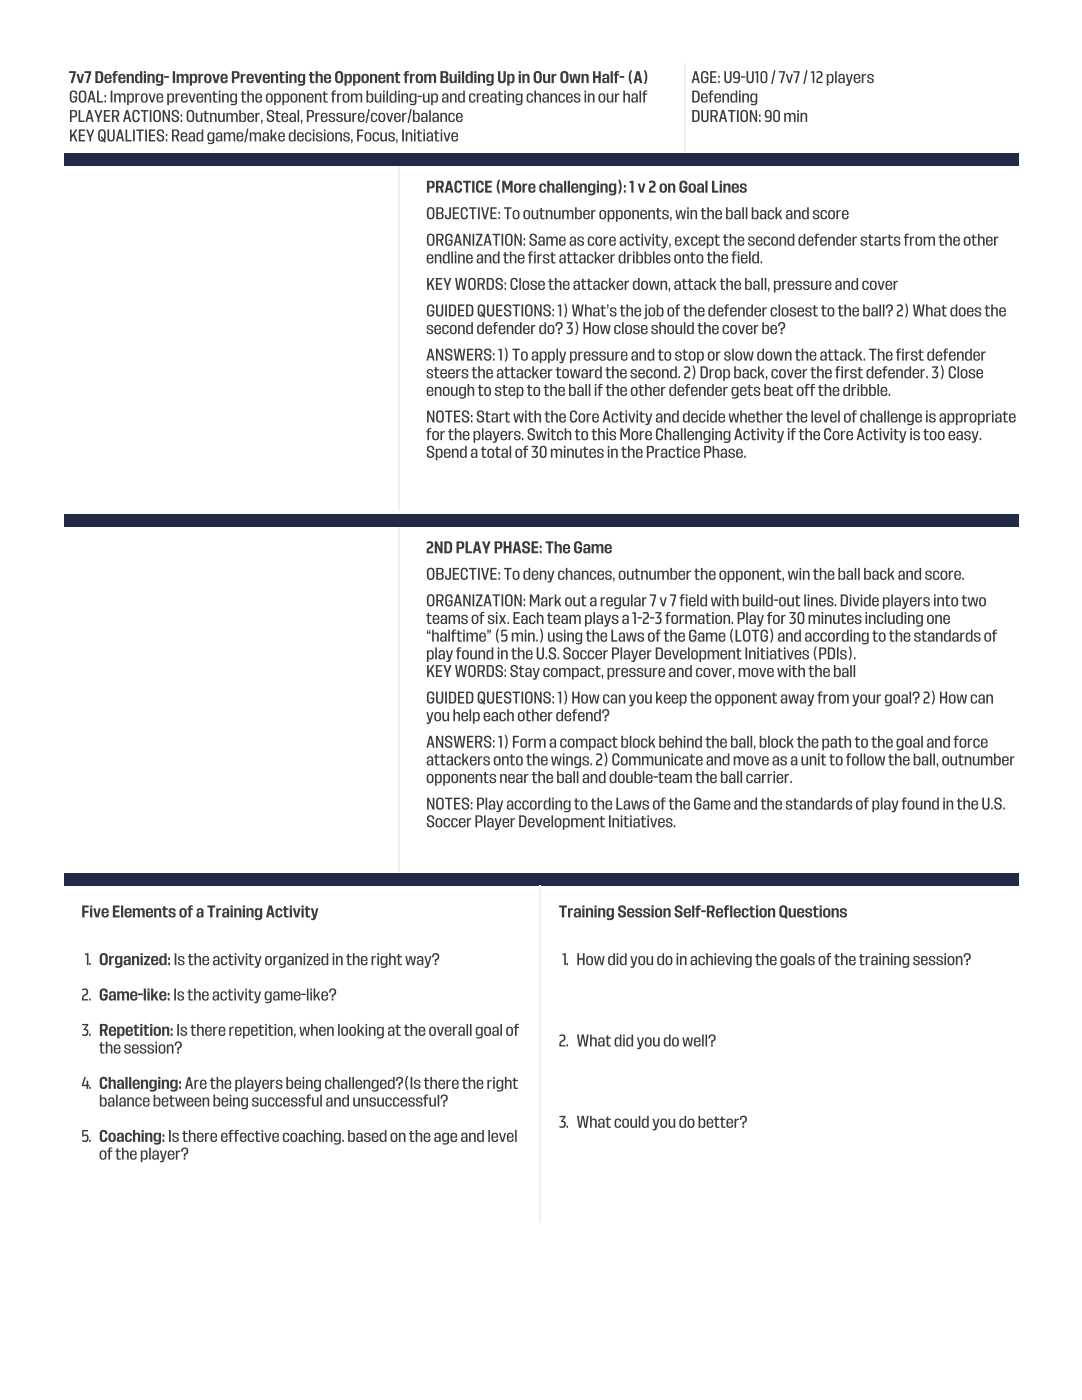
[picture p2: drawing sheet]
<svg xmlns="http://www.w3.org/2000/svg" width="216mm" height="279mm" viewBox="0 0 216 279" stroke-linecap="round" stroke-linejoin="round" font-family="sans-serif">
<path d="M136.7 12.7v17.6" fill="none" stroke="#efefef" stroke-width=".35"/>
<g fill="#3c3c3c">
<path d="M138.8 14.6l.3 1.1h-.6zM138.6 14.2l-.6 2.4h.3l.2-.6h.6l.2 .6h.3l-.6-2.3zM140.1 14.4a1.84 1.84 0 0 0 .2 2.2 .82 .82 0 0 0 .9-.3 .82 .82 0 0 0 .1-.9h-.7v.2h.4a.49 .49 0 0 1-.1 .6 .49 .49 0 0 1-.5 .1 1.9 1.9 0 0 1-.1-1.6 .42 .42 0 0 1 .7-.1v.4h.4a.75 .75 0 0 0-.4-.8 .75 .75 0 0 0-.9 .2zM141.7 14.2v2.4h1.3l-.1-.3h-.9v-.8h.9v-.3h-.9v-.7h1l-.1-.3zM143.3 15.1v.4h.3v-.4zM143.3 16.2v.4h.3v-.4z"/>
<path d="M144.5 14.2v1.7a.72 .72 0 0 0 .8 .7 .72 .72 0 0 0 .7-.7v-1.6l-.4-.1v1.7a.39 .39 0 0 1-.3 .4 .39 .39 0 0 1-.4-.4v-1.6zM146.8 14.5a.5 .5 0 0 1 .5 .5 .5 .5 0 0 1-.5 .5l-.2-.4zM146.4 14.4a.8 .8 0 0 0-.2 .9 .8 .8 0 0 0 .9 .4l.2-.2-.2 .8-.8-.1v.2a.78 .78 0 0 0 .9 .2 .78 .78 0 0 0 .4-.7v-1a.7 .7 0 0 0-.4-.7 .7 .7 0 0 0-.8 .2zM147.8 15.2l.1 .3h.8l-.1-.3zM149 14.2v1.7a.72 .72 0 0 0 .7 .7 .72 .72 0 0 0 .7-.7v-1.6l-.3-.1v1.7a.39 .39 0 0 1-.4 .4 .39 .39 0 0 1-.4-.4v-1.6zM150.6 14.3v.3l.4-.1v2l.3 .1v-2.4zM151.9 14.4a2.52 2.52 0 0 0 0 2 .7 .7 0 0 0 .8 .2 .7 .7 0 0 0 .4-.7v-1a.7 .7 0 0 0-.4-.7 .7 .7 0 0 0-.8 .2zM152.2 14.5h.4l.2 .1v1.6a.38 .38 0 0 1-.7 0v-1.4zM154.5 14l-.5 2.8h.2l.5-2.7zM155.4 14.2l.1 .3h.8l-.6 2 .3 .1 .6-2.3zM156.8 14.8l.5 1.7 .4 .1 .5-1.8h-.3l-.4 1.4-.4-1.4zM158.3 14.2l.1 .3h.8l-.5 2 .3 .1 .6-2.3zM160.9 14l-.5 2.8h.2l.5-2.7zM161.8 14.3v.3l.4-.1v2l.3 .1v-2.4zM162.9 14.3v.3a.53 .53 0 0 1 .9 .1 .53 .53 0 0 1-.5 .8 .9 .9 0 0 0-.3 1.1h1.1v-.3h-.9l.1-.5a.93 .93 0 0 0 .7-1.5l-.5-.1zM165.5 15h.3l.2 .2v1a.37 .37 0 0 1-.7 0v-.8zM165 14.8v2.3h.3v-.7a.58 .58 0 0 0 .7 .2 .58 .58 0 0 0 .3-.7 .98 .98 0 0 0-.3-1.1h-.5l-.2 .2-.1-.2zM166.6 14.2v2.3l.4 .1v-2.3zM167.6 15.9l.6-.2a.44 .44 0 0 1 0 .5 .44 .44 0 0 1-.5 .1zM167.4 15l-.1 .4h.3l.1-.3a.32 .32 0 0 1 .5 .1v.4h-.4a.54 .54 0 0 0-.5 .8 .54 .54 0 0 0 1-.1v.3h.3v-1.2a.64 .64 0 0 0-.5-.7 .64 .64 0 0 0-.7 .3zM168.8 14.8l.5 1.8-.1 .2h-.4v.3h.2a.49 .49 0 0 0 .6-.4l.5-1.9h-.2l-.4 1.4-.4-1.4zM170.8 15h.2a.41 .41 0 0 1 .4 .5h-.7zM170.5 14.9l-.2 .5a.92 .92 0 0 0 .4 1.2 .6 .6 0 0 0 .7 0 .6 .6 0 0 0 .3-.6l-.3-.1-.1 .3a.39 .39 0 0 1-.6 0v-.5h1a.72 .72 0 0 0-.3-.9 .72 .72 0 0 0-.9 .1zM172 14.8v1.7l.3 .1v-1.4l.5-.2v-.2h-.3l-.2 .2-.1-.2zM173.2 14.9l-.1 .4a.87 .87 0 0 0 .9 .6l.1 .2a.41 .41 0 0 1-.5 .3 .41 .41 0 0 1-.3-.5h-.3a.63 .63 0 0 0 .8 .8 .63 .63 0 0 0 .4-1l-.6-.2-.2-.2a.38 .38 0 0 1 .4-.3 .38 .38 0 0 1 .3 .4l.2-.1a.67 .67 0 0 0-1.1-.4z"/>
<path d="M138.1 18.1v2.3l.7 .1a.69 .69 0 0 0 .8-.8v-.8a.69 .69 0 0 0-.8-.8zM138.5 18.3l.6 .1a1.64 1.64 0 0 1 0 1.7l-.6 .1zM140.3 18.9h.2a.41 .41 0 0 1 .4 .5h-.7zM140 18.8l-.1 .5a.92 .92 0 0 0 .4 1.1 .6 .6 0 0 0 .6 .1 .6 .6 0 0 0 .3-.7h-.3v.3a.39 .39 0 0 1-.7 0v-.5h1a.72 .72 0 0 0-.3-.9 .72 .72 0 0 0-.9 .1zM141.8 18.1l-.2 .6h-.2v.1l.2 .1v1.5l.3 .1v-1.6h.5v-.2h-.5v-.2l.1-.2h.4v-.1zM143 18.9h.2a.41 .41 0 0 1 .4 .5h-.7zM142.7 18.8l-.2 .5a.92 .92 0 0 0 .4 1.1 .6 .6 0 0 0 .7 .1 .6 .6 0 0 0 .3-.7h-.3l-.1 .3a.39 .39 0 0 1-.6 0v-.5h1a.72 .72 0 0 0-.3-.9 .72 .72 0 0 0-.9 .1zM144.2 18.7v1.7l.3 .1v-1.4l.3-.2 .3 .2 .1 1.3 .3 .1v-1.3a.55 .55 0 0 0-.4-.6 .55 .55 0 0 0-.6 .3l-.1-.2zM146.2 18.9h.4l.2 .1v1.1a.37 .37 0 0 1-.7 0v-.8zM145.9 18.8l-.2 .5a.98 .98 0 0 0 .4 1.1l.4 .1 .3-.3v.2l.3 .1v-2.4h-.3v.8l-.5-.3zM147.5 18.1v.3h.3v-.3zM147.5 18.7v1.7l.3 .1v-1.8zM148.1 18.7v1.7l.3 .1 .1-1.4 .3-.2 .3 .2v1.3l.3 .1v-1.3a.55 .55 0 0 0-.3-.6 .55 .55 0 0 0-.7 .3v-.2zM150.2 18.9h.4l.1 .1v1a.39 .39 0 0 1-.4 .2 .39 .39 0 0 1-.3-.4zM149.9 18.8l-.2 .5a.82 .82 0 0 0 .6 1.1l.5-.2-.2 .5h-.8a.64 .64 0 0 0 .7 .4 .64 .64 0 0 0 .6-.5v-1.9h-.3v.2a.58 .58 0 0 0-.9-.1z"/>
<path d="M138.1 22v2.3h.7a.69 .69 0 0 0 .8-.7v-.9a.69 .69 0 0 0-.8-.7zM138.5 22.2l.6 .1a1.64 1.64 0 0 1 0 1.7l-.6 .1zM139.9 22v1.7a.72 .72 0 0 0 .8 .7 .72 .72 0 0 0 .7-.7v-1.7h-.3v1.7a.39 .39 0 0 1-.4 .4 .39 .39 0 0 1-.4-.4v-1.7zM142.1 22.2h.4a.44 .44 0 0 1 .4 .4 .44 .44 0 0 1-.4 .5h-.4zM141.8 22v2.3h.3v-1h.4l.3 1h.4l-.4-1a.71 .71 0 0 0 .4-.8 .71 .71 0 0 0-.6-.5zM144.2 22.4l.3 1.1h-.5zM144.1 22l-.6 2.3h.3l.1-.6h.7l.2 .6h.3l-.6-2.3zM145.3 22v.2h.5v2.1h.4v-2.1h.6l-.1-.2zM147 22v2.3h.4v-2.3zM147.9 22.1a1.82 1.82 0 0 0 .3 2.2 .76 .76 0 0 0 1.1-.7v-.9a.77 .77 0 0 0-.5-.7 .77 .77 0 0 0-.9 .1zM148.3 22.3h.4a1.88 1.88 0 0 1 .2 1.6 .43 .43 0 0 1-.8 0 1.86 1.86 0 0 1 .2-1.6zM149.6 22v2.3h.3v-1.7l.8 1.7h.4l-.1-2.3h-.2l-.1 1.7-.7-1.7zM151.5 22.8v.4l.3 .1-.1-.5zM151.5 23.9v.4h.3l-.1-.4z"/>
<path d="M153.1 22.2a.5 .5 0 0 1 .6 .5 .5 .5 0 0 1-.6 .5l-.2-.3zM152.8 22.1a.8 .8 0 0 0-.2 .9 .8 .8 0 0 0 .8 .5l.3-.2-.2 .7-.8-.1v.3a.78 .78 0 0 0 .8 .1 .78 .78 0 0 0 .5-.7v-1a.7 .7 0 0 0-.4-.6 .7 .7 0 0 0-.8 .1zM154.4 22.1a2.52 2.52 0 0 0 0 2.1 .7 .7 0 0 0 .8 .1 .7 .7 0 0 0 .4-.6v-1.1a.7 .7 0 0 0-.4-.6 .7 .7 0 0 0-.8 .1zM154.8 22.2h.4l.1 .2v1.5a.38 .38 0 0 1-.7 0v-1.3zM156.5 22.5l.1 1.8h.2v-1.3l.4-.2 .2 .1 .1 1.4h.3v-1.3l.3-.2 .3 .1v1.4h.3v-1.5a.54 .54 0 0 0-1 0l-.2-.3h-.4l-.3 .3v-.2zM159.1 22v.3h.3v-.3zM159.1 22.5v1.8h.3v-1.7zM159.7 22.5l.1 1.8h.3v-1.3l.3-.2 .3 .1 .1 1.4h.3v-1.2a.55 .55 0 0 0-.4-.6 .55 .55 0 0 0-.7 .3v-.2z"/>
</g>
<path d="M12.7 30.7h190.5v2.5h-190.5z" fill="#222944"/>
<path d="M79.6 33.2v68.8" fill="none" stroke="#efefef" stroke-width=".35"/>
<g fill="#3c3c3c">
<path d="M85.2 36.1v2.3l.5 .1v-.9a.79 .79 0 0 0 1-.5 .79 .79 0 0 0-.6-1zM85.7 36.4l.5 .1-.1 .7-.4 .1zM87.5 36.4h.3a.38 .38 0 0 1 .3 .4 .38 .38 0 0 1-.3 .4h-.3zM87 36.1v2.3l.5 .1v-1h.3l.3 .9 .5 .1-.4-1.1a.74 .74 0 0 0 .4-.7 .74 .74 0 0 0-.7-.6zM89.6 36.6l.2 1h-.4zM89.3 36.1l-.5 2.3 .4 .1 .1-.6h.6l.1 .5 .5 .1-.6-2.3zM90.9 36.3a1.82 1.82 0 0 0 .2 2.1 .67 .67 0 0 0 .8 0 .67 .67 0 0 0 .2-.8h-.4v.4a.3 .3 0 0 1-.5-.1 1.9 1.9 0 0 1 .1-1.4h.3l.2 .4h.4a.77 .77 0 0 0-.4-.8 .77 .77 0 0 0-.9 .2zM92.4 36.1v.3l.6 .1v1.9l.4 .1v-2h.6l-.1-.4zM94.2 36.1v2.3l.5 .1v-2.3zM95.2 36.3a1.82 1.82 0 0 0 .2 2.1 .67 .67 0 0 0 .8 0 .67 .67 0 0 0 .2-.8h-.4v.4a.3 .3 0 0 1-.5-.1 1.9 1.9 0 0 1 .1-1.4h.3l.2 .4h.4a.77 .77 0 0 0-.4-.8 .77 .77 0 0 0-.9 .2zM96.8 36.1v2.3l1.3 .1v-.4h-.8v-.7h.8l-.1-.3-.7-.1v-.5h.8v-.4zM99.5 35.9a2.48 2.48 0 0 0 .1 2.7h.2a3.8 3.8 0 0 1-.1-2.7zM100.2 36.1v2.3l.5 .1v-1.7l.5 1.1h.2l.4-1.1v1.6l.5 .1v-2.4h-.6l-.5 1.1-.4-1.1zM102.7 36.8l-.1 .5a.9 .9 0 0 0 .4 1.1 .74 .74 0 0 0 1-.6 .91 .91 0 0 0-.4-1.2h-.6zM103.1 36.9l.5 .2v.9a.3 .3 0 0 1-.6 0v-.8zM104.3 36.6v1.8l.4 .1v-1.4l.5-.1v-.3l-.3-.1-.2 .3-.1-.3zM106 36.9h.3l.1 .5h-.6zM105.6 36.8l-.2 .5a.9 .9 0 0 0 .4 1.1 .63 .63 0 0 0 .7 .1 .63 .63 0 0 0 .3-.7h-.4v.2l-.3 .2-.2-.2-.1-.4h1a.77 .77 0 0 0-.2-.9 .77 .77 0 0 0-1 .1zM107.8 36.8l-.2 .5a.92 .92 0 0 0 .4 1.1 .62 .62 0 0 0 .7 .1 .62 .62 0 0 0 .3-.7h-.4l-.1 .3h-.3l-.1-1a.34 .34 0 0 1 .3-.1 .34 .34 0 0 1 .3 .3h.3v-.2a.71 .71 0 0 0-1.2-.3zM109.2 36.1v2.3l.4 .1v-1.2l.3-.4 .3 .2v1.3l.4 .1v-1.3a.54 .54 0 0 0-.3-.6 .54 .54 0 0 0-.7 .2v-.7zM111.4 37.7l.4-.1a.37 .37 0 0 1 0 .4 .37 .37 0 0 1-.4 .1l-.1-.2zM111.1 36.7l-.2 .5 .4 .1 .1-.3 .2-.1 .2 .2v.3h-.4a.55 .55 0 0 0-.5 .8 .55 .55 0 0 0 1 0v.2l.4 .1v-1.3a.71 .71 0 0 0-.5-.6 .71 .71 0 0 0-.7 .1zM112.5 36.1v2.3l.5 .1v-2.3zM113.3 36.1v2.3l.4 .1v-2.3zM114.5 36.9h.4l.1 .5h-.6zM114.2 36.8l-.2 .5a.9 .9 0 0 0 .4 1.1 .63 .63 0 0 0 .7 .1 .63 .63 0 0 0 .3-.7h-.4v.2l-.3 .2-.2-.2-.1-.4h1a.77 .77 0 0 0-.3-.9 .77 .77 0 0 0-.9 .1zM115.6 36.6l.1 1.8 .4 .1v-1.2l.3-.4 .2 .2 .1 1.3 .4 .1v-1.3a.55 .55 0 0 0-.4-.6 .55 .55 0 0 0-.6 .3l-.1-.3zM117.9 36.9l.4 .2v.8a.31 .31 0 0 1-.5 0l-.1-.7zM117.5 36.8l-.2 .5a.81 .81 0 0 0 .6 1.1l.5-.2-.2 .4h-.8v.2a.87 .87 0 0 0 1.4-.5v-1.7h-.4v.2l-.5-.2zM119.1 36.1v.3l.4 .1v-.4zM119.1 36.6v1.8l.4 .1v-1.8zM119.8 36.6v1.8l.5 .1v-1.2l.3-.4 .2 .2v1.3l.5 .1v-1.3a.55 .55 0 0 0-.4-.6 .55 .55 0 0 0-.7 .3v-.3zM122.1 36.9l.4 .2v.8a.31 .31 0 0 1-.5 0l-.1-.7zM121.6 36.8l-.1 .5a.81 .81 0 0 0 .6 1.1l.4-.2-.1 .4h-.8v.2a.87 .87 0 0 0 1.4-.5l-.1-1.7h-.3v.2l-.5-.2zM123.3 35.9a3.7 3.7 0 0 1 .2 2.7h.2a2.49 2.49 0 0 0-.1-2.7zM124.5 36.9v.5h.4l-.1-.5zM124.5 37.9v.5l.4 .1-.1-.5zM125.6 36.2l.1 .3h.3v1.9l.4 .1v-2.4zM127.3 36.6l.5 1.8 .5 .1 .4-1.8-.3-.1-.4 1.4-.3-1.4zM129.5 36.2l.1 .3a.48 .48 0 0 1 .5-.1 .48 .48 0 0 1 .3 .5l-.1 .1a.97 .97 0 0 0-.7 1.5h1.2v-.4h-.9l.2-.5a.81 .81 0 0 0 .7-1.1 .81 .81 0 0 0-1.3-.3zM131.8 36.8l-.2 .5a.9 .9 0 0 0 .4 1.1 .74 .74 0 0 0 1.1-.6 .91 .91 0 0 0-.4-1.2h-.7zM132.2 36.9l.4 .2v.9a.3 .3 0 0 1-.5 0l-.1-.8zM133.3 36.6v1.8l.5 .1v-1.2l.2-.4 .3 .2v1.3l.4 .1v-1.3a.55 .55 0 0 0-.3-.6 .55 .55 0 0 0-.7 .3v-.3zM135.8 36.3a1.79 1.79 0 0 0 .2 2.1 .86 .86 0 0 0 1-.2 .86 .86 0 0 0 .1-1h-.8v.3h.4a.39 .39 0 0 1-.1 .5 .39 .39 0 0 1-.4 .1 1.78 1.78 0 0 1-.1-1.5 .42 .42 0 0 1 .4-.1 .42 .42 0 0 1 .3 .4h.4a.8 .8 0 0 0-.5-.9 .8 .8 0 0 0-.9 .3zM137.6 36.8l-.2 .5a.9 .9 0 0 0 .4 1.1 .74 .74 0 0 0 1.1-.6 .91 .91 0 0 0-.5-1.2h-.6zM138 36.9l.4 .2v.9a.3 .3 0 0 1-.5 0l-.1-.8zM139.6 37.7l.4-.1a.37 .37 0 0 1 0 .4 .37 .37 0 0 1-.4 .1l-.1-.2zM139.3 36.7l-.2 .5 .4 .1 .1-.3 .2-.1 .2 .2v.3h-.4a.55 .55 0 0 0-.5 .8 .55 .55 0 0 0 1 0v.2l.4 .1v-1.3a.71 .71 0 0 0-.5-.6 .71 .71 0 0 0-.7 .1zM140.7 36.1v2.3l.5 .1v-2.3zM142.1 36.1v2.3l1.3 .1-.1-.4h-.8v-1.9zM143.6 36.1v.3l.4 .1v-.4zM143.6 36.6v1.8l.4 .1v-1.8zM144.3 36.6l.1 1.8 .4 .1v-1.2l.3-.4 .2 .2 .1 1.3 .4 .1v-1.3a.55 .55 0 0 0-.4-.6 .55 .55 0 0 0-.7 .3v-.3zM146.6 36.9h.3l.1 .5h-.6zM146.2 36.8l-.2 .5a.9 .9 0 0 0 .4 1.1 .63 .63 0 0 0 .7 .1 .63 .63 0 0 0 .3-.7h-.4v.2l-.3 .2-.2-.2-.1-.4h1a.77 .77 0 0 0-.3-.9 .77 .77 0 0 0-.9 .1zM147.8 36.7l-.2 .4a.83 .83 0 0 0 1 .7v.1a.35 .35 0 0 1-.4 .3 .35 .35 0 0 1-.3-.4h-.3a.7 .7 0 0 0 .7 .7 .7 .7 0 0 0 .7-.8l-1-.6a.34 .34 0 0 1 .4-.2 .34 .34 0 0 1 .3 .4l.3-.1a.73 .73 0 0 0-1.2-.5z"/>
<path d="M85.4 41.5a1.82 1.82 0 0 0 .2 2.2 .76 .76 0 0 0 1.1-.7v-.9a.77 .77 0 0 0-.5-.7 .77 .77 0 0 0-.8 .1zM85.7 41.7h.5a1.88 1.88 0 0 1 .1 1.6 .43 .43 0 0 1-.7 0 1.86 1.86 0 0 1 .1-1.6zM87.1 41.4v2.3h.8a.65 .65 0 0 0 .6-.5 .65 .65 0 0 0-.3-.7 .61 .61 0 0 0 .3-.7 .61 .61 0 0 0-.6-.4zM87.4 41.6h.4a.39 .39 0 0 1 .4 .4 .39 .39 0 0 1-.4 .4h-.4zM87.4 42.7h.4a.42 .42 0 0 1 .4 .4 .42 .42 0 0 1-.4 .4h-.4zM89.7 41.4l-.1 2-.4 .1-.1-.6h-.3a.63 .63 0 0 0 .5 .9 .63 .63 0 0 0 .7-.7v-1.7zM90.3 41.4l.1 2.3h1.2v-.2h-.9v-.8h.8v-.3h-.8v-.8h.9v-.2zM92.1 41.5a1.89 1.89 0 0 0 .2 2.2 .66 .66 0 0 0 .8 0 .66 .66 0 0 0 .2-.8h-.3v.4a.38 .38 0 0 1-.7 0 2 2 0 0 1 .1-1.6h.5l.1 .5h.4a.73 .73 0 0 0-.4-.8 .73 .73 0 0 0-.9 .1zM93.6 41.4v.2h.6v2.1h.3v-2.1h.6v-.2zM95.4 41.4v2.3h.3v-2.3zM96 41.4l.6 2.3h.4l.6-2.3h-.3l-.5 1.9-.4-1.9zM97.9 41.4v2.3h1.2v-.2h-.9v-.8h.8v-.3h-.8v-.8h.9v-.2zM99.5 42.2v.4l.3 .1-.1-.4zM99.5 43.3v.4h.3l-.1-.4zM100.6 41.4v.2h.6v2.1h.3v-2.1h.6v-.2zM102.5 42.1l-.2 .5a.91 .91 0 0 0 .4 1.1 .68 .68 0 0 0 1-.6 .91 .91 0 0 0-.4-1.2zM102.8 42.2h.4l.1 .1v1.1a.37 .37 0 0 1-.6 0l-.1-.8zM104.6 42.1l-.2 .5a.91 .91 0 0 0 .4 1.1 .68 .68 0 0 0 1-.6 .91 .91 0 0 0-.4-1.2zM104.9 42.2h.4l.1 .1v1.1a.37 .37 0 0 1-.6 0v-.8zM106.1 41.9v1.3a.55 .55 0 0 0 .4 .6 .55 .55 0 0 0 .6-.3v.2h.3v-1.7l-.3-.1-.1 1.4-.3 .2-.3-.2v-1.3zM107.8 41.5v.4h-.2v.2l.2 .1 .1 1.4 .1 .1h.7l-.1-.2h-.4l-.1-.2v-1.1h.6l-.1-.2-.5-.1v-.4zM108.9 41.9v1.8h.3l.1-1.3 .3-.2 .3 .1v1.4h.3v-1.2a.55 .55 0 0 0-.3-.6 .55 .55 0 0 0-.7 .3v-.2zM110.5 41.9v1.3a.55 .55 0 0 0 .4 .6 .55 .55 0 0 0 .6-.3l.1 .2h.2v-1.7l-.3-.1v1.4l-.3 .2-.3-.2-.1-1.3zM112.2 41.9v1.8h.3v-1.3l.3-.2 .3 .1 .1 1.4h.3v-1.3l.3-.2 .3 .1v1.4h.3v-1.5a.54 .54 0 0 0-1 0l-.2-.3h-.4l-.3 .3v-.2zM114.7 41.4l.1 2.3h.2v-.2a.58 .58 0 0 0 .7 .2 .58 .58 0 0 0 .4-.6 .98 .98 0 0 0-.3-1.2h-.5l-.2 .3-.1-.8zM115.2 42.2h.4l.2 .1v1.1a.37 .37 0 0 1-.7 0v-.8zM116.8 42.2l.2-.1a.41 .41 0 0 1 .4 .6h-.7zM116.5 42.1l-.1 .5a.92 .92 0 0 0 .3 1.1 .6 .6 0 0 0 .7 0 .6 .6 0 0 0 .3-.6h-.3v.3a.39 .39 0 0 1-.7 0v-.5h1a.72 .72 0 0 0-.3-.9 .72 .72 0 0 0-.9 .1zM118 41.9v1.8h.3v-1.3l.5-.2v-.2l-.2-.1-.3 .3v-.2zM119.8 42.1l-.2 .5a.91 .91 0 0 0 .4 1.1 .68 .68 0 0 0 1-.6 .91 .91 0 0 0-.4-1.2zM120.1 42.2h.4l.1 .1v1.1a.37 .37 0 0 1-.6 0l-.1-.8zM121.7 42.2h.4l.2 .1v1.1a.37 .37 0 0 1-.7 0v-.8zM121.3 41.9v2.3l.3 .1v-.8a.58 .58 0 0 0 .7 .2 .58 .58 0 0 0 .3-.6 .98 .98 0 0 0-.3-1.2h-.5l-.3 .3v-.2zM123.4 42.2h.4l.1 .1v1.1a.37 .37 0 0 1-.6 0l-.1-.8zM122.9 41.9v2.3l.3 .1v-.8a.58 .58 0 0 0 .7 .2 .58 .58 0 0 0 .4-.6 .98 .98 0 0 0-.4-1.2h-.4l-.3 .3v-.2zM124.7 42.1l-.2 .5a.91 .91 0 0 0 .4 1.1 .68 .68 0 0 0 1-.6 .91 .91 0 0 0-.4-1.2zM125 42.2h.4l.1 .1v1.1a.37 .37 0 0 1-.6 0l-.1-.8zM126.2 41.9v1.8h.3v-1.3l.4-.2 .2 .1 .1 1.4h.3v-1.2a.55 .55 0 0 0-.4-.6 .55 .55 0 0 0-.6 .3l-.1-.2zM128.2 42.2l.2-.1a.41 .41 0 0 1 .4 .6h-.7zM127.9 42.1l-.1 .5a.92 .92 0 0 0 .3 1.1 .6 .6 0 0 0 .7 0 .6 .6 0 0 0 .3-.6h-.3v.3a.39 .39 0 0 1-.7 0v-.5h1a.72 .72 0 0 0-.3-.9 .72 .72 0 0 0-.9 .1zM129.4 41.9v1.8h.3v-1.3l.4-.2 .2 .1 .1 1.4h.3v-1.2a.55 .55 0 0 0-.4-.6 .55 .55 0 0 0-.6 .3l-.1-.2zM131.1 41.5v.4h-.2v.2l.2 .1 .1 1.4 .1 .1h.6v-.2h-.4l-.1-.2v-1.1h.5v-.2l-.5-.1v-.4zM132.3 42l-.1 .4a.87 .87 0 0 0 .9 .7l.1 .1a.41 .41 0 0 1-.5 .3 .41 .41 0 0 1-.3-.4h-.3a.63 .63 0 0 0 .8 .7 .63 .63 0 0 0 .4-.9l-.6-.2-.2-.3a.38 .38 0 0 1 .4-.3 .38 .38 0 0 1 .3 .4l.2-.1a.67 .67 0 0 0-1.1-.4zM133.7 43.3v.8h.2l.1-.7zM134.8 41.9l.3 1.8h.4l.3-1.4 .3 1.4h.4l.4-1.7-.3-.1-.3 1.5-.3-1.4-.4-.1-.3 1.5-.2-1.4zM137.1 41.4v.3h.3v-.3zM137.1 41.9v1.8h.3v-1.7zM137.8 41.9v1.8h.3v-1.3l.4-.2 .2 .1 .1 1.4h.3v-1.2a.55 .55 0 0 0-.4-.6 .55 .55 0 0 0-.6 .3v-.2zM140.1 41.5v.4h-.3v.2l.3 .1v1.4l.2 .1h.6v-.2h-.5v-.2v-1.1h.5v-.2l-.5-.1v-.4zM141.1 41.4l.1 2.3h.3v-1.3l.3-.2 .3 .1 .1 1.4h.3v-1.2a.54 .54 0 0 0-.4-.6 .54 .54 0 0 0-.6 .3l-.1-.8zM143.2 42.2l.2-.1a.41 .41 0 0 1 .4 .6h-.8zM142.9 42.1l-.2 .5a.92 .92 0 0 0 .4 1.1 .6 .6 0 0 0 .7 0 .6 .6 0 0 0 .2-.6h-.2l-.1 .3a.39 .39 0 0 1-.6 0l-.1-.5h1.1a.72 .72 0 0 0-.3-.9 .72 .72 0 0 0-.9 .1zM144.9 41.4v2.3h.3v-.2a.58 .58 0 0 0 .7 .2 .58 .58 0 0 0 .3-.6 .98 .98 0 0 0-.3-1.2h-.4l-.3 .3v-.8zM145.4 42.2h.4l.1 .1v1.1a.37 .37 0 0 1-.7 0v-.8zM146.8 43l.7-.1a.44 .44 0 0 1-.1 .5 .44 .44 0 0 1-.5 .1zM146.6 42.1v.4h.2l.1-.2a.32 .32 0 0 1 .5 0l.1 .4h-.5a.54 .54 0 0 0-.5 .8 .54 .54 0 0 0 1 0v.2h.3v-1.2a.64 .64 0 0 0-.5-.6 .64 .64 0 0 0-.7 .2zM148.1 41.4v2.3h.3v-2.3zM148.8 41.4v2.3h.3v-2.3zM150 41.4v2.3h.3v-.2a.58 .58 0 0 0 .7 .2 .58 .58 0 0 0 .4-.6 .98 .98 0 0 0-.4-1.2h-.4l-.3 .3v-.8zM150.5 42.2h.4l.1 .1v1.1a.37 .37 0 0 1-.6 0l-.1-.8zM152 43l.6-.1a.44 .44 0 0 1-.1 .5 .44 .44 0 0 1-.4 .1zM151.7 42.1v.4h.3v-.2a.32 .32 0 0 1 .6 0v.4h-.5a.54 .54 0 0 0-.4 .8 .54 .54 0 0 0 .9 0v.2h.3v-1.2a.64 .64 0 0 0-.4-.6 .64 .64 0 0 0-.8 .2zM153.3 42.1l-.1 .5a.94 .94 0 0 0 .3 1.1 .59 .59 0 0 0 .7 0 .59 .59 0 0 0 .3-.6h-.3l-.1 .3a.36 .36 0 0 1-.6 0v-1.1a.34 .34 0 0 1 .4-.2 .34 .34 0 0 1 .3 .3l.3 .1v-.1a.66 .66 0 0 0-.5-.5 .66 .66 0 0 0-.7 .2zM154.7 41.4l.1 2.3h.3v-.5l.2-.3 .5 .8h.3l-.6-1.1 .5-.6-.3-.1-.6 .9v-1.4zM157.1 43l.7-.1a.44 .44 0 0 1-.1 .5 .44 .44 0 0 1-.4 .1zM156.9 42.1v.4h.3v-.2a.32 .32 0 0 1 .6 0v.4h-.5a.54 .54 0 0 0-.4 .8 .54 .54 0 0 0 .9 0v.2h.3v-1.2a.64 .64 0 0 0-.4-.6 .64 .64 0 0 0-.8 .2zM158.4 41.9v1.8h.3l.1-1.3 .3-.2 .3 .1v1.4h.3v-1.2a.55 .55 0 0 0-.3-.6 .55 .55 0 0 0-.7 .3v-.2zM160.5 42.2h.4l.1 .1v1.1a.37 .37 0 0 1-.6 0l-.1-.8zM160.2 42.1l-.2 .5a.98 .98 0 0 0 .3 1.1h.5l.3-.2v.2h.3v-2.3h-.3v.8l-.5-.3zM162.4 42l-.2 .4a.87 .87 0 0 0 1 .7v.1a.41 .41 0 0 1-.5 .3 .41 .41 0 0 1-.3-.4h-.2a.63 .63 0 0 0 .7 .7 .63 .63 0 0 0 .4-.9l-.6-.2-.2-.3a.38 .38 0 0 1 .4-.3 .38 .38 0 0 1 .4 .4l.2-.1a.67 .67 0 0 0-1.1-.4zM163.9 42.1l-.2 .5a.94 .94 0 0 0 .4 1.1 .59 .59 0 0 0 .6 0 .59 .59 0 0 0 .3-.6h-.3v.3a.36 .36 0 0 1-.6 0v-1.1a.34 .34 0 0 1 .3-.2 .34 .34 0 0 1 .3 .3l.3 .1v-.1a.66 .66 0 0 0-.4-.5 .66 .66 0 0 0-.7 .2zM165.4 42.1l-.2 .5a.91 .91 0 0 0 .4 1.1 .68 .68 0 0 0 1-.6 .91 .91 0 0 0-.4-1.2zM165.7 42.2h.4l.1 .1v1.1a.37 .37 0 0 1-.6 0v-.8zM166.9 41.9v1.8h.3l.1-1.3 .5-.2v-.2l-.3-.1-.3 .3v-.2zM168.5 42.2l.2-.1a.41 .41 0 0 1 .3 .6h-.7zM168.2 42.1l-.2 .5a.92 .92 0 0 0 .4 1.1 .6 .6 0 0 0 .6 0 .6 .6 0 0 0 .3-.6h-.3v.3a.39 .39 0 0 1-.7 0v-.5h1a.72 .72 0 0 0-.2-.9 .72 .72 0 0 0-.9 .1z"/>
<path d="M85.4 46.8a1.82 1.82 0 0 0 .2 2.2 .76 .76 0 0 0 1.1-.7v-.9a.77 .77 0 0 0-.5-.7 .77 .77 0 0 0-.8 .1zM85.7 47h.5a1.88 1.88 0 0 1 .1 1.6 .43 .43 0 0 1-.7 0 1.86 1.86 0 0 1 .1-1.6zM87.4 46.9h.4a.44 .44 0 0 1 .4 .4 .44 .44 0 0 1-.4 .5h-.4zM87.1 46.7v2.3h.3v-1h.4l.3 1h.4l-.4-1a.71 .71 0 0 0 .4-.8 .71 .71 0 0 0-.6-.5zM89 46.8a1.84 1.84 0 0 0 .2 2.2 .82 .82 0 0 0 1-.2 .82 .82 0 0 0 0-1h-.7v.3h.5a.49 .49 0 0 1-.1 .5 .49 .49 0 0 1-.6 .1 1.9 1.9 0 0 1-.1-1.6 .42 .42 0 0 1 .7 0l.1 .3 .3 .1a.75 .75 0 0 0-.4-.9 .75 .75 0 0 0-.9 .2zM91.3 47.1l.3 1.1h-.5zM91.1 46.7l-.5 2.3h.3l.1-.6h.7l.1 .6h.4l-.6-2.3zM92.4 46.7l.1 2.3h.3v-1.7l.7 1.7h.4v-2.3h-.3v1.7l-.8-1.7zM94.3 46.7v2.3h.3v-2.3zM95 46.7v.2h.9l-.9 1.9v.2h1.3v-.2l-1-.1 1-1.8v-.2zM97.3 47.1l.3 1.1h-.6zM97.1 46.7l-.6 2.3h.3l.2-.6h.6l.2 .6h.3l-.6-2.3zM98.3 46.7v.2h.6v2.1h.3v-2.1h.6v-.2zM100.1 46.7v2.3h.3v-2.3zM101 46.8a1.82 1.82 0 0 0 .2 2.2 .76 .76 0 0 0 1.1-.7v-.9a.77 .77 0 0 0-.5-.7 .77 .77 0 0 0-.8 .1zM101.3 47h.5a1.88 1.88 0 0 1 .1 1.6 .43 .43 0 0 1-.7 0 1.86 1.86 0 0 1 .1-1.6zM102.6 46.7l.1 2.3h.3v-1.7l.7 1.7h.4v-2.3h-.3v1.7l-.8-1.7zM104.5 47.5v.4l.3 .1v-.5zM104.5 48.6v.4h.3v-.4zM105.8 46.8l-.1 .5a.96 .96 0 0 0 1 .8l.1 .3a.47 .47 0 0 1-.5 .4 .47 .47 0 0 1-.4-.6h-.3a.76 .76 0 0 0 .7 .9 .76 .76 0 0 0 .8-.7 .76 .76 0 0 0-.8-.8l-.3-.2a.45 .45 0 0 1 .5-.5 .45 .45 0 0 1 .4 .6h.2a.75 .75 0 0 0-.4-.9 .75 .75 0 0 0-.9 .2zM107.7 48.3l.7-.1a.44 .44 0 0 1-.1 .5 .44 .44 0 0 1-.5 .1zM107.5 47.4v.4h.3v-.2a.32 .32 0 0 1 .5 0l.1 .4h-.5a.54 .54 0 0 0-.4 .8 .54 .54 0 0 0 .9 0v.2h.3v-1.2a.64 .64 0 0 0-.4-.6 .64 .64 0 0 0-.8 .2zM109 47.2l.1 1.8h.2l.1-1.3 .3-.3 .2 .2 .1 1.4h.3v-1.3l.4-.3 .2 .2 .1 1.4h.3l-.1-1.5a.54 .54 0 0 0-.9 0l-.3-.3h-.4l-.3 .3v-.3zM112 47.5l.2-.1a.41 .41 0 0 1 .4 .6h-.7zM111.7 47.4l-.2 .5a.92 .92 0 0 0 .4 1.1 .6 .6 0 0 0 .7 0 .6 .6 0 0 0 .3-.6h-.3l-.1 .3a.39 .39 0 0 1-.6-.1v-.4h1a.72 .72 0 0 0-.3-.9 .72 .72 0 0 0-.9 .1zM114 48.3l.6-.1a.44 .44 0 0 1 0 .5 .44 .44 0 0 1-.5 .1zM113.8 47.4l-.1 .4h.3v-.2a.32 .32 0 0 1 .6 0v.4h-.4a.54 .54 0 0 0-.5 .8 .54 .54 0 0 0 1 0v.2h.3v-1.2a.64 .64 0 0 0-.5-.6 .64 .64 0 0 0-.7 .2zM115.4 47.3l-.2 .4a.87 .87 0 0 0 1 .7v.1a.41 .41 0 0 1-.4 .3 .41 .41 0 0 1-.4-.4h-.2a.63 .63 0 0 0 .7 .7 .63 .63 0 0 0 .5-.9l-.6-.2-.3-.3a.38 .38 0 0 1 .5-.3 .38 .38 0 0 1 .3 .4l.2-.1a.67 .67 0 0 0-1.1-.4zM117.4 47.4l-.1 .5a.94 .94 0 0 0 .3 1.1 .59 .59 0 0 0 .7 0 .59 .59 0 0 0 .3-.6h-.3l-.1 .3a.36 .36 0 0 1-.6-.1v-1a.34 .34 0 0 1 .4-.2 .34 .34 0 0 1 .3 .3l.3 .1v-.1a.66 .66 0 0 0-.5-.5 .66 .66 0 0 0-.7 .2zM119 47.4l-.2 .5a.91 .91 0 0 0 .4 1.1 .68 .68 0 0 0 1-.6 .91 .91 0 0 0-.4-1.2zM119.3 47.5h.4l.1 .1v1a.37 .37 0 0 1-.6 0l-.1-.7zM120.5 47.2v1.8h.3v-1.3l.5-.2v-.2l-.3-.1-.3 .3v-.3zM122 47.5l.2-.1a.41 .41 0 0 1 .4 .6h-.7zM121.7 47.4l-.2 .5a.92 .92 0 0 0 .4 1.1 .6 .6 0 0 0 .7 0 .6 .6 0 0 0 .3-.6h-.3l-.1 .3a.39 .39 0 0 1-.6-.1v-.4h1a.72 .72 0 0 0-.3-.9 .72 .72 0 0 0-.9 .1zM124 48.3l.6-.1a.44 .44 0 0 1 0 .5 .44 .44 0 0 1-.5 .1zM123.8 47.4l-.1 .4h.3v-.2a.32 .32 0 0 1 .6 0v.4h-.4a.54 .54 0 0 0-.5 .8 .54 .54 0 0 0 1 0v.2h.2v-1.2a.64 .64 0 0 0-.4-.6 .64 .64 0 0 0-.7 .2zM125.4 47.4l-.2 .5a.94 .94 0 0 0 .4 1.1 .59 .59 0 0 0 .6 0 .59 .59 0 0 0 .3-.6h-.3v.3a.36 .36 0 0 1-.6-.1v-1a.34 .34 0 0 1 .3-.2 .34 .34 0 0 1 .3 .3l.3 .1v-.1a.66 .66 0 0 0-.4-.5 .66 .66 0 0 0-.7 .2zM126.9 46.8v.4h-.2v.2l.2 .1v1.4l.2 .1h.6v-.2h-.4l-.1-.3v-1h.5v-.3h-.5v-.4zM128 46.7v.3h.3v-.3zM128 47.2v1.8h.3v-1.7zM128.5 47.2l.5 1.8h.4l.5-1.7-.3-.1-.4 1.5-.4-1.5zM130.2 46.7v.3h.3v-.3zM130.2 47.2v1.8h.3v-1.7zM131 46.8v.4h-.3v.2l.3 .1v1.4l.2 .1h.6v-.2h-.5v-.3v-1h.5v-.3h-.5v-.4zM131.9 47.2l.6 1.9-.2 .2h-.3v.2l.2 .1a.49 .49 0 0 0 .6-.4l.5-1.9-.3-.1-.4 1.5-.4-1.5zM133.5 48.6l.1 .8h.1l.1-.7zM135.1 47.5l.2-.1a.41 .41 0 0 1 .4 .6h-.7zM134.8 47.4l-.1 .5a.92 .92 0 0 0 .3 1.1 .6 .6 0 0 0 .7 0 .6 .6 0 0 0 .3-.6h-.3v.3a.39 .39 0 0 1-.7-.1v-.4h1a.72 .72 0 0 0-.3-.9 .72 .72 0 0 0-.9 .1zM136.2 47.2l.5 .9-.4 .9h.2l.4-.6 .4 .6h.3l-.5-.9 .5-.8-.3-.1-.3 .7-.4-.7zM138 47.4l-.1 .5a.94 .94 0 0 0 .3 1.1 .59 .59 0 0 0 .7 0 .59 .59 0 0 0 .3-.6h-.3l-.1 .3a.36 .36 0 0 1-.6-.1v-1a.34 .34 0 0 1 .4-.2 .34 .34 0 0 1 .3 .3l.3 .1v-.1a.66 .66 0 0 0-.5-.5 .66 .66 0 0 0-.7 .2zM139.9 47.5l.2-.1a.41 .41 0 0 1 .3 .6h-.7zM139.6 47.4l-.2 .5a.92 .92 0 0 0 .4 1.1 .6 .6 0 0 0 .7 0 .6 .6 0 0 0 .2-.6h-.3v.3a.39 .39 0 0 1-.6-.1l-.1-.4h1a.72 .72 0 0 0-.2-.9 .72 .72 0 0 0-.9 .1zM141.5 47.5h.4l.1 .1v1a.37 .37 0 0 1-.6 0l-.1-.7zM141 47.2v2.3h.3v-.7a.58 .58 0 0 0 .7 .2 .58 .58 0 0 0 .4-.6 .98 .98 0 0 0-.3-1.2h-.5l-.3 .3v-.3zM142.8 46.8v.4h-.3v.2l.3 .1v1.4l.2 .1h.6v-.2h-.5v-.3v-1h.5v-.3h-.5v-.4zM144.5 46.8v.4h-.2v.2l.2 .1 .1 1.4 .1 .1h.6v-.2h-.4l-.1-.3v-1h.5v-.3h-.5v-.4zM145.6 46.7v2.3h.3l.1-1.3 .3-.3 .3 .2v1.4h.3v-1.2a.54 .54 0 0 0-.4-.6 .54 .54 0 0 0-.6 .3v-.8zM147.7 47.5l.2-.1a.41 .41 0 0 1 .3 .6h-.7zM147.3 47.4l-.1 .5a.92 .92 0 0 0 .4 1.1 .6 .6 0 0 0 .6 0 .6 .6 0 0 0 .3-.6h-.3v.3a.39 .39 0 0 1-.7-.1v-.4h1a.72 .72 0 0 0-.2-.9 .72 .72 0 0 0-1 .1zM149.4 47.3l-.1 .4a.87 .87 0 0 0 .9 .7l.1 .1a.41 .41 0 0 1-.5 .3 .41 .41 0 0 1-.3-.4h-.2a.63 .63 0 0 0 .7 .7 .63 .63 0 0 0 .4-.9l-.6-.2-.2-.3a.38 .38 0 0 1 .4-.3 .38 .38 0 0 1 .3 .4l.3-.1a.67 .67 0 0 0-1.2-.4zM151.3 47.5l.2-.1a.41 .41 0 0 1 .3 .6h-.7zM151 47.4l-.2 .5a.92 .92 0 0 0 .4 1.1 .6 .6 0 0 0 .7 0 .6 .6 0 0 0 .2-.6h-.3v.3a.39 .39 0 0 1-.6-.1l-.1-.4h1a.72 .72 0 0 0-.2-.9 .72 .72 0 0 0-.9 .1zM152.5 47.4l-.1 .5a.94 .94 0 0 0 .3 1.1 .59 .59 0 0 0 .7 0 .59 .59 0 0 0 .2-.6h-.2l-.1 .3a.36 .36 0 0 1-.6-.1v-1a.34 .34 0 0 1 .4-.2 .34 .34 0 0 1 .3 .3l.3 .1v-.1a.66 .66 0 0 0-.5-.5 .66 .66 0 0 0-.7 .2zM154.1 47.4l-.2 .5a.91 .91 0 0 0 .4 1.1 .68 .68 0 0 0 1-.6 .91 .91 0 0 0-.4-1.2zM154.4 47.5h.4l.1 .1v1a.37 .37 0 0 1-.6 0l-.1-.7zM155.5 47.2l.1 1.8h.3v-1.3l.3-.3 .3 .2 .1 1.4h.3v-1.2a.55 .55 0 0 0-.4-.6 .55 .55 0 0 0-.7 .3v-.3zM157.6 47.5h.4l.1 .1v1a.37 .37 0 0 1-.6 0v-.7zM157.3 47.4l-.2 .5a.98 .98 0 0 0 .4 1.1h.4l.3-.2v.2h.3v-2.3h-.3v.7l-.5-.2zM159.8 47.5h.4l.1 .1v1a.37 .37 0 0 1-.6 0l-.1-.7zM159.5 47.4l-.2 .5a.98 .98 0 0 0 .4 1.1h.4l.3-.2v.2h.3v-2.3h-.3v.7l-.5-.2zM161.5 47.5l.2-.1a.41 .41 0 0 1 .3 .6h-.7zM161.1 47.4l-.1 .5a.92 .92 0 0 0 .4 1.1 .6 .6 0 0 0 .6 0 .6 .6 0 0 0 .3-.6h-.3v.3a.39 .39 0 0 1-.7-.1v-.4h1a.72 .72 0 0 0-.2-.9 .72 .72 0 0 0-1 .1zM162.9 46.7l-.2 .5h-.2v.2l.2 .1v1.5h.3v-1.5h.5v-.3h-.5v-.1l.1-.2h.4v-.2zM164.1 47.5l.2-.1a.41 .41 0 0 1 .4 .6h-.7zM163.8 47.4l-.2 .5a.92 .92 0 0 0 .4 1.1 .6 .6 0 0 0 .7 0 .6 .6 0 0 0 .3-.6h-.3l-.1 .3a.39 .39 0 0 1-.6-.1v-.4h1a.72 .72 0 0 0-.3-.9 .72 .72 0 0 0-.9 .1zM165.3 47.2v1.8h.3v-1.3l.3-.3 .3 .2 .1 1.4h.3v-1.2a.55 .55 0 0 0-.4-.6 .55 .55 0 0 0-.6 .3l-.1-.3zM167.3 47.5h.4l.2 .1v1a.37 .37 0 0 1-.7 0v-.7zM167 47.4l-.2 .5a.98 .98 0 0 0 .4 1.1h.4l.3-.2v.2h.3v-2.3h-.3v.7l-.5-.2zM169 47.5l.2-.1a.41 .41 0 0 1 .3 .6h-.7zM168.7 47.4l-.2 .5a.92 .92 0 0 0 .4 1.1 .6 .6 0 0 0 .7 0 .6 .6 0 0 0 .2-.6h-.3v.3a.39 .39 0 0 1-.6-.1l-.1-.4h1a.72 .72 0 0 0-.2-.9 .72 .72 0 0 0-.9 .1zM170.1 47.2v1.8h.3l.1-1.3 .5-.2v-.2l-.3-.1-.3 .3v-.3zM171.9 47.3l-.2 .4a.87 .87 0 0 0 1 .7v.1a.41 .41 0 0 1-.4 .3 .41 .41 0 0 1-.4-.4h-.2a.63 .63 0 0 0 .8 .7 .63 .63 0 0 0 .4-.9l-.6-.2-.2-.3a.38 .38 0 0 1 .4-.3 .38 .38 0 0 1 .3 .4l.2-.1a.67 .67 0 0 0-1.1-.4zM173.4 46.8v.4h-.2v.2l.2 .1 .1 1.4 .1 .1h.7l-.1-.2h-.4l-.1-.3v-1h.6l-.1-.3h-.5v-.4zM174.8 48.3l.6-.1a.44 .44 0 0 1 0 .5 .44 .44 0 0 1-.5 .1zM174.6 47.4l-.1 .4h.3l.1-.2a.32 .32 0 0 1 .5 0v.4h-.4a.54 .54 0 0 0-.5 .8 .54 .54 0 0 0 1 0v.2h.3v-1.2a.64 .64 0 0 0-.5-.6 .64 .64 0 0 0-.7 .2zM176.1 47.2v1.8h.3v-1.3l.5-.2v-.2l-.2-.1-.3 .3v-.3zM177.3 46.8v.4h-.2v.2l.2 .1 .1 1.4 .1 .1h.7l-.1-.2h-.4l-.1-.3v-1h.6l-.1-.3h-.5v-.4zM178.5 47.3l-.1 .4a.87 .87 0 0 0 .9 .7l.1 .1a.41 .41 0 0 1-.5 .3 .41 .41 0 0 1-.3-.4h-.3a.63 .63 0 0 0 .8 .7 .63 .63 0 0 0 .4-.9l-.6-.2-.2-.3a.38 .38 0 0 1 .4-.3 .38 .38 0 0 1 .3 .4l.2-.1a.67 .67 0 0 0-1.1-.4zM180.8 46.7l-.2 .5h-.3v.2l.3 .1v1.5h.3v-1.5h.5l-.1-.3h-.4v-.1v-.2h.5v-.2zM181.6 47.2v1.8h.3v-1.3l.5-.2v-.2l-.3-.1-.2 .3-.1-.3zM182.8 47.4l-.1 .5a.91 .91 0 0 0 .3 1.1 .68 .68 0 0 0 1-.6 .91 .91 0 0 0-.4-1.2zM183.1 47.5h.4l.2 .1v1a.37 .37 0 0 1-.7 0v-.7zM184.3 47.2l.1 1.8h.2l.1-1.3 .3-.3 .2 .2 .1 1.4h.3v-1.3l.3-.3 .3 .2 .1 1.4h.3l-.1-1.5a.54 .54 0 0 0-.9 0l-.3-.3h-.4l-.3 .3v-.3zM187.5 46.8v.4h-.2v.2l.2 .1 .1 1.4 .1 .1h.7l-.1-.2h-.4l-.1-.3v-1h.6l-.1-.3h-.5v-.4zM188.6 46.7v2.3h.3l.1-1.3 .3-.3 .3 .2v1.4h.3v-1.2a.54 .54 0 0 0-.3-.6 .54 .54 0 0 0-.7 .3v-.8zM190.7 47.5l.2-.1a.41 .41 0 0 1 .3 .6h-.7zM190.4 47.4l-.2 .5a.92 .92 0 0 0 .4 1.1 .6 .6 0 0 0 .6 0 .6 .6 0 0 0 .3-.6h-.3v.3a.39 .39 0 0 1-.6-.1l-.1-.4h1a.72 .72 0 0 0-.2-.9 .72 .72 0 0 0-.9 .1zM192.5 47.4l-.2 .5a.91 .91 0 0 0 .4 1.1 .68 .68 0 0 0 1-.6 .91 .91 0 0 0-.4-1.2zM192.8 47.5h.4l.1 .1v1a.37 .37 0 0 1-.6 0l-.1-.7zM194.1 46.8v.4h-.3v.2l.3 .1v1.4l.2 .1h.6v-.2h-.5v-.3v-1h.5v-.3h-.5v-.4zM195.1 46.7l.1 2.3h.3v-1.3l.3-.3 .3 .2 .1 1.4h.3v-1.2a.54 .54 0 0 0-.4-.6 .54 .54 0 0 0-.6 .3l-.1-.8zM197.2 47.5l.2-.1a.41 .41 0 0 1 .4 .6h-.8zM196.9 47.4l-.2 .5a.92 .92 0 0 0 .4 1.1 .6 .6 0 0 0 .7 0 .6 .6 0 0 0 .2-.6h-.2l-.1 .3a.39 .39 0 0 1-.6-.1l-.1-.4h1.1a.72 .72 0 0 0-.3-.9 .72 .72 0 0 0-.9 .1zM198.3 47.2v1.8h.4v-1.3l.5-.2v-.2l-.3-.1-.3 .3v-.3z"/>
<path d="M85.6 51h.2a.41 .41 0 0 1 .4 .5h-.7zM85.3 50.9l-.2 .5a.92 .92 0 0 0 .4 1.2 .6 .6 0 0 0 .7 0 .6 .6 0 0 0 .3-.7h-.3l-.1 .3a.39 .39 0 0 1-.6 0v-.5h1a.72 .72 0 0 0-.3-.9 .72 .72 0 0 0-.9 .1zM86.8 50.8v1.7l.3 .1v-1.4l.3-.2 .3 .2 .1 1.3 .3 .1v-1.3a.55 .55 0 0 0-.4-.6 .55 .55 0 0 0-.6 .3l-.1-.2zM88.8 51h.4l.2 .2v1a.37 .37 0 0 1-.7 0v-.8zM88.5 50.9l-.2 .5a.98 .98 0 0 0 .4 1.2h.4l.3-.3v.2l.3 .1v-2.4h-.3v.8l-.5-.3zM90.1 50.2v2.3l.3 .1v-2.3zM90.7 50.2l.1 .3 .3 .1-.1-.4zM90.7 50.8v1.7l.4 .1v-1.8zM91.4 50.8v1.7l.3 .1 .1-1.4 .3-.2 .3 .2v1.3l.3 .1v-1.3a.55 .55 0 0 0-.4-.6 .55 .55 0 0 0-.6 .3v-.2zM93.5 51h.2a.41 .41 0 0 1 .3 .5h-.7zM93.2 50.9l-.2 .5a.92 .92 0 0 0 .4 1.2 .6 .6 0 0 0 .6 0 .6 .6 0 0 0 .3-.7h-.3v.3a.39 .39 0 0 1-.6 0l-.1-.5h1a.72 .72 0 0 0-.2-.9 .72 .72 0 0 0-.9 .1zM95.4 51.9l.7-.2a.44 .44 0 0 1-.1 .5 .44 .44 0 0 1-.5 .1zM95.2 51v.3l.3 .1v-.3a.32 .32 0 0 1 .6 0v.4h-.5a.54 .54 0 0 0-.4 .9 .54 .54 0 0 0 .9-.1v.2l.3 .1v-1.2a.64 .64 0 0 0-.4-.7 .64 .64 0 0 0-.8 .3zM96.7 50.8v1.7l.3 .1 .1-1.4 .3-.2 .3 .2v1.3l.3 .1v-1.3a.55 .55 0 0 0-.3-.6 .55 .55 0 0 0-.7 .3v-.2zM98.8 51h.4l.1 .2v1a.37 .37 0 0 1-.6 0l-.1-.8zM98.5 50.9l-.2 .5a.98 .98 0 0 0 .3 1.2h.5l.3-.3v.2l.3 .1v-2.4h-.3v.8l-.5-.3zM100.6 50.3v.5h-.2v.1l.2 .1 .1 1.4 .1 .1h.7v-.2h-.5v-.2v-1.1h.5v-.2h-.5l-.1-.4zM101.7 50.2v2.3l.3 .1 .1-1.4 .3-.2 .3 .2v1.3l.3 .1v-1.3a.54 .54 0 0 0-.3-.5 .54 .54 0 0 0-.7 .2v-.8zM103.8 51h.2a.41 .41 0 0 1 .4 .5h-.8zM103.5 50.9l-.2 .5a.92 .92 0 0 0 .4 1.2 .6 .6 0 0 0 .7 0 .6 .6 0 0 0 .2-.7h-.2l-.1 .3a.39 .39 0 0 1-.6 0l-.1-.5h1a.72 .72 0 0 0-.2-.9 .72 .72 0 0 0-.9 .1zM105.8 50.2l-.2 .6h-.3v.1l.3 .1v1.5l.3 .1v-1.6h.5l-.1-.2h-.4v-.2v-.2h.5v-.1zM106.6 50.2v.3l.3 .1v-.4zM106.6 50.8v1.7l.3 .1v-1.8zM107.2 50.8v1.7l.4 .1v-1.4l.5-.2v-.2h-.3l-.3 .2v-.2zM108.5 50.9l-.2 .4a.87 .87 0 0 0 1 .6v.2a.41 .41 0 0 1-.4 .3 .41 .41 0 0 1-.4-.5h-.2a.63 .63 0 0 0 .8 .7 .63 .63 0 0 0 .4-.9l-.6-.2-.3-.3a.38 .38 0 0 1 .5-.2 .38 .38 0 0 1 .3 .4l.2-.1a.67 .67 0 0 0-1.1-.4zM110 50.3v.5h-.2v.1l.2 .1 .1 1.4 .1 .1h.7l-.1-.2h-.4l-.1-.2v-1.1h.6l-.1-.2h-.5v-.4zM111.9 51.9l.7-.2a.44 .44 0 0 1-.1 .5 .44 .44 0 0 1-.5 .1zM111.7 51v.3l.3 .1v-.3a.32 .32 0 0 1 .5 0l.1 .4h-.5a.54 .54 0 0 0-.5 .9 .54 .54 0 0 0 1-.1v.2l.3 .1v-1.2a.64 .64 0 0 0-.5-.7 .64 .64 0 0 0-.7 .3zM113.3 50.3v.5h-.2v.1l.2 .1 .1 1.4 .1 .1h.7l-.1-.2h-.4l-.1-.2v-1.1h.6l-.1-.2h-.5v-.4zM114.5 50.3v.5h-.2v.1l.2 .1 .1 1.4 .1 .1h.6v-.2h-.4l-.1-.2v-1.1h.5v-.2h-.5v-.4zM115.9 51.9l.6-.2a.44 .44 0 0 1-.1 .5 .44 .44 0 0 1-.4 .1zM115.7 51l-.1 .3 .3 .1v-.3a.32 .32 0 0 1 .6 0v.4h-.4a.54 .54 0 0 0-.5 .9 .54 .54 0 0 0 .9-.1l.1 .2 .2 .1v-1.2a.64 .64 0 0 0-.4-.7 .64 .64 0 0 0-.7 .3zM117.3 50.9l-.2 .5a.94 .94 0 0 0 .4 1.2 .59 .59 0 0 0 .6 0 .59 .59 0 0 0 .3-.7h-.3v.3a.36 .36 0 0 1-.6 0v-1.1a.34 .34 0 0 1 .3-.1 .34 .34 0 0 1 .3 .3l.3 .1v-.1a.66 .66 0 0 0-.5-.6 .66 .66 0 0 0-.6 .2zM118.7 50.2v2.3l.3 .1v-.6l.3-.3 .4 .8 .3 .1-.5-1.1 .4-.7h-.3l-.6 .8v-1.3zM120.7 51h.2a.41 .41 0 0 1 .3 .5h-.7zM120.4 50.9l-.2 .5a.92 .92 0 0 0 .4 1.2 .6 .6 0 0 0 .7 0 .6 .6 0 0 0 .2-.7h-.3v.3a.39 .39 0 0 1-.6 0l-.1-.5h1a.72 .72 0 0 0-.2-.9 .72 .72 0 0 0-.9 .1zM121.8 50.8v1.7l.3 .1 .1-1.4 .5-.2v-.2h-.3l-.3 .2v-.2zM123.9 51h.4l.2 .2v1a.37 .37 0 0 1-.7 0v-.8zM123.6 50.9l-.2 .5a.98 .98 0 0 0 .4 1.2h.4l.3-.3v.2l.3 .1v-2.4h-.3v.8l-.5-.3zM125.1 50.8v1.7l.4 .1v-1.4l.5-.2v-.2h-.3l-.3 .2v-.2zM126.3 50.2v.3l.3 .1v-.4zM126.3 50.8v1.7l.3 .1v-1.8zM127 50.2v2.3l.3 .1v-.3a.58 .58 0 0 0 .7 .3 .58 .58 0 0 0 .3-.7 .98 .98 0 0 0-.3-1.1h-.5l-.2 .2v-.8zM127.4 51h.4l.2 .2v1a.37 .37 0 0 1-.7 0v-.8zM128.6 50.2v2.3l.3 .1v-.3a.58 .58 0 0 0 .7 .3 .58 .58 0 0 0 .4-.7 .98 .98 0 0 0-.4-1.1h-.4l-.3 .2v-.8zM129.1 51h.4l.1 .2v1a.37 .37 0 0 1-.6 0l-.1-.8zM130.3 50.2v2.3l.3 .1v-2.3zM131.4 51h.2a.41 .41 0 0 1 .3 .5h-.7zM131.1 50.9l-.2 .5a.92 .92 0 0 0 .4 1.2 .6 .6 0 0 0 .7 0 .6 .6 0 0 0 .2-.7h-.3v.3a.39 .39 0 0 1-.6 0l-.1-.5h1a.72 .72 0 0 0-.2-.9 .72 .72 0 0 0-.9 .1zM132.6 50.9l-.1 .4a.87 .87 0 0 0 .9 .6l.1 .2a.41 .41 0 0 1-.5 .3 .41 .41 0 0 1-.3-.5h-.2a.63 .63 0 0 0 .7 .7 .63 .63 0 0 0 .4-.9l-.6-.2-.2-.3a.38 .38 0 0 1 .4-.2 .38 .38 0 0 1 .3 .4l.3-.1a.67 .67 0 0 0-1.2-.4zM134.7 50.9l-.2 .5a.91 .91 0 0 0 .4 1.2 .68 .68 0 0 0 1-.7 .91 .91 0 0 0-.4-1.1zM135 51h.4l.1 .2v1a.37 .37 0 0 1-.6 0v-.8zM136.2 50.8v1.7l.3 .1 .1-1.4 .3-.2 .3 .2v1.3l.3 .1v-1.3a.55 .55 0 0 0-.4-.6 .55 .55 0 0 0-.6 .3v-.2zM137.9 50.3v.5h-.2v.1l.2 .1 .1 1.4 .1 .1h.7v-.2h-.5v-.2v-1.1h.5v-.2h-.5l-.1-.4zM139.1 50.9l-.1 .5a.91 .91 0 0 0 .4 1.2 .68 .68 0 0 0 .9-.7 .91 .91 0 0 0-.4-1.1zM139.5 51h.4l.1 .2v1a.37 .37 0 0 1-.7 0v-.8zM141.3 50.3v.5h-.3v.1l.3 .1v1.4l.2 .1h.6v-.2h-.5v-.2v-1.1h.5v-.2h-.5v-.4zM142.4 50.2v2.3l.3 .1v-1.4l.3-.2 .3 .2 .1 1.3 .3 .1v-1.3a.54 .54 0 0 0-.4-.5 .54 .54 0 0 0-.6 .2v-.8zM144.4 51h.2a.41 .41 0 0 1 .4 .5h-.7zM144.1 50.9l-.2 .5a.92 .92 0 0 0 .4 1.2 .6 .6 0 0 0 .7 0 .6 .6 0 0 0 .3-.7h-.3l-.1 .3a.39 .39 0 0 1-.6 0v-.5h1a.72 .72 0 0 0-.3-.9 .72 .72 0 0 0-.9 .1zM146.4 50.2l-.2 .6h-.2v.1l.2 .1v1.5l.3 .1v-1.6h.5v-.2h-.5v-.2l.1-.2h.4v-.1zM147.2 50.2v.3l.3 .1v-.4zM147.2 50.8v1.7l.3 .1v-1.8zM148.3 51h.2a.41 .41 0 0 1 .4 .5h-.8zM148 50.9l-.2 .5a.92 .92 0 0 0 .4 1.2 .6 .6 0 0 0 .7 0 .6 .6 0 0 0 .2-.7h-.2l-.1 .3a.39 .39 0 0 1-.6 0l-.1-.5h1.1a.72 .72 0 0 0-.3-.9 .72 .72 0 0 0-.9 .1zM149.5 50.2v2.3l.3 .1v-2.3zM150.6 51h.4l.1 .2v1a.37 .37 0 0 1-.7 0v-.8zM150.2 50.9l-.1 .5a.98 .98 0 0 0 .3 1.2h.5l.2-.3 .1 .2 .2 .1v-2.4h-.3v.8l-.4-.3zM151.8 52.1v.4l.3 .1-.1-.4z"/>
<path d="M85.2 55.5v2.3l.4 .1v-.7l.3-.5 .5 1.1 .3 .1-.6-1.5 .6-.9h-.4l-.7 1.2v-1.1zM87 55.5v2.3l1.2 .1v-.3h-.9v-.8h.9l-.1-.3h-.8v-.7h.9v-.3zM88.5 55.5l.6 1.6v.7l.3 .1v-.8l.7-1.6h-.4l-.4 1.2-.5-1.2zM90.8 55.5l.4 2.3 .4 .1 .4-2 .3 1.9 .5 .1 .3-2.4h-.3l-.3 1.9-.3-1.8-.4-.1-.4 1.9-.2-1.8zM93.6 55.6a1.82 1.82 0 0 0 .2 2.2 .76 .76 0 0 0 1.1-.7v-.9a.77 .77 0 0 0-.4-.7 .77 .77 0 0 0-.9 .1zM93.9 55.8h.5a1.88 1.88 0 0 1 .1 1.6 .43 .43 0 0 1-.7 0 1.86 1.86 0 0 1 .1-1.6zM95.6 55.7h.5a.44 .44 0 0 1 .3 .5 .44 .44 0 0 1-.3 .4h-.5zM95.3 55.5v2.3l.3 .1v-1h.4l.4 .9 .4 .1-.4-1.1a.71 .71 0 0 0 .4-.7 .71 .71 0 0 0-.7-.6zM97.1 55.5v2.3l.7 .1a.69 .69 0 0 0 .8-.8v-.8a.69 .69 0 0 0-.8-.8zM97.4 55.7l.6 .1a1.64 1.64 0 0 1 0 1.7l-.6 .1zM99.1 55.6l-.2 .5a.96 .96 0 0 0 1 .8l.1 .3a.47 .47 0 0 1-.5 .4 .47 .47 0 0 1-.4-.6h-.2a.76 .76 0 0 0 .6 1 .76 .76 0 0 0 .9-.8 .76 .76 0 0 0-.9-.8l-.3-.1a.45 .45 0 0 1 .5-.6 .45 .45 0 0 1 .4 .6h.2a.75 .75 0 0 0-.4-.8 .75 .75 0 0 0-.8 .1zM100.7 56.3v.5h.3v-.4zM100.7 57.4v.4l.3 .1v-.5zM102 55.6a1.89 1.89 0 0 0 .3 2.2 .66 .66 0 0 0 .8 0 .66 .66 0 0 0 .1-.8h-.2l-.1 .4a.38 .38 0 0 1-.7 0 2 2 0 0 1 .2-1.6h.4l.2 .5h.3a.73 .73 0 0 0-.4-.8 .73 .73 0 0 0-.9 .1zM103.6 55.5v2.3l.3 .1v-2.3zM104.4 56.2l-.2 .5a.91 .91 0 0 0 .4 1.1 .68 .68 0 0 0 1-.6 .91 .91 0 0 0-.4-1.1zM104.7 56.3h.4l.2 .1v1.1a.37 .37 0 0 1-.7 0v-.8zM106 56.2l-.1 .3a.87 .87 0 0 0 .9 .7l.1 .2a.41 .41 0 0 1-.5 .3 .41 .41 0 0 1-.3-.5h-.3a.63 .63 0 0 0 .8 .7 .63 .63 0 0 0 .4-.9l-.6-.2-.2-.3a.38 .38 0 0 1 .4-.3 .38 .38 0 0 1 .3 .5l.2-.1a.67 .67 0 0 0-1.1-.4zM107.9 56.3l.2-.1a.41 .41 0 0 1 .3 .6h-.7zM107.6 56.2l-.2 .5a.92 .92 0 0 0 .4 1.1 .6 .6 0 0 0 .6 .1 .6 .6 0 0 0 .3-.7h-.3v.3a.39 .39 0 0 1-.7 0v-.5h1a.72 .72 0 0 0-.2-.9 .72 .72 0 0 0-.9 .1zM109.6 55.6v.4h-.2v.2l.2 .1 .1 1.4 .1 .1h.7v-.2h-.5v-.2v-1.1h.5v-.2l-.5-.1-.1-.3zM110.7 55.5v2.3l.3 .1 .1-1.4 .3-.2 .3 .1v1.4l.3 .1v-1.3a.54 .54 0 0 0-.3-.6 .54 .54 0 0 0-.7 .3v-.8zM112.8 56.3l.2-.1a.41 .41 0 0 1 .3 .6h-.7zM112.5 56.2l-.2 .5a.92 .92 0 0 0 .4 1.1 .6 .6 0 0 0 .7 .1 .6 .6 0 0 0 .2-.7h-.3v.3a.39 .39 0 0 1-.6 0l-.1-.5h1a.72 .72 0 0 0-.2-.9 .72 .72 0 0 0-.9 .1zM114.8 57.1l.6-.1a.44 .44 0 0 1-.1 .5 .44 .44 0 0 1-.4 .1zM114.5 56.3v.3l.3 .1v-.3a.32 .32 0 0 1 .6 0v.4h-.4a.54 .54 0 0 0-.5 .8 .54 .54 0 0 0 .9 0v.2l.3 .1v-1.3a.64 .64 0 0 0-.4-.6 .64 .64 0 0 0-.8 .3zM116.1 55.6v.4h-.2v.2l.2 .1 .1 1.4 .1 .1h.7v-.2h-.5v-.2v-1.1h.5v-.2l-.5-.1-.1-.3zM117.3 55.6v.4h-.2v.2l.2 .1 .1 1.4 .1 .1h.7l-.1-.2h-.4v-.2v-1.1h.5l-.1-.2-.4-.1-.1-.3zM118.7 57.1l.7-.1a.44 .44 0 0 1-.1 .5 .44 .44 0 0 1-.5 .1zM118.5 56.3v.3l.2 .1 .1-.3a.32 .32 0 0 1 .5 0l.1 .4h-.5a.54 .54 0 0 0-.5 .8 .54 .54 0 0 0 1 0v.2l.3 .1v-1.3a.64 .64 0 0 0-.5-.6 .64 .64 0 0 0-.7 .3zM120.1 56.2l-.2 .5a.94 .94 0 0 0 .4 1.1 .59 .59 0 0 0 .7 0 .59 .59 0 0 0 .2-.6h-.3v.3a.36 .36 0 0 1-.6 0v-1.1a.34 .34 0 0 1 .4-.1 .34 .34 0 0 1 .2 .3l.3 .1v-.2a.66 .66 0 0 0-.4-.5 .66 .66 0 0 0-.7 .2zM121.5 55.5v2.3l.3 .1v-.6l.3-.3 .4 .8 .3 .1-.5-1.2 .5-.6-.3-.1-.7 .9v-1.3zM123.5 56.3l.2-.1a.41 .41 0 0 1 .4 .6h-.7zM123.2 56.2l-.2 .5a.92 .92 0 0 0 .4 1.1 .6 .6 0 0 0 .7 .1 .6 .6 0 0 0 .2-.7h-.2l-.1 .3a.39 .39 0 0 1-.6 0v-.5h1a.72 .72 0 0 0-.3-.9 .72 .72 0 0 0-.9 .1zM124.6 56v1.8l.4 .1v-1.4l.5-.2v-.2h-.3l-.3 .2v-.2zM126.8 56.3h.4l.1 .1v1.1a.37 .37 0 0 1-.7 0v-.8zM126.4 56.2l-.1 .5a.98 .98 0 0 0 .3 1.1l.5 .1 .2-.3 .1 .2 .2 .1v-2.4h-.3v.8l-.4-.3zM128.1 56.2l-.2 .5a.91 .91 0 0 0 .4 1.1 .68 .68 0 0 0 1-.6 .91 .91 0 0 0-.4-1.1zM128.4 56.3h.4l.1 .1v1.1a.37 .37 0 0 1-.6 0l-.1-.8zM129.5 56l.3 1.8 .4 .1 .3-1.5 .3 1.4 .4 .1 .4-1.8-.3-.1-.3 1.5-.3-1.4-.4-.1-.3 1.5-.2-1.4zM131.8 56v1.8l.3 .1 .1-1.4 .3-.2 .3 .1v1.4l.3 .1v-1.3a.55 .55 0 0 0-.4-.6 .55 .55 0 0 0-.6 .3v-.2zM133.4 57.4l.1 .8h.1l.1-.7zM134.9 57.1l.6-.1a.44 .44 0 0 1 0 .5 .44 .44 0 0 1-.5 .1zM134.7 56.3l-.1 .3 .3 .1v-.3a.32 .32 0 0 1 .6 0v.4h-.4a.54 .54 0 0 0-.5 .8 .54 .54 0 0 0 .9 0l.1 .2 .2 .1v-1.3a.64 .64 0 0 0-.4-.6 .64 .64 0 0 0-.7 .3zM136.3 55.6v.4h-.3v.2l.3 .1v1.4l.2 .1h.6v-.2h-.5v-.2v-1.1h.5v-.2l-.5-.1v-.3zM137.5 55.6v.4h-.3v.2l.3 .1v1.4l.2 .1h.6v-.2h-.5v-.2v-1.1h.5v-.2l-.5-.1v-.3zM138.8 57.1l.7-.1a.44 .44 0 0 1-.1 .5 .44 .44 0 0 1-.5 .1zM138.6 56.3v.3l.3 .1v-.3a.32 .32 0 0 1 .5 0l.1 .4h-.5a.54 .54 0 0 0-.4 .8 .54 .54 0 0 0 .9 0v.2l.3 .1v-1.3a.64 .64 0 0 0-.4-.6 .64 .64 0 0 0-.8 .3zM140.2 56.2l-.1 .5a.94 .94 0 0 0 .3 1.1 .59 .59 0 0 0 .7 0 .59 .59 0 0 0 .2-.6h-.2l-.1 .3a.36 .36 0 0 1-.6 0v-1.1a.34 .34 0 0 1 .4-.1 .34 .34 0 0 1 .3 .3l.3 .1v-.2a.66 .66 0 0 0-.5-.5 .66 .66 0 0 0-.7 .2zM141.6 55.5v2.3l.3 .1v-.6l.3-.3 .4 .8 .4 .1-.6-1.2 .5-.6-.3-.1-.7 .9v-1.3zM143.9 55.6v.4h-.3v.2l.3 .1v1.4l.2 .1h.6v-.2h-.5v-.2v-1.1h.5v-.2l-.5-.1-.1-.3zM144.9 55.5l.1 2.3 .3 .1v-1.4l.3-.2 .3 .1 .1 1.4 .3 .1v-1.3a.54 .54 0 0 0-.4-.6 .54 .54 0 0 0-.6 .3l-.1-.8zM147 56.3l.2-.1a.41 .41 0 0 1 .4 .6h-.8zM146.7 56.2l-.2 .5a.92 .92 0 0 0 .4 1.1 .6 .6 0 0 0 .7 .1 .6 .6 0 0 0 .2-.7h-.2l-.1 .3a.39 .39 0 0 1-.6 0l-.1-.5h1.1a.72 .72 0 0 0-.3-.9 .72 .72 0 0 0-.9 .1zM148.7 55.5v2.3l.3 .1v-.3a.58 .58 0 0 0 .7 .2 .58 .58 0 0 0 .3-.6 .98 .98 0 0 0-.3-1.1l-.4-.1-.3 .3v-.8zM149.2 56.3h.3l.2 .1v1.1a.37 .37 0 0 1-.7 0v-.8zM150.6 57.1l.7-.1a.44 .44 0 0 1-.1 .5 .44 .44 0 0 1-.5 .1zM150.4 56.3v.3l.2 .1 .1-.3a.32 .32 0 0 1 .5 0l.1 .4h-.5a.54 .54 0 0 0-.5 .8 .54 .54 0 0 0 1 0v.2l.3 .1v-1.3a.64 .64 0 0 0-.5-.6 .64 .64 0 0 0-.7 .3zM151.9 55.5v2.3l.3 .1v-2.3zM152.6 55.5v2.3l.3 .1v-2.3zM153.3 57.4v.8h.1l.2-.7zM154.9 56.3h.4l.1 .1v1.1a.37 .37 0 0 1-.6 0l-.1-.8zM154.4 56v2.4h.3v-.8a.58 .58 0 0 0 .7 .2 .58 .58 0 0 0 .4-.6 .98 .98 0 0 0-.3-1.1l-.5-.1-.3 .3v-.2zM156.1 56v1.8l.3 .1v-1.4l.5-.2v-.2h-.2l-.3 .2v-.2zM157.6 56.3l.2-.1a.41 .41 0 0 1 .4 .6h-.7zM157.3 56.2l-.1 .5a.92 .92 0 0 0 .3 1.1 .6 .6 0 0 0 .7 .1 .6 .6 0 0 0 .3-.7h-.3v.3a.39 .39 0 0 1-.7 0v-.5h1a.72 .72 0 0 0-.3-.9 .72 .72 0 0 0-.9 .1zM158.9 56.2l-.2 .3a.87 .87 0 0 0 1 .7v.2a.41 .41 0 0 1-.4 .3 .41 .41 0 0 1-.4-.5h-.2a.63 .63 0 0 0 .8 .7 .63 .63 0 0 0 .4-.9l-.6-.2-.3-.3a.38 .38 0 0 1 .5-.3 .38 .38 0 0 1 .3 .5l.2-.1a.67 .67 0 0 0-1.1-.4zM160.4 56.2l-.1 .3a.87 .87 0 0 0 .9 .7l.1 .2a.41 .41 0 0 1-.5 .3 .41 .41 0 0 1-.3-.5h-.3a.63 .63 0 0 0 .8 .7 .63 .63 0 0 0 .4-.9l-.6-.2-.2-.3a.38 .38 0 0 1 .4-.3 .38 .38 0 0 1 .3 .5l.3-.1a.67 .67 0 0 0-1.2-.4zM161.8 56v1.3a.55 .55 0 0 0 .4 .6 .55 .55 0 0 0 .6-.3l.1 .2 .2 .1v-1.8l-.3-.1v1.4l-.4 .2-.2-.1-.1-1.4zM163.5 56v1.8l.3 .1v-1.4l.5-.2v-.2h-.3l-.2 .2-.1-.2zM165 56.3l.2-.1a.41 .41 0 0 1 .4 .6h-.7zM164.7 56.2l-.1 .5a.92 .92 0 0 0 .3 1.1 .6 .6 0 0 0 .7 .1 .6 .6 0 0 0 .3-.7h-.3v.3a.39 .39 0 0 1-.7 0v-.5h1a.72 .72 0 0 0-.3-.9 .72 .72 0 0 0-.9 .1zM167 57.1l.6-.1a.44 .44 0 0 1 0 .5 .44 .44 0 0 1-.5 .1zM166.8 56.3l-.1 .3 .3 .1 .1-.3a.32 .32 0 0 1 .5 0v.4h-.4a.54 .54 0 0 0-.5 .8 .54 .54 0 0 0 1 0v.2l.3 .1v-1.3a.64 .64 0 0 0-.5-.6 .64 .64 0 0 0-.7 .3zM168.3 56v1.8l.3 .1v-1.4l.4-.2 .2 .1 .1 1.4 .3 .1v-1.3a.55 .55 0 0 0-.4-.6 .55 .55 0 0 0-.6 .3v-.2zM170.3 56.3h.4l.2 .1v1.1a.37 .37 0 0 1-.7 0v-.8zM170 56.2l-.1 .5a.98 .98 0 0 0 .3 1.1l.5 .1 .2-.3 .1 .2 .2 .1v-2.4h-.3v.8l-.5-.3zM172.2 56.2l-.1 .5a.94 .94 0 0 0 .3 1.1 .59 .59 0 0 0 .7 0 .59 .59 0 0 0 .2-.6h-.3v.3a.36 .36 0 0 1-.6 0v-1.1a.34 .34 0 0 1 .4-.1 .34 .34 0 0 1 .2 .3l.3 .1v-.2a.66 .66 0 0 0-.4-.5 .66 .66 0 0 0-.7 .2zM173.7 56.2l-.1 .5a.91 .91 0 0 0 .4 1.1 .68 .68 0 0 0 .9-.6 .91 .91 0 0 0-.4-1.1zM174.1 56.3h.3l.2 .1v1.1a.37 .37 0 0 1-.7 0v-.8zM175.1 56l.5 1.8 .4 .1 .5-1.8-.3-.1-.4 1.5-.4-1.4zM177.2 56.3l.2-.1a.41 .41 0 0 1 .3 .6h-.7zM176.9 56.2l-.2 .5a.92 .92 0 0 0 .4 1.1 .6 .6 0 0 0 .6 .1 .6 .6 0 0 0 .3-.7h-.3v.3a.39 .39 0 0 1-.7 0v-.5h1a.72 .72 0 0 0-.2-.9 .72 .72 0 0 0-.9 .1zM178.3 56v1.8l.3 .1 .1-1.4 .5-.2v-.2h-.3l-.3 .2v-.2z"/>
<path d="M85.4 60.9a1.84 1.84 0 0 0 .2 2.2 .82 .82 0 0 0 .9-.2 .82 .82 0 0 0 .1-1h-.7v.3h.4a.49 .49 0 0 1-.1 .5 .49 .49 0 0 1-.5 .2 1.9 1.9 0 0 1-.1-1.7 .42 .42 0 0 1 .7 0v.4h.4a.75 .75 0 0 0-.4-.8 .75 .75 0 0 0-.9 .1zM87 60.8v1.7a.72 .72 0 0 0 .7 .7 .72 .72 0 0 0 .7-.7v-1.7h-.3v1.7a.39 .39 0 0 1-.4 .4 .39 .39 0 0 1-.4-.4v-1.7zM88.8 60.8v2.3h.4v-2.3zM89.6 60.8v2.3h.7a.69 .69 0 0 0 .7-.7v-.9a.69 .69 0 0 0-.7-.7zM89.9 61l.6 .1a1.64 1.64 0 0 1 0 1.7l-.6 .1zM91.4 60.8v2.3h1.2v-.2h-.9v-.8h.9l-.1-.3h-.8v-.7h.9v-.3zM93 60.8v2.3h.7a.69 .69 0 0 0 .8-.7v-.9a.69 .69 0 0 0-.8-.7zM93.3 61l.6 .1a1.64 1.64 0 0 1 0 1.7l-.6 .1zM95.5 60.9a.77 .77 0 0 1 .9-.1 .77 .77 0 0 1 .4 .7 1.79 1.79 0 0 1-.2 1.5l.2 .2-.1 .2-.5-.2a.74 .74 0 0 1-.9-.8v-.9zM95.8 61.1a1.86 1.86 0 0 0-.1 1.6l.1 .2h.4l-.4-.6 .2-.2 .4 .6 .1-.1a1.85 1.85 0 0 0-.2-1.5zM97.2 60.8v1.7a.72 .72 0 0 0 .7 .7 .72 .72 0 0 0 .7-.7v-1.7h-.3v1.7a.39 .39 0 0 1-.4 .4 .39 .39 0 0 1-.4-.4v-1.7zM99 60.8v2.3h1.2v-.2h-.9v-.8h.9v-.3h-.9v-.7h.9v-.3zM100.7 60.9l-.1 .5a.96 .96 0 0 0 1 .8l.1 .3a.47 .47 0 0 1-.6 .4 .47 .47 0 0 1-.3-.6h-.3a.76 .76 0 0 0 .7 .9 .76 .76 0 0 0 .8-.7 .76 .76 0 0 0-.8-.8l-.3-.2a.45 .45 0 0 1 .5-.5 .45 .45 0 0 1 .4 .6h.2a.75 .75 0 0 0-.4-.8 .75 .75 0 0 0-.9 .1zM102.3 60.8v.2l.5 .1v2h.4v-2h.6l-.1-.3zM104.1 60.8v2.3h.3v-2.3zM104.9 60.9a1.82 1.82 0 0 0 .3 2.2 .76 .76 0 0 0 1.1-.7v-.9a.77 .77 0 0 0-.5-.7 .77 .77 0 0 0-.9 .1zM105.3 61.1h.4a1.88 1.88 0 0 1 .2 1.6 .43 .43 0 0 1-.8 0 1.86 1.86 0 0 1 .2-1.6zM106.6 60.8v2.3h.3l.1-1.7 .7 1.7h.4v-2.3h-.3l-.1 1.7-.7-1.7zM108.6 60.9l-.2 .5a.96 .96 0 0 0 1.1 .8l.1 .3a.47 .47 0 0 1-.6 .4 .47 .47 0 0 1-.3-.6h-.3a.76 .76 0 0 0 .7 .9 .76 .76 0 0 0 .8-.7 .76 .76 0 0 0-.9-.8l-.2-.2a.45 .45 0 0 1 .4-.5 .45 .45 0 0 1 .4 .6h.3a.75 .75 0 0 0-.4-.8 .75 .75 0 0 0-.9 .1zM110.2 61.6l.1 .4 .2 .1v-.4zM110.2 62.7l.1 .4h.2v-.4zM111.3 60.9v.2h.4v2h.3v-2.3zM112.5 60.6a3.3 3.3 0 0 1 .1 2.7 1.2 1.2 0 0 0 .6-1.3l-.2-1.1-.2-.3zM114.1 60.8l.4 2.3h.4l.4-1.9 .3 1.9h.5l.3-2.3h-.3l-.3 1.9-.3-1.9h-.4l-.4 1.9-.2-1.9zM116.7 60.8l.1 2.3h.3v-1.3l.3-.2 .3 .1 .1 1.4h.3v-1.2a.54 .54 0 0 0-.4-.6 .54 .54 0 0 0-.6 .3l-.1-.8zM118.7 62.4l.6-.1a.44 .44 0 0 1-.1 .5 .44 .44 0 0 1-.4 .1zM118.5 61.6l-.1 .3h.3v-.2a.32 .32 0 0 1 .6 0v.4h-.4a.54 .54 0 0 0-.5 .8 .54 .54 0 0 0 .9 0v.2h.3v-1.2a.64 .64 0 0 0-.4-.6 .64 .64 0 0 0-.7 .3zM120 60.9v.4h-.2v.2l.2 .1 .1 1.4 .2 .1h.6v-.2h-.5v-.2v-1.1h.5v-.2l-.5-.1-.1-.4zM121.1 60.8l.1 .8h.1l.1-.8zM121.9 61.5l-.2 .3a.87 .87 0 0 0 1 .7v.2a.41 .41 0 0 1-.5 .2 .41 .41 0 0 1-.3-.4h-.2a.63 .63 0 0 0 .7 .7 .63 .63 0 0 0 .4-.9l-.6-.2-.2-.3a.38 .38 0 0 1 .5-.3 .38 .38 0 0 1 .3 .4h.2a.67 .67 0 0 0-1.1-.4zM123.9 60.9v.4h-.2v.2l.2 .1 .1 1.4 .1 .1h.7l-.1-.2h-.4l-.1-.2v-1.1h.6l-.1-.2-.5-.1v-.4zM125 60.8v2.3h.3l.1-1.3 .3-.2 .3 .1v1.4h.3v-1.2a.54 .54 0 0 0-.3-.6 .54 .54 0 0 0-.7 .3v-.8zM127.1 61.6l.2-.1a.41 .41 0 0 1 .3 .6h-.7zM126.8 61.5l-.2 .5a.92 .92 0 0 0 .4 1.1 .6 .6 0 0 0 .6 0 .6 .6 0 0 0 .3-.6h-.3v.3a.39 .39 0 0 1-.6 0l-.1-.5h1a.72 .72 0 0 0-.2-.9 .72 .72 0 0 0-.9 .1zM128.8 60.8v.3h.3v-.3zM128.8 61.3v2l-.1 .1-.3 .1v.1l.3 .1 .2-.1 .2-.3v-1.9zM129.6 61.5l-.2 .5a.91 .91 0 0 0 .4 1.1 .68 .68 0 0 0 .9-.6 .91 .91 0 0 0-.3-1.1zM129.9 61.6h.4l.1 .1v1.1a.37 .37 0 0 1-.7 0v-.8zM131 60.8l.1 2.3h.2v-.2a.58 .58 0 0 0 .7 .2 .58 .58 0 0 0 .4-.6 .98 .98 0 0 0-.3-1.1l-.5-.1-.2 .3-.1-.8zM131.5 61.6h.4l.1 .1v1.1a.37 .37 0 0 1-.6 0v-.8zM133.4 61.5l-.2 .5a.91 .91 0 0 0 .4 1.1 .68 .68 0 0 0 .9-.6 .91 .91 0 0 0-.3-1.1zM133.7 61.6h.4l.1 .1v1.1a.37 .37 0 0 1-.7 0v-.8zM135.1 60.8l-.2 .5h-.2v.2l.2 .1v1.5h.4v-1.5h.4v-.2l-.4-.1v-.1v-.2h.4v-.1zM136.6 60.9v.4h-.3v.2l.3 .1v1.4l.2 .1h.6v-.2h-.5v-.2v-1.1h.5v-.2l-.5-.1v-.4zM137.7 60.8v2.3h.3v-1.3l.3-.2 .3 .1 .1 1.4h.3v-1.2a.54 .54 0 0 0-.4-.6 .54 .54 0 0 0-.6 .3v-.8zM139.7 61.6l.2-.1a.41 .41 0 0 1 .4 .6h-.7zM139.4 61.5l-.2 .5a.92 .92 0 0 0 .4 1.1 .6 .6 0 0 0 .7 0 .6 .6 0 0 0 .3-.6h-.3l-.1 .3a.39 .39 0 0 1-.6 0v-.5h1a.72 .72 0 0 0-.3-.9 .72 .72 0 0 0-.9 .1zM141.8 61.6h.4l.2 .1v1.1a.37 .37 0 0 1-.7 0v-.8zM141.5 61.5l-.2 .5a.98 .98 0 0 0 .4 1.1h.4l.3-.2v.2h.3v-2.3h-.3v.8l-.5-.3zM143.5 61.6l.2-.1a.41 .41 0 0 1 .3 .6h-.7zM143.2 61.5l-.2 .5a.92 .92 0 0 0 .4 1.1 .6 .6 0 0 0 .7 0 .6 .6 0 0 0 .2-.6h-.3v.3a.39 .39 0 0 1-.6 0l-.1-.5h1a.72 .72 0 0 0-.2-.9 .72 .72 0 0 0-.9 .1zM144.9 60.8l-.2 .5h-.2v.2l.2 .1v1.5h.3v-1.5h.5v-.2l-.5-.1v-.1l.1-.2h.4v-.1zM146.1 61.6l.2-.1a.41 .41 0 0 1 .4 .6h-.7zM145.8 61.5l-.1 .5a.92 .92 0 0 0 .4 1.1 .6 .6 0 0 0 .6 0 .6 .6 0 0 0 .3-.6h-.3v.3a.39 .39 0 0 1-.7 0v-.5h1a.72 .72 0 0 0-.3-.9 .72 .72 0 0 0-.9 .1zM147.3 61.3v1.8h.3v-1.3l.4-.2 .3 .1v1.4h.3v-1.2a.55 .55 0 0 0-.4-.6 .55 .55 0 0 0-.6 .3v-.2zM149.4 61.6h.4l.1 .1v1.1a.37 .37 0 0 1-.7 0v-.8zM149 61.5l-.1 .5a.98 .98 0 0 0 .3 1.1h.5l.2-.2 .1 .2h.2v-2.3h-.3v.8l-.4-.3zM151 61.6l.2-.1a.41 .41 0 0 1 .4 .6h-.8zM150.7 61.5l-.2 .5a.92 .92 0 0 0 .4 1.1 .6 .6 0 0 0 .7 0 .6 .6 0 0 0 .2-.6h-.2l-.1 .3a.39 .39 0 0 1-.6 0l-.1-.5h1.1a.72 .72 0 0 0-.3-.9 .72 .72 0 0 0-.9 .1zM152.1 61.3v1.8h.4v-1.3l.5-.2v-.2l-.3-.1-.3 .3v-.2zM153.9 61.5l-.1 .5a.94 .94 0 0 0 .3 1.1 .59 .59 0 0 0 .7 0 .59 .59 0 0 0 .2-.6h-.2l-.1 .3a.36 .36 0 0 1-.6 0v-1.1a.34 .34 0 0 1 .4-.2 .34 .34 0 0 1 .3 .3l.3 .1v-.1a.66 .66 0 0 0-.5-.5 .66 .66 0 0 0-.7 .2zM155.3 60.8v2.3h.4v-2.3zM156.1 61.5l-.1 .5a.91 .91 0 0 0 .4 1.1 .68 .68 0 0 0 .9-.6 .91 .91 0 0 0-.4-1.1zM156.5 61.6h.3l.2 .1v1.1a.37 .37 0 0 1-.7 0v-.8zM157.7 61.5l-.1 .3a.87 .87 0 0 0 .9 .7l.1 .2a.41 .41 0 0 1-.5 .2 .41 .41 0 0 1-.3-.4h-.3a.63 .63 0 0 0 .8 .7 .63 .63 0 0 0 .4-.9l-.6-.2-.2-.3a.38 .38 0 0 1 .4-.3 .38 .38 0 0 1 .3 .4h.3a.67 .67 0 0 0-1.2-.4zM159.6 61.6l.2-.1a.41 .41 0 0 1 .3 .6h-.7zM159.3 61.5l-.2 .5a.92 .92 0 0 0 .4 1.1 .6 .6 0 0 0 .7 0 .6 .6 0 0 0 .2-.6h-.3v.3a.39 .39 0 0 1-.6 0l-.1-.5h1a.72 .72 0 0 0-.2-.9 .72 .72 0 0 0-.9 .1zM160.8 61.5l-.1 .3a.87 .87 0 0 0 .9 .7l.1 .2a.41 .41 0 0 1-.5 .2 .41 .41 0 0 1-.3-.4h-.3a.63 .63 0 0 0 .8 .7 .63 .63 0 0 0 .4-.9l-.6-.2-.2-.3a.38 .38 0 0 1 .4-.3 .38 .38 0 0 1 .3 .4h.3a.67 .67 0 0 0-1.2-.4zM162.4 60.9v.4h-.3v.2l.3 .1v1.4l.2 .1h.6v-.2h-.5v-.2v-1.1h.5v-.2l-.5-.1v-.4zM164.1 60.9v.4h-.3v.2l.3 .1v1.4l.2 .1h.6v-.2h-.5v-.2v-1.1h.5v-.2l-.5-.1v-.4zM165.3 61.5l-.2 .5a.91 .91 0 0 0 .4 1.1 .68 .68 0 0 0 1-.6 .91 .91 0 0 0-.4-1.1zM165.6 61.6h.4l.1 .1v1.1a.37 .37 0 0 1-.6 0l-.1-.8zM167.4 60.9v.4h-.2v.2l.2 .1 .1 1.4 .1 .1h.7l-.1-.2h-.4l-.1-.2v-1.1h.6l-.1-.2-.5-.1v-.4zM168.5 60.8v2.3h.3l.1-1.3 .3-.2 .3 .1v1.4h.3v-1.2a.54 .54 0 0 0-.3-.6 .54 .54 0 0 0-.7 .3v-.8zM170.6 61.6l.2-.1a.41 .41 0 0 1 .3 .6h-.7zM170.3 61.5l-.2 .5a.92 .92 0 0 0 .4 1.1 .6 .6 0 0 0 .6 0 .6 .6 0 0 0 .3-.6h-.3v.3a.39 .39 0 0 1-.7 0v-.5h1a.72 .72 0 0 0-.2-.9 .72 .72 0 0 0-.9 .1zM172.2 60.8l.1 2.3h.2v-.2a.58 .58 0 0 0 .7 .2 .58 .58 0 0 0 .4-.6 .98 .98 0 0 0-.3-1.1l-.5-.1-.2 .3-.1-.8zM172.7 61.6h.4l.1 .1v1.1a.37 .37 0 0 1-.6 0v-.8zM174.2 62.4l.6-.1a.44 .44 0 0 1 0 .5 .44 .44 0 0 1-.5 .1zM174 61.6l-.1 .3h.3v-.2a.32 .32 0 0 1 .6 0v.4h-.4a.54 .54 0 0 0-.5 .8 .54 .54 0 0 0 .9 0l.1 .2h.2v-1.2a.64 .64 0 0 0-.4-.6 .64 .64 0 0 0-.7 .3zM175.5 60.8v2.3h.3v-2.3zM176.2 60.8v2.3h.3v-2.3zM176.9 60.9l-.1 .6 .3 .1a.44 .44 0 0 1 .3-.6 .44 .44 0 0 1 .5 .3 .44 .44 0 0 1-.3 .6l-.3 .1v.5l.3 .1v-.4a.74 .74 0 0 0 .5-1.1 .74 .74 0 0 0-1.2-.2zM177.3 62.7v.4h.3v-.3zM179 60.9v.2a.53 .53 0 0 1 .9 .2 .53 .53 0 0 1-.6 .7 .9 .9 0 0 0-.3 1.1h1.2v-.2h-1l.1-.5a.93 .93 0 0 0 .7-1.5l-.5-.2zM180.6 60.6a3.3 3.3 0 0 1 .1 2.7 1.2 1.2 0 0 0 .5-1.3l-.2-1.1-.2-.3zM182.2 60.8l.4 2.3h.4l.3-1.9 .4 1.9h.4l.4-2.3h-.4l-.2 1.9-.4-1.9h-.4l-.3 1.9-.3-1.9zM184.8 60.8v2.3h.3v-1.3l.4-.2 .2 .1 .1 1.4h.3v-1.2a.54 .54 0 0 0-.4-.6 .54 .54 0 0 0-.6 .3v-.8zM186.7 62.4l.6-.1a.44 .44 0 0 1 0 .5 .44 .44 0 0 1-.5 .1zM186.5 61.6l-.1 .3h.3l.1-.2a.32 .32 0 0 1 .5 0v.4h-.4a.54 .54 0 0 0-.5 .8 .54 .54 0 0 0 1 0v.2h.3v-1.2a.64 .64 0 0 0-.5-.6 .64 .64 0 0 0-.7 .3zM188.1 60.9v.4h-.3v.2l.3 .1v1.4l.2 .1h.6v-.2h-.4l-.1-.2v-1.1h.5v-.2l-.5-.1v-.4zM190.1 61.6h.4l.2 .1v1.1a.37 .37 0 0 1-.7 0v-.8zM189.8 61.5l-.1 .5a.98 .98 0 0 0 .3 1.1h.4l.3-.2v.2h.3v-2.3h-.3v.8l-.5-.3zM191.5 61.5l-.2 .5a.91 .91 0 0 0 .4 1.1 .68 .68 0 0 0 1-.6 .91 .91 0 0 0-.4-1.1zM191.8 61.6h.4l.1 .1v1.1a.37 .37 0 0 1-.6 0l-.1-.8zM193.4 61.6l.2-.1a.41 .41 0 0 1 .4 .6h-.8zM193.1 61.5l-.2 .5a.92 .92 0 0 0 .4 1.1 .6 .6 0 0 0 .7 0 .6 .6 0 0 0 .2-.6h-.2l-.1 .3a.39 .39 0 0 1-.6 0l-.1-.5h1.1a.72 .72 0 0 0-.3-.9 .72 .72 0 0 0-.9 .1zM194.7 61.5l-.2 .3a.87 .87 0 0 0 .9 .7l.1 .2a.41 .41 0 0 1-.5 .2 .41 .41 0 0 1-.3-.4h-.2a.63 .63 0 0 0 .7 .7 .63 .63 0 0 0 .4-.9l-.6-.2-.2-.3a.38 .38 0 0 1 .4-.3 .38 .38 0 0 1 .4 .4h.2a.67 .67 0 0 0-1.1-.4zM196.7 60.9v.4h-.2v.2l.2 .1 .1 1.4 .1 .1h.6v-.2h-.4l-.1-.2v-1.1h.5v-.2l-.5-.1v-.4zM197.8 60.8v2.3h.3l.1-1.3 .3-.2 .3 .1v1.4h.3v-1.2a.54 .54 0 0 0-.4-.6 .54 .54 0 0 0-.6 .3v-.8zM199.9 61.6l.2-.1a.41 .41 0 0 1 .3 .6h-.7zM199.5 61.5l-.1 .5a.92 .92 0 0 0 .4 1.1 .6 .6 0 0 0 .6 0 .6 .6 0 0 0 .3-.6h-.3v.3a.39 .39 0 0 1-.7 0v-.5h1a.72 .72 0 0 0-.2-.9 .72 .72 0 0 0-1 .1z"/>
<path d="M85.3 65l-.2 .4a.87 .87 0 0 0 1 .6v.2a.41 .41 0 0 1-.4 .3 .41 .41 0 0 1-.4-.5h-.2a.63 .63 0 0 0 .8 .8 .63 .63 0 0 0 .4-1l-.6-.2-.3-.2a.38 .38 0 0 1 .5-.3 .38 .38 0 0 1 .3 .4l.2-.1a.67 .67 0 0 0-1.1-.4zM87.1 65.1h.2a.41 .41 0 0 1 .4 .5h-.7zM86.8 65l-.1 .5a.92 .92 0 0 0 .4 1.2 .6 .6 0 0 0 .6 0 .6 .6 0 0 0 .3-.6l-.3-.1v.3a.39 .39 0 0 1-.7 0v-.5h1a.72 .72 0 0 0-.3-.9 .72 .72 0 0 0-.9 .1zM88.4 65l-.2 .5a.94 .94 0 0 0 .4 1.2 .59 .59 0 0 0 .7 0 .59 .59 0 0 0 .2-.6l-.3-.1v.3a.36 .36 0 0 1-.6 0v-1a.34 .34 0 0 1 .4-.2 .34 .34 0 0 1 .2 .3l.3 .1v-.1a.66 .66 0 0 0-.4-.6 .66 .66 0 0 0-.7 .2zM89.9 65l-.1 .5a.91 .91 0 0 0 .3 1.2 .68 .68 0 0 0 1-.7 .91 .91 0 0 0-.4-1.1zM90.2 65.1h.4l.2 .2v1a.37 .37 0 0 1-.7 0v-.8zM91.4 64.9v1.8h.3l.1-1.4 .3-.2 .3 .2v1.4h.3v-1.3a.55 .55 0 0 0-.4-.5 .55 .55 0 0 0-.6 .2v-.2zM93.5 65.1h.4l.1 .2v1a.37 .37 0 0 1-.6 0l-.1-.8zM93.1 65l-.1 .5a.98 .98 0 0 0 .3 1.2h.5l.3-.3v.3h.3l-.1-2.4h-.3v.8l-.4-.3zM95.7 65.1h.4l.1 .2v1a.37 .37 0 0 1-.7 0v-.8zM95.3 65l-.1 .5a.98 .98 0 0 0 .3 1.2h.5l.3-.3v.3h.3l-.1-2.4h-.3v.8l-.4-.3zM97.3 65.1h.2a.41 .41 0 0 1 .4 .5h-.7zM97 65l-.2 .5a.92 .92 0 0 0 .4 1.2 .6 .6 0 0 0 .7 0 .6 .6 0 0 0 .3-.6l-.3-.1-.1 .3a.39 .39 0 0 1-.6 0v-.5h1a.72 .72 0 0 0-.3-.9 .72 .72 0 0 0-.9 .1zM98.8 64.3l-.2 .6h-.3v.1l.3 .1v1.5l.3 .1v-1.6h.4v-.2h-.4v-.2v-.2h.4v-.1zM100 65.1h.2a.41 .41 0 0 1 .3 .5h-.7zM99.7 65l-.2 .5a.92 .92 0 0 0 .4 1.2 .6 .6 0 0 0 .7 0 .6 .6 0 0 0 .2-.6l-.3-.1v.3a.39 .39 0 0 1-.6 0l-.1-.5h1a.72 .72 0 0 0-.2-.9 .72 .72 0 0 0-.9 .1zM101.1 64.9v1.8h.3l.1-1.4 .3-.2 .3 .2v1.4h.3v-1.3a.55 .55 0 0 0-.3-.5 .55 .55 0 0 0-.7 .2v-.2zM103.2 65.1h.4l.1 .2v1a.37 .37 0 0 1-.6 0l-.1-.8zM102.9 65l-.2 .5a.98 .98 0 0 0 .3 1.2h.5l.3-.3v.3h.3v-2.4h-.3v.8l-.5-.3zM104.8 65.1h.2a.41 .41 0 0 1 .4 .5h-.7zM104.5 65l-.1 .5a.92 .92 0 0 0 .3 1.2 .6 .6 0 0 0 .7 0 .6 .6 0 0 0 .3-.6l-.3-.1v.3a.39 .39 0 0 1-.7 0v-.5h1a.72 .72 0 0 0-.3-.9 .72 .72 0 0 0-.9 .1zM106 64.9v1.7l.3 .1v-1.4l.5-.2v-.2h-.2l-.3 .2v-.2zM108.1 65.1h.4l.1 .2v1a.37 .37 0 0 1-.6 0l-.1-.8zM107.8 65l-.2 .5a.98 .98 0 0 0 .3 1.2h.5l.3-.3v.3h.3v-2.4h-.3v.8l-.5-.3zM109.4 65l-.1 .5a.91 .91 0 0 0 .3 1.2 .68 .68 0 0 0 1-.7 .91 .91 0 0 0-.4-1.1zM109.7 65.1h.4l.2 .2v1a.37 .37 0 0 1-.7 0v-.8zM111 64.4l-.2 .6 .4 .1a.44 .44 0 0 1 .2-.6 .44 .44 0 0 1 .6 .3 .44 .44 0 0 1-.3 .6l-.3 .1v.6h.3v-.4a.74 .74 0 0 0 .5-1.1 .74 .74 0 0 0-1.2-.2zM111.3 66.3l.1 .4h.3v-.4zM113 64.3l.1 .3h.8l-.5 .9a.51 .51 0 0 1 .5 .2 .51 .51 0 0 1 0 .5l-.3 .2-.6-.1v.2a.74 .74 0 0 0 1.2-.1 .74 .74 0 0 0-.4-1.1l.5-.7v-.3zM114.7 64.1a3.3 3.3 0 0 1 .1 2.8 1.2 1.2 0 0 0 .6-1.4l-.2-1-.2-.4zM116.4 64.3v2.4h.4v-1.1h.7v1l.4 .1-.1-2.4h-.3v1h-.7l-.1-1zM118.4 65l-.2 .5a.91 .91 0 0 0 .4 1.2 .68 .68 0 0 0 .9-.7 .91 .91 0 0 0-.3-1.1zM118.7 65.1h.4l.1 .2v1a.37 .37 0 0 1-.7 0v-.8zM119.7 64.9l.4 1.8h.4l.3-1.5 .3 1.4 .4 .1 .3-1.8h-.3l-.2 1.4-.3-1.4h-.4l-.3 1.4-.3-1.4zM122.7 65l-.2 .5a.94 .94 0 0 0 .4 1.2 .59 .59 0 0 0 .7 0 .59 .59 0 0 0 .2-.6l-.3-.1v.3a.36 .36 0 0 1-.6 0v-1a.34 .34 0 0 1 .4-.2 .34 .34 0 0 1 .2 .3l.3 .1v-.1a.66 .66 0 0 0-.4-.6 .66 .66 0 0 0-.7 .2zM124.1 64.3v2.3l.3 .1v-2.3zM124.9 65l-.2 .5a.91 .91 0 0 0 .4 1.2 .68 .68 0 0 0 1-.7 .91 .91 0 0 0-.4-1.1zM125.2 65.1h.4l.2 .2v1a.37 .37 0 0 1-.7 0v-.8zM126.5 65l-.1 .4a.87 .87 0 0 0 .9 .6l.1 .2a.41 .41 0 0 1-.5 .3 .41 .41 0 0 1-.3-.5h-.3a.63 .63 0 0 0 .8 .8 .63 .63 0 0 0 .4-1l-.6-.2-.2-.2a.38 .38 0 0 1 .4-.3 .38 .38 0 0 1 .3 .4l.2-.1a.67 .67 0 0 0-1.1-.4zM128.4 65.1h.2a.41 .41 0 0 1 .3 .5h-.7zM128.1 65l-.2 .5a.92 .92 0 0 0 .4 1.2 .6 .6 0 0 0 .6 0 .6 .6 0 0 0 .3-.6l-.3-.1v.3a.39 .39 0 0 1-.7 0v-.5h1a.72 .72 0 0 0-.2-.9 .72 .72 0 0 0-.9 .1zM130.2 65l-.2 .4a.87 .87 0 0 0 .9 .6l.1 .2a.41 .41 0 0 1-.5 .3 .41 .41 0 0 1-.3-.5h-.2a.63 .63 0 0 0 .7 .8 .63 .63 0 0 0 .4-1l-.6-.2-.2-.2a.38 .38 0 0 1 .4-.3 .38 .38 0 0 1 .4 .4l.2-.1a.67 .67 0 0 0-1.1-.4zM131.6 64.3v2.4h.3v-1.4l.3-.2 .3 .2 .1 1.4h.3v-1.3a.54 .54 0 0 0-.4-.5 .54 .54 0 0 0-.6 .2v-.8zM133.3 65l-.2 .5a.91 .91 0 0 0 .4 1.2 .68 .68 0 0 0 1-.7 .91 .91 0 0 0-.4-1.1zM133.6 65.1h.4l.2 .2v1a.37 .37 0 0 1-.7 0v-.8zM134.8 64.9v1.2a.55 .55 0 0 0 .4 .6 .55 .55 0 0 0 .6-.3v.3h.3v-1.8h-.3l-.1 1.4-.3 .2-.3-.2v-1.4zM136.5 64.3v2.3l.3 .1v-2.3zM137.6 65.1h.4l.1 .2v1a.37 .37 0 0 1-.7 0v-.8zM137.2 65l-.1 .5a.98 .98 0 0 0 .3 1.2h.5l.2-.3 .1 .3h.2v-2.4h-.3v.8l-.4-.3zM139.4 64.5v.4h-.2v.1l.2 .1 .1 1.4 .1 .2h.7l-.1-.3h-.4l-.1-.2v-1.1h.6l-.1-.2h-.5v-.4zM140.5 64.3v2.4h.3l.1-1.4 .3-.2 .3 .2v1.4h.3v-1.3a.54 .54 0 0 0-.3-.5 .54 .54 0 0 0-.7 .2v-.8zM142.6 65.1h.2a.41 .41 0 0 1 .3 .5h-.7zM142.3 65l-.2 .5a.92 .92 0 0 0 .4 1.2 .6 .6 0 0 0 .6 0 .6 .6 0 0 0 .3-.6l-.3-.1v.3a.39 .39 0 0 1-.7 0v-.5h1a.72 .72 0 0 0-.2-.9 .72 .72 0 0 0-.9 .1zM144.3 65l-.1 .5a.94 .94 0 0 0 .3 1.2 .59 .59 0 0 0 .7 0 .59 .59 0 0 0 .3-.6l-.3-.1-.1 .3a.36 .36 0 0 1-.6 0v-1a.34 .34 0 0 1 .4-.2 .34 .34 0 0 1 .3 .3l.3 .1v-.1a.66 .66 0 0 0-.5-.6 .66 .66 0 0 0-.7 .2zM145.9 65l-.2 .5a.91 .91 0 0 0 .4 1.2 .68 .68 0 0 0 1-.7 .91 .91 0 0 0-.4-1.1zM146.2 65.1h.4l.1 .2v1a.37 .37 0 0 1-.6 0l-.1-.8zM147.2 64.9l.5 1.7 .4 .1 .5-1.8h-.3l-.4 1.4-.4-1.4zM149.3 65.1h.2a.41 .41 0 0 1 .4 .5h-.8zM149 65l-.2 .5a.92 .92 0 0 0 .4 1.2 .6 .6 0 0 0 .7 0 .6 .6 0 0 0 .2-.6l-.2-.1-.1 .3a.39 .39 0 0 1-.6 0l-.1-.5h1.1a.72 .72 0 0 0-.3-.9 .72 .72 0 0 0-.9 .1zM150.4 64.9v1.7l.4 .1v-1.4l.5-.2v-.2h-.3l-.3 .2v-.2zM152.1 64.3v2.4h.3v-.3a.58 .58 0 0 0 .7 .3 .58 .58 0 0 0 .4-.7 .98 .98 0 0 0-.4-1.1h-.4l-.3 .2v-.8zM152.6 65.1h.4l.1 .2v1a.37 .37 0 0 1-.6 0l-.1-.8zM154.2 65.1h.2a.41 .41 0 0 1 .4 .5h-.8zM153.9 65l-.2 .5a.92 .92 0 0 0 .4 1.2 .6 .6 0 0 0 .7 0 .6 .6 0 0 0 .2-.6l-.2-.1-.1 .3a.39 .39 0 0 1-.6 0l-.1-.5h1.1a.72 .72 0 0 0-.3-.9 .72 .72 0 0 0-.9 .1zM155.4 64.4l-.1 .6 .3 .1a.44 .44 0 0 1 .3-.6 .44 .44 0 0 1 .5 .3 .44 .44 0 0 1-.3 .6l-.3 .1v.6h.3v-.4a.74 .74 0 0 0 .5-1.1 .74 .74 0 0 0-1.2-.2zM155.8 66.3v.4h.3v-.4z"/>
<path d="M85.9 70l.3 1.1h-.6zM85.7 69.6l-.6 2.3 .3 .1 .2-.6h.6l.2 .5 .3 .1-.6-2.3zM87 69.6v2.3l.3 .1v-1.8l.8 1.7 .3 .1v-2.4h-.3v1.7l-.7-1.6zM89 69.7l-.2 .5a.96 .96 0 0 0 1 .9l.1 .2a.47 .47 0 0 1-.5 .4 .47 .47 0 0 1-.4-.6h-.2a.76 .76 0 0 0 .6 1 .76 .76 0 0 0 .9-.8 .76 .76 0 0 0-.9-.7l-.2-.2a.45 .45 0 0 1 .4-.6 .45 .45 0 0 1 .4 .6h.3a.75 .75 0 0 0-.4-.8 .75 .75 0 0 0-.9 .1zM90.5 69.6l.4 2.3 .5 .1 .3-2 .3 1.9 .5 .1 .3-2.4h-.3l-.3 1.9-.3-1.8-.4-.1-.4 1.9-.2-1.8zM93.2 69.6v2.3l1.2 .1v-.3h-.9v-.8h.9v-.3h-.9v-.7h.9v-.3zM95.1 69.8h.5a.44 .44 0 0 1 .3 .5 .44 .44 0 0 1-.3 .4h-.5zM94.8 69.6v2.3l.3 .1v-1h.4l.4 .9 .4 .1-.4-1.1a.71 .71 0 0 0 .4-.7 .71 .71 0 0 0-.7-.6zM96.8 69.7l-.2 .5a.96 .96 0 0 0 1 .9l.1 .2a.47 .47 0 0 1-.5 .4 .47 .47 0 0 1-.4-.6h-.2a.76 .76 0 0 0 .6 1 .76 .76 0 0 0 .9-.8 .76 .76 0 0 0-.9-.7l-.3-.2a.45 .45 0 0 1 .5-.6 .45 .45 0 0 1 .4 .6h.2a.75 .75 0 0 0-.4-.8 .75 .75 0 0 0-.8 .1zM98.4 70.5v.4h.3v-.4zM98.4 71.5v.4l.3 .1v-.4zM99.4 69.7l.1 .3 .3-.1v2l.3 .1v-2.4zM100.7 69.4a3.3 3.3 0 0 1 .1 2.8 1.2 1.2 0 0 0 .5-1.4l-.2-1-.2-.4zM102.2 69.6l.1 .3h.5v2l.4 .1v-2.1h.5v-.3zM104.1 70.3l-.2 .5a.91 .91 0 0 0 .4 1.2 .68 .68 0 0 0 1-.7 .91 .91 0 0 0-.4-1.1zM104.4 70.4h.4l.2 .2v1a.37 .37 0 0 1-.7 0v-.8zM106.4 71.3l.7-.2a.44 .44 0 0 1-.1 .5 .44 .44 0 0 1-.5 .1zM106.2 70.4v.3l.3 .1v-.3a.32 .32 0 0 1 .5 0l.1 .4h-.5a.54 .54 0 0 0-.5 .9 .54 .54 0 0 0 1-.1v.2l.3 .1v-1.2a.64 .64 0 0 0-.4-.7 .64 .64 0 0 0-.8 .3zM108.2 70.4h.4l.1 .2v1a.37 .37 0 0 1-.6 0l-.1-.8zM107.7 70.2v2.3h.3v-.8a.58 .58 0 0 0 .7 .3 .58 .58 0 0 0 .4-.7 .98 .98 0 0 0-.4-1.1h-.4l-.3 .2v-.2zM109.8 70.4h.4l.2 .2v1a.37 .37 0 0 1-.7 0v-.8zM109.4 70.2v2.3h.3v-.8a.58 .58 0 0 0 .7 .3 .58 .58 0 0 0 .3-.7 .98 .98 0 0 0-.3-1.1h-.5l-.2 .2-.1-.2zM111 69.6v2.3l.4 .1v-2.3zM111.6 70.2l.5 1.8-.1 .2h-.4v.2l.2 .1a.49 .49 0 0 0 .6-.4l.6-1.9h-.3l-.4 1.4-.4-1.4zM114.2 70.4h.4l.1 .2v1a.37 .37 0 0 1-.6 0v-.8zM113.7 70.2l.1 2.3h.3v-.8a.58 .58 0 0 0 .7 .3 .58 .58 0 0 0 .3-.7 .98 .98 0 0 0-.3-1.1h-.5l-.3 .2v-.2zM115.4 70.2v1.7l.3 .1 .1-1.4 .5-.2v-.2h-.3l-.3 .2v-.2zM117 70.4h.2a.41 .41 0 0 1 .3 .5h-.7zM116.7 70.3l-.2 .5a.92 .92 0 0 0 .4 1.2 .6 .6 0 0 0 .6 0 .6 .6 0 0 0 .3-.6l-.3-.1v.3a.39 .39 0 0 1-.7 0v-.5h1a.72 .72 0 0 0-.2-.9 .72 .72 0 0 0-.9 .1zM118.2 70.3l-.1 .4a.87 .87 0 0 0 .9 .6l.1 .2a.41 .41 0 0 1-.5 .3 .41 .41 0 0 1-.3-.5h-.3a.63 .63 0 0 0 .8 .8 .63 .63 0 0 0 .4-1l-.6-.2-.2-.3a.38 .38 0 0 1 .4-.2 .38 .38 0 0 1 .3 .4l.2-.1a.67 .67 0 0 0-1.1-.4zM119.8 70.3l-.2 .4a.87 .87 0 0 0 .9 .6l.1 .2a.41 .41 0 0 1-.5 .3 .41 .41 0 0 1-.3-.5h-.2a.63 .63 0 0 0 .7 .8 .63 .63 0 0 0 .4-1l-.6-.2-.2-.3a.38 .38 0 0 1 .4-.2 .38 .38 0 0 1 .3 .4l.3-.1a.67 .67 0 0 0-1.1-.4zM121.1 70.2v1.2a.55 .55 0 0 0 .4 .6 .55 .55 0 0 0 .7-.3v.2l.3 .1-.1-1.8h-.3v1.3l-.3 .2-.3-.1-.1-1.4zM122.8 70.2v1.7l.3 .1 .1-1.4 .5-.2v-.2h-.3l-.3 .2v-.2zM124.4 70.4h.2a.41 .41 0 0 1 .3 .5h-.7zM124.1 70.3l-.2 .5a.92 .92 0 0 0 .4 1.2 .6 .6 0 0 0 .6 0 .6 .6 0 0 0 .3-.6l-.3-.1v.3a.39 .39 0 0 1-.7 0v-.5h1a.72 .72 0 0 0-.2-.9 .72 .72 0 0 0-.9 .1zM126.3 71.3l.7-.2a.44 .44 0 0 1-.1 .5 .44 .44 0 0 1-.5 .1zM126.1 70.4v.3l.2 .1 .1-.3a.32 .32 0 0 1 .5 0l.1 .4h-.5a.54 .54 0 0 0-.5 .9 .54 .54 0 0 0 1-.1v.2l.3 .1v-1.2a.64 .64 0 0 0-.5-.7 .64 .64 0 0 0-.7 .3zM127.6 70.2v1.7l.3 .1 .1-1.4 .3-.2 .3 .2v1.3l.3 .1v-1.3a.55 .55 0 0 0-.4-.5 .55 .55 0 0 0-.6 .2v-.2zM129.7 70.4h.4l.1 .2v1a.37 .37 0 0 1-.7 0v-.8zM129.3 70.3l-.1 .5a.98 .98 0 0 0 .3 1.2h.5l.3-.3v.2l.3 .1-.1-2.4h-.3v.8l-.4-.3zM131.5 69.7v.5h-.2v.1l.2 .1 .1 1.4 .1 .1h.7l-.1-.2h-.4v-.2v-1.1h.5l-.1-.2h-.4l-.1-.4zM132.7 70.3l-.1 .5a.91 .91 0 0 0 .4 1.2 .68 .68 0 0 0 .9-.7 .91 .91 0 0 0-.4-1.1zM133.1 70.4h.4l.1 .2v1a.37 .37 0 0 1-.7 0v-.8zM134.9 70.3l-.2 .4a.87 .87 0 0 0 1 .6v.2a.41 .41 0 0 1-.4 .3 .41 .41 0 0 1-.4-.5h-.2a.63 .63 0 0 0 .7 .8 .63 .63 0 0 0 .4-1l-.5-.2-.3-.3a.38 .38 0 0 1 .5-.2 .38 .38 0 0 1 .3 .4l.2-.1a.67 .67 0 0 0-1.1-.4zM136.4 69.7v.5h-.2v.1l.2 .1v1.4l.2 .1h.6v-.2h-.4l-.1-.2v-1.1h.5v-.2h-.5v-.4zM137.6 70.3l-.2 .5a.91 .91 0 0 0 .4 1.2 .68 .68 0 0 0 1-.7 .91 .91 0 0 0-.4-1.1zM137.9 70.4h.4l.1 .2v1a.37 .37 0 0 1-.6 0l-.1-.8zM139.6 70.4h.4l.1 .2v1a.37 .37 0 0 1-.7 0v-.8zM139.1 70.2v2.3h.3v-.8a.58 .58 0 0 0 .7 .3 .58 .58 0 0 0 .3-.7 .98 .98 0 0 0-.3-1.1h-.4l-.3 .2v-.2zM141.4 70.3l-.2 .5a.91 .91 0 0 0 .4 1.2 .68 .68 0 0 0 1-.7 .91 .91 0 0 0-.4-1.1zM141.7 70.4h.4l.1 .2v1a.37 .37 0 0 1-.6 0l-.1-.8zM142.9 70.2v1.7l.3 .1v-1.4l.6-.2v-.2h-.3l-.3 .2v-.2zM144.7 70.3l-.2 .4a.87 .87 0 0 0 1 .6v.2a.41 .41 0 0 1-.5 .3 .41 .41 0 0 1-.3-.5h-.2a.63 .63 0 0 0 .7 .8 .63 .63 0 0 0 .4-1l-.6-.2-.2-.3a.38 .38 0 0 1 .4-.2 .38 .38 0 0 1 .4 .4l.2-.1a.67 .67 0 0 0-1.1-.4zM146.1 69.6v2.3l.3 .1v-2.3zM146.9 70.3l-.2 .5a.91 .91 0 0 0 .4 1.2 .68 .68 0 0 0 1-.7 .91 .91 0 0 0-.4-1.1zM147.2 70.4h.4l.1 .2v1a.37 .37 0 0 1-.6 0l-.1-.8zM148.3 70.2l.3 1.7 .4 .1 .3-1.5 .3 1.4 .4 .1 .3-1.8h-.2l-.3 1.4-.3-1.4h-.4l-.3 1.4-.2-1.4zM151.6 70.4h.4l.1 .2v1a.37 .37 0 0 1-.7 0v-.8zM151.2 70.3l-.1 .5a.98 .98 0 0 0 .3 1.2h.5l.3-.3v.2l.2 .1v-2.4h-.3v.8l-.4-.3zM152.9 70.3l-.2 .5a.91 .91 0 0 0 .4 1.2 .68 .68 0 0 0 1-.7 .91 .91 0 0 0-.4-1.1zM153.2 70.4h.4l.1 .2v1a.37 .37 0 0 1-.6 0v-.8zM154.3 70.2l.3 1.7 .4 .1 .3-1.5 .3 1.4 .4 .1 .4-1.8h-.3l-.3 1.4-.3-1.4h-.3l-.4 1.4-.2-1.4zM156.6 70.2v1.7l.3 .1 .1-1.4 .3-.2 .3 .2v1.3l.3 .1v-1.3a.55 .55 0 0 0-.3-.5 .55 .55 0 0 0-.7 .2v-.2zM158.9 69.7v.5h-.2v.1l.2 .1v1.4l.2 .1h.6v-.2h-.4l-.1-.2v-1.1h.5v-.2h-.5v-.4zM160 69.6v2.3l.3 .1v-1.4l.4-.2 .2 .2 .1 1.3 .3 .1v-1.3a.54 .54 0 0 0-.4-.5 .54 .54 0 0 0-.6 .2v-.8zM162 70.4h.2a.41 .41 0 0 1 .4 .5h-.7zM161.7 70.3l-.1 .5a.92 .92 0 0 0 .3 1.2 .6 .6 0 0 0 .7 0 .6 .6 0 0 0 .3-.6l-.3-.1v.3a.39 .39 0 0 1-.7 0v-.5h1a.72 .72 0 0 0-.3-.9 .72 .72 0 0 0-.9 .1zM164 71.3l.6-.2a.44 .44 0 0 1 0 .5 .44 .44 0 0 1-.5 .1zM163.8 70.4l-.1 .3 .3 .1 .1-.3a.32 .32 0 0 1 .5 0v.4h-.4a.54 .54 0 0 0-.5 .9 .54 .54 0 0 0 1-.1v.2l.3 .1v-1.2a.64 .64 0 0 0-.5-.7 .64 .64 0 0 0-.7 .3zM165.4 69.7v.5h-.3v.1l.3 .1v1.4l.2 .1h.6v-.2h-.4l-.1-.2v-1.1h.5v-.2h-.5v-.4zM166.6 69.7v.5h-.3v.1l.3 .1v1.4l.2 .1h.6v-.2h-.5v-.2v-1.1h.5v-.2h-.5v-.4zM168 71.3l.6-.2a.44 .44 0 0 1-.1 .5 .44 .44 0 0 1-.4 .1zM167.7 70.4v.3l.3 .1v-.3a.32 .32 0 0 1 .6 0v.4h-.5a.54 .54 0 0 0-.4 .9 .54 .54 0 0 0 .9-.1v.2l.3 .1v-1.2a.64 .64 0 0 0-.4-.7 .64 .64 0 0 0-.8 .3zM169.3 70.3l-.1 .5a.94 .94 0 0 0 .3 1.2 .59 .59 0 0 0 .7 0 .59 .59 0 0 0 .3-.6l-.3-.1-.1 .3a.36 .36 0 0 1-.6 0v-1.1a.34 .34 0 0 1 .4-.1 .34 .34 0 0 1 .3 .3l.3 .1v-.1a.66 .66 0 0 0-.5-.6 .66 .66 0 0 0-.7 .2zM170.7 69.6l.1 2.3 .3 .1v-.6l.2-.3 .5 .8 .3 .1-.6-1.1 .5-.7h-.3l-.6 .8v-1.3zM172.3 71.5v.4l.3 .1v-.4zM173.4 69.6v.3h.6v2l.3 .1v-2.1h.6v-.3zM175.2 69.6v2.3l.3 .1v-1.4l.3-.2 .3 .2 .1 1.3 .3 .1v-1.3a.54 .54 0 0 0-.4-.5 .54 .54 0 0 0-.6 .2v-.8zM177.2 70.4h.2a.41 .41 0 0 1 .4 .5h-.7zM176.9 70.3l-.1 .5a.92 .92 0 0 0 .3 1.2 .6 .6 0 0 0 .7 0 .6 .6 0 0 0 .3-.6l-.3-.1v.3a.39 .39 0 0 1-.7 0v-.5h1a.72 .72 0 0 0-.3-.9 .72 .72 0 0 0-.9 .1zM179.2 69.6l-.2 .6h-.2v.1l.2 .1v1.5l.3 .1v-1.6h.5v-.2h-.5v-.2l.1-.2h.4v-.1zM180 69.6v.3l.3 .1v-.4zM180 70.2v1.7l.3 .1v-1.8zM180.7 70.2v1.7l.3 .1 .1-1.4 .5-.2v-.2h-.3l-.3 .2v-.2zM181.9 70.3l-.1 .4a.87 .87 0 0 0 .9 .6l.1 .2a.41 .41 0 0 1-.5 .3 .41 .41 0 0 1-.3-.5h-.3a.63 .63 0 0 0 .8 .8 .63 .63 0 0 0 .4-1l-.6-.2-.2-.3a.38 .38 0 0 1 .4-.2 .38 .38 0 0 1 .3 .4l.3-.1a.67 .67 0 0 0-1.2-.4zM183.5 69.7v.5h-.3v.1l.3 .1v1.4l.2 .1h.6v-.2h-.5v-.2v-1.1h.5v-.2h-.5v-.4zM185.5 70.4h.4l.1 .2v1a.37 .37 0 0 1-.6 0l-.1-.8zM185.2 70.3l-.2 .5a.98 .98 0 0 0 .4 1.2h.4l.3-.3v.2l.3 .1v-2.4h-.3v.8l-.5-.3zM187.2 70.4h.2a.41 .41 0 0 1 .3 .5h-.7zM186.9 70.3l-.2 .5a.92 .92 0 0 0 .4 1.2 .6 .6 0 0 0 .6 0 .6 .6 0 0 0 .3-.6l-.3-.1v.3a.39 .39 0 0 1-.7 0v-.5h1a.72 .72 0 0 0-.2-.9 .72 .72 0 0 0-.9 .1zM188.6 69.6l-.2 .6h-.2v.1l.2 .1v1.5l.3 .1v-1.6h.5v-.2h-.5v-.2l.1-.2h.4v-.1zM189.8 70.4h.2a.41 .41 0 0 1 .4 .5h-.7zM189.5 70.3l-.2 .5a.92 .92 0 0 0 .4 1.2 .6 .6 0 0 0 .7 0 .6 .6 0 0 0 .3-.6l-.3-.1v.3a.39 .39 0 0 1-.7 0v-.5h1a.72 .72 0 0 0-.3-.9 .72 .72 0 0 0-.9 .1zM191 70.2v1.7l.3 .1v-1.4l.3-.2 .3 .2 .1 1.3 .3 .1v-1.3a.55 .55 0 0 0-.4-.5 .55 .55 0 0 0-.6 .2l-.1-.2zM193 70.4h.4l.2 .2v1a.37 .37 0 0 1-.7 0v-.8zM192.7 70.3l-.1 .5a.98 .98 0 0 0 .3 1.2h.4l.3-.3v.2l.3 .1v-2.4h-.3v.8l-.5-.3zM194.7 70.4h.2a.41 .41 0 0 1 .3 .5h-.7zM194.4 70.3l-.2 .5a.92 .92 0 0 0 .4 1.2 .6 .6 0 0 0 .7 0 .6 .6 0 0 0 .2-.6l-.3-.1v.3a.39 .39 0 0 1-.6 0l-.1-.5h1a.72 .72 0 0 0-.2-.9 .72 .72 0 0 0-.9 .1zM195.8 70.2v1.7l.3 .1 .1-1.4 .5-.2v-.2h-.3l-.3 .2v-.2z"/>
<path d="M85.3 73.8l-.2 .4a.87 .87 0 0 0 1 .7v.1a.41 .41 0 0 1-.4 .3 .41 .41 0 0 1-.4-.4h-.2a.63 .63 0 0 0 .8 .7 .63 .63 0 0 0 .4-1l-.6-.2-.3-.2a.38 .38 0 0 1 .5-.3 .38 .38 0 0 1 .3 .4l.2-.1a.67 .67 0 0 0-1.1-.4zM86.8 73.3v.4h-.2v.2h.2l.1 1.4 .1 .2h.7l-.1-.2-.4-.1-.1-.2v-1.1h.6l-.1-.2h-.5v-.4zM88.3 73.9h.2a.41 .41 0 0 1 .4 .5h-.7zM88 73.8l-.1 .5a.92 .92 0 0 0 .3 1.2 .6 .6 0 0 0 .7 0 .6 .6 0 0 0 .3-.6h-.3v.2a.39 .39 0 0 1-.7 0v-.5h1a.72 .72 0 0 0-.3-.8 .72 .72 0 0 0-.9 0zM89.9 73.9h.2a.41 .41 0 0 1 .4 .5h-.8zM89.6 73.8l-.2 .5a.92 .92 0 0 0 .4 1.2 .6 .6 0 0 0 .7 0 .6 .6 0 0 0 .2-.6h-.2l-.1 .2a.39 .39 0 0 1-.6 0l-.1-.5h1.1a.72 .72 0 0 0-.3-.8 .72 .72 0 0 0-.9 0zM91 73.7v1.7l.4 .1v-1.4l.5-.2v-.2h-.3l-.3 .2v-.2zM92.3 73.8l-.2 .4a.87 .87 0 0 0 1 .7v.1a.41 .41 0 0 1-.4 .3 .41 .41 0 0 1-.4-.4h-.2a.63 .63 0 0 0 .8 .7 .63 .63 0 0 0 .4-1l-.6-.2-.3-.2a.38 .38 0 0 1 .5-.3 .38 .38 0 0 1 .3 .4l.2-.1a.67 .67 0 0 0-1.1-.4zM94.4 73.3v.4h-.3v.2h.3v1.4l.2 .2h.6v-.2l-.5-.1v-.2v-1.1h.5v-.2h-.5v-.4zM95.4 73.1l.1 2.4h.3v-1.4l.3-.2 .3 .2 .1 1.4h.3v-1.2a.54 .54 0 0 0-.4-.6 .54 .54 0 0 0-.6 .2l-.1-.8zM97.5 73.9h.2a.41 .41 0 0 1 .4 .5h-.8zM97.2 73.8l-.2 .5a.92 .92 0 0 0 .4 1.2 .6 .6 0 0 0 .7 0 .6 .6 0 0 0 .2-.6h-.2l-.1 .2a.39 .39 0 0 1-.6 0l-.1-.5h1.1a.72 .72 0 0 0-.3-.8 .72 .72 0 0 0-.9 0zM99.5 74.8l.6-.1a.44 .44 0 0 1-.1 .4 .44 .44 0 0 1-.4 .2zM99.3 73.9l-.1 .4h.3v-.3a.32 .32 0 0 1 .6 .1v.4h-.4a.54 .54 0 0 0-.5 .8 .54 .54 0 0 0 .9 0v.2h.3v-1.2a.64 .64 0 0 0-.4-.6 .64 .64 0 0 0-.7 .2zM100.9 73.3v.4h-.3v.2h.3v1.4l.2 .2h.6v-.2l-.5-.1v-.2v-1.1h.5v-.2h-.5l-.1-.4zM102 73.3v.4h-.2v.2h.2l.1 1.4 .1 .2h.7v-.2l-.5-.1v-.2v-1.1h.5v-.2h-.5l-.1-.4zM103.4 74.8l.7-.1a.44 .44 0 0 1-.1 .4 .44 .44 0 0 1-.5 .2zM103.2 73.9v.4h.2l.1-.3a.32 .32 0 0 1 .5 .1l.1 .4h-.5a.54 .54 0 0 0-.5 .8 .54 .54 0 0 0 1 0v.2h.3v-1.2a.64 .64 0 0 0-.5-.6 .64 .64 0 0 0-.7 .2zM104.8 73.8l-.2 .5a.94 .94 0 0 0 .4 1.2 .59 .59 0 0 0 .7 0 .59 .59 0 0 0 .2-.6h-.3v.2a.36 .36 0 0 1-.6 0v-1a.34 .34 0 0 1 .4-.2 .34 .34 0 0 1 .2 .3l.3 .1v-.1a.66 .66 0 0 0-.4-.5 .66 .66 0 0 0-.7 .1zM106.2 73.1v2.4h.3v-.5l.3-.4 .4 .9h.3l-.5-1.1 .5-.7h-.3l-.7 .9v-1.4zM108.2 73.9h.2a.41 .41 0 0 1 .4 .5h-.7zM107.9 73.8l-.2 .5a.92 .92 0 0 0 .4 1.2 .6 .6 0 0 0 .7 0 .6 .6 0 0 0 .3-.6h-.3l-.1 .2a.39 .39 0 0 1-.6 0v-.5h1a.72 .72 0 0 0-.3-.8 .72 .72 0 0 0-.9 0zM109.4 73.7v1.7l.3 .1v-1.4l.5-.2v-.2h-.3l-.2 .2-.1-.2zM111.1 73.3v.4h-.2v.2h.2l.1 1.4 .1 .2h.7v-.2l-.5-.1v-.2v-1.1h.5v-.2h-.5l-.1-.4zM112.3 73.8l-.1 .5a.91 .91 0 0 0 .4 1.2 .68 .68 0 0 0 .9-.7 .91 .91 0 0 0-.4-1.1zM112.7 73.9h.4l.1 .2v1a.37 .37 0 0 1-.7 0v-.8zM113.7 73.7l.4 1.8h.3l.4-1.5 .3 1.4 .4 .1 .3-1.8h-.3l-.2 1.4-.3-1.3-.4-.1-.3 1.4-.3-1.3zM116.3 74.8l.7-.1a.44 .44 0 0 1-.1 .4 .44 .44 0 0 1-.5 .2zM116.1 73.9v.4h.3v-.3a.32 .32 0 0 1 .6 .1v.4h-.5a.54 .54 0 0 0-.4 .8 .54 .54 0 0 0 .9 0v.2h.3v-1.2a.64 .64 0 0 0-.4-.6 .64 .64 0 0 0-.8 .2zM117.6 73.7v1.7l.3 .1 .1-1.4 .5-.2v-.2h-.3l-.3 .2v-.2zM119.2 73.9h.4l.1 .2v1a.37 .37 0 0 1-.6 0l-.1-.8zM118.9 73.8l-.2 .5a.98 .98 0 0 0 .3 1.2h.5l.3-.2v.2h.3v-2.4h-.3v.8l-.5-.2zM121.1 73.3v.4h-.3v.2h.3v1.4l.2 .2h.6v-.2l-.5-.1v-.2v-1.1h.5v-.2h-.5v-.4zM122.1 73.1l.1 2.4h.3v-1.4l.3-.2 .3 .2 .1 1.4h.3v-1.2a.54 .54 0 0 0-.4-.6 .54 .54 0 0 0-.6 .2l-.1-.8zM124.2 73.9h.2a.41 .41 0 0 1 .4 .5h-.8zM123.9 73.8l-.2 .5a.92 .92 0 0 0 .4 1.2 .6 .6 0 0 0 .7 0 .6 .6 0 0 0 .2-.6h-.2l-.1 .2a.39 .39 0 0 1-.6 0l-.1-.5h1.1a.72 .72 0 0 0-.3-.8 .72 .72 0 0 0-.9 0zM126 73.8l-.2 .4a.87 .87 0 0 0 1 .7v.1a.41 .41 0 0 1-.4 .3 .41 .41 0 0 1-.4-.4h-.2a.63 .63 0 0 0 .7 .7 .63 .63 0 0 0 .5-1l-.6-.2-.3-.2a.38 .38 0 0 1 .5-.3 .38 .38 0 0 1 .3 .4l.2-.1a.67 .67 0 0 0-1.1-.4zM127.8 73.9h.2a.41 .41 0 0 1 .4 .5h-.7zM127.5 73.8l-.1 .5a.92 .92 0 0 0 .3 1.2 .6 .6 0 0 0 .7 0 .6 .6 0 0 0 .3-.6h-.3v.2a.39 .39 0 0 1-.7 0v-.5h1a.72 .72 0 0 0-.3-.8 .72 .72 0 0 0-.9 0zM129.1 73.8l-.2 .5a.94 .94 0 0 0 .4 1.2 .59 .59 0 0 0 .6 0 .59 .59 0 0 0 .3-.6h-.3v.2a.36 .36 0 0 1-.6 0v-1a.34 .34 0 0 1 .3-.2 .34 .34 0 0 1 .3 .3l.3 .1v-.1a.66 .66 0 0 0-.4-.5 .66 .66 0 0 0-.7 .1zM130.6 73.8l-.2 .5a.91 .91 0 0 0 .4 1.2 .68 .68 0 0 0 1-.7 .91 .91 0 0 0-.4-1.1zM130.9 73.9h.4l.1 .2v1a.37 .37 0 0 1-.6 0v-.8zM132.1 73.7v1.8h.3l.1-1.4 .3-.2 .3 .2v1.4h.3v-1.2a.55 .55 0 0 0-.4-.6 .55 .55 0 0 0-.6 .2v-.2zM134.2 73.9h.4l.1 .2v1a.37 .37 0 0 1-.7 0v-.8zM133.8 73.8l-.1 .5a.98 .98 0 0 0 .3 1.2h.5l.3-.2v.2h.2v-2.4h-.3v.8l-.4-.2zM135.4 75.1v.4h.3v-.4zM136.5 73.2v.3a.53 .53 0 0 1 .9 .1 .53 .53 0 0 1-.5 .8 .9 .9 0 0 0-.3 1.1h1.1v-.3h-.9l.1-.5a.93 .93 0 0 0 .7-1.4l-.5-.2zM138.1 72.9a3.3 3.3 0 0 1 .1 2.8 1.2 1.2 0 0 0 .6-1.4l-.2-1-.2-.4zM139.8 73.1v2.3l.7 .1a.69 .69 0 0 0 .7-.8v-.8a.69 .69 0 0 0-.7-.8zM140.1 73.4h.6a1.64 1.64 0 0 1 0 1.8h-.6zM141.6 73.7v1.7l.3 .1v-1.4l.5-.2v-.2h-.3l-.2 .2-.1-.2zM142.8 73.8l-.1 .5a.91 .91 0 0 0 .4 1.2 .68 .68 0 0 0 .9-.7 .91 .91 0 0 0-.4-1.1zM143.1 73.9h.4l.2 .2v1a.37 .37 0 0 1-.7 0v-.8zM144.8 73.9h.4l.1 .2v1a.37 .37 0 0 1-.6 0l-.1-.8zM144.3 73.7v2.3h.3v-.7a.58 .58 0 0 0 .7 .2 .58 .58 0 0 0 .4-.7 .98 .98 0 0 0-.4-1.1h-.4l-.3 .2v-.2zM146.5 73.1v2.4h.3v-.2a.58 .58 0 0 0 .7 .2 .58 .58 0 0 0 .4-.7 .98 .98 0 0 0-.4-1.1h-.4l-.3 .2v-.8zM147 73.9h.4l.1 .2v1a.37 .37 0 0 1-.6 0l-.1-.8zM148.5 74.8l.6-.1a.44 .44 0 0 1-.1 .4 .44 .44 0 0 1-.4 .2zM148.2 73.9v.4h.3v-.3a.32 .32 0 0 1 .6 .1v.4h-.5a.54 .54 0 0 0-.4 .8 .54 .54 0 0 0 .9 0v.2h.3v-1.2a.64 .64 0 0 0-.4-.6 .64 .64 0 0 0-.8 .2zM149.8 73.8l-.1 .5a.94 .94 0 0 0 .3 1.2 .59 .59 0 0 0 .7 0 .59 .59 0 0 0 .3-.6h-.3l-.1 .2a.36 .36 0 0 1-.6 0v-1a.34 .34 0 0 1 .4-.2 .34 .34 0 0 1 .3 .3l.3 .1v-.1a.66 .66 0 0 0-.5-.5 .66 .66 0 0 0-.7 .1zM151.2 73.1l.1 2.4h.3v-.5l.2-.4 .5 .9h.3l-.6-1.1 .5-.7h-.3l-.6 .9v-1.4zM152.8 75.1v.8h.2l.1-.8zM154.1 73.8l-.2 .5a.94 .94 0 0 0 .4 1.2 .59 .59 0 0 0 .6 0 .59 .59 0 0 0 .3-.6h-.3v.2a.36 .36 0 0 1-.6 0v-1a.34 .34 0 0 1 .3-.2 .34 .34 0 0 1 .3 .3l.3 .1v-.1a.66 .66 0 0 0-.4-.5 .66 .66 0 0 0-.7 .1zM155.6 73.8l-.2 .5a.91 .91 0 0 0 .4 1.2 .68 .68 0 0 0 1-.7 .91 .91 0 0 0-.4-1.1zM155.9 73.9h.4l.2 .2v1a.37 .37 0 0 1-.7 0v-.8zM157 73.7l.5 1.7 .4 .1 .5-1.8h-.3l-.4 1.4-.4-1.4zM159 73.9h.2a.41 .41 0 0 1 .4 .5h-.7zM158.7 73.8l-.1 .5a.92 .92 0 0 0 .4 1.2 .6 .6 0 0 0 .6 0 .6 .6 0 0 0 .3-.6h-.3v.2a.39 .39 0 0 1-.7 0v-.5h1a.72 .72 0 0 0-.3-.8 .72 .72 0 0 0-.9 0zM160.2 73.7v1.7l.3 .1 .1-1.4 .5-.2v-.2h-.3l-.3 .2v-.2zM162 73.3v.4h-.3v.2h.3v1.4l.2 .2h.6v-.2l-.5-.1v-.2v-1.1h.5v-.2h-.5v-.4zM163 73.1l.1 2.4h.3v-1.4l.3-.2 .3 .2 .1 1.4h.3v-1.2a.54 .54 0 0 0-.4-.6 .54 .54 0 0 0-.6 .2l-.1-.8zM165.1 73.9h.2a.41 .41 0 0 1 .4 .5h-.7zM164.8 73.8l-.2 .5a.92 .92 0 0 0 .4 1.2 .6 .6 0 0 0 .7 0 .6 .6 0 0 0 .2-.6h-.2l-.1 .2a.39 .39 0 0 1-.6 0v-.5h1a.72 .72 0 0 0-.3-.8 .72 .72 0 0 0-.9 0zM167.1 73.1l-.2 .6h-.2v.2h.2v1.5l.3 .1v-1.6h.5v-.2h-.5v-.1l.1-.2 .4-.1v-.1zM167.9 73.1v.4h.3v-.4zM167.9 73.7v1.7l.3 .1v-1.7zM168.6 73.7v1.7l.3 .1v-1.4l.5-.2v-.2h-.3l-.2 .2-.1-.2zM169.8 73.8l-.1 .4a.87 .87 0 0 0 .9 .7l.1 .1a.41 .41 0 0 1-.5 .3 .41 .41 0 0 1-.3-.4h-.3a.63 .63 0 0 0 .8 .7 .63 .63 0 0 0 .4-1l-.6-.2-.2-.2a.38 .38 0 0 1 .4-.3 .38 .38 0 0 1 .3 .4l.2-.1a.67 .67 0 0 0-1.1-.4zM171.3 73.3v.4h-.2v.2h.2l.1 1.4 .1 .2h.7v-.2l-.5-.1v-.2v-1.1h.5v-.2h-.5l-.1-.4zM173.4 73.9h.4l.1 .2v1a.37 .37 0 0 1-.6 0l-.1-.8zM173.1 73.8l-.2 .5a.98 .98 0 0 0 .3 1.2h.5l.3-.2v.2h.3v-2.4h-.3v.8l-.5-.2zM175 73.9h.2a.41 .41 0 0 1 .4 .5h-.7zM174.7 73.8l-.1 .5a.92 .92 0 0 0 .3 1.2 .6 .6 0 0 0 .7 0 .6 .6 0 0 0 .3-.6h-.3v.2a.39 .39 0 0 1-.7 0v-.5h1a.72 .72 0 0 0-.3-.8 .72 .72 0 0 0-.9 0zM176.5 73.1l-.2 .6h-.3v.2h.3v1.5l.3 .1v-1.6h.5l-.1-.2h-.4v-.1l.1-.2 .4-.1v-.1zM177.7 73.9h.2a.41 .41 0 0 1 .4 .5h-.8zM177.4 73.8l-.2 .5a.92 .92 0 0 0 .4 1.2 .6 .6 0 0 0 .7 0 .6 .6 0 0 0 .2-.6h-.2l-.1 .2a.39 .39 0 0 1-.6 0l-.1-.5h1.1a.72 .72 0 0 0-.3-.8 .72 .72 0 0 0-.9 0zM178.8 73.7l.1 1.8h.3v-1.4l.3-.2 .3 .2 .1 1.4h.3v-1.2a.55 .55 0 0 0-.4-.6 .55 .55 0 0 0-.7 .2v-.2zM180.9 73.9h.4l.1 .2v1a.37 .37 0 0 1-.6 0l-.1-.8zM180.6 73.8l-.2 .5a.98 .98 0 0 0 .4 1.2h.4l.3-.2v.2h.3v-2.4h-.3v.8l-.5-.2zM182.6 73.9h.2a.41 .41 0 0 1 .3 .5h-.7zM182.3 73.8l-.2 .5a.92 .92 0 0 0 .4 1.2 .6 .6 0 0 0 .6 0 .6 .6 0 0 0 .3-.6h-.3v.2a.39 .39 0 0 1-.7 0v-.5h1a.72 .72 0 0 0-.2-.8 .72 .72 0 0 0-.9 0zM183.7 73.7v1.7l.3 .1 .1-1.4 .5-.2v-.2h-.3l-.3 .2v-.2zM184.8 75.1l.1 .4h.2v-.4z"/>
<path d="M186 73.1l.1 .3h.8l-.6 .9a.51 .51 0 0 1 .5 .2 .51 .51 0 0 1 .1 .5l-.4 .2-.5-.1v.2a.74 .74 0 0 0 1.2-.1 .74 .74 0 0 0-.5-1.1l.5-.7v-.3zM187.7 72.9a3.3 3.3 0 0 1 .1 2.8 1.2 1.2 0 0 0 .5-1.4l-.2-1-.2-.4zM189.5 73.3a1.89 1.89 0 0 0 .2 2.2 .66 .66 0 0 0 .8-.1 .66 .66 0 0 0 .2-.7h-.3v.4a.38 .38 0 0 1-.7-.1 2 2 0 0 1 .1-1.6h.4l.2 .5h.3a.73 .73 0 0 0-.3-.8 .73 .73 0 0 0-.9 .2zM191.1 73.1v2.3l.3 .1v-2.3zM191.9 73.8l-.2 .5a.91 .91 0 0 0 .4 1.2 .68 .68 0 0 0 1-.7 .91 .91 0 0 0-.4-1.1zM192.2 73.9h.4l.1 .2v1a.37 .37 0 0 1-.7 0v-.8zM193.5 73.8l-.2 .4a.87 .87 0 0 0 .9 .7l.1 .1a.41 .41 0 0 1-.5 .3 .41 .41 0 0 1-.3-.4h-.2a.63 .63 0 0 0 .7 .7 .63 .63 0 0 0 .4-1l-.6-.2-.2-.2a.38 .38 0 0 1 .4-.3 .38 .38 0 0 1 .4 .4l.2-.1a.67 .67 0 0 0-1.1-.4zM195.3 73.9h.2a.41 .41 0 0 1 .4 .5h-.8zM195 73.8l-.2 .5a.92 .92 0 0 0 .4 1.2 .6 .6 0 0 0 .7 0 .6 .6 0 0 0 .2-.6h-.2l-.1 .2a.39 .39 0 0 1-.6 0l-.1-.5h1.1a.72 .72 0 0 0-.3-.8 .72 .72 0 0 0-.9 0z"/>
<path d="M85.6 77.5l.2-.1a.41 .41 0 0 1 .4 .6h-.7zM85.3 77.4l-.2 .5a.92 .92 0 0 0 .4 1.1 .6 .6 0 0 0 .7 0 .6 .6 0 0 0 .3-.6h-.3l-.1 .3a.39 .39 0 0 1-.6-.1v-.4h1a.72 .72 0 0 0-.3-.9 .72 .72 0 0 0-.9 .1zM86.8 77.2v1.8h.3v-1.4l.3-.2 .3 .2 .1 1.4h.3v-1.2a.55 .55 0 0 0-.4-.6 .55 .55 0 0 0-.6 .3l-.1-.3zM88.5 77.4l-.2 .5a.91 .91 0 0 0 .4 1.1 .68 .68 0 0 0 1-.6 .91 .91 0 0 0-.4-1.2zM88.8 77.5h.4l.1 .1v1a.37 .37 0 0 1-.6 0v-.8zM90 77.2v1.3a.55 .55 0 0 0 .4 .5 .55 .55 0 0 0 .6-.2v.2h.3v-1.8h-.3l-.1 1.4-.3 .2-.3-.2v-1.4zM92.1 77.5h.4l.1 .1v1a.39 .39 0 0 1-.4 .1 .39 .39 0 0 1-.3-.4zM91.7 77.4l-.1 .5a.82 .82 0 0 0 .6 1.1l.5-.3-.2 .6-.8-.1a.64 .64 0 0 0 .6 .5 .64 .64 0 0 0 .6-.5l.1-2h-.3v.2a.58 .58 0 0 0-1 0zM93.3 76.6v2.4h.3l.1-1.4 .3-.2 .3 .2v1.4h.3v-1.2a.54 .54 0 0 0-.3-.6 .54 .54 0 0 0-.7 .2v-.7zM95.6 76.8v.4h-.3v.2l.3 .1v1.3l.2 .2h.6v-.2l-.5-.1v-.2v-1h.5v-.3h-.5v-.4zM96.8 77.4l-.2 .5a.91 .91 0 0 0 .4 1.1 .68 .68 0 0 0 1-.6 .91 .91 0 0 0-.4-1.2zM97.1 77.5h.4l.1 .1v1a.37 .37 0 0 1-.6 0l-.1-.8zM98.9 77.3l-.1 .4a.87 .87 0 0 0 .9 .7l.1 .1a.41 .41 0 0 1-.5 .3 .41 .41 0 0 1-.3-.4h-.3a.63 .63 0 0 0 .8 .7 .63 .63 0 0 0 .4-.9l-.6-.3-.2-.2a.38 .38 0 0 1 .4-.3 .38 .38 0 0 1 .3 .4l.3-.1a.67 .67 0 0 0-1.2-.4zM100.4 76.8v.4h-.2v.2l.2 .1 .1 1.3 .1 .2h.7v-.2l-.5-.1v-.2v-1h.5v-.3h-.5l-.1-.4zM102 77.5l.2-.1a.41 .41 0 0 1 .3 .6h-.7zM101.7 77.4l-.2 .5a.92 .92 0 0 0 .4 1.1 .6 .6 0 0 0 .6 0 .6 .6 0 0 0 .3-.6h-.3v.3a.39 .39 0 0 1-.7-.1v-.4h1a.72 .72 0 0 0-.2-.9 .72 .72 0 0 0-.9 .1zM103.6 77.5h.4l.1 .1v1a.37 .37 0 0 1-.6 0l-.1-.8zM103.1 77.2v2.3h.3v-.7a.58 .58 0 0 0 .7 .2 .58 .58 0 0 0 .4-.6 .98 .98 0 0 0-.4-1.2h-.4l-.3 .2v-.2zM105.4 76.8v.4h-.2v.2l.2 .1v1.3l.2 .2h.6v-.2l-.4-.1-.1-.2v-1h.5v-.3h-.5v-.4zM106.6 77.4l-.2 .5a.91 .91 0 0 0 .4 1.1 .68 .68 0 0 0 1-.6 .91 .91 0 0 0-.4-1.2zM106.9 77.5h.4l.1 .1v1a.37 .37 0 0 1-.6 0l-.1-.8zM108.7 76.8v.4h-.2v.2l.2 .1 .1 1.3 .1 .2h.7l-.1-.2-.4-.1-.1-.2v-1h.6l-.1-.3h-.5v-.4zM109.8 76.6v2.4h.3l.1-1.4 .3-.2 .3 .2v1.4h.3v-1.2a.54 .54 0 0 0-.3-.6 .54 .54 0 0 0-.7 .2v-.7zM111.9 77.5l.2-.1a.41 .41 0 0 1 .3 .6h-.7zM111.6 77.4l-.2 .5a.92 .92 0 0 0 .4 1.1 .6 .6 0 0 0 .6 0 .6 .6 0 0 0 .3-.6h-.3v.3a.39 .39 0 0 1-.6-.1l-.1-.4h1a.72 .72 0 0 0-.2-.9 .72 .72 0 0 0-.9 .1zM113.5 76.6l.1 2.4h.2v-.2a.58 .58 0 0 0 .7 .2 .58 .58 0 0 0 .4-.6 .98 .98 0 0 0-.3-1.2h-.5l-.2 .2-.1-.7zM114 77.5h.4l.1 .1v1a.37 .37 0 0 1-.6 0v-.8zM115.5 78.3l.6-.1a.44 .44 0 0 1 0 .5 .44 .44 0 0 1-.5 .1zM115.3 77.4l-.1 .4h.3l.1-.2a.32 .32 0 0 1 .5 0v.4h-.4a.54 .54 0 0 0-.5 .8 .54 .54 0 0 0 1 0v.2h.3v-1.2a.64 .64 0 0 0-.5-.6 .64 .64 0 0 0-.7 .2zM116.8 76.6v2.3l.3 .1v-2.3zM117.5 76.6v2.3l.3 .1v-2.3zM118.7 76.6v.4h.3v-.3zM118.7 77.2v1.7l.3 .1v-1.7zM119.7 76.7l-.2 .5h-.3v.2l.3 .1v1.4l.3 .1v-1.5h.4v-.3h-.4v-.1v-.2h.4v-.2zM121.1 76.8v.4h-.2v.2l.2 .1v1.3l.2 .2h.6v-.2l-.4-.1-.1-.2v-1h.5v-.3h-.5v-.4zM122.2 76.6v2.4h.3v-1.4l.4-.2 .2 .2 .1 1.4h.3v-1.2a.54 .54 0 0 0-.4-.6 .54 .54 0 0 0-.6 .2v-.7zM124.2 77.5l.2-.1a.41 .41 0 0 1 .4 .6h-.7zM123.9 77.4l-.1 .5a.92 .92 0 0 0 .4 1.1 .6 .6 0 0 0 .6 0 .6 .6 0 0 0 .3-.6h-.3v.3a.39 .39 0 0 1-.7-.1v-.4h1a.72 .72 0 0 0-.3-.9 .72 .72 0 0 0-.9 .1zM126 77.4l-.1 .5a.91 .91 0 0 0 .4 1.1 .68 .68 0 0 0 .9-.6 .91 .91 0 0 0-.4-1.2zM126.4 77.5h.4l.1 .1v1a.37 .37 0 0 1-.7 0v-.8zM127.6 76.8v.4h-.2v.2l.2 .1 .1 1.3 .1 .2h.7v-.2l-.5-.1v-.2v-1h.5v-.3h-.5l-.1-.4zM128.7 76.6v2.4h.3l.1-1.4 .3-.2 .3 .2v1.4h.3v-1.2a.54 .54 0 0 0-.3-.6 .54 .54 0 0 0-.7 .2v-.7zM130.8 77.5l.2-.1a.41 .41 0 0 1 .3 .6h-.7zM130.5 77.4l-.2 .5a.92 .92 0 0 0 .4 1.1 .6 .6 0 0 0 .7 0 .6 .6 0 0 0 .2-.6h-.3v.3a.39 .39 0 0 1-.6-.1l-.1-.4h1a.72 .72 0 0 0-.2-.9 .72 .72 0 0 0-.9 .1zM131.9 77.2v1.7l.3 .1 .1-1.3 .5-.2v-.2l-.3-.1-.3 .3v-.3zM134 77.5h.4l.2 .1v1a.37 .37 0 0 1-.7 0v-.8zM133.7 77.4l-.2 .5a.98 .98 0 0 0 .4 1.1h.4l.3-.2v.2h.3v-2.3l-.3-.1v.8l-.5-.2zM135.7 77.5l.2-.1a.41 .41 0 0 1 .3 .6h-.7zM135.4 77.4l-.2 .5a.92 .92 0 0 0 .4 1.1 .6 .6 0 0 0 .6 0 .6 .6 0 0 0 .3-.6h-.3v.3a.39 .39 0 0 1-.6-.1l-.1-.4h1a.72 .72 0 0 0-.2-.9 .72 .72 0 0 0-.9 .1zM137.1 76.7l-.2 .5h-.2v.2l.2 .1v1.4l.3 .1v-1.5h.5v-.3h-.5v-.1l.1-.2h.4v-.2zM138.3 77.5l.2-.1a.41 .41 0 0 1 .4 .6h-.7zM138 77.4l-.1 .5a.92 .92 0 0 0 .4 1.1 .6 .6 0 0 0 .6 0 .6 .6 0 0 0 .3-.6h-.3v.3a.39 .39 0 0 1-.7-.1v-.4h1a.72 .72 0 0 0-.3-.9 .72 .72 0 0 0-.9 .1zM139.5 77.2v1.8h.3v-1.4l.4-.2 .2 .2 .1 1.4h.3v-1.2a.55 .55 0 0 0-.4-.6 .55 .55 0 0 0-.6 .3v-.3zM141.6 77.5h.4l.1 .1v1a.37 .37 0 0 1-.7 0v-.8zM141.2 77.4l-.1 .5a.98 .98 0 0 0 .3 1.1h.5l.2-.2 .1 .2h.2v-2.3l-.3-.1v.8l-.4-.2zM143.2 77.5l.2-.1a.41 .41 0 0 1 .4 .6h-.8zM142.9 77.4l-.2 .5a.92 .92 0 0 0 .4 1.1 .6 .6 0 0 0 .7 0 .6 .6 0 0 0 .2-.6h-.2l-.1 .3a.39 .39 0 0 1-.6-.1l-.1-.4h1.1a.72 .72 0 0 0-.3-.9 .72 .72 0 0 0-.9 .1zM144.3 77.2v1.7l.4 .1v-1.3l.5-.2v-.2l-.3-.1-.3 .3v-.3zM146.5 77.5h.4l.1 .1v1a.39 .39 0 0 1-.4 .1 .39 .39 0 0 1-.3-.4zM146.1 77.4l-.1 .5a.82 .82 0 0 0 .6 1.1l.4-.3-.1 .6-.8-.1a.64 .64 0 0 0 .6 .5 .64 .64 0 0 0 .6-.5v-2h-.2l-.1 .2a.58 .58 0 0 0-.9 0zM148.1 77.5l.2-.1a.41 .41 0 0 1 .4 .6h-.7zM147.8 77.4l-.2 .5a.92 .92 0 0 0 .4 1.1 .6 .6 0 0 0 .7 0 .6 .6 0 0 0 .3-.6h-.3l-.1 .3a.39 .39 0 0 1-.6-.1v-.4h1a.72 .72 0 0 0-.3-.9 .72 .72 0 0 0-.9 .1zM149.4 76.8v.4h-.3v.2l.3 .1v1.3l.2 .2h.6v-.2l-.5-.1v-.2v-1h.5v-.3h-.5v-.4zM150.6 77.3l-.2 .4a.87 .87 0 0 0 .9 .7l.1 .1a.41 .41 0 0 1-.5 .3 .41 .41 0 0 1-.3-.4h-.2a.63 .63 0 0 0 .7 .7 .63 .63 0 0 0 .4-.9l-.6-.3-.2-.2a.38 .38 0 0 1 .4-.3 .38 .38 0 0 1 .4 .4l.2-.1a.67 .67 0 0 0-1.1-.4zM152.5 76.6v2.4h.3v-.2a.58 .58 0 0 0 .7 .2 .58 .58 0 0 0 .4-.6 .98 .98 0 0 0-.4-1.2h-.4l-.3 .2v-.7zM153 77.5h.4l.1 .1v1a.37 .37 0 0 1-.6 0l-.1-.8zM154.6 77.5l.2-.1a.41 .41 0 0 1 .4 .6h-.8zM154.3 77.4l-.2 .5a.92 .92 0 0 0 .4 1.1 .6 .6 0 0 0 .7 0 .6 .6 0 0 0 .2-.6h-.2l-.1 .3a.39 .39 0 0 1-.6-.1l-.1-.4h1a.72 .72 0 0 0-.2-.9 .72 .72 0 0 0-.9 .1zM156 78.3l.7-.1a.44 .44 0 0 1-.1 .5 .44 .44 0 0 1-.5 .1zM155.8 77.4v.4h.2l.1-.2a.32 .32 0 0 1 .5 0l.1 .4h-.5a.54 .54 0 0 0-.5 .8 .54 .54 0 0 0 1 0v.2h.3v-1.2a.64 .64 0 0 0-.5-.6 .64 .64 0 0 0-.7 .2zM157.4 76.8v.4h-.2v.2l.2 .1 .1 1.3 .1 .2h.6v-.2l-.4-.1-.1-.2v-1h.5v-.3h-.5v-.4zM159.2 77.4l-.2 .5a.91 .91 0 0 0 .4 1.1 .68 .68 0 0 0 .9-.6 .91 .91 0 0 0-.3-1.2zM159.5 77.5h.4l.1 .1v1a.37 .37 0 0 1-.7 0v-.8zM160.9 76.7l-.2 .5h-.2v.2l.2 .1v1.4l.4 .1v-1.5h.4v-.3h-.4v-.1v-.2h.4v-.2zM162 76.7l-.2 .5h-.2v.2l.2 .1v1.4l.4 .1v-1.5h.4v-.3h-.4v-.1v-.2h.4v-.2zM163.5 76.8v.4h-.3v.2l.3 .1v1.3l.2 .2h.6v-.2l-.5-.1v-.2v-1h.5v-.3h-.5v-.4zM164.6 76.6v2.4h.3v-1.4l.3-.2 .3 .2 .1 1.4h.3v-1.2a.54 .54 0 0 0-.4-.6 .54 .54 0 0 0-.6 .2v-.7zM166.6 77.5l.2-.1a.41 .41 0 0 1 .4 .6h-.7zM166.3 77.4l-.2 .5a.92 .92 0 0 0 .4 1.1 .6 .6 0 0 0 .7 0 .6 .6 0 0 0 .3-.6h-.3l-.1 .3a.39 .39 0 0 1-.6-.1v-.4h1a.72 .72 0 0 0-.3-.9 .72 .72 0 0 0-.9 .1zM168.7 77.5h.4l.2 .1v1a.37 .37 0 0 1-.7 0v-.8zM168.4 77.4l-.2 .5a.98 .98 0 0 0 .4 1.1h.4l.3-.2v.2h.3v-2.3l-.3-.1v.8l-.5-.2zM169.9 77.2v1.7l.4 .1v-1.3l.5-.2v-.2l-.3-.1-.3 .3v-.3zM171.1 76.6v.4h.3v-.3zM171.1 77.2v1.7l.3 .1v-1.7zM171.8 76.6v2.4h.3v-.2a.58 .58 0 0 0 .7 .2 .58 .58 0 0 0 .3-.6 .98 .98 0 0 0-.3-1.2h-.5l-.2 .2v-.7zM172.2 77.5h.4l.2 .1v1a.37 .37 0 0 1-.7 0v-.8zM173.4 76.6v2.4h.3v-.2a.58 .58 0 0 0 .7 .2 .58 .58 0 0 0 .4-.6 .98 .98 0 0 0-.3-1.2h-.5l-.3 .2v-.7zM173.9 77.5h.4l.1 .1v1a.37 .37 0 0 1-.6 0l-.1-.8zM175.1 76.6v2.3l.3 .1v-2.3zM176.2 77.5l.2-.1a.41 .41 0 0 1 .3 .6h-.7zM175.9 77.4l-.2 .5a.92 .92 0 0 0 .4 1.1 .6 .6 0 0 0 .7 0 .6 .6 0 0 0 .2-.6h-.3v.3a.39 .39 0 0 1-.6-.1l-.1-.4h1a.72 .72 0 0 0-.2-.9 .72 .72 0 0 0-.9 .1zM177.3 78.6v.4h.3v-.4z"/>
<path d="M85.2 81.9v2.4h.3v-1.8l.8 1.7 .4 .1v-2.3l-.3-.1-.1 1.8-.7-1.7zM87.2 82.1a1.82 1.82 0 0 0 .3 2.2 .76 .76 0 0 0 1-.7v-.9a.77 .77 0 0 0-.4-.8 .77 .77 0 0 0-.9 .2zM87.6 82.2h.4a1.88 1.88 0 0 1 .2 1.7 .43 .43 0 0 1-.8 0 1.86 1.86 0 0 1 .2-1.7zM88.8 81.9v.3h.6v2l.3 .1v-2.1h.6v-.2zM90.6 81.9v2.4h1.2v-.3h-.9v-.8h.9v-.2h-.9v-.8h.9v-.2zM92.3 82.1l-.1 .4a.96 .96 0 0 0 1 .9l.1 .3a.47 .47 0 0 1-.6 .4 .47 .47 0 0 1-.3-.6h-.3a.76 .76 0 0 0 .7 .9 .76 .76 0 0 0 .8-.7 .76 .76 0 0 0-.8-.8l-.3-.2a.45 .45 0 0 1 .5-.5 .45 .45 0 0 1 .4 .5h.2a.75 .75 0 0 0-.4-.8 .75 .75 0 0 0-.9 .2zM94 82.8v.4h.3l-.1-.4zM94 83.9v.4h.3l-.1-.4zM95.3 82.1l-.2 .4a.96 .96 0 0 0 1.1 .9l.1 .3a.47 .47 0 0 1-.6 .4 .47 .47 0 0 1-.3-.6h-.3a.76 .76 0 0 0 .7 .9 .76 .76 0 0 0 .8-.7 .76 .76 0 0 0-.8-.8l-.3-.2a.45 .45 0 0 1 .4-.5 .45 .45 0 0 1 .5 .5h.2a.75 .75 0 0 0-.4-.8 .75 .75 0 0 0-.9 .2zM97 82.1v.4h-.2v.2h.2l.1 1.4 .1 .2h.7l-.1-.2-.4-.1-.1-.2v-1.1h.6l-.1-.2h-.5v-.4zM98.4 83.6l.6-.1a.44 .44 0 0 1 0 .4 .44 .44 0 0 1-.5 .2zM98.2 82.7l-.1 .4h.3l.1-.2a.32 .32 0 0 1 .5 0v.4h-.4a.54 .54 0 0 0-.5 .8 .54 .54 0 0 0 1 0v.2h.3v-1.2a.64 .64 0 0 0-.5-.6 .64 .64 0 0 0-.7 .2zM99.7 82.5v1.7l.3 .1v-1.3l.5-.2v-.2l-.2-.1-.3 .2v-.2zM100.9 82.1v.4h-.2v.2h.2l.1 1.4 .1 .2h.7l-.1-.2-.4-.1-.1-.2v-1.1h.6l-.1-.2h-.5v-.4zM102.4 82.5l.4 1.8h.4l.3-1.5 .3 1.4 .4 .1 .3-1.8h-.3l-.2 1.4-.3-1.3-.4-.1-.3 1.4-.3-1.3zM104.8 81.9v.4h.3v-.3zM104.8 82.5v1.7l.3 .1v-1.7zM105.6 82.1v.4h-.3v.2h.3v1.4l.2 .2h.6v-.2l-.5-.1v-.2v-1.1h.5v-.2h-.5v-.4zM106.6 81.9l.1 2.4h.3v-1.4l.3-.2 .3 .2 .1 1.4h.3v-1.2a.54 .54 0 0 0-.4-.6 .54 .54 0 0 0-.6 .2l-.1-.7zM108.9 82.1v.4h-.2v.2h.2l.1 1.4 .1 .2h.6v-.2l-.4-.1-.1-.2v-1.1h.5v-.2h-.5v-.4zM110 81.9v2.4h.3l.1-1.4 .3-.2 .3 .2v1.4h.3v-1.2a.54 .54 0 0 0-.4-.6 .54 .54 0 0 0-.6 .2v-.7zM112.1 82.8l.2-.1a.41 .41 0 0 1 .3 .6h-.7zM111.7 82.7l-.1 .5a.92 .92 0 0 0 .4 1.1 .6 .6 0 0 0 .6 0 .6 .6 0 0 0 .3-.6h-.3v.3a.39 .39 0 0 1-.7-.1v-.4h1a.72 .72 0 0 0-.2-.9 .72 .72 0 0 0-1 .1zM113.9 82.1a1.89 1.89 0 0 0 .2 2.2 .66 .66 0 0 0 .8-.1 .66 .66 0 0 0 .2-.7h-.3v.4a.38 .38 0 0 1-.7 0 2 2 0 0 1 .1-1.7h.5l.1 .5h.4a.73 .73 0 0 0-.4-.8 .73 .73 0 0 0-.9 .2zM115.6 82.7l-.2 .5a.91 .91 0 0 0 .4 1.1 .68 .68 0 0 0 1-.6 .91 .91 0 0 0-.4-1.2zM115.9 82.8h.4l.1 .1v1a.37 .37 0 0 1-.6 0l-.1-.8zM117.1 82.5v1.7l.3 .1v-1.3l.5-.2v-.2l-.2-.1-.3 .2v-.2zM118.6 82.8l.2-.1a.41 .41 0 0 1 .4 .6h-.7zM118.3 82.7l-.1 .5a.92 .92 0 0 0 .4 1.1 .6 .6 0 0 0 .6 0 .6 .6 0 0 0 .3-.6h-.3v.3a.39 .39 0 0 1-.7-.1v-.4h1a.72 .72 0 0 0-.3-.9 .72 .72 0 0 0-.9 .1zM121 82.4l.3 1h-.5zM120.8 81.9l-.6 2.4h.3l.2-.6h.7l.1 .6h.4l-.6-2.3zM122.2 82.7l-.2 .5a.94 .94 0 0 0 .4 1.1 .59 .59 0 0 0 .7 0 .59 .59 0 0 0 .2-.6h-.3v.3a.36 .36 0 0 1-.6-.1v-1a.34 .34 0 0 1 .4-.2 .34 .34 0 0 1 .2 .3l.3 .1v-.1a.66 .66 0 0 0-.4-.5 .66 .66 0 0 0-.7 .2zM123.7 82.1v.4h-.2v.2h.2l.1 1.4 .1 .2h.7l-.1-.2-.4-.1-.1-.2v-1.1h.6l-.1-.2h-.5v-.4zM124.8 81.9v.4h.3v-.3zM124.8 82.5v1.7l.3 .1v-1.7zM125.4 82.5l.5 1.7 .4 .1 .4-1.8h-.2l-.4 1.4-.4-1.4zM127 81.9v.4h.3v-.3zM127 82.5v1.7l.3 .1v-1.7zM127.8 82.1v.4h-.3v.2h.3v1.4l.2 .2h.6v-.2l-.4-.1-.1-.2v-1.1h.5v-.2h-.5v-.4zM128.7 82.5l.6 1.9-.1 .2h-.4v.2l.2 .1a.49 .49 0 0 0 .6-.4l.5-2h-.2l-.4 1.4-.4-1.4zM131.2 83.6l.7-.1a.44 .44 0 0 1-.1 .4 .44 .44 0 0 1-.5 .2zM131 82.7v.4h.2l.1-.2a.32 .32 0 0 1 .5 0l.1 .4h-.5a.54 .54 0 0 0-.5 .8 .54 .54 0 0 0 1 0v.2h.3v-1.2a.64 .64 0 0 0-.5-.6 .64 .64 0 0 0-.7 .2zM132.5 82.5v1.8h.3v-1.4l.4-.2 .2 .2 .1 1.4h.3v-1.2a.55 .55 0 0 0-.4-.6 .55 .55 0 0 0-.6 .2v-.2zM134.6 82.8h.4l.1 .1v1a.37 .37 0 0 1-.7 0v-.8zM134.2 82.7l-.1 .5a.98 .98 0 0 0 .3 1.1h.5l.2-.2 .1 .2h.2v-2.3l-.3-.1v.8l-.4-.2zM136.7 82.8h.4l.2 .1v1a.37 .37 0 0 1-.7 0v-.8zM136.4 82.7l-.1 .5a.98 .98 0 0 0 .3 1.1h.4l.3-.2v.2h.3v-2.3l-.3-.1v.8l-.5-.2zM138.4 82.8l.2-.1a.41 .41 0 0 1 .3 .6h-.7zM138.1 82.7l-.2 .5a.92 .92 0 0 0 .4 1.1 .6 .6 0 0 0 .7 0 .6 .6 0 0 0 .2-.6h-.3v.3a.39 .39 0 0 1-.6-.1l-.1-.4h1a.72 .72 0 0 0-.2-.9 .72 .72 0 0 0-.9 .1zM139.6 82.7l-.1 .5a.94 .94 0 0 0 .3 1.1 .59 .59 0 0 0 .7 0 .59 .59 0 0 0 .3-.6h-.3l-.1 .3a.36 .36 0 0 1-.6-.1v-1a.34 .34 0 0 1 .4-.2 .34 .34 0 0 1 .3 .3l.3 .1v-.1a.66 .66 0 0 0-.5-.5 .66 .66 0 0 0-.7 .2zM141.1 81.9v.4h.3v-.3zM141.1 82.5v1.7l.3 .1v-1.7zM142.2 82.8h.4l.1 .1v1a.37 .37 0 0 1-.7 0v-.8zM141.8 82.7l-.1 .5a.98 .98 0 0 0 .3 1.1h.5l.2-.2 .1 .2h.2v-2.3l-.3-.1v.8l-.4-.2zM143.8 82.8l.2-.1a.41 .41 0 0 1 .4 .6h-.7zM143.5 82.7l-.2 .5a.92 .92 0 0 0 .4 1.1 .6 .6 0 0 0 .7 0 .6 .6 0 0 0 .2-.6h-.2l-.1 .3a.39 .39 0 0 1-.6-.1v-.4h1a.72 .72 0 0 0-.3-.9 .72 .72 0 0 0-.9 .1zM145.4 82.5l.3 1.8h.4l.3-1.5 .3 1.4 .4 .1 .4-1.8h-.3l-.3 1.4-.3-1.3-.4-.1-.3 1.4-.2-1.3zM147.7 81.9v2.4h.3l.1-1.4 .3-.2 .3 .2v1.4h.3v-1.2a.54 .54 0 0 0-.3-.6 .54 .54 0 0 0-.7 .2v-.7zM149.8 82.8l.2-.1a.41 .41 0 0 1 .3 .6h-.7zM149.5 82.7l-.2 .5a.92 .92 0 0 0 .4 1.1 .6 .6 0 0 0 .6 0 .6 .6 0 0 0 .3-.6h-.3v.3a.39 .39 0 0 1-.6-.1l-.1-.4h1a.72 .72 0 0 0-.2-.9 .72 .72 0 0 0-.9 .1zM151 82.1v.4h-.2v.2h.2l.1 1.4 .1 .2h.7l-.1-.2-.4-.1-.1-.2v-1.1h.6l-.1-.2h-.5v-.4zM152.1 81.9v2.4h.3l.1-1.4 .3-.2 .3 .2v1.4h.3v-1.2a.54 .54 0 0 0-.3-.6 .54 .54 0 0 0-.7 .2v-.7zM154.2 82.8l.2-.1a.41 .41 0 0 1 .3 .6h-.7zM153.9 82.7l-.2 .5a.92 .92 0 0 0 .4 1.1 .6 .6 0 0 0 .6 0 .6 .6 0 0 0 .3-.6h-.3v.3a.39 .39 0 0 1-.7-.1v-.4h1a.72 .72 0 0 0-.2-.9 .72 .72 0 0 0-.9 .1zM155.3 82.5v1.7l.3 .1 .1-1.3 .5-.2v-.2l-.3-.1-.3 .2v-.2zM157.1 82.1v.4h-.3v.2h.3v1.4l.2 .2h.6v-.2l-.5-.1v-.2v-1.1h.5v-.2h-.5v-.4zM158.2 81.9v2.4h.3v-1.4l.3-.2 .3 .2 .1 1.4h.3v-1.2a.54 .54 0 0 0-.4-.6 .54 .54 0 0 0-.6 .2v-.7zM160.2 82.8l.2-.1a.41 .41 0 0 1 .4 .6h-.7zM159.9 82.7l-.2 .5a.92 .92 0 0 0 .4 1.1 .6 .6 0 0 0 .7 0 .6 .6 0 0 0 .3-.6h-.3v.3a.39 .39 0 0 1-.7-.1v-.4h1a.72 .72 0 0 0-.3-.9 .72 .72 0 0 0-.9 .1zM161.9 81.9v2.3l.3 .1v-2.3zM163 82.8l.2-.1a.41 .41 0 0 1 .4 .6h-.7zM162.7 82.7l-.2 .5a.92 .92 0 0 0 .4 1.1 .6 .6 0 0 0 .7 0 .6 .6 0 0 0 .3-.6h-.3l-.1 .3a.39 .39 0 0 1-.6-.1v-.4h1a.72 .72 0 0 0-.3-.9 .72 .72 0 0 0-.9 .1zM164 82.5l.5 1.7 .4 .1 .5-1.8h-.3l-.4 1.4-.4-1.4zM166.1 82.8l.2-.1a.41 .41 0 0 1 .4 .6h-.8zM165.8 82.7l-.2 .5a.92 .92 0 0 0 .4 1.1 .6 .6 0 0 0 .7 0 .6 .6 0 0 0 .2-.6h-.2l-.1 .3a.39 .39 0 0 1-.6-.1l-.1-.4h1.1a.72 .72 0 0 0-.3-.9 .72 .72 0 0 0-.9 .1zM167.3 81.9v2.3l.3 .1v-2.3zM168.6 82.7l-.2 .5a.91 .91 0 0 0 .4 1.1 .68 .68 0 0 0 1-.6 .91 .91 0 0 0-.4-1.2zM168.9 82.8h.4l.1 .1v1a.37 .37 0 0 1-.6 0l-.1-.8zM170.4 82l-.2 .5h-.3v.2h.3v1.5l.3 .1v-1.6h.5l-.1-.2h-.4v-.1v-.2l.5-.1v-.1zM171.8 82.7l-.2 .5a.94 .94 0 0 0 .4 1.1 .59 .59 0 0 0 .7 0 .59 .59 0 0 0 .2-.6h-.3v.3a.36 .36 0 0 1-.6-.1v-1a.34 .34 0 0 1 .4-.2 .34 .34 0 0 1 .2 .3l.3 .1v-.1a.66 .66 0 0 0-.4-.5 .66 .66 0 0 0-.7 .2zM173.2 81.9v2.4h.3l.1-1.4 .3-.2 .3 .2v1.4h.3v-1.2a.54 .54 0 0 0-.3-.6 .54 .54 0 0 0-.7 .2v-.7zM175.1 83.6l.7-.1a.44 .44 0 0 1-.1 .4 .44 .44 0 0 1-.5 .2zM174.9 82.7v.4h.3v-.2a.32 .32 0 0 1 .5 0l.1 .4h-.5a.54 .54 0 0 0-.4 .8 .54 .54 0 0 0 .9 0v.2h.3v-1.2a.64 .64 0 0 0-.4-.6 .64 .64 0 0 0-.8 .2zM176.4 81.9v2.3l.3 .1v-2.3zM177.1 81.9v2.3l.3 .1v-2.3zM178.2 82.8l.2-.1a.41 .41 0 0 1 .4 .6h-.7zM177.9 82.7l-.2 .5a.92 .92 0 0 0 .4 1.1 .6 .6 0 0 0 .7 0 .6 .6 0 0 0 .3-.6h-.3l-.1 .3a.39 .39 0 0 1-.6-.1v-.4h1a.72 .72 0 0 0-.3-.9 .72 .72 0 0 0-.9 .1zM179.3 82.5l.1 1.8h.3v-1.4l.3-.2 .3 .2 .1 1.4h.3v-1.2a.55 .55 0 0 0-.4-.6 .55 .55 0 0 0-.7 .2v-.2zM181.4 82.8h.4l.2 .1v1a.39 .39 0 0 1-.5 .1 .39 .39 0 0 1-.2-.4zM181.1 82.7l-.2 .5a.82 .82 0 0 0 .6 1.1l.5-.3-.2 .6-.7-.1a.64 .64 0 0 0 .6 .5 .64 .64 0 0 0 .6-.5v-2h-.3v.2a.58 .58 0 0 0-.9 0zM183.1 82.8l.2-.1a.41 .41 0 0 1 .3 .6h-.7zM182.8 82.7l-.2 .5a.92 .92 0 0 0 .4 1.1 .6 .6 0 0 0 .7 0 .6 .6 0 0 0 .2-.6h-.3v.3a.39 .39 0 0 1-.6-.1l-.1-.4h1a.72 .72 0 0 0-.2-.9 .72 .72 0 0 0-.9 .1zM184.8 81.9v.4h.3v-.3zM184.8 82.5v1.7l.3 .1v-1.7zM185.6 82.6l-.2 .4a.87 .87 0 0 0 1 .7v.1a.41 .41 0 0 1-.5 .3 .41 .41 0 0 1-.3-.4h-.2a.63 .63 0 0 0 .7 .7 .63 .63 0 0 0 .4-.9l-.6-.3-.2-.2a.38 .38 0 0 1 .4-.3 .38 .38 0 0 1 .4 .4l.2-.1a.67 .67 0 0 0-1.1-.4zM187.8 83.6l.6-.1a.44 .44 0 0 1 0 .4 .44 .44 0 0 1-.5 .2zM187.6 82.7l-.1 .4h.3l.1-.2a.32 .32 0 0 1 .5 0v.4h-.4a.54 .54 0 0 0-.5 .8 .54 .54 0 0 0 1 0v.2h.3v-1.2a.64 .64 0 0 0-.5-.6 .64 .64 0 0 0-.7 .2zM189.6 82.8h.4l.1 .1v1a.37 .37 0 0 1-.7 0v-.8zM189.1 82.5v2.3h.3v-.7a.58 .58 0 0 0 .7 .2 .58 .58 0 0 0 .3-.6 .98 .98 0 0 0-.3-1.2h-.4l-.3 .2v-.2zM191.2 82.8h.4l.1 .1v1a.37 .37 0 0 1-.6 0v-.8zM190.7 82.5l.1 2.3h.3v-.7a.58 .58 0 0 0 .6 .2 .58 .58 0 0 0 .4-.6 .98 .98 0 0 0-.3-1.2h-.5l-.3 .2v-.2zM192.4 82.5v1.7l.3 .1 .1-1.3 .5-.2v-.2l-.3-.1-.3 .2v-.2zM193.7 82.7l-.2 .5a.91 .91 0 0 0 .4 1.1 .68 .68 0 0 0 .9-.6 .91 .91 0 0 0-.3-1.2zM194 82.8h.4l.1 .1v1a.37 .37 0 0 1-.7 0v-.8zM195.6 82.8h.4l.1 .1v1a.37 .37 0 0 1-.6 0l-.1-.8zM195.1 82.5l.1 2.3h.2v-.7a.58 .58 0 0 0 .7 .2 .58 .58 0 0 0 .4-.6 .98 .98 0 0 0-.3-1.2h-.5l-.3 .2v-.2zM196.8 82.5v1.7l.3 .1 .1-1.3 .5-.2v-.2l-.3-.1-.3 .2v-.2zM197.9 81.9l.1 .4h.3l-.1-.3zM197.9 82.5v1.7l.4 .1v-1.7zM198.9 83.6l.6-.1a.44 .44 0 0 1 0 .4 .44 .44 0 0 1-.5 .2zM198.7 82.7l-.1 .4h.3l.1-.2a.32 .32 0 0 1 .5 0v.4h-.4a.54 .54 0 0 0-.5 .8 .54 .54 0 0 0 1 0v.2h.3v-1.2a.64 .64 0 0 0-.5-.6 .64 .64 0 0 0-.7 .2zM200.3 82.1v.4h-.3v.2h.3v1.4l.2 .2h.6v-.2l-.4-.1-.1-.2v-1.1h.5v-.2h-.5v-.4zM201.8 82.8l.2-.1a.41 .41 0 0 1 .4 .6h-.8zM201.5 82.7l-.2 .5a.92 .92 0 0 0 .4 1.1 .6 .6 0 0 0 .7 0 .6 .6 0 0 0 .2-.6h-.2l-.1 .3a.39 .39 0 0 1-.6-.1l-.1-.4h1.1a.72 .72 0 0 0-.3-.9 .72 .72 0 0 0-.9 .1z"/>
<path d="M85.5 85.5l-.2 .5h-.2v.2l.2 .1v1.5h.3v-1.5h.5v-.2l-.5-.1v-.1l.1-.2h.4v-.1zM86.4 86.2l-.2 .5a.91 .91 0 0 0 .4 1.1 .68 .68 0 0 0 1-.6 .91 .91 0 0 0-.4-1.2zM86.7 86.3h.4l.1 .1v1a.37 .37 0 0 1-.6 0v-.7zM87.9 86v1.8h.3l.1-1.3 .5-.2v-.2l-.3-.1-.3 .3v-.2zM89.7 85.6v.4h-.3v.2l.3 .1v1.4l.2 .1h.6v-.2h-.5v-.2v-1.1h.5v-.2l-.5-.1v-.4zM90.8 85.5v2.3h.3v-1.3l.3-.2 .3 .1 .1 1.4h.3v-1.2a.54 .54 0 0 0-.4-.6 .54 .54 0 0 0-.6 .3v-.8zM92.8 86.3l.2-.1a.41 .41 0 0 1 .4 .6h-.7zM92.5 86.2l-.2 .5a.92 .92 0 0 0 .4 1.1 .6 .6 0 0 0 .7 0 .6 .6 0 0 0 .3-.6h-.3l-.1 .3a.39 .39 0 0 1-.6-.1v-.4h1a.72 .72 0 0 0-.3-.9 .72 .72 0 0 0-.9 .1zM95 86.3h.4l.1 .1v1a.37 .37 0 0 1-.6 0l-.1-.7zM94.5 86v2.3l.3 .1v-.8a.58 .58 0 0 0 .7 .2 .58 .58 0 0 0 .4-.6 .98 .98 0 0 0-.4-1.2h-.4l-.3 .3v-.2zM96.2 85.5v2.3h.3v-2.3zM97.1 87.1l.7-.1a.44 .44 0 0 1-.1 .5 .44 .44 0 0 1-.5 .1zM96.9 86.2v.4h.2l.1-.2a.32 .32 0 0 1 .5 0l.1 .4h-.5a.54 .54 0 0 0-.5 .8 .54 .54 0 0 0 1 0v.2h.3v-1.2a.64 .64 0 0 0-.5-.6 .64 .64 0 0 0-.7 .2zM98.3 86l.5 1.9-.1 .2h-.4v.2l.2 .1a.49 .49 0 0 0 .6-.4l.6-1.9-.3-.1-.4 1.5-.4-1.4zM100.3 86.3l.2-.1a.41 .41 0 0 1 .4 .6h-.7zM100 86.2l-.1 .5a.92 .92 0 0 0 .3 1.1 .6 .6 0 0 0 .7 0 .6 .6 0 0 0 .3-.6h-.3v.3a.39 .39 0 0 1-.7-.1v-.4h1a.72 .72 0 0 0-.3-.9 .72 .72 0 0 0-.9 .1zM101.5 86v1.8h.3v-1.3l.5-.2v-.2l-.2-.1-.3 .3v-.2zM102.7 86.1l-.1 .4a.87 .87 0 0 0 .9 .7l.1 .1a.41 .41 0 0 1-.5 .3 .41 .41 0 0 1-.3-.4h-.3a.63 .63 0 0 0 .8 .7 .63 .63 0 0 0 .4-.9l-.6-.2-.2-.3a.38 .38 0 0 1 .4-.3 .38 .38 0 0 1 .3 .4l.3-.1a.67 .67 0 0 0-1.2-.4zM104.1 87.4l.1 .4h.2v-.4zM105.5 85.6l-.2 .5a.96 .96 0 0 0 1 .8l.1 .3a.47 .47 0 0 1-.5 .4 .47 .47 0 0 1-.4-.6h-.2a.76 .76 0 0 0 .6 .9 .76 .76 0 0 0 .9-.7 .76 .76 0 0 0-.9-.8l-.3-.2a.45 .45 0 0 1 .5-.5 .45 .45 0 0 1 .4 .6h.2a.75 .75 0 0 0-.3-.8 .75 .75 0 0 0-.9 .1zM107 86l.3 1.8h.4l.3-1.4 .3 1.4h.4l.3-1.7-.2-.1-.3 1.5-.3-1.4-.4-.1-.3 1.5-.2-1.4zM109.3 85.5v.3h.3v-.3zM109.3 86v1.8h.3v-1.7zM110.1 85.6v.4h-.3v.2l.3 .1v1.4l.2 .1h.6v-.2h-.5v-.2v-1.1h.5v-.2l-.5-.1v-.4zM111.3 86.2l-.2 .5a.94 .94 0 0 0 .4 1.1 .59 .59 0 0 0 .6 0 .59 .59 0 0 0 .3-.6h-.3v.3a.36 .36 0 0 1-.6 0v-1.1a.34 .34 0 0 1 .3-.2 .34 .34 0 0 1 .3 .3l.3 .1v-.1a.66 .66 0 0 0-.5-.5 .66 .66 0 0 0-.6 .2zM112.7 85.5v2.3h.3v-1.3l.4-.2 .2 .1 .1 1.4h.3v-1.2a.54 .54 0 0 0-.4-.6 .54 .54 0 0 0-.6 .3v-.8zM115 85.6v.4h-.3v.2l.3 .1v1.4l.2 .1h.6v-.2h-.5v-.2v-1.1h.5v-.2l-.5-.1-.1-.4zM116.2 86.2l-.2 .5a.91 .91 0 0 0 .4 1.1 .68 .68 0 0 0 1-.6 .91 .91 0 0 0-.4-1.2zM116.5 86.3h.4l.1 .1v1a.37 .37 0 0 1-.7 0v-.7zM118.3 85.6v.4h-.3v.2l.3 .1v1.4l.2 .1h.6v-.2h-.4l-.1-.2v-1.1h.5v-.2l-.5-.1v-.4zM119.4 85.5v2.3h.3v-1.3l.3-.2 .3 .1 .1 1.4h.3v-1.2a.54 .54 0 0 0-.4-.6 .54 .54 0 0 0-.6 .3v-.8zM121 85.5v.3h.3v-.3zM121 86v1.8h.3v-1.7zM121.8 86.1l-.2 .4a.87 .87 0 0 0 1 .7v.1a.41 .41 0 0 1-.4 .3 .41 .41 0 0 1-.4-.4h-.2a.63 .63 0 0 0 .8 .7 .63 .63 0 0 0 .4-.9l-.6-.2-.3-.3a.38 .38 0 0 1 .5-.3 .38 .38 0 0 1 .3 .4l.2-.1a.67 .67 0 0 0-1.1-.4zM123.8 85.5v2.3h.3v-1.8l.6 1.2h.1l.6-1.2v1.8h.3v-2.3h-.4l-.6 1.3-.5-1.3zM126.2 86.2l-.2 .5a.91 .91 0 0 0 .4 1.1 .68 .68 0 0 0 1-.6 .91 .91 0 0 0-.4-1.2zM126.5 86.3h.4l.1 .1v1a.37 .37 0 0 1-.6 0l-.1-.7zM127.7 86v1.8h.3v-1.3l.5-.2v-.2l-.3-.1-.3 .3v-.2zM129.2 86.3l.2-.1a.41 .41 0 0 1 .4 .6h-.7zM128.9 86.2l-.2 .5a.92 .92 0 0 0 .4 1.1 .6 .6 0 0 0 .7 0 .6 .6 0 0 0 .3-.6h-.3l-.1 .3a.39 .39 0 0 1-.6-.1v-.4h1a.72 .72 0 0 0-.3-.9 .72 .72 0 0 0-.9 .1zM131.1 85.6a1.89 1.89 0 0 0 .2 2.2 .66 .66 0 0 0 .8 0 .66 .66 0 0 0 .1-.8h-.2l-.1 .4a.38 .38 0 0 1-.6 0 2 2 0 0 1 .1-1.6h.4l.2 .5h.3a.73 .73 0 0 0-.4-.8 .73 .73 0 0 0-.8 .1zM132.6 85.5v2.3h.3l.1-1.3 .3-.2 .3 .1 .1 1.4h.3v-1.2a.54 .54 0 0 0-.4-.6 .54 .54 0 0 0-.7 .3v-.8zM134.6 87.1l.6-.1a.44 .44 0 0 1-.1 .5 .44 .44 0 0 1-.4 .1zM134.3 86.2v.4h.3v-.2a.32 .32 0 0 1 .6 0v.4h-.4a.54 .54 0 0 0-.5 .8 .54 .54 0 0 0 .9 0v.2h.3v-1.2a.64 .64 0 0 0-.4-.6 .64 .64 0 0 0-.8 .2zM135.9 85.5v2.3h.3v-2.3zM136.5 85.5v2.3h.4v-2.3zM137.6 86.3l.2-.1a.41 .41 0 0 1 .4 .6h-.7zM137.3 86.2l-.1 .5a.92 .92 0 0 0 .3 1.1 .6 .6 0 0 0 .7 0 .6 .6 0 0 0 .3-.6h-.3v.3a.39 .39 0 0 1-.7-.1v-.4h1a.72 .72 0 0 0-.3-.9 .72 .72 0 0 0-.9 .1zM138.8 86v1.8h.3v-1.3l.4-.2 .2 .1 .1 1.4h.3v-1.2a.55 .55 0 0 0-.4-.6 .55 .55 0 0 0-.6 .3l-.1-.2zM140.8 86.3h.5l.1 .1v1a.39 .39 0 0 1-.5 .2 .39 .39 0 0 1-.2-.4zM140.5 86.2l-.1 .5a.82 .82 0 0 0 .6 1.1l.4-.2-.1 .5-.8-.1a.64 .64 0 0 0 .6 .5 .64 .64 0 0 0 .6-.5v-1.9l-.2-.1-.1 .3a.58 .58 0 0 0-.9-.1zM142.1 85.5v.3h.3v-.3zM142.1 86v1.8h.3v-1.7zM142.8 86v1.8h.3v-1.3l.3-.2 .3 .1 .1 1.4h.3v-1.2a.55 .55 0 0 0-.4-.6 .55 .55 0 0 0-.6 .3l-.1-.2zM144.8 86.3h.5l.1 .1v1a.39 .39 0 0 1-.5 .2 .39 .39 0 0 1-.2-.4zM144.5 86.2l-.2 .5a.82 .82 0 0 0 .6 1.1l.5-.2-.2 .5-.7-.1a.64 .64 0 0 0 .6 .5 .64 .64 0 0 0 .6-.5v-1.9l-.3-.1v.3a.58 .58 0 0 0-.9-.1zM147.3 85.9l.3 1.1h-.6zM147.1 85.5l-.6 2.3h.3l.2-.6h.6l.2 .6h.3l-.6-2.3zM148.5 86.2l-.2 .5a.94 .94 0 0 0 .4 1.1 .59 .59 0 0 0 .6 0 .59 .59 0 0 0 .3-.6h-.3v.3a.36 .36 0 0 1-.6 0v-1.1a.34 .34 0 0 1 .3-.2 .34 .34 0 0 1 .3 .3l.3 .1v-.1a.66 .66 0 0 0-.4-.5 .66 .66 0 0 0-.7 .2zM150 85.6v.4h-.2v.2l.2 .1 .1 1.4 .1 .1h.6v-.2h-.4l-.1-.2v-1.1h.5v-.2l-.5-.1v-.4zM151.1 85.5v.3h.3v-.3zM151.1 86v1.8h.3v-1.7zM151.7 86l.4 1.8h.4l.5-1.7-.2-.1-.4 1.5-.4-1.4zM153.3 85.5v.3h.3v-.3zM153.3 86v1.8h.3v-1.7zM154.1 85.6v.4h-.3v.2l.3 .1v1.4l.2 .1h.6v-.2h-.5v-.2v-1.1h.5v-.2l-.5-.1v-.4zM155 86l.6 1.9-.2 .2h-.3v.2l.2 .1a.49 .49 0 0 0 .6-.4l.5-1.9-.3-.1-.4 1.5-.4-1.4zM157.2 85.5v.3h.3v-.3zM157.2 86v1.8h.3v-1.7zM158.2 85.5l-.2 .5h-.2v.2l.2 .1v1.5h.3v-1.5h.5v-.2l-.5-.1v-.1l.1-.2h.4v-.1zM159.6 85.6v.4h-.2v.2l.2 .1 .1 1.4 .1 .1h.7l-.1-.2h-.4l-.1-.2v-1.1h.6l-.1-.2-.5-.1v-.4zM160.7 85.5v2.3h.3l.1-1.3 .3-.2 .3 .1v1.4h.3v-1.2a.54 .54 0 0 0-.3-.6 .54 .54 0 0 0-.7 .3v-.8zM162.8 86.3l.2-.1a.41 .41 0 0 1 .3 .6h-.7zM162.5 86.2l-.2 .5a.92 .92 0 0 0 .4 1.1 .6 .6 0 0 0 .6 0 .6 .6 0 0 0 .3-.6h-.3v.3a.39 .39 0 0 1-.6-.1l-.1-.4h1a.72 .72 0 0 0-.2-.9 .72 .72 0 0 0-.9 .1zM164.6 85.6a1.89 1.89 0 0 0 .2 2.2 .66 .66 0 0 0 .8 0 .66 .66 0 0 0 .2-.8h-.3v.4a.38 .38 0 0 1-.7 0 2 2 0 0 1 .1-1.6h.5l.2 .5h.3a.73 .73 0 0 0-.4-.8 .73 .73 0 0 0-.9 .1zM166.3 86.2l-.2 .5a.91 .91 0 0 0 .4 1.1 .68 .68 0 0 0 1-.6 .91 .91 0 0 0-.4-1.2zM166.6 86.3h.4l.1 .1v1a.37 .37 0 0 1-.6 0v-.7zM167.8 86v1.8h.3l.1-1.3 .5-.2v-.2l-.3-.1-.3 .3v-.2zM169.4 86.3l.2-.1a.41 .41 0 0 1 .3 .6h-.7zM169 86.2l-.1 .5a.92 .92 0 0 0 .4 1.1 .6 .6 0 0 0 .6 0 .6 .6 0 0 0 .3-.6h-.3v.3a.39 .39 0 0 1-.7-.1v-.4h1a.72 .72 0 0 0-.2-.9 .72 .72 0 0 0-1 .1zM171.7 85.9l.3 1.1h-.5zM171.5 85.5l-.5 2.3h.3l.1-.6h.7l.1 .6h.4l-.6-2.3zM172.9 86.2l-.1 .5a.94 .94 0 0 0 .3 1.1 .59 .59 0 0 0 .7 0 .59 .59 0 0 0 .2-.6h-.3v.3a.36 .36 0 0 1-.6 0v-1.1a.34 .34 0 0 1 .4-.2 .34 .34 0 0 1 .2 .3l.3 .1v-.1a.66 .66 0 0 0-.4-.5 .66 .66 0 0 0-.7 .2zM174.4 85.6v.4h-.2v.2l.2 .1 .1 1.4 .1 .1h.7l-.1-.2h-.4l-.1-.2v-1.1h.6l-.1-.2-.5-.1v-.4zM175.5 85.5v.3h.3v-.3zM175.5 86v1.8h.3v-1.7zM176.1 86l.5 1.8h.4l.5-1.7-.3-.1-.4 1.5-.4-1.4zM177.7 85.5v.3h.3v-.3zM177.7 86v1.8h.3v-1.7zM178.5 85.6v.4h-.2v.2l.2 .1v1.4l.2 .1h.6v-.2h-.4l-.1-.2v-1.1h.5v-.2l-.5-.1v-.4zM179.5 86l.5 1.9-.1 .2h-.4v.2l.2 .1a.49 .49 0 0 0 .6-.4l.5-1.9-.2-.1-.4 1.5-.4-1.4zM181.6 85.5l.1 .3h.3l-.1-.3zM181.6 86v1.8h.4v-1.7zM182.4 86.1l-.1 .4a.87 .87 0 0 0 .9 .7l.1 .1a.41 .41 0 0 1-.5 .3 .41 .41 0 0 1-.3-.4h-.3a.63 .63 0 0 0 .8 .7 .63 .63 0 0 0 .4-.9l-.6-.2-.2-.3a.38 .38 0 0 1 .4-.3 .38 .38 0 0 1 .3 .4l.2-.1a.67 .67 0 0 0-1.1-.4zM184.5 85.6v.4h-.3v.2l.3 .1v1.4l.2 .1h.6v-.2h-.5v-.2v-1.1h.5v-.2l-.5-.1v-.4zM185.7 86.2l-.2 .5a.91 .91 0 0 0 .4 1.1 .68 .68 0 0 0 1-.6 .91 .91 0 0 0-.4-1.2zM186 86.3h.4l.1 .1v1a.37 .37 0 0 1-.6 0l-.1-.7zM187.3 86.2l-.2 .5a.91 .91 0 0 0 .4 1.1 .68 .68 0 0 0 1-.6 .91 .91 0 0 0-.4-1.2zM187.6 86.3h.4l.1 .1v1a.37 .37 0 0 1-.6 0l-.1-.7zM189.7 86.3l.2-.1a.41 .41 0 0 1 .4 .6h-.7zM189.4 86.2l-.1 .5a.92 .92 0 0 0 .4 1.1 .6 .6 0 0 0 .6 0 .6 .6 0 0 0 .3-.6h-.3v.3a.39 .39 0 0 1-.7-.1v-.4h1a.72 .72 0 0 0-.3-.9 .72 .72 0 0 0-.9 .1zM191.2 87.1l.6-.1a.44 .44 0 0 1-.1 .5 .44 .44 0 0 1-.4 .1zM191 86.2l-.1 .4h.3v-.2a.32 .32 0 0 1 .6 0v.4h-.4a.54 .54 0 0 0-.5 .8 .54 .54 0 0 0 .9 0l.1 .2h.2v-1.2a.64 .64 0 0 0-.4-.6 .64 .64 0 0 0-.7 .2zM192.6 86.1l-.2 .4a.87 .87 0 0 0 1 .7v.1a.41 .41 0 0 1-.5 .3 .41 .41 0 0 1-.3-.4h-.2a.63 .63 0 0 0 .7 .7 .63 .63 0 0 0 .4-.9l-.6-.2-.2-.3a.38 .38 0 0 1 .4-.3 .38 .38 0 0 1 .4 .4l.2-.1a.67 .67 0 0 0-1.1-.4zM193.9 86l.5 1.9-.1 .2h-.4v.2l.2 .1a.49 .49 0 0 0 .6-.4l.5-1.9-.2-.1-.4 1.5-.4-1.4zM195.5 87.4v.4h.3v-.4z"/>
<path d="M85.4 89.1l-.2 .5a.96 .96 0 0 0 1 .9l.1 .2a.47 .47 0 0 1-.5 .4 .47 .47 0 0 1-.4-.6h-.2a.76 .76 0 0 0 .6 1 .76 .76 0 0 0 .9-.8 .76 .76 0 0 0-.9-.7l-.3-.2a.45 .45 0 0 1 .5-.6 .45 .45 0 0 1 .4 .6h.2a.75 .75 0 0 0-.4-.8 .75 .75 0 0 0-.8 .1zM87.4 89.8h.4l.2 .2v1a.37 .37 0 0 1-.7 0v-.8zM86.9 89.6l.1 2.3h.3v-.8a.58 .58 0 0 0 .7 .3 .58 .58 0 0 0 .3-.7 .98 .98 0 0 0-.3-1.1h-.5l-.3 .2v-.2zM89 89.8h.2a.41 .41 0 0 1 .4 .5h-.7zM88.7 89.7l-.1 .5a.92 .92 0 0 0 .3 1.2 .6 .6 0 0 0 .7 0 .6 .6 0 0 0 .3-.6l-.3-.1v.3a.39 .39 0 0 1-.7 0v-.5h1a.72 .72 0 0 0-.3-.9 .72 .72 0 0 0-.9 .1zM90.2 89.6v1.7l.3 .1v-1.4l.4-.2 .2 .2 .1 1.3 .3 .1v-1.3a.55 .55 0 0 0-.4-.5 .55 .55 0 0 0-.6 .2v-.2zM92.2 89.8h.4l.2 .2v1a.37 .37 0 0 1-.7 0v-.8zM91.9 89.7l-.1 .5a.98 .98 0 0 0 .3 1.2h.5l.2-.3 .1 .2 .2 .1v-2.4h-.3v.8l-.5-.3zM94.3 90.7l.6-.2a.44 .44 0 0 1 0 .5 .44 .44 0 0 1-.5 .1zM94.1 89.8l-.1 .3 .3 .1v-.3a.32 .32 0 0 1 .6 0v.4h-.4a.54 .54 0 0 0-.5 .9 .54 .54 0 0 0 1-.1v.2l.2 .1v-1.2a.64 .64 0 0 0-.4-.7 .64 .64 0 0 0-.7 .3zM96.2 89.1v.5h-.2v.1l.2 .1 .1 1.4 .1 .2 .6-.1v-.2h-.4l-.1-.2v-1.1h.5v-.2h-.5v-.4zM97.4 89.7l-.2 .5a.91 .91 0 0 0 .4 1.2 .68 .68 0 0 0 1-.7 .91 .91 0 0 0-.4-1.1zM97.7 89.8h.4l.2 .2v1a.37 .37 0 0 1-.7 0v-.8zM99 89.1v.5h-.2v.1l.2 .1 .1 1.4 .1 .2 .6-.1v-.2h-.4l-.1-.2v-1.1h.5v-.2h-.5v-.4zM100.4 90.7l.6-.2a.44 .44 0 0 1 0 .5 .44 .44 0 0 1-.5 .1zM100.2 89.8l-.1 .3 .3 .1v-.3a.32 .32 0 0 1 .6 0v.4h-.4a.54 .54 0 0 0-.5 .9 .54 .54 0 0 0 .9-.1l.1 .2 .2 .1v-1.2a.64 .64 0 0 0-.4-.7 .64 .64 0 0 0-.7 .3zM101.7 89v2.3l.3 .1v-2.3zM103 89.7l-.2 .5a.91 .91 0 0 0 .4 1.2 .68 .68 0 0 0 1-.7 .91 .91 0 0 0-.4-1.1zM103.3 89.8h.4l.1 .2v1a.37 .37 0 0 1-.6 0v-.8zM104.8 89l-.2 .6h-.2v.1l.2 .1v1.5l.3 .1v-1.6h.5v-.2h-.5v-.2l.1-.2h.4v-.1zM106.1 89l.1 .3h.8l-.6 .9a.51 .51 0 0 1 .5 .2 .51 .51 0 0 1 .1 .5l-.4 .2-.5-.1v.2a.74 .74 0 0 0 1.2-.1 .74 .74 0 0 0-.5-1.1l.5-.7v-.3zM107.9 89.1a2.52 2.52 0 0 0 0 2.1 .7 .7 0 0 0 .8 .2 .7 .7 0 0 0 .4-.7v-1a.7 .7 0 0 0-.4-.7 .7 .7 0 0 0-.8 .1zM108.2 89.3h.4l.1 .1v1.5a.38 .38 0 0 1-.6 0l-.1-1.3zM109.9 89.6l.1 1.8h.2l.1-1.4 .3-.2 .2 .2 .1 1.3 .3 .1v-1.4l.3-.2 .3 .2 .1 1.3 .3 .1-.1-1.6a.54 .54 0 0 0-.9 0l-.3-.2h-.4l-.3 .2v-.2zM112.5 89v.3l.3 .1v-.4zM112.5 89.6v1.7l.3 .1v-1.8zM113.2 89.6v1.7l.3 .1v-1.4l.4-.2 .2 .2 .1 1.3 .3 .1v-1.3a.55 .55 0 0 0-.4-.5 .55 .55 0 0 0-.6 .2l-.1-.2zM114.8 89.6v1.2a.55 .55 0 0 0 .4 .6 .55 .55 0 0 0 .6-.3v.2l.3 .1v-1.8h-.3l-.1 1.3-.3 .2-.3-.1v-1.4zM116.5 89.1v.5h-.2v.1l.2 .1 .1 1.4 .1 .2 .7-.1v-.2h-.5v-.2v-1.1h.5v-.2h-.5l-.1-.4zM118.1 89.8h.2a.41 .41 0 0 1 .3 .5h-.7zM117.8 89.7l-.2 .5a.92 .92 0 0 0 .4 1.2 .6 .6 0 0 0 .6 0 .6 .6 0 0 0 .3-.6l-.3-.1v.3a.39 .39 0 0 1-.7 0v-.5h1a.72 .72 0 0 0-.2-.9 .72 .72 0 0 0-.9 .1zM119.3 89.7l-.1 .4a.87 .87 0 0 0 .9 .6l.1 .2a.41 .41 0 0 1-.5 .3 .41 .41 0 0 1-.3-.5h-.3a.63 .63 0 0 0 .8 .8 .63 .63 0 0 0 .4-1l-.6-.2-.2-.3a.38 .38 0 0 1 .4-.2 .38 .38 0 0 1 .3 .4l.2-.1a.67 .67 0 0 0-1.1-.4zM121.3 89v.3l.3 .1v-.4zM121.3 89.6v1.7l.3 .1v-1.8zM121.9 89.6l.1 1.7 .3 .1v-1.4l.3-.2 .3 .2 .1 1.3 .3 .1v-1.3a.55 .55 0 0 0-.4-.5 .55 .55 0 0 0-.7 .2v-.2zM124.2 89.1v.5h-.2v.1l.2 .1 .1 1.4 .1 .2 .7-.1-.1-.2h-.4l-.1-.2v-1.1h.6l-.1-.2h-.5v-.4zM125.3 89v2.3l.3 .1 .1-1.4 .3-.2 .3 .2v1.3l.3 .1v-1.3a.54 .54 0 0 0-.3-.5 .54 .54 0 0 0-.7 .2v-.8zM127.4 89.8h.2a.41 .41 0 0 1 .3 .5h-.7zM127.1 89.7l-.2 .5a.92 .92 0 0 0 .4 1.2 .6 .6 0 0 0 .6 0 .6 .6 0 0 0 .3-.6l-.3-.1v.3a.39 .39 0 0 1-.7 0v-.5h1a.72 .72 0 0 0-.2-.9 .72 .72 0 0 0-.9 .1zM129.1 89v2.4h.3v-.9a.86 .86 0 0 0 1.1-.4v-.2a.66 .66 0 0 0-.6-.9zM129.4 89.2l.7 .2 .1 .5-.2 .3h-.6zM130.8 89.6v1.7l.3 .1v-1.4l.5-.2v-.2h-.3l-.2 .2-.1-.2zM132.2 90.7l.6-.2a.44 .44 0 0 1 0 .5 .44 .44 0 0 1-.5 .1zM132 89.8l-.1 .3 .3 .1v-.3a.32 .32 0 0 1 .6 0v.4h-.4a.54 .54 0 0 0-.5 .9 .54 .54 0 0 0 .9-.1l.1 .2 .2 .1v-1.2a.64 .64 0 0 0-.4-.7 .64 .64 0 0 0-.7 .3zM133.6 89.7l-.2 .5a.94 .94 0 0 0 .4 1.2 .59 .59 0 0 0 .6 0 .59 .59 0 0 0 .3-.6l-.3-.1v.3a.36 .36 0 0 1-.6 0v-1.1a.34 .34 0 0 1 .3-.1 .34 .34 0 0 1 .3 .3l.3 .1v-.1a.66 .66 0 0 0-.5-.6 .66 .66 0 0 0-.6 .2zM135.1 89.1v.5h-.3v.1l.3 .1v1.4l.2 .2 .6-.1v-.2h-.4l-.1-.2v-1.1h.5v-.2h-.5v-.4zM136.2 89v.3l.3 .1v-.4zM136.2 89.6v1.7l.3 .1v-1.8zM137 89.7l-.2 .5a.94 .94 0 0 0 .4 1.2 .59 .59 0 0 0 .6 0 .59 .59 0 0 0 .3-.6l-.3-.1v.3a.36 .36 0 0 1-.6 0v-1.1a.34 .34 0 0 1 .3-.1 .34 .34 0 0 1 .3 .3l.3 .1v-.1a.66 .66 0 0 0-.5-.6 .66 .66 0 0 0-.6 .2zM138.8 89.8h.2a.41 .41 0 0 1 .4 .5h-.8zM138.5 89.7l-.2 .5a.92 .92 0 0 0 .4 1.2 .6 .6 0 0 0 .7 0 .6 .6 0 0 0 .2-.6l-.2-.1-.1 .3a.39 .39 0 0 1-.6 0l-.1-.5h1.1a.72 .72 0 0 0-.3-.9 .72 .72 0 0 0-.9 .1zM140.5 89l.1 2.4h.2v-.9a.86 .86 0 0 0 1.1-.4v-.2a.66 .66 0 0 0-.6-.9zM140.8 89.2l.8 .2v.5l-.2 .3h-.6zM142.2 89v2.3l.3 .1 .1-1.4 .3-.2 .3 .2v1.3l.3 .1v-1.3a.54 .54 0 0 0-.4-.5 .54 .54 0 0 0-.6 .2v-.8zM144.1 90.7l.7-.2a.44 .44 0 0 1-.1 .5 .44 .44 0 0 1-.5 .1zM143.9 89.8v.3l.2 .1 .1-.3a.32 .32 0 0 1 .5 0l.1 .4h-.5a.54 .54 0 0 0-.5 .9 .54 .54 0 0 0 1-.1v.2l.3 .1v-1.2a.64 .64 0 0 0-.5-.7 .64 .64 0 0 0-.7 .3zM145.5 89.7l-.1 .4a.87 .87 0 0 0 .9 .6l.1 .2a.41 .41 0 0 1-.5 .3 .41 .41 0 0 1-.3-.5h-.3a.63 .63 0 0 0 .8 .8 .63 .63 0 0 0 .4-1l-.6-.2-.2-.3a.38 .38 0 0 1 .4-.2 .38 .38 0 0 1 .3 .4l.2-.1a.67 .67 0 0 0-1.1-.4zM147.4 89.8h.2a.41 .41 0 0 1 .3 .5h-.7zM147 89.7l-.1 .5a.92 .92 0 0 0 .4 1.2 .6 .6 0 0 0 .6 0 .6 .6 0 0 0 .3-.6l-.3-.1v.3a.39 .39 0 0 1-.7 0v-.5h1a.72 .72 0 0 0-.2-.9 .72 .72 0 0 0-1 .1zM148.5 90.9v.4l.3 .1v-.4z"/>
</g>
<path d="M12.7 102.7h190.5v2.4h-190.5z" fill="#222944"/>
<path d="M79.6 105.1v68.8" fill="none" stroke="#efefef" stroke-width=".35"/>
<g fill="#3c3c3c">
<path d="M85.2 108.1v.4a.48 .48 0 0 1 .5-.1 .48 .48 0 0 1 .3 .5l-.1 .1a.97 .97 0 0 0-.7 1.4h1.3l-.1-.3-.9-.1 .3-.4a.81 .81 0 0 0 .6-1.2 .81 .81 0 0 0-1.2-.3zM86.7 108l.1 2.4h.4v-1.5l.6 1.4 .5 .1v-2.3l-.4-.1v1.5l-.7-1.4zM88.7 108v2.3l.7 .1a.72 .72 0 0 0 .8-.8v-.8a.72 .72 0 0 0-.8-.8zM89.1 108.4l.5 .1a1.69 1.69 0 0 1 .1 1.4l-.6 .2zM91.1 108v2.4h.5v-.8a.79 .79 0 0 0 1-.6 .79 .79 0 0 0-.6-1zM91.6 108.4l.5 .1-.1 .7h-.4zM92.9 108v2.4h1.3v-.3l-.8-.1v-1.9zM95.2 108.6l.2 .9h-.4zM94.9 108l-.5 2.4h.4l.1-.5h.6l.1 .5h.5l-.6-2.3zM96.2 108l.6 1.7v.7h.5v-.7l.6-1.6-.5-.1-.4 1.1-.4-1zM98.7 108v2.4h.5v-.8a.79 .79 0 0 0 1-.6 .79 .79 0 0 0-.6-1zM99.2 108.4l.5 .1-.1 .7h-.4zM100.5 108v2.4h.5v-1h.6v1h.5l-.1-2.3-.4-.1v1h-.6l-.1-.9zM103.1 108.6l.2 .9h-.4zM102.8 108l-.5 2.4h.4l.1-.5h.6l.1 .5h.5l-.5-2.3zM104.4 108.2l-.2 .5a.76 .76 0 0 0 .9 .8l.2 .2a.38 .38 0 0 1-.4 .4 .38 .38 0 0 1-.3-.5h-.4a.79 .79 0 0 0 .9 .9 .79 .79 0 0 0 .5-1.3l-.7-.2-.3-.3a.36 .36 0 0 1 .5-.3 .36 .36 0 0 1 .3 .4l.4 .1a.8 .8 0 0 0-.5-.9 .8 .8 0 0 0-.9 .2zM106.1 108v2.4h1.3v-.3l-.9-.1v-.6h.8v-.4h-.8v-.6h.9v-.3zM107.7 108.9v.5h.4l-.1-.5zM107.7 109.9v.5h.4l-.1-.5zM108.9 108v.4h.5l.1 2h.4v-2h.6l-.1-.3zM110.7 108v2.4h.4v-1.2l.3-.3 .2 .1 .1 1.4h.4v-1.2a.54 .54 0 0 0-.4-.6 .54 .54 0 0 0-.6 .2v-.7zM112.9 108.9h.3l.1 .4h-.5zM112.5 108.7l-.2 .6a.9 .9 0 0 0 .4 1.1 .63 .63 0 0 0 .7 0 .63 .63 0 0 0 .3-.6h-.4v.2l-.2 .1-.3-.1v-.4h1a.77 .77 0 0 0-.3-.9 .77 .77 0 0 0-1 0zM114.7 108.2a1.79 1.79 0 0 0 .3 2.2 .86 .86 0 0 0 1-.2 .86 .86 0 0 0 0-1.1h-.7v.4h.4a.39 .39 0 0 1-.1 .5 .39 .39 0 0 1-.4 0 1.78 1.78 0 0 1-.2-1.4 .42 .42 0 0 1 .5-.1 .42 .42 0 0 1 .3 .4h.3a.8 .8 0 0 0-.4-.9 .8 .8 0 0 0-1 .2zM116.9 109.6h.4a.37 .37 0 0 1 0 .4 .37 .37 0 0 1-.4 .1l-.1-.2zM116.6 108.7l-.1 .5h.3l.1-.2 .2-.1 .2 .1v.4h-.4a.55 .55 0 0 0-.5 .8 .55 .55 0 0 0 1 0v.2h.4v-1.2a.71 .71 0 0 0-.4-.6 .71 .71 0 0 0-.8 .1zM118 108.6l.1 1.8h.4v-1.2l.3-.3 .2 .1v1.4h.4v-1.2l.3-.3 .2 .1 .1 1.4h.4v-1.6a.55 .55 0 0 0-1 0l-.3-.2h-.4l-.2 .2-.1-.2zM121.2 108.9h.3l.2 .4h-.6zM120.8 108.7l-.2 .6a.9 .9 0 0 0 .4 1.1 .63 .63 0 0 0 .8 0 .63 .63 0 0 0 .2-.6h-.3l-.1 .2-.2 .1-.3-.1v-.4h1a.77 .77 0 0 0-.3-.9 .77 .77 0 0 0-1 0z"/>
<path d="M85.4 113.5a1.82 1.82 0 0 0 .2 2.2 .76 .76 0 0 0 1.1-.7v-.9a.77 .77 0 0 0-.5-.8 .77 .77 0 0 0-.8 .2zM85.7 113.6h.5a1.88 1.88 0 0 1 .1 1.7 .43 .43 0 0 1-.7 0 1.86 1.86 0 0 1 .1-1.7zM87.1 113.3v2.4h.8a.65 .65 0 0 0 .6-.5 .65 .65 0 0 0-.3-.7 .61 .61 0 0 0 .3-.7 .61 .61 0 0 0-.6-.5zM87.4 113.6h.4a.39 .39 0 0 1 .4 .4 .39 .39 0 0 1-.4 .4h-.4zM87.4 114.6h.4a.42 .42 0 0 1 .4 .4 .42 .42 0 0 1-.4 .5h-.4zM89.7 113.3l-.1 2-.4 .1-.1-.5h-.3a.63 .63 0 0 0 .5 .8 .63 .63 0 0 0 .7-.6v-1.7zM90.3 113.3l.1 2.4h1.2v-.3h-.9v-.8h.8v-.2l-.8-.1v-.7h.9v-.3zM92.1 113.5a1.89 1.89 0 0 0 .2 2.2 .66 .66 0 0 0 .8-.1 .66 .66 0 0 0 .2-.7h-.3v.4a.38 .38 0 0 1-.7 0 2 2 0 0 1 .1-1.7h.5l.1 .5h.4a.73 .73 0 0 0-.4-.8 .73 .73 0 0 0-.9 .2zM93.6 113.3v.3h.6v2l.3 .1v-2.1h.6v-.3zM95.4 113.3v2.3l.3 .1v-2.3zM96 113.3l.6 2.3 .4 .1 .6-2.3-.3-.1-.5 2-.4-1.9zM97.9 113.3v2.4h1.2v-.3h-.9v-.8h.8v-.2l-.8-.1v-.7h.9v-.3zM99.5 114.2v.4h.3l-.1-.4zM99.5 115.3v.4h.3l-.1-.4zM100.6 113.3v.3h.6v2l.3 .1v-2.1h.6v-.3zM102.5 114l-.2 .5a.91 .91 0 0 0 .4 1.2 .68 .68 0 0 0 1-.6 .91 .91 0 0 0-.4-1.2zM102.8 114.2h.4l.1 .1v1a.37 .37 0 0 1-.6 0l-.1-.8zM104.9 114.2h.4l.1 .1v1a.37 .37 0 0 1-.6 0v-.8zM104.6 114l-.2 .5a.98 .98 0 0 0 .4 1.2h.4l.3-.2v.2h.3v-2.4h-.3v.8l-.5-.2zM106.6 114.1h.2a.41 .41 0 0 1 .3 .6h-.7zM106.3 114l-.2 .5a.92 .92 0 0 0 .4 1.2 .6 .6 0 0 0 .6 0 .6 .6 0 0 0 .3-.6h-.3v.3a.39 .39 0 0 1-.7-.1v-.4h1a.72 .72 0 0 0-.2-.9 .72 .72 0 0 0-.9 0zM107.7 113.9v1.8h.3l.1-1.4 .3-.2 .3 .2v1.4h.3v-1.2a.55 .55 0 0 0-.4-.6 .55 .55 0 0 0-.6 .2v-.2zM109.2 113.9l.6 1.9-.2 .2h-.3v.2h.2a.49 .49 0 0 0 .6-.3l.5-2h-.3l-.4 1.4-.4-1.4zM111.5 114l-.2 .5a.94 .94 0 0 0 .4 1.2 .59 .59 0 0 0 .6 0 .59 .59 0 0 0 .3-.6h-.3v.3a.36 .36 0 0 1-.6-.1v-1a.34 .34 0 0 1 .4-.2 .34 .34 0 0 1 .2 .3l.3 .1v-.1a.66 .66 0 0 0-.4-.5 .66 .66 0 0 0-.7 .1zM112.9 113.3v2.4h.3l.1-1.4 .3-.2 .3 .2v1.4h.3v-1.2a.54 .54 0 0 0-.3-.6 .54 .54 0 0 0-.7 .2v-.8zM114.8 115l.7-.1a.44 .44 0 0 1-.1 .4 .44 .44 0 0 1-.5 .2zM114.6 114.1v.4h.2l.1-.3a.32 .32 0 0 1 .5 .1l.1 .4h-.5a.54 .54 0 0 0-.5 .8 .54 .54 0 0 0 1 0v.2h.3v-1.2a.64 .64 0 0 0-.5-.6 .64 .64 0 0 0-.7 .2zM116.1 113.9v1.8h.3l.1-1.4 .3-.2 .3 .2v1.4h.3v-1.2a.55 .55 0 0 0-.4-.6 .55 .55 0 0 0-.6 .2v-.2zM117.8 114l-.1 .5a.94 .94 0 0 0 .3 1.2 .59 .59 0 0 0 .7 0 .59 .59 0 0 0 .3-.6h-.3l-.1 .3a.36 .36 0 0 1-.6-.1v-1a.34 .34 0 0 1 .4-.2 .34 .34 0 0 1 .3 .3l.3 .1v-.1a.66 .66 0 0 0-.5-.5 .66 .66 0 0 0-.7 .1zM119.7 114.1h.2a.41 .41 0 0 1 .3 .6h-.7zM119.4 114l-.2 .5a.92 .92 0 0 0 .4 1.2 .6 .6 0 0 0 .7 0 .6 .6 0 0 0 .2-.6h-.3v.3a.39 .39 0 0 1-.6-.1l-.1-.4h1a.72 .72 0 0 0-.2-.9 .72 .72 0 0 0-.9 0zM120.9 114l-.1 .4a.87 .87 0 0 0 .9 .7l.1 .1a.41 .41 0 0 1-.5 .3 .41 .41 0 0 1-.3-.4h-.3a.63 .63 0 0 0 .8 .7 .63 .63 0 0 0 .4-1l-.6-.2-.2-.2a.38 .38 0 0 1 .4-.3 .38 .38 0 0 1 .3 .4l.3-.1a.67 .67 0 0 0-1.2-.4zM122.3 115.3l.1 .8h.1l.1-.7zM123.6 114l-.1 .5a.91 .91 0 0 0 .3 1.2 .68 .68 0 0 0 1-.6 .91 .91 0 0 0-.4-1.2zM123.9 114.2h.4l.2 .1v1a.37 .37 0 0 1-.7 0v-.8zM125.1 113.9v1.2a.55 .55 0 0 0 .4 .6 .55 .55 0 0 0 .6-.2v.2h.3v-1.8h-.3v1.4l-.4 .2-.3-.2v-1.4zM126.9 113.5v.4h-.3v.2h.3v1.4l.2 .2h.6v-.2l-.5-.1v-.2v-1.1h.5v-.2h-.5v-.4zM127.9 113.9l.1 1.8h.3v-1.4l.3-.2 .3 .2 .1 1.4h.3v-1.2a.55 .55 0 0 0-.4-.6 .55 .55 0 0 0-.7 .2v-.2zM129.5 113.9v1.2a.55 .55 0 0 0 .4 .6 .55 .55 0 0 0 .7-.2v.2h.3l-.1-1.8h-.3v1.4l-.3 .2-.3-.2-.1-1.4zM131.2 113.9l.1 1.8h.2l.1-1.4 .3-.2 .2 .2 .1 1.4h.3v-1.4l.3-.2 .3 .2 .1 1.4h.3l-.1-1.6a.54 .54 0 0 0-1 .1l-.2-.3h-.4l-.3 .2v-.2zM133.8 113.3v2.4h.3v-.2a.58 .58 0 0 0 .7 .2 .58 .58 0 0 0 .3-.6 .98 .98 0 0 0-.3-1.2h-.4l-.3 .2v-.8zM134.3 114.2h.3l.2 .1v1a.37 .37 0 0 1-.7 0v-.8zM135.9 114.1h.2a.41 .41 0 0 1 .3 .6h-.7zM135.6 114l-.2 .5a.92 .92 0 0 0 .4 1.2 .6 .6 0 0 0 .6 0 .6 .6 0 0 0 .3-.6h-.3v.3a.39 .39 0 0 1-.7-.1v-.4h1a.72 .72 0 0 0-.2-.9 .72 .72 0 0 0-.9 0zM137 113.9v1.7l.3 .1 .1-1.4 .5-.1v-.2l-.3-.1-.3 .2v-.2zM138.8 113.5v.4h-.3v.2h.3v1.4l.2 .2h.6v-.2l-.5-.1v-.2v-1.1h.5v-.2h-.5v-.4zM139.9 113.3v2.4h.3v-1.4l.3-.2 .3 .2 .1 1.4h.3v-1.2a.54 .54 0 0 0-.4-.6 .54 .54 0 0 0-.6 .2v-.8zM141.9 114.1h.2a.41 .41 0 0 1 .4 .6h-.7zM141.6 114l-.2 .5a.92 .92 0 0 0 .4 1.2 .6 .6 0 0 0 .7 0 .6 .6 0 0 0 .3-.6h-.3l-.1 .3a.39 .39 0 0 1-.6-.1v-.4h1a.72 .72 0 0 0-.3-.9 .72 .72 0 0 0-.9 0zM143.7 114l-.2 .5a.91 .91 0 0 0 .4 1.2 .68 .68 0 0 0 1-.6 .91 .91 0 0 0-.4-1.2zM144 114.2h.4l.2 .1v1a.37 .37 0 0 1-.7 0v-.8zM145.7 114.2h.4l.1 .1v1a.37 .37 0 0 1-.6 0l-.1-.8zM145.2 113.9v2.3h.3v-.7a.58 .58 0 0 0 .7 .2 .58 .58 0 0 0 .4-.6 .98 .98 0 0 0-.4-1.2h-.4l-.3 .2v-.2zM147.3 114.2h.4l.2 .1v1a.37 .37 0 0 1-.7 0v-.8zM146.9 113.9v2.3h.3v-.7a.58 .58 0 0 0 .7 .2 .58 .58 0 0 0 .3-.6 .98 .98 0 0 0-.3-1.2h-.5l-.2 .2-.1-.2zM148.6 114l-.1 .5a.91 .91 0 0 0 .4 1.2 .68 .68 0 0 0 .9-.6 .91 .91 0 0 0-.4-1.2zM148.9 114.2h.4l.2 .1v1a.37 .37 0 0 1-.7 0v-.8zM150.1 113.9v1.8h.3l.1-1.4 .3-.2 .3 .2v1.4h.3v-1.2a.55 .55 0 0 0-.3-.6 .55 .55 0 0 0-.7 .2v-.2zM152.2 114.1h.2a.41 .41 0 0 1 .3 .6h-.7zM151.9 114l-.2 .5a.92 .92 0 0 0 .4 1.2 .6 .6 0 0 0 .7 0 .6 .6 0 0 0 .2-.6h-.3v.3a.39 .39 0 0 1-.6-.1l-.1-.4h1a.72 .72 0 0 0-.2-.9 .72 .72 0 0 0-.9 0zM153.3 113.9v1.8h.3l.1-1.4 .3-.2 .3 .2v1.4h.3v-1.2a.55 .55 0 0 0-.3-.6 .55 .55 0 0 0-.7 .2v-.2zM155.1 113.5v.4h-.3v.2h.3v1.4l.2 .2h.6v-.2l-.5-.1v-.2v-1.1h.5v-.2h-.5v-.4zM156.1 115.3l.1 .8h.1l.1-.7zM157.2 113.9l.4 1.8h.3l.4-1.5 .3 1.4 .4 .1 .3-1.8h-.3l-.3 1.4-.3-1.3-.3-.1-.4 1.4-.2-1.3zM159.5 113.3l.1 .4h.3l-.1-.4zM159.5 113.9v1.7l.4 .1v-1.7zM160.2 113.9v1.8h.3l.1-1.4 .3-.2 .3 .2v1.4h.3v-1.2a.55 .55 0 0 0-.4-.6 .55 .55 0 0 0-.6 .2v-.2zM162.5 113.5v.4h-.3v.2h.3v1.4l.2 .2h.6v-.2l-.5-.1v-.2v-1.1h.5v-.2h-.5v-.4zM163.6 113.3v2.4h.3v-1.4l.3-.2 .3 .2 .1 1.4h.3v-1.2a.54 .54 0 0 0-.4-.6 .54 .54 0 0 0-.6 .2v-.8zM165.6 114.1h.2a.41 .41 0 0 1 .4 .6h-.7zM165.3 114l-.2 .5a.92 .92 0 0 0 .4 1.2 .6 .6 0 0 0 .7 0 .6 .6 0 0 0 .3-.6h-.3v.3a.39 .39 0 0 1-.7-.1v-.4h1a.72 .72 0 0 0-.3-.9 .72 .72 0 0 0-.9 0zM167.3 113.3v2.4h.3v-.2a.58 .58 0 0 0 .7 .2 .58 .58 0 0 0 .4-.6 .98 .98 0 0 0-.4-1.2h-.4l-.3 .2v-.8zM167.8 114.2h.4l.1 .1v1a.37 .37 0 0 1-.6 0l-.1-.8zM169.2 115l.7-.1a.44 .44 0 0 1-.1 .4 .44 .44 0 0 1-.4 .2zM169 114.1v.4h.3v-.3a.32 .32 0 0 1 .6 .1v.4h-.5a.54 .54 0 0 0-.4 .8 .54 .54 0 0 0 .9 0v.2h.3v-1.2a.64 .64 0 0 0-.4-.6 .64 .64 0 0 0-.8 .2zM170.5 113.3v2.3l.4 .1v-2.3zM171.2 113.3v2.3l.3 .1v-2.3zM172.4 113.3v2.4h.3v-.2a.58 .58 0 0 0 .7 .2 .58 .58 0 0 0 .4-.6 .98 .98 0 0 0-.3-1.2h-.5l-.3 .2v-.8zM172.9 114.2h.4l.1 .1v1a.37 .37 0 0 1-.6 0l-.1-.8zM174.4 115l.6-.1a.44 .44 0 0 1-.1 .4 .44 .44 0 0 1-.4 .2zM174.2 114.1l-.1 .4h.3v-.3a.32 .32 0 0 1 .6 .1v.4h-.4a.54 .54 0 0 0-.5 .8 .54 .54 0 0 0 .9 0l.1 .2h.2v-1.2a.64 .64 0 0 0-.4-.6 .64 .64 0 0 0-.7 .2zM175.8 114l-.2 .5a.94 .94 0 0 0 .4 1.2 .59 .59 0 0 0 .6 0 .59 .59 0 0 0 .3-.6h-.3v.3a.36 .36 0 0 1-.6-.1v-1a.34 .34 0 0 1 .3-.2 .34 .34 0 0 1 .3 .3l.3 .1v-.1a.66 .66 0 0 0-.5-.5 .66 .66 0 0 0-.6 .1zM177.2 113.3v2.4h.3v-.5l.3-.4 .4 .9h.3l-.5-1.1 .4-.7h-.3l-.6 .9v-1.4zM179.6 115l.6-.1a.44 .44 0 0 1-.1 .4 .44 .44 0 0 1-.4 .2zM179.4 114.1l-.1 .4h.3v-.3a.32 .32 0 0 1 .6 .1v.4h-.4a.54 .54 0 0 0-.5 .8 .54 .54 0 0 0 .9 0l.1 .2h.2v-1.2a.64 .64 0 0 0-.4-.6 .64 .64 0 0 0-.7 .2zM180.8 113.9l.1 1.8h.3v-1.4l.3-.2 .3 .2 .1 1.4h.3v-1.2a.55 .55 0 0 0-.4-.6 .55 .55 0 0 0-.7 .2v-.2zM182.9 114.2h.4l.1 .1v1a.37 .37 0 0 1-.6 0v-.8zM182.6 114l-.2 .5a.98 .98 0 0 0 .4 1.2h.4l.3-.2v.2h.3v-2.4h-.3v.8l-.5-.2zM184.8 114l-.2 .4a.87 .87 0 0 0 1 .7v.1a.41 .41 0 0 1-.4 .3 .41 .41 0 0 1-.4-.4h-.2a.63 .63 0 0 0 .7 .7 .63 .63 0 0 0 .5-1l-.6-.2-.3-.2a.38 .38 0 0 1 .5-.3 .38 .38 0 0 1 .3 .4l.2-.1a.67 .67 0 0 0-1.1-.4zM186.3 114l-.1 .5a.94 .94 0 0 0 .3 1.2 .59 .59 0 0 0 .7 0 .59 .59 0 0 0 .2-.6h-.3v.3a.36 .36 0 0 1-.6-.1v-1a.34 .34 0 0 1 .4-.2 .34 .34 0 0 1 .2 .3l.3 .1v-.1a.66 .66 0 0 0-.4-.5 .66 .66 0 0 0-.7 .1zM187.8 114l-.1 .5a.91 .91 0 0 0 .4 1.2 .68 .68 0 0 0 .9-.6 .91 .91 0 0 0-.4-1.2zM188.2 114.2h.3l.2 .1v1a.37 .37 0 0 1-.7 0v-.8zM189.3 113.9v1.7l.3 .1 .1-1.4 .5-.1v-.2l-.3-.1-.3 .2v-.2zM190.9 114.1h.2a.41 .41 0 0 1 .3 .6h-.7zM190.6 114l-.2 .5a.92 .92 0 0 0 .4 1.2 .6 .6 0 0 0 .7 0 .6 .6 0 0 0 .2-.6h-.3v.3a.39 .39 0 0 1-.6-.1l-.1-.4h1a.72 .72 0 0 0-.2-.9 .72 .72 0 0 0-.9 0zM192 115.3v.4h.3v-.4z"/>
<path d="M85.4 118.8a1.82 1.82 0 0 0 .2 2.2 .76 .76 0 0 0 1.1-.8v-.8a.77 .77 0 0 0-.5-.8 .77 .77 0 0 0-.8 .2zM85.7 118.9h.5a1.88 1.88 0 0 1 .1 1.6 .43 .43 0 0 1-.7 0 1.86 1.86 0 0 1 .1-1.6zM87.4 118.9h.4a.44 .44 0 0 1 .4 .4 .44 .44 0 0 1-.4 .4h-.4zM87.1 118.6v2.4h.3v-1h.4l.3 .9 .4 .1-.4-1a.71 .71 0 0 0 .4-.8 .71 .71 0 0 0-.6-.6zM89 118.8a1.84 1.84 0 0 0 .2 2.2 .82 .82 0 0 0 1-.3 .82 .82 0 0 0 0-.9h-.7v.2l.5 .1a.49 .49 0 0 1-.1 .5 .49 .49 0 0 1-.6 .1 1.9 1.9 0 0 1-.1-1.6 .42 .42 0 0 1 .7 0l.1 .3h.3a.75 .75 0 0 0-.4-.8 .75 .75 0 0 0-.9 .2zM91.3 119.1l.3 1h-.5zM91.1 118.6l-.5 2.4h.3l.1-.6h.7l.1 .6h.4l-.6-2.3zM92.4 118.6l.1 2.4h.3v-1.8l.7 1.7 .4 .1v-2.4h-.3v1.7l-.8-1.6zM94.3 118.6v2.3l.3 .1v-2.3zM95 118.6v.3h.9l-.9 1.8v.3h1.3v-.3h-1l1-1.8v-.3zM97.3 119.1l.3 1h-.6zM97.1 118.6l-.6 2.4h.3l.2-.6h.6l.2 .6h.3l-.6-2.3zM98.3 118.6v.3h.6v2l.3 .1v-2.1h.6v-.3zM100.1 118.6v2.3l.3 .1v-2.3zM101 118.8a1.82 1.82 0 0 0 .2 2.2 .76 .76 0 0 0 1.1-.8v-.8a.77 .77 0 0 0-.5-.8 .77 .77 0 0 0-.8 .2zM101.3 118.9h.5a1.88 1.88 0 0 1 .1 1.6 .43 .43 0 0 1-.7 0 1.86 1.86 0 0 1 .1-1.6zM102.6 118.6l.1 2.4h.3v-1.8l.7 1.7 .4 .1v-2.4h-.3v1.7l-.8-1.6zM104.5 119.5v.4h.3v-.4zM104.5 120.6v.4h.3v-.4zM105.7 118.6v2.4h.3v-1.9l.6 1.3h.2l.5-1.3v1.8l.3 .1v-2.4h-.4l-.5 1.3-.6-1.3zM108.3 120.3l.6-.1a.44 .44 0 0 1-.1 .4 .44 .44 0 0 1-.4 .2zM108.1 119.4l-.1 .4h.3v-.3a.32 .32 0 0 1 .6 .1v.4h-.4a.54 .54 0 0 0-.5 .8 .54 .54 0 0 0 .9 0l.1 .2h.2v-1.2a.64 .64 0 0 0-.4-.6 .64 .64 0 0 0-.7 .2zM109.5 119.2v1.7l.4 .1v-1.4l.5-.1v-.3h-.3l-.3 .2v-.2zM110.7 118.6v2.4h.3v-.5l.3-.4 .4 .9h.3l-.5-1.1 .4-.7h-.2l-.7 .9v-1.4zM112.9 119.3l-.1 .5a.91 .91 0 0 0 .3 1.2 .68 .68 0 0 0 1-.6 .91 .91 0 0 0-.4-1.2zM113.2 119.4h.4l.2 .2v1a.37 .37 0 0 1-.7 0v-.8zM114.4 119.2v1.2a.55 .55 0 0 0 .4 .6 .55 .55 0 0 0 .6-.2v.2h.3v-1.8h-.3l-.1 1.4-.3 .2-.3-.2v-1.4zM116.1 118.8v.4h-.2v.2h.2l.1 1.4 .1 .2h.7v-.2l-.5-.1v-.2v-1.1h.5v-.2h-.5l-.1-.4zM118.1 120.3l.6-.1a.44 .44 0 0 1-.1 .4 .44 .44 0 0 1-.4 .2zM117.9 119.4l-.1 .4h.3v-.3a.32 .32 0 0 1 .6 .1v.4h-.4a.54 .54 0 0 0-.5 .8 .54 .54 0 0 0 .9 0v.2h.3v-1.2a.64 .64 0 0 0-.4-.6 .64 .64 0 0 0-.7 .2zM119.9 119.2v1.7l.3 .1v-1.4l.5-.1v-.3h-.3l-.2 .2-.1-.2zM121.4 119.4h.2a.41 .41 0 0 1 .4 .5h-.7zM121.1 119.3l-.1 .5a.92 .92 0 0 0 .3 1.2 .6 .6 0 0 0 .7 0 .6 .6 0 0 0 .3-.6h-.3v.2a.39 .39 0 0 1-.7 0v-.5h1a.72 .72 0 0 0-.3-.8 .72 .72 0 0 0-.9 0zM123 119.4h.4l.2 .2v1a.39 .39 0 0 1-.5 .1 .39 .39 0 0 1-.3-.4zM122.7 119.3l-.2 .5a.82 .82 0 0 0 .6 1.2l.5-.3-.2 .5h-.7a.64 .64 0 0 0 .6 .4 .64 .64 0 0 0 .6-.4v-2h-.3v.2a.58 .58 0 0 0-.9-.1zM124.2 119.2v1.2a.55 .55 0 0 0 .4 .6 .55 .55 0 0 0 .7-.2v.2h.3l-.1-1.8h-.3v1.4l-.3 .2-.3-.2-.1-1.4zM125.9 118.6v2.3l.3 .1v-2.3zM126.9 120.3l.6-.1a.44 .44 0 0 1-.1 .4 .44 .44 0 0 1-.4 .2zM126.7 119.4l-.1 .4h.3v-.3a.32 .32 0 0 1 .6 .1v.4h-.4a.54 .54 0 0 0-.5 .8 .54 .54 0 0 0 .9 0v.2h.3v-1.2a.64 .64 0 0 0-.4-.6 .64 .64 0 0 0-.7 .2zM128.1 119.2v1.7l.4 .1v-1.4l.5-.1v-.3h-.3l-.3 .2v-.2zM129.7 118.6l.1 .3h.8l-.6 2 .3 .1 .6-2.3zM131.6 119.2l.5 1.7 .4 .1 .5-1.8h-.3l-.4 1.4-.4-1.4zM133.7 118.6v.3h.9l-.6 2 .3 .1 .6-2.3zM136 118.6l-.2 .6h-.2v.2h.2v1.5l.4 .1v-1.6h.4v-.2h-.4v-.1v-.2l.4-.1v-.1zM136.9 118.6v.4h.3l-.1-.4zM136.9 119.2v1.7l.3 .1v-1.7zM137.9 119.4h.2a.41 .41 0 0 1 .4 .5h-.7zM137.6 119.3l-.1 .5a.92 .92 0 0 0 .4 1.2 .6 .6 0 0 0 .6 0 .6 .6 0 0 0 .3-.6h-.3v.2a.39 .39 0 0 1-.7 0v-.5h1a.72 .72 0 0 0-.3-.8 .72 .72 0 0 0-.9 0zM139.1 118.6v2.3l.3 .1v-2.3zM140.2 119.4h.4l.1 .2v1a.37 .37 0 0 1-.6 0l-.1-.8zM139.9 119.3l-.2 .5a.98 .98 0 0 0 .4 1.2h.4l.3-.2v.2h.3v-2.4h-.3v.8l-.5-.2zM141.8 119.2l.4 1.8h.4l.3-1.5 .3 1.4 .4 .1 .3-1.8h-.2l-.3 1.4-.3-1.3-.4-.1-.3 1.4-.2-1.3zM144.2 118.6v.4h.3v-.4zM144.2 119.2v1.7l.3 .1v-1.7zM145 118.8v.4h-.3v.2h.3v1.4l.2 .2h.6v-.2l-.5-.1v-.2v-1.1h.5v-.2h-.5v-.4zM146 118.6l.1 2.4h.3v-1.4l.3-.2 .3 .2 .1 1.4h.3v-1.2a.54 .54 0 0 0-.4-.6 .54 .54 0 0 0-.6 .2l-.1-.8zM148.2 118.6v2.4h.3v-.2a.58 .58 0 0 0 .7 .2 .58 .58 0 0 0 .4-.6 .98 .98 0 0 0-.4-1.2h-.4l-.3 .2v-.8zM148.7 119.4h.4l.1 .2v1a.37 .37 0 0 1-.6 0l-.1-.8zM149.9 119.2v1.2a.55 .55 0 0 0 .3 .6 .55 .55 0 0 0 .7-.2v.2h.3v-1.8h-.3l-.1 1.4-.3 .2-.3-.2v-1.4zM151.5 118.6v.4h.3v-.4zM151.5 119.2v1.7l.3 .1v-1.7zM152.2 118.6v2.3l.3 .1v-2.3zM153.3 119.4h.4l.1 .2v1a.37 .37 0 0 1-.6 0l-.1-.8zM153 119.3l-.2 .5a.98 .98 0 0 0 .4 1.2h.4l.3-.2v.2h.3v-2.4h-.3v.8l-.5-.2zM154.4 119.6l.1 .3h.8l-.1-.3zM155.6 119.3l-.1 .5a.91 .91 0 0 0 .3 1.2 .68 .68 0 0 0 1-.6 .91 .91 0 0 0-.4-1.2zM155.9 119.4h.4l.2 .2v1a.37 .37 0 0 1-.7 0v-.8zM157.1 119.2v1.2a.55 .55 0 0 0 .4 .6 .55 .55 0 0 0 .6-.2v.2h.3v-1.8h-.3l-.1 1.4-.3 .2-.3-.2v-1.4zM158.8 118.8v.4h-.2v.2h.2l.1 1.4 .2 .2h.6v-.2l-.5-.1v-.2v-1.1h.5v-.2h-.5l-.1-.4zM160.5 118.6v2.3l.3 .1v-2.3zM161.2 118.6v.4h.3v-.4zM161.2 119.2v1.7l.3 .1v-1.7zM161.8 119.2l.1 1.8h.3v-1.4l.3-.2 .3 .2 .1 1.4h.3v-1.2a.55 .55 0 0 0-.4-.6 .55 .55 0 0 0-.7 .2v-.2zM163.9 119.4h.2a.41 .41 0 0 1 .4 .5h-.8zM163.6 119.3l-.2 .5a.92 .92 0 0 0 .4 1.2 .6 .6 0 0 0 .7 0 .6 .6 0 0 0 .2-.6h-.2l-.1 .2a.39 .39 0 0 1-.6 0l-.1-.5h1.1a.72 .72 0 0 0-.3-.8 .72 .72 0 0 0-.9 0zM165.2 119.3l-.2 .4a.87 .87 0 0 0 .9 .7l.1 .1a.41 .41 0 0 1-.5 .3 .41 .41 0 0 1-.3-.4h-.2a.63 .63 0 0 0 .7 .7 .63 .63 0 0 0 .4-1l-.6-.2-.2-.2a.38 .38 0 0 1 .4-.3 .38 .38 0 0 1 .4 .4l.2-.1a.67 .67 0 0 0-1.1-.4zM166.6 120.6v.4h.3l-.1-.4zM167.8 118.6v2.3l.6 .1a.69 .69 0 0 0 .8-.8v-.8a.69 .69 0 0 0-.8-.8zM168.1 118.9h.6a1.64 1.64 0 0 1 0 1.8h-.6zM169.6 118.6v.4h.3v-.4zM169.6 119.2v1.7l.3 .1v-1.7zM170.1 119.2l.5 1.7 .4 .1 .5-1.8h-.3l-.4 1.4-.4-1.4zM171.7 118.6l.1 .4h.3l-.1-.4zM171.7 119.2v1.7l.4 .1v-1.7zM172.8 119.4h.5l.1 .2v1a.37 .37 0 0 1-.7 0v-.8zM172.5 119.3l-.1 .5a.98 .98 0 0 0 .3 1.2h.5l.2-.2 .1 .2h.2v-2.4h-.3v.8l-.5-.2zM174.5 119.4h.2a.41 .41 0 0 1 .4 .5h-.8zM174.2 119.3l-.2 .5a.92 .92 0 0 0 .4 1.2 .6 .6 0 0 0 .7 0 .6 .6 0 0 0 .2-.6h-.2l-.1 .2a.39 .39 0 0 1-.6 0l-.1-.5h1.1a.72 .72 0 0 0-.3-.8 .72 .72 0 0 0-.9 0zM176.7 119.4h.3l.2 .2v1a.37 .37 0 0 1-.7 0v-.8zM176.2 119.2v2.3h.3v-.7a.58 .58 0 0 0 .7 .2 .58 .58 0 0 0 .3-.6 .98 .98 0 0 0-.3-1.2h-.5l-.2 .2-.1-.2zM177.8 118.6v2.3l.4 .1v-2.3zM178.8 120.3l.6-.1a.44 .44 0 0 1 0 .4 .44 .44 0 0 1-.5 .2zM178.6 119.4l-.1 .4h.3l.1-.3a.32 .32 0 0 1 .5 .1v.4h-.4a.54 .54 0 0 0-.5 .8 .54 .54 0 0 0 1 0v.2h.3v-1.2a.64 .64 0 0 0-.5-.6 .64 .64 0 0 0-.7 .2zM180 119.2l.5 1.9-.1 .2h-.4v.2h.2a.49 .49 0 0 0 .6-.3l.5-2h-.2l-.4 1.4-.4-1.4zM182 119.4h.2a.41 .41 0 0 1 .4 .5h-.7zM181.7 119.3l-.2 .5a.92 .92 0 0 0 .4 1.2 .6 .6 0 0 0 .7 0 .6 .6 0 0 0 .3-.6h-.3l-.1 .2a.39 .39 0 0 1-.6 0v-.5h1a.72 .72 0 0 0-.3-.8 .72 .72 0 0 0-.9 0zM183.2 119.2v1.7l.3 .1v-1.4l.5-.1v-.3h-.3l-.2 .2-.1-.2zM184.4 119.3l-.1 .4a.87 .87 0 0 0 .9 .7l.1 .1a.41 .41 0 0 1-.5 .3 .41 .41 0 0 1-.3-.4h-.3a.63 .63 0 0 0 .8 .7 .63 .63 0 0 0 .4-1l-.6-.2-.2-.2a.38 .38 0 0 1 .4-.3 .38 .38 0 0 1 .3 .4l.2-.1a.67 .67 0 0 0-1.1-.4zM186.4 118.6v.4h.3v-.4zM186.4 119.2v1.7l.3 .1v-1.7zM187 119.2l.1 1.8h.3v-1.4l.3-.2 .3 .2 .1 1.4h.3v-1.2a.55 .55 0 0 0-.4-.6 .55 .55 0 0 0-.7 .2v-.2zM188.8 118.8v.4h-.3v.2h.3v1.4l.2 .2h.6v-.2l-.5-.1v-.2v-1.1h.5v-.2h-.5v-.4zM190 119.3l-.2 .5a.91 .91 0 0 0 .4 1.2 .68 .68 0 0 0 1-.6 .91 .91 0 0 0-.4-1.2zM190.3 119.4h.4l.1 .2v1a.37 .37 0 0 1-.6 0l-.1-.8zM192.1 118.8v.4h-.2v.2h.2l.1 1.4 .1 .2h.7l-.1-.2-.4-.1-.1-.2v-1.1h.6l-.1-.2h-.5v-.4zM193.1 119.2l.4 1.8h.3l.3-1.5 .4 1.4 .3 .1 .4-1.8h-.3l-.3 1.4-.3-1.3-.3-.1-.4 1.4-.2-1.3zM195.5 119.3l-.1 .5a.91 .91 0 0 0 .4 1.2 .68 .68 0 0 0 .9-.6 .91 .91 0 0 0-.4-1.2zM195.9 119.4h.4l.1 .2v1a.37 .37 0 0 1-.7 0v-.8z"/>
<path d="M85.3 122.3v.4h-.2v.2l.2 .1v1.4l.2 .1h.6v-.2h-.4l-.1-.3v-1h.5v-.3h-.5v-.4zM86.8 123l.2-.1a.41 .41 0 0 1 .4 .6h-.7zM86.5 122.9l-.2 .5a.92 .92 0 0 0 .4 1.1 .6 .6 0 0 0 .7 0 .6 .6 0 0 0 .2-.6h-.2l-.1 .3a.39 .39 0 0 1-.6-.1v-.4h1a.72 .72 0 0 0-.3-.9 .72 .72 0 0 0-.9 .1zM88.2 123.8l.7-.1a.44 .44 0 0 1-.1 .5 .44 .44 0 0 1-.5 .1zM88 122.9v.4h.3v-.2a.32 .32 0 0 1 .6 0v.4h-.5a.54 .54 0 0 0-.4 .8 .54 .54 0 0 0 .9 0v.2h.3v-1.2a.64 .64 0 0 0-.4-.6 .64 .64 0 0 0-.8 .2zM89.5 122.7l.1 1.8h.2l.1-1.4 .3-.2 .3 .2v1.4h.3l.1-1.4 .3-.2 .2 .2 .1 1.4h.3l-.1-1.5a.54 .54 0 0 0-.9 0l-.3-.3h-.4l-.3 .3v-.3zM92.2 122.8l-.1 .4a.87 .87 0 0 0 .9 .7l.1 .1a.41 .41 0 0 1-.5 .3 .41 .41 0 0 1-.3-.4h-.3a.63 .63 0 0 0 .8 .7 .63 .63 0 0 0 .4-.9l-.6-.2-.2-.3a.38 .38 0 0 1 .4-.3 .38 .38 0 0 1 .3 .4l.2-.1a.67 .67 0 0 0-1.1-.4zM94.3 122.9l-.2 .5a.91 .91 0 0 0 .4 1.1 .68 .68 0 0 0 1-.6 .91 .91 0 0 0-.4-1.2zM94.6 123h.4l.1 .1v1a.37 .37 0 0 1-.6 0l-.1-.8zM96.1 122.2l-.2 .5h-.3v.2l.3 .1v1.5h.3v-1.5h.5l-.1-.3h-.4v-.1v-.2h.5v-.2zM97.5 122.8l-.1 .4a.87 .87 0 0 0 .9 .7l.1 .1a.41 .41 0 0 1-.5 .3 .41 .41 0 0 1-.3-.4h-.3a.63 .63 0 0 0 .8 .7 .63 .63 0 0 0 .4-.9l-.6-.2-.2-.3a.38 .38 0 0 1 .4-.3 .38 .38 0 0 1 .3 .4l.2-.1a.67 .67 0 0 0-1.1-.4zM98.9 122.1l.1 .4h.3l-.1-.3zM98.9 122.7v1.8h.4v-1.7zM99.6 122.7l.5 .9-.5 .9h.3l.4-.6 .3 .6h.4l-.5-.9 .4-.9h-.3l-.3 .7-.4-.7zM101.3 124.1v.4h.3l-.1-.4z"/>
<path d="M102.5 122.1v2.4h1.2v-.2l-.9-.1v-.7h.8v-.3h-.8v-.8h.9v-.2zM104.3 123.8l.7-.1a.44 .44 0 0 1-.1 .5 .44 .44 0 0 1-.5 .1zM104.1 122.9v.4h.3v-.2a.32 .32 0 0 1 .5 0l.1 .4h-.5a.54 .54 0 0 0-.5 .8 .54 .54 0 0 0 1 0v.2h.3v-1.2a.64 .64 0 0 0-.5-.6 .64 .64 0 0 0-.7 .2zM105.7 122.9l-.1 .5a.94 .94 0 0 0 .3 1.1 .59 .59 0 0 0 .7 0 .59 .59 0 0 0 .2-.6h-.3v.3a.36 .36 0 0 1-.6-.1v-1a.34 .34 0 0 1 .4-.2 .34 .34 0 0 1 .2 .3l.3 .1v-.1a.66 .66 0 0 0-.4-.5 .66 .66 0 0 0-.7 .2zM107.1 122.1v2.4h.3l.1-1.4 .3-.2 .3 .2v1.4h.3v-1.2a.54 .54 0 0 0-.3-.6 .54 .54 0 0 0-.7 .3v-.8zM109.4 122.3v.4h-.2v.2l.2 .1v1.4l.2 .1h.6v-.2h-.4l-.1-.3v-1h.5v-.3h-.5v-.4zM110.9 123l.2-.1a.41 .41 0 0 1 .4 .6h-.7zM110.6 122.9l-.2 .5a.92 .92 0 0 0 .4 1.1 .6 .6 0 0 0 .7 0 .6 .6 0 0 0 .2-.6h-.2l-.1 .3a.39 .39 0 0 1-.6-.1v-.4h1a.72 .72 0 0 0-.3-.9 .72 .72 0 0 0-.9 .1zM112.3 123.8l.7-.1a.44 .44 0 0 1-.1 .5 .44 .44 0 0 1-.5 .1zM112.1 122.9v.4h.3v-.2a.32 .32 0 0 1 .6 0v.4h-.5a.54 .54 0 0 0-.4 .8 .54 .54 0 0 0 .9 0v.2h.3v-1.2a.64 .64 0 0 0-.4-.6 .64 .64 0 0 0-.8 .2zM113.6 122.7l.1 1.8h.2l.1-1.4 .3-.2 .3 .2v1.4h.3v-1.4l.4-.2 .2 .2 .1 1.4h.3l-.1-1.5a.54 .54 0 0 0-.9 0l-.3-.3h-.4l-.3 .3v-.3zM117.2 123h.4l.1 .1v1a.37 .37 0 0 1-.6 0l-.1-.8zM116.7 122.7v2.3h.3v-.7a.58 .58 0 0 0 .7 .2 .58 .58 0 0 0 .4-.6 .98 .98 0 0 0-.3-1.2h-.5l-.3 .3v-.3zM118.4 122.1v2.4h.3v-2.3zM119.4 123.8l.6-.1a.44 .44 0 0 1-.1 .5 .44 .44 0 0 1-.4 .1zM119.2 122.9l-.1 .4h.3v-.2a.32 .32 0 0 1 .6 0v.4h-.4a.54 .54 0 0 0-.5 .8 .54 .54 0 0 0 .9 0v.2h.3v-1.2a.64 .64 0 0 0-.4-.6 .64 .64 0 0 0-.7 .2zM120.5 122.7l.6 1.9-.2 .2h-.3v.2l.2 .1a.49 .49 0 0 0 .6-.4l.5-2h-.3l-.4 1.5-.4-1.5zM122.3 122.8l-.2 .4a.87 .87 0 0 0 .9 .7l.1 .1a.41 .41 0 0 1-.5 .3 .41 .41 0 0 1-.3-.4h-.2a.63 .63 0 0 0 .7 .7 .63 .63 0 0 0 .4-.9l-.6-.2-.2-.3a.38 .38 0 0 1 .4-.3 .38 .38 0 0 1 .4 .4l.2-.1a.67 .67 0 0 0-1.1-.4zM124.5 123.8l.6-.1a.44 .44 0 0 1 0 .5 .44 .44 0 0 1-.5 .1zM124.3 122.9l-.1 .4h.3l.1-.2a.32 .32 0 0 1 .5 0v.4h-.4a.54 .54 0 0 0-.5 .8 .54 .54 0 0 0 1 0v.2h.3v-1.2a.64 .64 0 0 0-.5-.6 .64 .64 0 0 0-.7 .2zM126.2 122.3v.2l.3-.1v2.1h.4l-.1-2.3zM127.2 123.2l.1 .2h.8l-.1-.2zM128.3 122.2v.3a.53 .53 0 0 1 .9 .2 .53 .53 0 0 1-.5 .7 .9 .9 0 0 0-.3 1.1h1.1v-.2h-.9l.1-.5a.93 .93 0 0 0 .6-1.5l-.4-.2zM129.7 123.2l.1 .2h.8l-.1-.2zM130.8 122.1v.3h.8l-.5 .9a.51 .51 0 0 1 .5 .2 .51 .51 0 0 1 0 .6l-.3 .2-.6-.2v.3a.74 .74 0 0 0 1.2-.1 .74 .74 0 0 0-.4-1.1l.5-.8v-.2zM133.2 122.2l-.2 .5h-.2v.2l.2 .1v1.5h.3v-1.5h.5v-.3h-.5v-.1l.1-.2h.4v-.2zM134.1 122.9l-.1 .5a.91 .91 0 0 0 .3 1.1 .68 .68 0 0 0 1-.6 .91 .91 0 0 0-.4-1.2zM134.4 123h.4l.2 .1v1a.37 .37 0 0 1-.7 0v-.8zM135.6 122.7v1.8h.3l.1-1.3 .5-.2v-.2l-.3-.1-.3 .3v-.3zM136.7 122.7l.1 1.8h.3v-1.4l.3-.2 .3 .2v1.4h.3l.1-1.4 .3-.2 .2 .2 .1 1.4h.3l-.1-1.5a.54 .54 0 0 0-.9 0l-.3-.3h-.4l-.3 .3v-.3zM139.6 123.8l.7-.1a.44 .44 0 0 1-.1 .5 .44 .44 0 0 1-.5 .1zM139.4 122.9v.4h.2l.1-.2a.32 .32 0 0 1 .5 0l.1 .4h-.5a.54 .54 0 0 0-.5 .8 .54 .54 0 0 0 1 0v.2h.3v-1.2a.64 .64 0 0 0-.5-.6 .64 .64 0 0 0-.7 .2zM141 122.3v.4h-.2v.2l.2 .1v1.4l.2 .1h.6v-.2h-.4l-.1-.3v-1h.5v-.3h-.5v-.4zM142.1 122.1v.4h.3v-.3zM142.1 122.7v1.8h.3v-1.7zM142.9 122.9l-.2 .5a.91 .91 0 0 0 .4 1.1 .68 .68 0 0 0 1-.6 .91 .91 0 0 0-.4-1.2zM143.2 123h.4l.1 .1v1a.37 .37 0 0 1-.6 0l-.1-.8zM144.4 122.7v1.8h.3v-1.4l.4-.2 .2 .2 .1 1.4h.3v-1.2a.55 .55 0 0 0-.4-.6 .55 .55 0 0 0-.6 .3l-.1-.3zM146 124.1v.4h.3v-.4zM147.2 122.1l.1 2.4h.2v-.9a.86 .86 0 0 0 1.1-.3v-.2a.66 .66 0 0 0-.6-1zM147.5 122.4l.7 .2 .1 .4-.2 .3-.6 .1zM148.9 122.1v2.4h.3v-2.3zM149.9 123.8l.6-.1a.44 .44 0 0 1-.1 .5 .44 .44 0 0 1-.4 .1zM149.7 122.9l-.1 .4h.3v-.2a.32 .32 0 0 1 .6 0v.4h-.4a.54 .54 0 0 0-.5 .8 .54 .54 0 0 0 .9 0v.2h.3v-1.2a.64 .64 0 0 0-.4-.6 .64 .64 0 0 0-.7 .2zM151 122.7l.6 1.9-.2 .2h-.3v.2l.2 .1a.49 .49 0 0 0 .6-.4l.5-2h-.3l-.4 1.5-.4-1.5zM153.5 122.2l-.2 .5h-.2v.2l.2 .1v1.5h.3v-1.5h.5l-.1-.3h-.4v-.1l.1-.2h.4v-.2zM154.4 122.9l-.2 .5a.91 .91 0 0 0 .4 1.1 .68 .68 0 0 0 1-.6 .91 .91 0 0 0-.4-1.2zM154.7 123h.4l.1 .1v1a.37 .37 0 0 1-.6 0l-.1-.8zM155.9 122.7v1.8h.3l.1-1.3 .5-.2v-.2l-.3-.1-.3 .3v-.3zM157.5 122.1l.1 .3h.8l-.6 .9a.51 .51 0 0 1 .6 .2 .51 .51 0 0 1 0 .6l-.3 .2-.6-.2v.3a.74 .74 0 0 0 1.2-.1 .74 .74 0 0 0-.4-1.1l.5-.8-.1-.2zM159.3 122.3a2.52 2.52 0 0 0 0 2.1 .7 .7 0 0 0 .8 .1 .7 .7 0 0 0 .4-.7v-1a.7 .7 0 0 0-.4-.6 .7 .7 0 0 0-.8 .1zM159.6 122.4h.4l.1 .2v1.5a.38 .38 0 0 1-.6 0l-.1-1.3zM161.3 122.7l.1 1.8h.3v-1.4l.3-.2 .3 .2v1.4h.3l.1-1.4 .3-.2 .3 .2v1.4h.3l-.1-1.5a.54 .54 0 0 0-.9 0l-.3-.3h-.4l-.3 .3v-.3zM163.9 122.1l.1 .4h.3l-.1-.3zM163.9 122.7v1.8h.4v-1.7zM164.6 122.7v1.8h.3l.1-1.4 .3-.2 .3 .2v1.4h.3v-1.2a.55 .55 0 0 0-.4-.6 .55 .55 0 0 0-.6 .3v-.3zM166.2 122.7v1.3a.55 .55 0 0 0 .4 .5 .55 .55 0 0 0 .6-.2l.1 .2h.2v-1.8h-.3v1.4l-.3 .2-.3-.2-.1-1.4zM168 122.3v.4h-.3v.2l.3 .1v1.4l.2 .1h.6v-.2h-.5v-.3v-1h.5v-.3h-.5v-.4zM169.5 123l.2-.1a.41 .41 0 0 1 .3 .6h-.7zM169.2 122.9l-.2 .5a.92 .92 0 0 0 .4 1.1 .6 .6 0 0 0 .7 0 .6 .6 0 0 0 .2-.6h-.3v.3a.39 .39 0 0 1-.6-.1l-.1-.4h1a.72 .72 0 0 0-.2-.9 .72 .72 0 0 0-.9 .1zM170.8 122.8l-.2 .4a.87 .87 0 0 0 .9 .7l.1 .1a.41 .41 0 0 1-.5 .3 .41 .41 0 0 1-.3-.4h-.2a.63 .63 0 0 0 .7 .7 .63 .63 0 0 0 .4-.9l-.6-.2-.2-.3a.38 .38 0 0 1 .4-.3 .38 .38 0 0 1 .3 .4l.3-.1a.67 .67 0 0 0-1.1-.4zM172.7 122.1v.4h.3v-.3zM172.7 122.7v1.8h.3v-1.7zM173.4 122.7v1.8h.3v-1.4l.4-.2 .2 .2 .1 1.4h.3v-1.2a.55 .55 0 0 0-.4-.6 .55 .55 0 0 0-.6 .3v-.3zM175.1 122.9l-.1 .5a.94 .94 0 0 0 .3 1.1 .59 .59 0 0 0 .7 0 .59 .59 0 0 0 .2-.6h-.2l-.1 .3a.36 .36 0 0 1-.6-.1v-1a.34 .34 0 0 1 .4-.2 .34 .34 0 0 1 .3 .3l.3 .1v-.1a.66 .66 0 0 0-.5-.5 .66 .66 0 0 0-.7 .2zM176.5 122.1v2.4h.4v-2.3zM177.2 122.7v1.3a.55 .55 0 0 0 .4 .5 .55 .55 0 0 0 .6-.2v.2h.3v-1.8h-.3l-.1 1.4-.3 .2-.3-.2v-1.4zM179.3 123h.4l.1 .1v1a.37 .37 0 0 1-.6 0l-.1-.8zM178.9 122.9l-.1 .5a.98 .98 0 0 0 .3 1.1h.5l.3-.2v.2h.3l-.1-2.3-.3-.1v.8l-.4-.2zM180.5 122.1v.4h.3v-.3zM180.5 122.7v1.8h.3v-1.7zM181.2 122.7v1.8h.3v-1.4l.4-.2 .2 .2 .1 1.4h.3v-1.2a.55 .55 0 0 0-.4-.6 .55 .55 0 0 0-.6 .3v-.3zM183.3 123h.4l.1 .1v1a.39 .39 0 0 1-.5 .2 .39 .39 0 0 1-.2-.4zM182.9 122.9l-.1 .5a.82 .82 0 0 0 .6 1.1l.4-.2-.1 .5-.8-.1a.64 .64 0 0 0 .6 .5 .64 .64 0 0 0 .6-.5v-2h-.2l-.1 .3a.58 .58 0 0 0-.9-.1zM185.1 122.9l-.1 .5a.91 .91 0 0 0 .4 1.1 .68 .68 0 0 0 .9-.6 .91 .91 0 0 0-.4-1.2zM185.5 123h.4l.1 .1v1a.37 .37 0 0 1-.7 0v-.8zM186.6 122.7v1.8h.3l.1-1.4 .3-.2 .3 .2v1.4h.3v-1.2a.55 .55 0 0 0-.3-.6 .55 .55 0 0 0-.7 .3v-.3zM188.7 123l.2-.1a.41 .41 0 0 1 .3 .6h-.7zM188.4 122.9l-.2 .5a.92 .92 0 0 0 .4 1.1 .6 .6 0 0 0 .7 0 .6 .6 0 0 0 .2-.6h-.3v.3a.39 .39 0 0 1-.6-.1l-.1-.4h1a.72 .72 0 0 0-.2-.9 .72 .72 0 0 0-.9 .1z"/>
<path d="M85.7 125.7l-.1 .7 .3 .1v-.8zM85.3 125.7l-.1 .7 .3 .1v-.8zM86.2 125.7l.1 2.3 .3 .1v-1.4l.3-.2 .3 .2 .1 1.3 .3 .1v-1.3a.54 .54 0 0 0-.4-.6 .54 .54 0 0 0-.6 .3l-.1-.8zM88.2 127.4l.6-.2a.44 .44 0 0 1-.1 .5 .44 .44 0 0 1-.4 .1zM88 126.5l-.1 .3 .3 .1v-.3a.32 .32 0 0 1 .6 0v.4h-.4a.54 .54 0 0 0-.5 .9 .54 .54 0 0 0 .9-.1v.2l.3 .1v-1.3a.64 .64 0 0 0-.4-.6 .64 .64 0 0 0-.7 .3zM89.5 125.7v2.3l.3 .1v-2.3zM90.4 125.7l-.2 .6h-.2v.1l.2 .1v1.5l.3 .1v-1.6h.5v-.2h-.5v-.2l.1-.2h.4v-.1zM91.3 125.8v.5h-.2v.1l.2 .1 .1 1.4 .1 .1h.7l-.1-.2h-.4l-.1-.2v-1.1h.6l-.1-.2h-.5v-.4zM92.4 125.7v.3h.3v-.3zM92.4 126.3v1.7l.3 .1v-1.8zM93.1 126.3l.1 1.8h.2l.1-1.4 .3-.2 .2 .2 .1 1.3 .3 .1v-1.4l.3-.2 .3 .2 .1 1.3 .2 .1v-1.6a.54 .54 0 0 0-1 0l-.2-.2h-.4l-.3 .2v-.2zM96.1 126.5l.2-.1a.41 .41 0 0 1 .4 .6h-.8zM95.8 126.4l-.2 .5a.92 .92 0 0 0 .4 1.1 .6 .6 0 0 0 .7 .1 .6 .6 0 0 0 .2-.7h-.2l-.1 .3a.39 .39 0 0 1-.6 0l-.1-.5h1.1a.72 .72 0 0 0-.3-.9 .72 .72 0 0 0-.9 .1zM97.2 125.7l.1 .8h.1l.1-.7zM97.7 125.7v.8h.1l.2-.7zM99.3 125.5a2.48 2.48 0 0 0 .1 2.8h.2a3.3 3.3 0 0 1-.1-2.8zM100 125.7v1.2l.2 .1a.46 .46 0 0 1 .7-.1 .46 .46 0 0 1 0 .7l-.3 .2-.6-.1a.63 .63 0 0 0 .6 .5 .63 .63 0 0 0 .6-.5l.1-.3a.61 .61 0 0 0-.2-.8 .61 .61 0 0 0-.8 .1v-.7h.9v-.2zM102.1 126.3l.1 1.8h.2l.1-1.4 .3-.2 .3 .2v1.3l.3 .1 .1-1.4 .3-.2 .2 .2 .1 1.3 .3 .1-.1-1.6a.54 .54 0 0 0-.9 0l-.3-.2h-.4l-.3 .2v-.2zM104.7 125.7v.3h.3v-.3zM104.7 126.3v1.7l.3 .1v-1.8zM105.4 126.3v1.7l.3 .1v-1.4l.4-.2 .2 .2 .1 1.3 .3 .1v-1.3a.55 .55 0 0 0-.4-.6 .55 .55 0 0 0-.6 .3v-.2zM107 127.6v.4l.3 .1v-.5zM107.7 125.5a3.3 3.3 0 0 1 .1 2.8 1.2 1.2 0 0 0 .6-1.4l-.2-1.1-.2-.3zM109.3 126.3v1.2a.55 .55 0 0 0 .4 .6 .55 .55 0 0 0 .7-.3v.2l.3 .1-.1-1.8h-.3v1.3l-.3 .2-.3-.1-.1-1.4zM111.1 126.4l-.2 .3a.87 .87 0 0 0 1 .7v.2a.41 .41 0 0 1-.4 .3 .41 .41 0 0 1-.4-.5h-.2a.63 .63 0 0 0 .8 .7 .63 .63 0 0 0 .4-.9l-.6-.2-.2-.3a.38 .38 0 0 1 .4-.2 .38 .38 0 0 1 .3 .4l.2-.1a.67 .67 0 0 0-1.1-.4zM112.5 125.7l.1 .3h.3l-.1-.3zM112.5 126.3v1.7l.4 .1v-1.8zM113.2 126.3v1.7l.3 .1 .1-1.4 .3-.2 .3 .2v1.3l.3 .1v-1.3a.55 .55 0 0 0-.4-.6 .55 .55 0 0 0-.6 .3v-.2zM115.3 126.5h.4l.1 .1v1a.39 .39 0 0 1-.4 .2 .39 .39 0 0 1-.3-.4zM114.9 126.4l-.1 .5a.82 .82 0 0 0 .6 1.1l.5-.2-.2 .5h-.8a.64 .64 0 0 0 .6 .4 .64 .64 0 0 0 .6-.5l.1-1.9h-.3v.2a.58 .58 0 0 0-1-.1zM117.1 125.8v.5h-.2v.1l.2 .1 .1 1.4 .2 .1h.6v-.2h-.5v-.2v-1.1h.5v-.2h-.5l-.1-.4zM118.2 125.7l.1 2.3 .2 .1 .1-1.4 .3-.2 .3 .2 .1 1.3 .3 .1v-1.3a.54 .54 0 0 0-.4-.6 .54 .54 0 0 0-.7 .3v-.8zM120.3 126.5l.2-.1a.41 .41 0 0 1 .4 .6h-.8zM120 126.4l-.2 .5a.92 .92 0 0 0 .4 1.1 .6 .6 0 0 0 .7 .1 .6 .6 0 0 0 .2-.7h-.2l-.1 .3a.39 .39 0 0 1-.6 0l-.1-.5h1.1a.72 .72 0 0 0-.3-.9 .72 .72 0 0 0-.9 .1zM122 125.7v2.3l1.2 .1v-.3h-.9v-2zM123.8 127.4l.6-.2a.44 .44 0 0 1-.1 .5 .44 .44 0 0 1-.4 .1zM123.6 126.5l-.1 .3 .3 .1v-.3a.32 .32 0 0 1 .6 0v.4h-.4a.54 .54 0 0 0-.5 .9 .54 .54 0 0 0 .9-.1l.1 .2 .2 .1v-1.3a.64 .64 0 0 0-.4-.6 .64 .64 0 0 0-.7 .3zM124.9 126.3l.4 1.7 .4 .1 .3-1.5 .3 1.4 .4 .1 .3-1.8h-.3l-.2 1.4-.3-1.4h-.4l-.3 1.4-.3-1.4zM127.4 126.4l-.2 .3a.87 .87 0 0 0 1 .7v.2a.41 .41 0 0 1-.4 .3 .41 .41 0 0 1-.4-.5h-.2a.63 .63 0 0 0 .7 .7 .63 .63 0 0 0 .5-.9l-.6-.2-.3-.3a.38 .38 0 0 1 .5-.2 .38 .38 0 0 1 .3 .4l.2-.1a.67 .67 0 0 0-1.1-.4zM129.5 126.4l-.2 .5a.91 .91 0 0 0 .4 1.1 .68 .68 0 0 0 .9-.6 .91 .91 0 0 0-.3-1.1zM129.8 126.5h.4l.1 .1v1.1a.37 .37 0 0 1-.7 0v-.8zM131.2 125.7l-.2 .6h-.2v.1l.2 .1v1.5l.4 .1v-1.6h.4v-.2h-.4v-.2v-.2h.4v-.1zM132.7 125.8v.5h-.3v.1l.3 .1v1.4l.2 .1h.6v-.2h-.5v-.2v-1.1h.5v-.2h-.5v-.4zM133.8 125.7v2.3l.3 .1v-1.4l.3-.2 .3 .2 .1 1.3 .3 .1v-1.3a.54 .54 0 0 0-.4-.6 .54 .54 0 0 0-.6 .3v-.8zM135.8 126.5l.2-.1a.41 .41 0 0 1 .4 .6h-.7zM135.5 126.4l-.2 .5a.92 .92 0 0 0 .4 1.1 .6 .6 0 0 0 .7 .1 .6 .6 0 0 0 .3-.7h-.3l-.1 .3a.39 .39 0 0 1-.6 0v-.5h1a.72 .72 0 0 0-.3-.9 .72 .72 0 0 0-.9 .1zM137.7 125.8a1.84 1.84 0 0 0 .2 2.2 .82 .82 0 0 0 .9-.2 .82 .82 0 0 0 .1-1h-.7v.3h.4a.49 .49 0 0 1 0 .6 .49 .49 0 0 1-.6 .1 1.9 1.9 0 0 1-.1-1.7 .42 .42 0 0 1 .7 0l.1 .4h.3a.75 .75 0 0 0-.4-.8 .75 .75 0 0 0-.9 .1zM139.6 127.4l.6-.2a.44 .44 0 0 1 0 .5 .44 .44 0 0 1-.5 .1zM139.4 126.5l-.1 .3 .3 .1v-.3a.32 .32 0 0 1 .6 0v.4h-.4a.54 .54 0 0 0-.5 .9 .54 .54 0 0 0 1-.1v.2l.2 .1v-1.3a.64 .64 0 0 0-.4-.6 .64 .64 0 0 0-.7 .3zM140.9 126.3v1.8h.3v-1.4l.3-.2 .3 .2 .1 1.3 .3 .1v-1.4l.3-.2 .3 .2v1.3l.3 .1v-1.6a.54 .54 0 0 0-1 0l-.3-.2h-.4l-.2 .2-.1-.2zM143.9 126.5l.2-.1a.41 .41 0 0 1 .3 .6h-.7zM143.6 126.4l-.2 .5a.92 .92 0 0 0 .4 1.1 .6 .6 0 0 0 .6 .1 .6 .6 0 0 0 .3-.7h-.3v.3a.39 .39 0 0 1-.6 0l-.1-.5h1a.72 .72 0 0 0-.2-.9 .72 .72 0 0 0-.9 .1zM146.1 125.5a2.48 2.48 0 0 0 .1 2.8h.1a3.3 3.3 0 0 1-.1-2.8zM146.8 125.7v2.3l1.2 .1-.1-.3h-.8v-2zM148.4 125.8a1.82 1.82 0 0 0 .3 2.2 .76 .76 0 0 0 1-.7v-.9a.77 .77 0 0 0-.4-.7 .77 .77 0 0 0-.9 .1zM148.8 126h.4a1.88 1.88 0 0 1 .2 1.6 .43 .43 0 0 1-.8 0 1.86 1.86 0 0 1 .2-1.6zM150 125.7v.2l.6 .1v2l.3 .1v-2.1h.6v-.3zM151.9 125.8a1.84 1.84 0 0 0 .3 2.2 .82 .82 0 0 0 .9-.2 .82 .82 0 0 0 .1-1h-.8l.1 .3h.4a.49 .49 0 0 1-.1 .6 .49 .49 0 0 1-.5 .1 1.9 1.9 0 0 1-.2-1.7 .42 .42 0 0 1 .8 0v.4h.3a.75 .75 0 0 0-.4-.8 .75 .75 0 0 0-.9 .1zM153.6 125.5a3.3 3.3 0 0 1 .1 2.8 1.2 1.2 0 0 0 .6-1.4l-.2-1.1-.2-.3zM155.6 127.4l.6-.2a.44 .44 0 0 1-.1 .5 .44 .44 0 0 1-.4 .1zM155.4 126.5l-.1 .3 .3 .1v-.3a.32 .32 0 0 1 .6 0v.4h-.4a.54 .54 0 0 0-.5 .9 .54 .54 0 0 0 .9-.1l.1 .2 .2 .1v-1.3a.64 .64 0 0 0-.4-.6 .64 .64 0 0 0-.7 .3zM156.8 126.3l.1 1.7 .3 .1v-1.4l.3-.2 .3 .2 .1 1.3 .3 .1v-1.3a.55 .55 0 0 0-.4-.6 .55 .55 0 0 0-.7 .3v-.2zM158.9 126.5h.4l.1 .1v1.1a.37 .37 0 0 1-.6 0v-.8zM158.6 126.4l-.2 .5a.98 .98 0 0 0 .4 1.1l.4 .1 .3-.3v.2l.3 .1v-2.4h-.3v.8l-.5-.3zM161 127.4l.6-.2a.44 .44 0 0 1-.1 .5 .44 .44 0 0 1-.4 .1zM160.8 126.5l-.1 .3 .3 .1v-.3a.32 .32 0 0 1 .6 0v.4h-.4a.54 .54 0 0 0-.5 .9 .54 .54 0 0 0 .9-.1v.2l.3 .1v-1.3a.64 .64 0 0 0-.4-.6 .64 .64 0 0 0-.7 .3zM162.4 126.4l-.2 .5a.94 .94 0 0 0 .4 1.1 .59 .59 0 0 0 .6 0 .59 .59 0 0 0 .3-.6h-.3v.3a.36 .36 0 0 1-.7 0v-1.1a.34 .34 0 0 1 .4-.1 .34 .34 0 0 1 .3 .3l.3 .1v-.2a.66 .66 0 0 0-.5-.5 .66 .66 0 0 0-.6 .2zM163.9 126.4l-.2 .5a.94 .94 0 0 0 .4 1.1 .59 .59 0 0 0 .6 0 .59 .59 0 0 0 .3-.6h-.3v.3a.36 .36 0 0 1-.6 0v-1.1a.34 .34 0 0 1 .3-.1 .34 .34 0 0 1 .3 .3l.3 .1v-.2a.66 .66 0 0 0-.5-.5 .66 .66 0 0 0-.6 .2zM165.4 126.4l-.2 .5a.91 .91 0 0 0 .4 1.1 .68 .68 0 0 0 1-.6 .91 .91 0 0 0-.4-1.1zM165.7 126.5h.4l.1 .1v1.1a.37 .37 0 0 1-.6 0l-.1-.8zM166.9 126.3v1.7l.3 .1v-1.4l.6-.2v-.2h-.3l-.3 .2v-.2zM168.5 126.5h.4l.1 .1v1.1a.37 .37 0 0 1-.7 0v-.8zM168.1 126.4l-.1 .5a.98 .98 0 0 0 .3 1.1l.5 .1 .2-.3 .1 .2 .2 .1v-2.4h-.3v.8l-.4-.3zM169.7 125.7v.3h.3v-.3zM169.7 126.3v1.7l.3 .1v-1.8zM170.4 126.3v1.7l.3 .1v-1.4l.3-.2 .3 .2 .1 1.3 .3 .1v-1.3a.55 .55 0 0 0-.4-.6 .55 .55 0 0 0-.6 .3l-.1-.2zM172.4 126.5h.4l.2 .1v1a.39 .39 0 0 1-.5 .2 .39 .39 0 0 1-.2-.4zM172.1 126.4l-.2 .5a.82 .82 0 0 0 .6 1.1l.5-.2-.2 .5h-.7a.64 .64 0 0 0 .6 .4 .64 .64 0 0 0 .6-.5v-1.9h-.3v.2a.58 .58 0 0 0-.9-.1zM174.3 125.8v.5h-.2v.1l.2 .1 .1 1.4 .1 .1h.6v-.2h-.4l-.1-.2v-1.1h.5v-.2h-.5v-.4zM175.5 126.4l-.2 .5a.91 .91 0 0 0 .4 1.1 .68 .68 0 0 0 1-.6 .91 .91 0 0 0-.4-1.1zM175.8 126.5h.4l.1 .1v1.1a.37 .37 0 0 1-.6 0v-.8zM177.6 125.8v.5h-.2v.1l.2 .1 .1 1.4 .1 .1h.7v-.2h-.5v-.2v-1.1h.5v-.2h-.5l-.1-.4zM178.7 125.7v2.3l.3 .1 .1-1.4 .3-.2 .3 .2v1.3l.3 .1v-1.3a.54 .54 0 0 0-.3-.6 .54 .54 0 0 0-.7 .3v-.8zM180.8 126.5l.2-.1a.41 .41 0 0 1 .3 .6h-.7zM180.5 126.4l-.2 .5a.92 .92 0 0 0 .4 1.1 .6 .6 0 0 0 .7 .1 .6 .6 0 0 0 .2-.7h-.3v.3a.39 .39 0 0 1-.6 0l-.1-.5h1a.72 .72 0 0 0-.2-.9 .72 .72 0 0 0-.9 .1zM182.6 126.4l-.2 .3a.87 .87 0 0 0 1 .7v.2a.41 .41 0 0 1-.4 .3 .41 .41 0 0 1-.4-.5h-.2a.63 .63 0 0 0 .7 .7 .63 .63 0 0 0 .4-.9l-.5-.2-.3-.3a.38 .38 0 0 1 .5-.2 .38 .38 0 0 1 .3 .4l.2-.1a.67 .67 0 0 0-1.1-.4zM184.1 125.8v.5h-.2v.1l.2 .1v1.4l.2 .1h.6v-.2h-.4l-.1-.2v-1.1h.5v-.2h-.5v-.4zM185.5 127.4l.6-.2a.44 .44 0 0 1-.1 .5 .44 .44 0 0 1-.4 .1zM185.3 126.5l-.1 .3 .3 .1v-.3a.32 .32 0 0 1 .6 0v.4h-.4a.54 .54 0 0 0-.5 .9 .54 .54 0 0 0 .9-.1l.1 .2 .2 .1v-1.3a.64 .64 0 0 0-.4-.6 .64 .64 0 0 0-.7 .3zM186.7 126.3l.1 1.7 .3 .1v-1.4l.3-.2 .3 .2 .1 1.3 .3 .1v-1.3a.55 .55 0 0 0-.4-.6 .55 .55 0 0 0-.7 .3v-.2zM188.8 126.5h.4l.1 .1v1.1a.37 .37 0 0 1-.6 0v-.8zM188.5 126.4l-.2 .5a.98 .98 0 0 0 .4 1.1l.4 .1 .3-.3v.2l.3 .1v-2.4h-.3v.8l-.5-.3zM190.3 127.4l.7-.2a.44 .44 0 0 1-.1 .5 .44 .44 0 0 1-.5 .1zM190.1 126.5v.3l.3 .1v-.3a.32 .32 0 0 1 .5 0l.1 .4h-.5a.54 .54 0 0 0-.5 .9 .54 .54 0 0 0 1-.1v.2l.3 .1v-1.3a.64 .64 0 0 0-.5-.6 .64 .64 0 0 0-.7 .3zM191.6 126.3v1.7l.3 .1 .1-1.4 .5-.2v-.2h-.3l-.3 .2v-.2zM193.2 126.5h.4l.1 .1v1.1a.37 .37 0 0 1-.6 0l-.1-.8zM192.8 126.4l-.1 .5a.98 .98 0 0 0 .3 1.1l.5 .1 .3-.3v.2l.3 .1-.1-2.4h-.3v.8l-.4-.3zM194.5 126.4l-.1 .3a.87 .87 0 0 0 .9 .7l.1 .2a.41 .41 0 0 1-.5 .3 .41 .41 0 0 1-.3-.5h-.3a.63 .63 0 0 0 .8 .7 .63 .63 0 0 0 .4-.9l-.6-.2-.2-.3a.38 .38 0 0 1 .4-.2 .38 .38 0 0 1 .3 .4l.2-.1a.67 .67 0 0 0-1.1-.4zM196.6 126.4l-.2 .5a.91 .91 0 0 0 .4 1.1 .68 .68 0 0 0 1-.6 .91 .91 0 0 0-.4-1.1zM196.9 126.5h.4l.1 .1v1.1a.37 .37 0 0 1-.6 0l-.1-.8zM198.4 125.7l-.2 .6h-.3v.1l.3 .1v1.5l.3 .1v-1.6h.5l-.1-.2h-.4v-.2v-.2h.5v-.1z"/>
<path d="M85.7 130h.4l.1 .2v1a.37 .37 0 0 1-.7 0v-.8zM85.2 129.8v2.3h.3v-.7a.58 .58 0 0 0 .7 .2 .58 .58 0 0 0 .3-.7 .98 .98 0 0 0-.3-1.1h-.4l-.3 .2v-.2zM86.9 129.2v2.3l.3 .1v-2.3zM87.8 130.9l.7-.2a.44 .44 0 0 1-.1 .5 .44 .44 0 0 1-.5 .1zM87.6 130v.4h.2l.1-.3a.32 .32 0 0 1 .5 .1l.1 .4h-.5a.54 .54 0 0 0-.5 .8 .54 .54 0 0 0 1-.1v.3h.3v-1.2a.64 .64 0 0 0-.5-.6 .64 .64 0 0 0-.7 .2zM89 129.8l.5 1.8-.1 .2h-.4v.3h.2a.49 .49 0 0 0 .6-.4l.6-1.9h-.3l-.4 1.4-.4-1.4zM91.4 129.2l-.2 .6h-.2v.1l.2 .1v1.5l.4 .1v-1.6h.4v-.2h-.4v-.1v-.3h.4v-.1zM92.4 129.9l-.2 .5a.91 .91 0 0 0 .4 1.2 .68 .68 0 0 0 1-.7 .91 .91 0 0 0-.4-1.1zM92.7 130h.4l.1 .2v1a.37 .37 0 0 1-.6 0l-.1-.8zM93.8 129.8v1.2a.55 .55 0 0 0 .4 .6 .55 .55 0 0 0 .7-.3v.3h.3l-.1-1.8h-.3v1.4l-.3 .2-.3-.2-.1-1.4zM95.5 129.8v1.8h.3v-1.4l.4-.2 .2 .2 .1 1.4h.3v-1.3a.55 .55 0 0 0-.4-.5 .55 .55 0 0 0-.6 .2v-.2zM97.5 130h.5l.1 .2v1a.37 .37 0 0 1-.7 0v-.8zM97.2 129.9l-.1 .5a.98 .98 0 0 0 .3 1.2h.5l.2-.2 .1 .2h.2v-2.4h-.3v.8l-.5-.3zM99.3 129.2v.4h.3v-.4zM99.3 129.8v1.7l.3 .1v-1.7zM100 129.8v1.8h.3v-1.4l.4-.2 .2 .2 .1 1.4h.3v-1.3a.55 .55 0 0 0-.4-.5 .55 .55 0 0 0-.6 .2v-.2zM102.3 129.4v.4h-.3v.1l.3 .1v1.4l.2 .2h.6v-.3h-.5v-.2v-1.1h.5v-.2h-.5v-.4zM103.3 129.2l.1 2.4h.3v-1.4l.3-.2 .3 .2 .1 1.4h.3v-1.3a.54 .54 0 0 0-.4-.5 .54 .54 0 0 0-.6 .2l-.1-.8zM105.4 130h.2a.41 .41 0 0 1 .4 .5h-.8zM105.1 129.9l-.2 .5a.92 .92 0 0 0 .4 1.2 .6 .6 0 0 0 .7 0 .6 .6 0 0 0 .2-.6h-.2l-.1 .2a.39 .39 0 0 1-.6 0l-.1-.5h1.1a.72 .72 0 0 0-.3-.8 .72 .72 0 0 0-.9 0zM107.1 129.2v1.7a.72 .72 0 0 0 .7 .7 .72 .72 0 0 0 .7-.7v-1.6l-.3-.1v1.7a.39 .39 0 0 1-.4 .4 .39 .39 0 0 1-.4-.4v-1.6zM108.9 131.2v.4h.3v-.4zM109.7 129.4l-.2 .4a.96 .96 0 0 0 1 .9l.1 .2a.47 .47 0 0 1-.5 .4 .47 .47 0 0 1-.4-.6h-.2a.76 .76 0 0 0 .6 1 .76 .76 0 0 0 .9-.8 .76 .76 0 0 0-.9-.7l-.2-.2a.45 .45 0 0 1 .4-.6 .45 .45 0 0 1 .4 .6h.3a.75 .75 0 0 0-.4-.8 .75 .75 0 0 0-.9 .2zM111.3 131.2v.4h.3l-.1-.4zM112.6 129.4l-.2 .4a.96 .96 0 0 0 1 .9l.2 .2a.47 .47 0 0 1-.6 .4 .47 .47 0 0 1-.4-.6h-.2a.76 .76 0 0 0 .6 1 .76 .76 0 0 0 .9-.8 .76 .76 0 0 0-.9-.7l-.2-.2a.45 .45 0 0 1 .4-.6 .45 .45 0 0 1 .4 .6h.3a.75 .75 0 0 0-.4-.8 .75 .75 0 0 0-.9 .2zM114.3 129.9l-.1 .5a.91 .91 0 0 0 .3 1.2 .68 .68 0 0 0 1-.7 .91 .91 0 0 0-.4-1.1zM114.6 130h.4l.2 .2v1a.37 .37 0 0 1-.7 0v-.8zM115.9 129.9l-.1 .5a.94 .94 0 0 0 .3 1.2 .59 .59 0 0 0 .7 0 .59 .59 0 0 0 .2-.6h-.2l-.1 .2a.36 .36 0 0 1-.6 0v-1a.34 .34 0 0 1 .4-.2 .34 .34 0 0 1 .3 .3l.3 .1v-.1a.66 .66 0 0 0-.5-.6 .66 .66 0 0 0-.7 .2zM117.4 129.9l-.1 .5a.94 .94 0 0 0 .3 1.2 .59 .59 0 0 0 .7 0 .59 .59 0 0 0 .2-.6h-.2l-.1 .2a.36 .36 0 0 1-.6 0v-1a.34 .34 0 0 1 .4-.2 .34 .34 0 0 1 .3 .3l.3 .1v-.1a.66 .66 0 0 0-.5-.6 .66 .66 0 0 0-.7 .2zM119.3 130h.2a.41 .41 0 0 1 .3 .5h-.7zM119 129.9l-.2 .5a.92 .92 0 0 0 .4 1.2 .6 .6 0 0 0 .6 0 .6 .6 0 0 0 .3-.6h-.3v.2a.39 .39 0 0 1-.6 0l-.1-.5h1a.72 .72 0 0 0-.2-.8 .72 .72 0 0 0-.9 0zM120.4 129.8v1.7l.3 .1 .1-1.4 .5-.2v-.2h-.3l-.3 .2v-.2zM122.1 129.2l.1 2.4h.3v-.9a.86 .86 0 0 0 1-.3v-.3a.66 .66 0 0 0-.6-.9zM122.5 129.5l.7 .1v.5l-.2 .3h-.5zM123.8 129.2v2.3l.3 .1v-2.3zM124.8 130.9l.6-.2a.44 .44 0 0 1-.1 .5 .44 .44 0 0 1-.4 .1zM124.6 130l-.1 .4h.3v-.3a.32 .32 0 0 1 .6 .1v.4h-.4a.54 .54 0 0 0-.5 .8 .54 .54 0 0 0 .9-.1l.1 .3h.2v-1.2a.64 .64 0 0 0-.4-.6 .64 .64 0 0 0-.7 .2zM125.9 129.8l.6 1.8-.1 .2h-.4v.3h.2a.49 .49 0 0 0 .6-.4l.5-1.9h-.3l-.4 1.4-.4-1.4zM128 130h.2a.41 .41 0 0 1 .4 .5h-.8zM127.7 129.9l-.2 .5a.92 .92 0 0 0 .4 1.2 .6 .6 0 0 0 .7 0 .6 .6 0 0 0 .2-.6h-.2l-.1 .2a.39 .39 0 0 1-.6 0l-.1-.5h1.1a.72 .72 0 0 0-.3-.8 .72 .72 0 0 0-.9 0zM129.1 129.8v1.7l.4 .1v-1.4l.5-.2v-.2h-.3l-.3 .2v-.2zM130.8 129.2v2.3l.7 .1a.69 .69 0 0 0 .8-.8v-.8a.69 .69 0 0 0-.8-.8zM131.2 129.5h.6a1.64 1.64 0 0 1 0 1.8h-.6zM133.1 130h.2a.41 .41 0 0 1 .3 .5h-.7zM132.7 129.9l-.1 .5a.92 .92 0 0 0 .4 1.2 .6 .6 0 0 0 .6 0 .6 .6 0 0 0 .3-.6h-.3v.2a.39 .39 0 0 1-.7 0v-.5h1a.72 .72 0 0 0-.2-.8 .72 .72 0 0 0-1 0zM134.1 129.8l.5 1.7 .4 .1 .5-1.8h-.3l-.4 1.4-.4-1.4zM136.1 130h.2a.41 .41 0 0 1 .4 .5h-.7zM135.8 129.9l-.1 .5a.92 .92 0 0 0 .3 1.2 .6 .6 0 0 0 .7 0 .6 .6 0 0 0 .3-.6h-.3v.2a.39 .39 0 0 1-.7 0v-.5h1a.72 .72 0 0 0-.3-.8 .72 .72 0 0 0-.9 0zM137.3 129.2v2.3l.3 .1v-2.3zM138.1 129.9l-.2 .5a.91 .91 0 0 0 .4 1.2 .68 .68 0 0 0 1-.7 .91 .91 0 0 0-.4-1.1zM138.4 130h.4l.1 .2v1a.37 .37 0 0 1-.6 0l-.1-.8zM140 130h.4l.2 .2v1a.37 .37 0 0 1-.7 0v-.8zM139.6 129.8v2.3h.3v-.7a.58 .58 0 0 0 .7 .2 .58 .58 0 0 0 .3-.7 .98 .98 0 0 0-.3-1.1h-.5l-.2 .2-.1-.2zM141.2 129.8l.1 1.8h.2l.1-1.4 .3-.2 .3 .2v1.4h.3v-1.4l.4-.2 .2 .2 .1 1.4h.3l-.1-1.6a.54 .54 0 0 0-.9 0l-.3-.2h-.4l-.3 .2v-.2zM144.2 130h.2a.41 .41 0 0 1 .4 .5h-.7zM143.9 129.9l-.2 .5a.92 .92 0 0 0 .4 1.2 .6 .6 0 0 0 .7 0 .6 .6 0 0 0 .3-.6h-.3l-.1 .2a.39 .39 0 0 1-.6 0v-.5h1a.72 .72 0 0 0-.3-.8 .72 .72 0 0 0-.9 0zM145.4 129.8v1.8h.3v-1.4l.3-.2 .3 .2 .1 1.4h.3v-1.3a.55 .55 0 0 0-.4-.5 .55 .55 0 0 0-.6 .2l-.1-.2zM147.1 129.4v.4h-.2v.1l.2 .1 .1 1.4 .1 .2h.6v-.3h-.4l-.1-.2v-1.1h.5v-.2h-.5v-.4zM148.8 129.2v2.3l.3 .1v-2.3zM149.5 129.8v1.8h.3v-1.4l.3-.2 .3 .2 .1 1.4h.3v-1.3a.55 .55 0 0 0-.4-.5 .55 .55 0 0 0-.6 .2l-.1-.2zM151.1 129.2v.4h.3v-.4zM151.1 129.8v1.7l.3 .1v-1.7zM151.9 129.4v.4h-.3v.1l.3 .1v1.4l.2 .2h.6v-.3h-.5v-.2v-1.1h.5v-.2h-.5v-.4zM153 129.2v.4h.3v-.4zM153 129.8v1.7l.3 .1v-1.7zM153.9 130.9l.7-.2a.44 .44 0 0 1-.1 .5 .44 .44 0 0 1-.5 .1zM153.7 130v.4h.3v-.3a.32 .32 0 0 1 .6 .1v.4h-.5a.54 .54 0 0 0-.4 .8 .54 .54 0 0 0 .9-.1v.3h.3v-1.2a.64 .64 0 0 0-.4-.6 .64 .64 0 0 0-.8 .2zM155.3 129.4v.4h-.2v.1l.2 .1 .1 1.4 .1 .2h.7l-.1-.3h-.4l-.1-.2v-1.1h.6l-.1-.2h-.5v-.4zM156.4 129.2v.4h.3v-.4zM156.4 129.8v1.7l.3 .1v-1.7zM157 129.8l.5 1.7 .4 .1 .5-1.8h-.3l-.4 1.4-.4-1.4zM159 130h.2a.41 .41 0 0 1 .4 .5h-.7zM158.7 129.9l-.1 .5a.92 .92 0 0 0 .3 1.2 .6 .6 0 0 0 .7 0 .6 .6 0 0 0 .3-.6h-.3v.2a.39 .39 0 0 1-.7 0v-.5h1a.72 .72 0 0 0-.3-.8 .72 .72 0 0 0-.9 0zM160.3 129.9l-.2 .4a.87 .87 0 0 0 1 .6v.2a.41 .41 0 0 1-.4 .3 .41 .41 0 0 1-.4-.4h-.2a.63 .63 0 0 0 .7 .7 .63 .63 0 0 0 .5-1l-.6-.2-.3-.2a.38 .38 0 0 1 .5-.3 .38 .38 0 0 1 .3 .4l.2-.1a.67 .67 0 0 0-1.1-.4zM162.8 129a2.48 2.48 0 0 0 0 2.8h.2a3.3 3.3 0 0 1-.1-2.8zM163.5 129.2v2.4h.3v-.9a.86 .86 0 0 0 1-.3l.1-.3a.66 .66 0 0 0-.6-.9zM163.8 129.5l.7 .1v.5l-.1 .3h-.6zM165.2 129.2v2.3l.7 .1a.69 .69 0 0 0 .7-.8v-.8a.69 .69 0 0 0-.7-.8zM165.5 129.5h.6a1.64 1.64 0 0 1 0 1.8h-.6zM167 129.2v2.3l.3 .1v-2.3zM167.8 129.9l-.1 .4a.87 .87 0 0 0 .9 .6l.1 .2a.41 .41 0 0 1-.5 .3 .41 .41 0 0 1-.3-.4h-.3a.63 .63 0 0 0 .8 .7 .63 .63 0 0 0 .4-1l-.6-.2-.2-.2a.38 .38 0 0 1 .4-.3 .38 .38 0 0 1 .3 .4l.2-.1a.67 .67 0 0 0-1.1-.4zM169.3 129a3.3 3.3 0 0 1 .1 2.8 1.2 1.2 0 0 0 .5-1.4l-.1-1-.2-.4zM170.4 131.2v.4h.3v-.4z"/>
<path d="M85.2 132.7v2.4h.4v-.7l.3-.4 .5 1.1h.3l-.6-1.4 .6-.9-.4-.1-.7 1.2v-1.1zM87 132.7v2.4h1.2v-.3h-.9v-.8h.9l-.1-.2h-.8v-.8h.9v-.2zM88.5 132.7l.6 1.7v.7h.3v-.7l.7-1.6-.4-.1-.4 1.3-.5-1.2zM90.8 132.7l.4 2.4h.4l.4-1.9 .3 1.8 .5 .1 .3-2.3-.3-.1-.3 1.9-.3-1.8-.4-.1-.4 1.9-.2-1.8zM93.6 132.9a1.82 1.82 0 0 0 .2 2.2 .76 .76 0 0 0 1.1-.7v-.9a.77 .77 0 0 0-.4-.8 .77 .77 0 0 0-.9 .2zM93.9 133h.5a1.88 1.88 0 0 1 .1 1.7 .43 .43 0 0 1-.7 0 1.86 1.86 0 0 1 .1-1.7zM95.6 133h.5a.44 .44 0 0 1 .3 .4 .44 .44 0 0 1-.3 .5h-.5zM95.3 132.7v2.4h.3v-1h.4l.4 .9 .4 .1-.4-1a.71 .71 0 0 0 .4-.8 .71 .71 0 0 0-.7-.6zM97.1 132.7v2.3l.7 .1a.69 .69 0 0 0 .8-.8v-.8a.69 .69 0 0 0-.8-.8zM97.4 133l.6 .1a1.64 1.64 0 0 1 0 1.7h-.6zM99.1 132.9l-.2 .4a.96 .96 0 0 0 1 .9l.1 .3a.47 .47 0 0 1-.5 .4 .47 .47 0 0 1-.4-.6h-.2a.76 .76 0 0 0 .6 .9 .76 .76 0 0 0 .9-.7 .76 .76 0 0 0-.9-.8l-.3-.2a.45 .45 0 0 1 .5-.5 .45 .45 0 0 1 .4 .5h.2a.75 .75 0 0 0-.4-.8 .75 .75 0 0 0-.8 .2zM100.7 133.6v.4h.3v-.4zM100.7 134.7v.4h.3v-.4zM102 132.9l-.1 .4a.96 .96 0 0 0 1 .9l.1 .3a.47 .47 0 0 1-.6 .4 .47 .47 0 0 1-.3-.6h-.3a.76 .76 0 0 0 .7 .9 .76 .76 0 0 0 .8-.7 .76 .76 0 0 0-.8-.8l-.3-.2a.45 .45 0 0 1 .5-.5 .45 .45 0 0 1 .4 .5h.2a.75 .75 0 0 0-.4-.8 .75 .75 0 0 0-.9 .2zM103.7 132.9v.4h-.2v.2h.2l.1 1.4 .1 .2h.7v-.2l-.5-.1v-.2v-1.1h.5v-.2h-.5l-.1-.4zM105.1 134.4l.7-.1a.44 .44 0 0 1-.1 .4 .44 .44 0 0 1-.5 .2zM104.9 133.5v.4h.2l.1-.2a.32 .32 0 0 1 .5 0l.1 .4h-.5a.54 .54 0 0 0-.5 .8 .54 .54 0 0 0 1 0v.2h.3v-1.2a.64 .64 0 0 0-.5-.6 .64 .64 0 0 0-.7 .2zM106.3 133.3l.5 1.9-.1 .2h-.4v.2l.2 .1a.49 .49 0 0 0 .6-.4l.6-2h-.3l-.4 1.4-.4-1.4zM108.6 133.5l-.2 .5a.94 .94 0 0 0 .4 1.1 .59 .59 0 0 0 .6 0 .59 .59 0 0 0 .3-.6h-.3v.3a.36 .36 0 0 1-.7-.1v-1a.34 .34 0 0 1 .4-.2 .34 .34 0 0 1 .3 .3l.3 .1v-.1a.66 .66 0 0 0-.5-.5 .66 .66 0 0 0-.6 .2zM110.1 133.5l-.2 .5a.91 .91 0 0 0 .4 1.1 .68 .68 0 0 0 1-.6 .91 .91 0 0 0-.4-1.2zM110.4 133.6h.4l.1 .1v1a.37 .37 0 0 1-.6 0l-.1-.8zM111.6 133.3v1.8h.3v-1.4l.3-.2 .3 .2 .1 1.4h.3v-1.4l.3-.2 .3 .2v1.4h.3v-1.6a.54 .54 0 0 0-1 .1l-.3-.3h-.4l-.2 .2-.1-.2zM114.6 133.6h.4l.1 .1v1a.37 .37 0 0 1-.6 0v-.8zM114.1 133.3l.1 2.3h.3v-.7a.58 .58 0 0 0 .7 .2 .58 .58 0 0 0 .3-.6 .98 .98 0 0 0-.3-1.2h-.5l-.3 .2v-.2zM116.1 134.4l.6-.1a.44 .44 0 0 1 0 .4 .44 .44 0 0 1-.5 .2zM115.9 133.5l-.1 .4h.3v-.2a.32 .32 0 0 1 .6 0v.4h-.4a.54 .54 0 0 0-.5 .8 .54 .54 0 0 0 1 0v.2h.3v-1.2a.64 .64 0 0 0-.5-.6 .64 .64 0 0 0-.7 .2zM117.5 133.5l-.2 .5a.94 .94 0 0 0 .4 1.1 .59 .59 0 0 0 .6 0 .59 .59 0 0 0 .3-.6h-.3v.3a.36 .36 0 0 1-.6-.1v-1a.34 .34 0 0 1 .3-.2 .34 .34 0 0 1 .3 .3l.3 .1v-.1a.66 .66 0 0 0-.4-.5 .66 .66 0 0 0-.7 .2zM119 132.9v.4h-.2v.2h.2v1.4l.2 .2h.6v-.2l-.4-.1-.1-.2v-1.1h.5v-.2h-.5v-.4zM120.1 134.7v.8h.1l.2-.7zM121.7 133.6h.4l.1 .1v1a.37 .37 0 0 1-.6 0l-.1-.8zM121.2 133.3v2.3h.3v-.7a.58 .58 0 0 0 .7 .2 .58 .58 0 0 0 .4-.6 .98 .98 0 0 0-.3-1.2h-.5l-.3 .2v-.2zM122.9 133.3v1.7l.3 .1 .1-1.3 .5-.2v-.2l-.3-.1-.3 .2v-.2zM124.5 133.6l.2-.1a.41 .41 0 0 1 .3 .6h-.7zM124.1 133.5l-.1 .5a.92 .92 0 0 0 .4 1.1 .6 .6 0 0 0 .6 0 .6 .6 0 0 0 .3-.6h-.3v.3a.39 .39 0 0 1-.7-.1v-.4h1a.72 .72 0 0 0-.2-.9 .72 .72 0 0 0-1 .1zM125.7 133.4l-.1 .4a.87 .87 0 0 0 .9 .7v.1a.41 .41 0 0 1-.4 .3 .41 .41 0 0 1-.4-.4h-.2a.63 .63 0 0 0 .8 .7 .63 .63 0 0 0 .4-.9l-.6-.3-.2-.2a.38 .38 0 0 1 .4-.3 .38 .38 0 0 1 .3 .4l.2-.1a.67 .67 0 0 0-1.1-.4zM127.2 133.4l-.1 .4a.87 .87 0 0 0 .9 .7l.1 .1a.41 .41 0 0 1-.5 .3 .41 .41 0 0 1-.3-.4h-.3a.63 .63 0 0 0 .8 .7 .63 .63 0 0 0 .4-.9l-.6-.3-.2-.2a.38 .38 0 0 1 .4-.3 .38 .38 0 0 1 .3 .4l.3-.1a.67 .67 0 0 0-1.2-.4zM128.6 133.3v1.2a.55 .55 0 0 0 .4 .6 .55 .55 0 0 0 .7-.2v.2h.2v-1.8h-.3v1.4l-.3 .2-.3-.2-.1-1.4zM130.3 133.3v1.7l.3 .1v-1.3l.5-.2v-.2l-.2-.1-.3 .2v-.2zM131.8 133.6l.2-.1a.41 .41 0 0 1 .4 .6h-.7zM131.5 133.5l-.1 .5a.92 .92 0 0 0 .4 1.1 .6 .6 0 0 0 .6 0 .6 .6 0 0 0 .3-.6h-.3v.3a.39 .39 0 0 1-.7-.1v-.4h1a.72 .72 0 0 0-.3-.9 .72 .72 0 0 0-.9 .1zM133.8 134.4l.7-.1a.44 .44 0 0 1-.1 .4 .44 .44 0 0 1-.5 .2zM133.6 133.5v.4h.2l.1-.2a.32 .32 0 0 1 .5 0l.1 .4h-.5a.54 .54 0 0 0-.5 .8 .54 .54 0 0 0 1 0v.2h.3v-1.2a.64 .64 0 0 0-.5-.6 .64 .64 0 0 0-.7 .2zM135.1 133.3v1.8h.3l.1-1.4 .3-.2 .3 .2v1.4h.3v-1.2a.55 .55 0 0 0-.4-.6 .55 .55 0 0 0-.6 .2v-.2zM137.2 133.6h.4l.1 .1v1a.37 .37 0 0 1-.7 0v-.8zM136.8 133.5l-.1 .5a.98 .98 0 0 0 .3 1.1h.5l.2-.2 .1 .2h.2v-2.3l-.3-.1v.8l-.4-.2zM139 133.5l-.1 .5a.94 .94 0 0 0 .3 1.1 .59 .59 0 0 0 .7 0 .59 .59 0 0 0 .2-.6h-.2l-.1 .3a.36 .36 0 0 1-.6-.1v-1a.34 .34 0 0 1 .4-.2 .34 .34 0 0 1 .3 .3l.3 .1v-.1a.66 .66 0 0 0-.5-.5 .66 .66 0 0 0-.7 .2zM140.6 133.5l-.2 .5a.91 .91 0 0 0 .4 1.1 .68 .68 0 0 0 .9-.6 .91 .91 0 0 0-.3-1.2zM140.9 133.6h.4l.1 .1v1a.37 .37 0 0 1-.7 0v-.8zM141.9 133.3l.5 1.7 .4 .1 .5-1.8h-.3l-.4 1.4-.4-1.4zM144 133.6l.2-.1a.41 .41 0 0 1 .3 .6h-.7zM143.7 133.5l-.2 .5a.92 .92 0 0 0 .4 1.1 .6 .6 0 0 0 .7 0 .6 .6 0 0 0 .2-.6h-.3v.3a.39 .39 0 0 1-.6-.1l-.1-.4h1a.72 .72 0 0 0-.2-.9 .72 .72 0 0 0-.9 .1zM145.1 133.3v1.7l.3 .1 .1-1.3 .5-.2v-.2l-.3-.1-.3 .2v-.2zM146.2 134.7l.1 .8h.1l.1-.7zM147.4 133.3l.1 1.8h.2l.1-1.4 .3-.2 .2 .2 .1 1.4h.3v-1.4l.3-.2 .3 .2 .1 1.4h.3l-.1-1.6a.54 .54 0 0 0-.9 .1l-.3-.3h-.4l-.3 .2v-.2zM150.1 133.5l-.2 .5a.91 .91 0 0 0 .4 1.1 .68 .68 0 0 0 1-.6 .91 .91 0 0 0-.4-1.2zM150.4 133.6h.4l.1 .1v1a.37 .37 0 0 1-.6 0v-.8zM151.5 133.3l.5 1.7 .4 .1 .5-1.8h-.3l-.4 1.4-.4-1.4zM153.5 133.6l.2-.1a.41 .41 0 0 1 .4 .6h-.7zM153.2 133.5l-.1 .5a.92 .92 0 0 0 .3 1.1 .6 .6 0 0 0 .7 0 .6 .6 0 0 0 .3-.6h-.3v.3a.39 .39 0 0 1-.7-.1v-.4h1a.72 .72 0 0 0-.3-.9 .72 .72 0 0 0-.9 .1zM155.1 133.3l.4 1.8h.3l.4-1.5 .3 1.4 .4 .1 .3-1.8h-.3l-.3 1.4-.3-1.3-.3-.1-.3 1.4-.3-1.3zM157.4 132.7l.1 .4h.3l-.1-.3zM157.4 133.3v1.7l.4 .1v-1.7zM158.2 132.9v.4h-.2v.2h.2l.1 1.4 .1 .2h.7l-.1-.2-.4-.1-.1-.2v-1.1h.6l-.1-.2h-.5v-.4zM159.3 132.7v2.4h.3l.1-1.4 .3-.2 .3 .2v1.4h.3v-1.2a.54 .54 0 0 0-.3-.6 .54 .54 0 0 0-.7 .2v-.7zM161.6 132.9v.4h-.3v.2h.3v1.4l.2 .2h.6v-.2l-.5-.1v-.2v-1.1h.5v-.2h-.5v-.4zM162.7 132.7v2.4h.3v-1.4l.3-.2 .3 .2 .1 1.4h.3v-1.2a.54 .54 0 0 0-.4-.6 .54 .54 0 0 0-.6 .2v-.7zM164.7 133.6l.2-.1a.41 .41 0 0 1 .4 .6h-.7zM164.4 133.5l-.2 .5a.92 .92 0 0 0 .4 1.1 .6 .6 0 0 0 .7 0 .6 .6 0 0 0 .3-.6h-.3l-.1 .3a.39 .39 0 0 1-.6-.1v-.4h1a.72 .72 0 0 0-.3-.9 .72 .72 0 0 0-.9 .1zM166.4 132.7v2.4h.3v-.2a.58 .58 0 0 0 .7 .2 .58 .58 0 0 0 .4-.6 .98 .98 0 0 0-.4-1.2h-.4l-.3 .2v-.7zM166.9 133.6h.4l.1 .1v1a.37 .37 0 0 1-.6 0l-.1-.8zM168.3 134.4l.7-.1a.44 .44 0 0 1-.1 .4 .44 .44 0 0 1-.5 .2zM168.1 133.5v.4h.3v-.2a.32 .32 0 0 1 .6 0v.4h-.5a.54 .54 0 0 0-.4 .8 .54 .54 0 0 0 .9 0v.2h.3v-1.2a.64 .64 0 0 0-.4-.6 .64 .64 0 0 0-.8 .2zM169.6 132.7v2.3l.4 .1v-2.3zM170.3 132.7v2.3l.3 .1v-2.3z"/>
<path d="M85.4 138.2a1.84 1.84 0 0 0 .2 2.2 .82 .82 0 0 0 .9-.3 .82 .82 0 0 0 .1-.9h-.7v.2l.4 .1a.49 .49 0 0 1-.1 .5 .49 .49 0 0 1-.5 .1 1.9 1.9 0 0 1-.1-1.6 .42 .42 0 0 1 .7 0v.3h.4a.75 .75 0 0 0-.4-.8 .75 .75 0 0 0-.9 .2zM87 138v1.7a.72 .72 0 0 0 .7 .7 .72 .72 0 0 0 .7-.7v-1.6l-.3-.1v1.7a.39 .39 0 0 1-.4 .5 .39 .39 0 0 1-.4-.5v-1.6zM88.8 138v2.3l.4 .1v-2.3zM89.6 138v2.3l.7 .1a.69 .69 0 0 0 .7-.8v-.8a.69 .69 0 0 0-.7-.8zM89.9 138.3h.6a1.64 1.64 0 0 1 0 1.8h-.6zM91.4 138v2.4h1.2v-.3h-.9v-.8h.9l-.1-.2-.8-.1v-.7h.9v-.3zM93 138v2.3l.7 .1a.69 .69 0 0 0 .8-.8v-.8a.69 .69 0 0 0-.8-.8zM93.3 138.3h.6a1.64 1.64 0 0 1 0 1.8h-.6zM95.5 138.2a.77 .77 0 0 1 .9-.2 .77 .77 0 0 1 .4 .8 1.79 1.79 0 0 1-.2 1.4l.2 .3-.1 .1-.5-.2a.74 .74 0 0 1-.9-.8v-.8zM95.8 138.3a1.86 1.86 0 0 0-.1 1.6l.1 .2h.4l-.4-.6 .2-.1 .4 .5 .1-.1a1.85 1.85 0 0 0-.2-1.5zM97.2 138v1.7a.72 .72 0 0 0 .7 .7 .72 .72 0 0 0 .7-.7v-1.6l-.3-.1v1.7a.39 .39 0 0 1-.4 .5 .39 .39 0 0 1-.4-.5v-1.6zM99 138v2.4h1.2v-.3h-.9v-.8h.9v-.2l-.9-.1v-.7h.9v-.3zM100.7 138.2l-.1 .4a.96 .96 0 0 0 1 .9l.1 .2a.47 .47 0 0 1-.6 .4 .47 .47 0 0 1-.3-.5h-.3a.76 .76 0 0 0 .7 .9 .76 .76 0 0 0 .8-.8 .76 .76 0 0 0-.8-.7l-.3-.2a.45 .45 0 0 1 .5-.5 .45 .45 0 0 1 .4 .5h.2a.75 .75 0 0 0-.4-.8 .75 .75 0 0 0-.9 .2zM102.3 138v.3h.5v2l.4 .1v-2.1h.6l-.1-.3zM104.1 138v2.3l.3 .1v-2.3zM104.9 138.2a1.82 1.82 0 0 0 .3 2.2 .76 .76 0 0 0 1.1-.8v-.8a.77 .77 0 0 0-.5-.8 .77 .77 0 0 0-.9 .2zM105.3 138.3h.4a1.88 1.88 0 0 1 .2 1.6 .43 .43 0 0 1-.8 0 1.86 1.86 0 0 1 .2-1.6zM106.6 138v2.4h.3l.1-1.8 .7 1.7 .4 .1v-2.4h-.3l-.1 1.7-.7-1.6zM108.6 138.2l-.2 .4a.96 .96 0 0 0 1.1 .9l.1 .2a.47 .47 0 0 1-.6 .4 .47 .47 0 0 1-.3-.5h-.3a.76 .76 0 0 0 .7 .9 .76 .76 0 0 0 .8-.8 .76 .76 0 0 0-.9-.7l-.2-.2a.45 .45 0 0 1 .4-.5 .45 .45 0 0 1 .4 .5h.3a.75 .75 0 0 0-.4-.8 .75 .75 0 0 0-.9 .2zM110.2 138.9l.1 .4h.2v-.4zM110.2 140l.1 .4h.2v-.4zM111.3 138.1v.3l.4-.1v2l.3 .1v-2.4zM112.5 137.8a3.3 3.3 0 0 1 .1 2.8 1.2 1.2 0 0 0 .6-1.3l-.2-1.1-.2-.3zM114.2 138v2.4h.3v-1.1h.8v1l.3 .1v-2.4h-.3v1h-.8v-1zM116.1 138.7l-.1 .5a.91 .91 0 0 0 .3 1.2 .68 .68 0 0 0 1-.6 .91 .91 0 0 0-.4-1.2zM116.4 138.9h.4l.2 .1v1a.37 .37 0 0 1-.7 0v-.8zM117.5 138.6l.4 1.8h.3l.4-1.5 .3 1.4 .4 .1 .3-1.8h-.3l-.3 1.4-.2-1.3-.4-.1-.3 1.4-.3-1.3zM120.5 138.7l-.2 .5a.94 .94 0 0 0 .4 1.2 .59 .59 0 0 0 .6 0 .59 .59 0 0 0 .3-.6h-.3v.3a.36 .36 0 0 1-.6-.1v-1a.34 .34 0 0 1 .3-.2 .34 .34 0 0 1 .3 .3l.3 .1v-.1a.66 .66 0 0 0-.4-.5 .66 .66 0 0 0-.7 .1zM122.2 139.7l.6-.1a.44 .44 0 0 1-.1 .4 .44 .44 0 0 1-.4 .2zM122 138.8l-.1 .4h.3v-.3a.32 .32 0 0 1 .6 .1v.4h-.4a.54 .54 0 0 0-.5 .8 .54 .54 0 0 0 .9 0l.1 .2h.2v-1.2a.64 .64 0 0 0-.4-.6 .64 .64 0 0 0-.7 .2zM123.5 138.6v1.8h.3v-1.4l.3-.2 .3 .2 .1 1.4h.3v-1.2a.55 .55 0 0 0-.4-.6 .55 .55 0 0 0-.6 .2l-.1-.2zM125.5 138.6l.5 1.9-.1 .2h-.4l.1 .2h.2a.49 .49 0 0 0 .5-.3l.6-2h-.3l-.4 1.4-.4-1.4zM127.3 138.7l-.2 .5a.91 .91 0 0 0 .4 1.2 .68 .68 0 0 0 1-.6 .91 .91 0 0 0-.4-1.2zM127.6 138.9h.4l.1 .1v1a.37 .37 0 0 1-.7 0v-.8zM128.7 138.6v1.2a.55 .55 0 0 0 .4 .6 .55 .55 0 0 0 .7-.2v.2h.2v-1.8h-.3v1.4l-.3 .2-.3-.2-.1-1.4zM130.9 138v2.4h.3v-.5l.3-.4 .4 .9h.3l-.5-1.1 .5-.7h-.3l-.7 .9v-1.4zM132.9 138.8h.2a.41 .41 0 0 1 .4 .5h-.7zM132.6 138.7l-.2 .5a.92 .92 0 0 0 .4 1.2 .6 .6 0 0 0 .7 0 .6 .6 0 0 0 .3-.6h-.3l-.1 .2a.39 .39 0 0 1-.6 0v-.5h1a.72 .72 0 0 0-.3-.8 .72 .72 0 0 0-.9 0zM134.5 138.8h.2a.41 .41 0 0 1 .3 .5h-.7zM134.2 138.7l-.2 .5a.92 .92 0 0 0 .4 1.2 .6 .6 0 0 0 .7 0 .6 .6 0 0 0 .2-.6h-.3v.2a.39 .39 0 0 1-.6 0l-.1-.5h1a.72 .72 0 0 0-.2-.8 .72 .72 0 0 0-.9 0zM136.1 138.9h.4l.1 .1v1a.37 .37 0 0 1-.6 0l-.1-.8zM135.6 138.6v2.3h.3v-.7a.58 .58 0 0 0 .7 .2 .58 .58 0 0 0 .4-.6 .98 .98 0 0 0-.3-1.2h-.5l-.3 .2v-.2zM137.9 138.2v.4h-.2v.2h.2l.1 1.4 .1 .2h.7l-.1-.2-.4-.1-.1-.2v-1.1h.6l-.1-.2h-.5v-.4zM139 138v2.4h.3l.1-1.4 .3-.2 .3 .2v1.4h.3v-1.2a.54 .54 0 0 0-.3-.6 .54 .54 0 0 0-.7 .2v-.8zM141.1 138.8h.2a.41 .41 0 0 1 .3 .5h-.7zM140.8 138.7l-.2 .5a.92 .92 0 0 0 .4 1.2 .6 .6 0 0 0 .6 0 .6 .6 0 0 0 .3-.6h-.3v.2a.39 .39 0 0 1-.6 0l-.1-.5h1a.72 .72 0 0 0-.2-.8 .72 .72 0 0 0-.9 0zM142.9 138.7l-.2 .5a.91 .91 0 0 0 .4 1.2 .68 .68 0 0 0 1-.6 .91 .91 0 0 0-.4-1.2zM143.2 138.9h.4l.1 .1v1a.37 .37 0 0 1-.6 0l-.1-.8zM144.8 138.9h.4l.2 .1v1a.37 .37 0 0 1-.7 0v-.8zM144.4 138.6v2.3h.3v-.7a.58 .58 0 0 0 .7 .2 .58 .58 0 0 0 .3-.6 .98 .98 0 0 0-.3-1.2h-.5l-.3 .2v-.2zM146.5 138.9h.4l.1 .1v1a.37 .37 0 0 1-.6 0l-.1-.8zM146 138.6v2.3h.3v-.7a.58 .58 0 0 0 .7 .2 .58 .58 0 0 0 .4-.6 .98 .98 0 0 0-.4-1.2h-.4l-.3 .2v-.2zM147.8 138.7l-.2 .5a.91 .91 0 0 0 .4 1.2 .68 .68 0 0 0 1-.6 .91 .91 0 0 0-.4-1.2zM148.1 138.9h.4l.1 .1v1a.37 .37 0 0 1-.6 0l-.1-.8zM149.3 138.6v1.8h.3v-1.4l.4-.2 .2 .2 .1 1.4h.3v-1.2a.55 .55 0 0 0-.4-.6 .55 .55 0 0 0-.6 .2l-.1-.2zM151.3 138.8h.2a.41 .41 0 0 1 .4 .5h-.7zM151 138.7l-.1 .5a.92 .92 0 0 0 .3 1.2 .6 .6 0 0 0 .7 0 .6 .6 0 0 0 .3-.6h-.3v.2a.39 .39 0 0 1-.7 0v-.5h1a.72 .72 0 0 0-.3-.8 .72 .72 0 0 0-.9 0zM152.5 138.6v1.8h.3v-1.4l.4-.2 .2 .2 .1 1.4h.3v-1.2a.55 .55 0 0 0-.4-.6 .55 .55 0 0 0-.6 .2v-.2zM154.2 138.2v.4h-.2v.2h.2l.1 1.4 .1 .2h.7l-.1-.2-.4-.1-.1-.2v-1.1h.6l-.1-.2h-.5v-.4zM156.1 139.7l.7-.1a.44 .44 0 0 1-.1 .4 .44 .44 0 0 1-.5 .2zM155.9 138.8v.4h.2l.1-.3a.32 .32 0 0 1 .5 .1l.1 .4h-.5a.54 .54 0 0 0-.5 .8 .54 .54 0 0 0 1 0v.2h.3v-1.2a.64 .64 0 0 0-.5-.6 .64 .64 0 0 0-.7 .2zM157.3 138.6l.4 1.8h.3l.4-1.5 .3 1.4 .4 .1 .3-1.8h-.3l-.3 1.4-.3-1.3-.3-.1-.4 1.4-.2-1.3zM159.9 139.7l.7-.1a.44 .44 0 0 1-.1 .4 .44 .44 0 0 1-.5 .2zM159.7 138.8v.4h.2l.1-.3a.32 .32 0 0 1 .5 .1l.1 .4h-.5a.54 .54 0 0 0-.5 .8 .54 .54 0 0 0 1 0v.2h.3v-1.2a.64 .64 0 0 0-.5-.6 .64 .64 0 0 0-.7 .2zM161.1 138.6l.5 1.9-.1 .2h-.4v.2h.2a.49 .49 0 0 0 .6-.3l.6-2h-.3l-.4 1.4-.4-1.4zM163.5 138l-.2 .6h-.2v.2h.2v1.5l.4 .1v-1.6h.4v-.2h-.4v-.1v-.2l.4-.1v-.1zM164.3 138.6v1.7l.4 .1v-1.4l.5-.1v-.2l-.3-.1-.3 .2v-.2zM165.6 138.7l-.2 .5a.91 .91 0 0 0 .4 1.2 .68 .68 0 0 0 1-.6 .91 .91 0 0 0-.4-1.2zM165.9 138.9h.4l.1 .1v1a.37 .37 0 0 1-.6 0l-.1-.8zM167.1 138.6l.1 1.8h.2v-1.4l.3-.2 .3 .2 .1 1.4h.3v-1.4l.3-.2 .3 .2v1.4h.3v-1.6a.54 .54 0 0 0-1 .1l-.2-.3h-.4l-.3 .2v-.2zM170.1 138.6l.5 1.9-.1 .2h-.4v.2h.2a.49 .49 0 0 0 .6-.3l.6-2h-.3l-.4 1.4-.4-1.4zM171.8 138.7l-.1 .5a.91 .91 0 0 0 .3 1.2 .68 .68 0 0 0 1-.6 .91 .91 0 0 0-.4-1.2zM172.1 138.9h.4l.2 .1v1a.37 .37 0 0 1-.7 0v-.8zM173.3 138.6v1.2a.55 .55 0 0 0 .4 .6 .55 .55 0 0 0 .6-.2v.2h.3v-1.8h-.3l-.1 1.4-.3 .2-.3-.2v-1.4zM174.9 138.6v1.7l.4 .1v-1.4l.5-.1v-.2l-.3-.1-.3 .2v-.2zM177.1 138.9h.4l.1 .1v1a.39 .39 0 0 1-.4 .1 .39 .39 0 0 1-.3-.4zM176.7 138.7l-.1 .5a.82 .82 0 0 0 .6 1.2l.4-.3-.1 .5h-.8a.64 .64 0 0 0 .6 .5 .64 .64 0 0 0 .6-.5v-2h-.2l-.1 .2a.58 .58 0 0 0-.9-.1zM178.4 138.7l-.2 .5a.91 .91 0 0 0 .4 1.2 .68 .68 0 0 0 1-.6 .91 .91 0 0 0-.4-1.2zM178.7 138.9h.4l.1 .1v1a.37 .37 0 0 1-.6 0v-.8zM180.2 139.7l.6-.1a.44 .44 0 0 1 0 .4 .44 .44 0 0 1-.5 .2zM180 138.8l-.1 .4h.3v-.3a.32 .32 0 0 1 .6 .1v.4h-.4a.54 .54 0 0 0-.5 .8 .54 .54 0 0 0 1 0v.2h.3v-1.2a.64 .64 0 0 0-.5-.6 .64 .64 0 0 0-.7 .2zM181.5 138v2.3l.3 .1v-2.3zM182.3 138.2l-.2 .6h.3a.44 .44 0 0 1 .3-.5 .44 .44 0 0 1 .5 .3 .44 .44 0 0 1-.2 .5l-.4 .2v.5h.3v-.4a.74 .74 0 0 0 .5-1 .74 .74 0 0 0-1.1-.2zM182.6 140v.4h.3v-.4zM184.3 138.1v.3a.53 .53 0 0 1 .9 .2 .53 .53 0 0 1-.5 .7 .9 .9 0 0 0-.3 1.1h1.1v-.3h-.9l.1-.5a.93 .93 0 0 0 .6-1.4l-.4-.2zM185.9 137.8a3.3 3.3 0 0 1 .1 2.8 1.2 1.2 0 0 0 .5-1.3l-.2-1.1-.2-.3zM187.6 138v2.4h.3v-1.1h.8v1l.3 .1v-2.4h-.3v1h-.8v-1zM189.5 138.7l-.2 .5a.91 .91 0 0 0 .4 1.2 .68 .68 0 0 0 1-.6 .91 .91 0 0 0-.4-1.2zM189.8 138.9h.4l.1 .1v1a.37 .37 0 0 1-.6 0l-.1-.8zM190.9 138.6l.3 1.8h.4l.3-1.5 .3 1.4 .4 .1 .4-1.8h-.3l-.3 1.4-.3-1.3-.4-.1-.3 1.4-.2-1.3zM193.8 138.7l-.1 .5a.94 .94 0 0 0 .3 1.2 .59 .59 0 0 0 .7 0 .59 .59 0 0 0 .3-.6h-.3l-.1 .3a.36 .36 0 0 1-.6-.1v-1a.34 .34 0 0 1 .4-.2 .34 .34 0 0 1 .3 .3l.3 .1v-.1a.66 .66 0 0 0-.5-.5 .66 .66 0 0 0-.7 .1zM195.5 139.7l.7-.1a.44 .44 0 0 1-.1 .4 .44 .44 0 0 1-.5 .2zM195.3 138.8v.4h.3v-.3a.32 .32 0 0 1 .6 .1v.4h-.5a.54 .54 0 0 0-.4 .8 .54 .54 0 0 0 .9 0v.2h.3v-1.2a.64 .64 0 0 0-.4-.6 .64 .64 0 0 0-.8 .2zM196.8 138.6v1.8h.3l.1-1.4 .3-.2 .3 .2v1.4h.3v-1.2a.55 .55 0 0 0-.3-.6 .55 .55 0 0 0-.7 .2v-.2z"/>
<path d="M85.1 142.1l.5 1.9-.1 .2h-.4v.2l.2 .1a.49 .49 0 0 0 .6-.4l.6-2h-.3l-.4 1.5-.4-1.5zM86.8 142.3l-.1 .5a.91 .91 0 0 0 .3 1.1 .68 .68 0 0 0 1-.6 .91 .91 0 0 0-.4-1.2zM87.1 142.4h.4l.2 .1v1a.37 .37 0 0 1-.7 0v-.8zM88.3 142.1v1.3a.55 .55 0 0 0 .4 .5 .55 .55 0 0 0 .6-.2v.2h.3v-1.8h-.3l-.1 1.4-.3 .2-.3-.2v-1.4zM90.5 141.6v2.3h.3v-1.4l.4-.2 .2 .2 .1 1.4h.3v-1.2a.54 .54 0 0 0-.4-.6 .54 .54 0 0 0-.6 .3v-.8zM92.5 142.4l.2-.1a.41 .41 0 0 1 .4 .6h-.7zM92.2 142.3l-.1 .5a.92 .92 0 0 0 .3 1.1 .6 .6 0 0 0 .7 0 .6 .6 0 0 0 .3-.6h-.3v.3a.39 .39 0 0 1-.7-.1v-.4h1a.72 .72 0 0 0-.3-.9 .72 .72 0 0 0-.9 .1zM93.7 141.6v2.3h.3v-2.3zM94.8 142.4h.4l.2 .1v1a.37 .37 0 0 1-.7 0v-.8zM94.4 142.1v2.3h.3v-.7a.58 .58 0 0 0 .7 .2 .58 .58 0 0 0 .3-.6 .98 .98 0 0 0-.3-1.2h-.5l-.2 .3-.1-.3zM97 142.4l.2-.1a.41 .41 0 0 1 .3 .6h-.7zM96.7 142.3l-.2 .5a.92 .92 0 0 0 .4 1.1 .6 .6 0 0 0 .7 0 .6 .6 0 0 0 .2-.6h-.3v.3a.39 .39 0 0 1-.6-.1l-.1-.4h1a.72 .72 0 0 0-.2-.9 .72 .72 0 0 0-.9 .1zM98.4 143.2l.7-.1a.44 .44 0 0 1-.1 .5 .44 .44 0 0 1-.5 .1zM98.2 142.3v.4h.2l.1-.2a.32 .32 0 0 1 .5 0l.1 .4h-.5a.54 .54 0 0 0-.5 .8 .54 .54 0 0 0 1 0v.2h.3v-1.2a.64 .64 0 0 0-.5-.6 .64 .64 0 0 0-.7 .2zM99.8 142.3l-.2 .5a.94 .94 0 0 0 .4 1.1 .59 .59 0 0 0 .7 0 .59 .59 0 0 0 .2-.6h-.3v.3a.36 .36 0 0 1-.6-.1v-1a.34 .34 0 0 1 .4-.2 .34 .34 0 0 1 .2 .3l.3 .1v-.1a.66 .66 0 0 0-.4-.5 .66 .66 0 0 0-.7 .2zM101.2 141.6v2.3h.3l.1-1.4 .3-.2 .3 .2v1.4h.3v-1.2a.54 .54 0 0 0-.3-.6 .54 .54 0 0 0-.7 .3v-.8zM103.5 142.3l-.2 .5a.91 .91 0 0 0 .4 1.1 .68 .68 0 0 0 1-.6 .91 .91 0 0 0-.4-1.2zM103.8 142.4h.4l.1 .1v1a.37 .37 0 0 1-.6 0l-.1-.8zM105.1 141.7v.4h-.2v.2l.2 .1v1.4l.2 .1h.6v-.2h-.4l-.1-.3v-1h.5v-.3h-.5v-.4zM106.2 141.6v2.3h.3v-1.4l.4-.2 .2 .2 .1 1.4h.3v-1.2a.54 .54 0 0 0-.4-.6 .54 .54 0 0 0-.6 .3v-.8zM108.2 142.4l.2-.1a.41 .41 0 0 1 .4 .6h-.7zM107.9 142.3l-.1 .5a.92 .92 0 0 0 .3 1.1 .6 .6 0 0 0 .7 0 .6 .6 0 0 0 .3-.6h-.3v.3a.39 .39 0 0 1-.7-.1v-.4h1a.72 .72 0 0 0-.3-.9 .72 .72 0 0 0-.9 .1zM109.4 142.1v1.8h.3v-1.3l.5-.2v-.2l-.2-.1-.3 .3v-.3zM111.5 142.4h.4l.1 .1v1a.37 .37 0 0 1-.6 0l-.1-.8zM111.1 142.3l-.1 .5a.98 .98 0 0 0 .3 1.1h.5l.3-.2v.2h.3l-.1-2.3h-.2v.7l-.5-.2zM113.1 142.4l.2-.1a.41 .41 0 0 1 .4 .6h-.7zM112.8 142.3l-.1 .5a.92 .92 0 0 0 .3 1.1 .6 .6 0 0 0 .7 0 .6 .6 0 0 0 .3-.6h-.3v.3a.39 .39 0 0 1-.7-.1v-.4h1a.72 .72 0 0 0-.3-.9 .72 .72 0 0 0-.9 .1zM114.6 141.6l-.2 .5h-.3v.2l.3 .1v1.5h.3v-1.5h.5l-.1-.3h-.4v-.1v-.2h.5v-.2zM115.8 142.4l.2-.1a.41 .41 0 0 1 .4 .6h-.8zM115.5 142.3l-.2 .5a.92 .92 0 0 0 .4 1.1 .6 .6 0 0 0 .7 0 .6 .6 0 0 0 .2-.6h-.2l-.1 .3a.39 .39 0 0 1-.6-.1l-.1-.4h1.1a.72 .72 0 0 0-.3-.9 .72 .72 0 0 0-.9 .1zM116.9 142.1l.1 1.8h.3v-1.4l.3-.2 .3 .2 .1 1.4h.3v-1.2a.55 .55 0 0 0-.4-.6 .55 .55 0 0 0-.7 .3v-.3zM119 142.4h.4l.1 .1v1a.37 .37 0 0 1-.6 0l-.1-.8zM118.7 142.3l-.2 .5a.98 .98 0 0 0 .4 1.1h.4l.3-.2v.2h.3v-2.3h-.3v.7l-.5-.2zM120.3 141.7l-.1 .6 .3 .1a.44 .44 0 0 1 .2-.6 .44 .44 0 0 1 .6 .3 .44 .44 0 0 1-.3 .5l-.3 .2v.5h.3v-.3a.74 .74 0 0 0 .5-1.1 .74 .74 0 0 0-1.2-.2zM120.7 143.5v.4h.3v-.4z"/>
<path d="M85.9 147.3l.3 1.1h-.6zM85.7 146.8l-.6 2.4h.3l.2-.6h.6l.2 .6h.3l-.6-2.3zM87 146.8v2.4h.3v-1.7l.8 1.7h.3v-2.3l-.3-.1v1.8l-.7-1.7zM89 147l-.2 .5a.96 .96 0 0 0 1 .8l.1 .3a.47 .47 0 0 1-.5 .4 .47 .47 0 0 1-.4-.6h-.2a.76 .76 0 0 0 .6 .9 .76 .76 0 0 0 .9-.7 .76 .76 0 0 0-.9-.8l-.2-.2a.45 .45 0 0 1 .4-.5 .45 .45 0 0 1 .4 .6h.3a.75 .75 0 0 0-.4-.9 .75 .75 0 0 0-.9 .2zM90.5 146.8l.4 2.4h.5l.3-1.9 .3 1.8 .5 .1 .3-2.3-.3-.1-.3 2-.3-1.9-.4-.1-.4 2-.2-1.9zM93.2 146.8v2.4h1.2v-.2l-.9-.1v-.7h.9v-.3h-.9v-.8h.9v-.2zM95.1 147.1h.5a.44 .44 0 0 1 .3 .4 .44 .44 0 0 1-.3 .5h-.5zM94.8 146.8v2.4h.3v-1h.4l.4 1h.4l-.4-1a.71 .71 0 0 0 .4-.8 .71 .71 0 0 0-.7-.6zM96.8 147l-.2 .5a.96 .96 0 0 0 1 .8l.1 .3a.47 .47 0 0 1-.5 .4 .47 .47 0 0 1-.4-.6h-.2a.76 .76 0 0 0 .6 .9 .76 .76 0 0 0 .9-.7 .76 .76 0 0 0-.9-.8l-.3-.2a.45 .45 0 0 1 .5-.5 .45 .45 0 0 1 .4 .6h.2a.75 .75 0 0 0-.4-.9 .75 .75 0 0 0-.8 .2zM98.4 147.7v.4h.3v-.4zM98.4 148.8v.4h.3v-.4zM99.4 147l.1 .2 .3-.1v2l.3 .1v-2.3zM100.7 146.7a3.3 3.3 0 0 1 .1 2.7 1.2 1.2 0 0 0 .5-1.3l-.2-1.1-.2-.3zM102.3 146.8v2.3l.4 .1v-1h.8l-.1-.3h-.7v-.8h.9v-.2zM104 147.6l-.2 .5a.91 .91 0 0 0 .4 1.1 .68 .68 0 0 0 1-.6 .91 .91 0 0 0-.4-1.2zM104.3 147.7h.4l.1 .1v1a.37 .37 0 0 1-.6 0l-.1-.8zM105.5 147.4v1.7l.3 .1v-1.3l.5-.2v-.2l-.3-.1-.2 .3-.1-.3zM106.6 147.4l.1 1.8h.2l.1-1.4 .3-.2 .2 .2 .1 1.4h.3v-1.4l.3-.2 .3 .2 .1 1.4h.3l-.1-1.5a.54 .54 0 0 0-.9 0l-.3-.3h-.4l-.3 .3v-.3zM110 148.5l.7-.1a.44 .44 0 0 1-.1 .5 .44 .44 0 0 1-.5 .1zM109.8 147.6v.4h.2l.1-.2a.32 .32 0 0 1 .5 0l.1 .4h-.5a.54 .54 0 0 0-.5 .8 .54 .54 0 0 0 1 0v.2h.3v-1.2a.64 .64 0 0 0-.5-.6 .64 .64 0 0 0-.7 .2zM111.9 147.6l-.1 .5a.94 .94 0 0 0 .3 1.1 .59 .59 0 0 0 .7 0 .59 .59 0 0 0 .2-.6h-.2l-.1 .3a.36 .36 0 0 1-.6-.1v-1a.34 .34 0 0 1 .4-.2 .34 .34 0 0 1 .3 .3l.3 .1v-.1a.66 .66 0 0 0-.5-.5 .66 .66 0 0 0-.7 .2zM113.5 147.6l-.2 .5a.91 .91 0 0 0 .4 1.1 .68 .68 0 0 0 1-.6 .91 .91 0 0 0-.4-1.2zM113.8 147.7h.4l.1 .1v1a.37 .37 0 0 1-.6 0l-.1-.8zM114.9 147.4l.1 1.8h.3v-1.4l.3-.2 .3 .2v1.4h.3l.1-1.4 .3-.2 .3 .2v1.4h.3l-.1-1.5a.54 .54 0 0 0-.9 0l-.3-.3h-.4l-.3 .3v-.3zM118 147.7h.4l.1 .1v1a.37 .37 0 0 1-.6 0l-.1-.8zM117.5 147.4v2.3h.3v-.7a.58 .58 0 0 0 .7 .2 .58 .58 0 0 0 .4-.6 .98 .98 0 0 0-.3-1.2h-.5l-.3 .2v-.2zM119.5 148.5l.6-.1a.44 .44 0 0 1-.1 .5 .44 .44 0 0 1-.4 .1zM119.3 147.6l-.1 .4h.3v-.2a.32 .32 0 0 1 .6 0v.4h-.4a.54 .54 0 0 0-.5 .8 .54 .54 0 0 0 .9 0l.1 .2h.2v-1.2a.64 .64 0 0 0-.4-.6 .64 .64 0 0 0-.7 .2zM120.9 147.6l-.2 .5a.94 .94 0 0 0 .4 1.1 .59 .59 0 0 0 .6 0 .59 .59 0 0 0 .3-.6h-.3v.3a.36 .36 0 0 1-.6-.1v-1a.34 .34 0 0 1 .3-.2 .34 .34 0 0 1 .3 .3l.3 .1v-.1a.66 .66 0 0 0-.5-.5 .66 .66 0 0 0-.6 .2zM122.4 147v.4h-.3v.2l.3 .1v1.3l.2 .2h.6v-.2l-.5-.1v-.2v-1h.5v-.3h-.5v-.4zM124 146.8v2.4h.3v-.2a.58 .58 0 0 0 .7 .2 .58 .58 0 0 0 .3-.6 .98 .98 0 0 0-.3-1.2h-.4l-.3 .2v-.7zM124.5 147.7h.4l.1 .1v1a.37 .37 0 0 1-.7 0v-.8zM125.7 146.8v2.3l.3 .1v-2.3zM126.5 147.6l-.2 .5a.91 .91 0 0 0 .4 1.1 .68 .68 0 0 0 .9-.6 .91 .91 0 0 0-.3-1.2zM126.8 147.7h.4l.1 .1v1a.37 .37 0 0 1-.7 0v-.8zM128 147.6l-.1 .5a.94 .94 0 0 0 .3 1.1 .59 .59 0 0 0 .7 0 .59 .59 0 0 0 .3-.6h-.3l-.1 .3a.36 .36 0 0 1-.6-.1v-1a.34 .34 0 0 1 .4-.2 .34 .34 0 0 1 .3 .3l.3 .1v-.1a.66 .66 0 0 0-.5-.5 .66 .66 0 0 0-.7 .2zM129.4 146.8l.1 2.4h.3v-.5l.2-.3 .5 .8h.3l-.6-1.1 .5-.6-.3-.1-.6 .9v-1.4zM131.6 146.8v2.4h.3v-.2a.58 .58 0 0 0 .7 .2 .58 .58 0 0 0 .3-.6 .98 .98 0 0 0-.3-1.2h-.5l-.2 .2v-.7zM132 147.7h.4l.2 .1v1a.37 .37 0 0 1-.7 0v-.8zM133.6 147.7l.2-.1a.41 .41 0 0 1 .4 .6h-.7zM133.3 147.6l-.1 .5a.92 .92 0 0 0 .4 1.1 .6 .6 0 0 0 .6 0 .6 .6 0 0 0 .3-.6h-.3v.3a.39 .39 0 0 1-.7-.1v-.4h1a.72 .72 0 0 0-.3-.9 .72 .72 0 0 0-.9 .1zM134.8 146.8v2.4h.3v-1.4l.4-.2 .3 .2v1.4h.3v-1.2a.54 .54 0 0 0-.4-.6 .54 .54 0 0 0-.6 .2v-.7zM136.4 146.8l.1 .4h.3l-.1-.3zM136.4 147.4v1.7l.4 .1v-1.7zM137.1 147.4v1.8h.3l.1-1.4 .3-.2 .3 .2v1.4h.3v-1.2a.55 .55 0 0 0-.4-.6 .55 .55 0 0 0-.6 .3v-.3zM139.2 147.7h.4l.1 .1v1a.37 .37 0 0 1-.7 0v-.8zM138.8 147.6l-.1 .5a.98 .98 0 0 0 .3 1.1h.5l.3-.2v.2h.3l-.1-2.3-.3-.1v.8l-.4-.2zM141 147v.4h-.2v.2l.2 .1 .1 1.3 .1 .2h.7l-.1-.2-.4-.1-.1-.2v-1h.6l-.1-.3h-.5v-.4zM142.1 146.8v2.4h.3l.1-1.4 .3-.2 .3 .2v1.4h.3v-1.2a.54 .54 0 0 0-.3-.6 .54 .54 0 0 0-.7 .2v-.7zM144.2 147.7l.2-.1a.41 .41 0 0 1 .3 .6h-.7zM143.9 147.6l-.2 .5a.92 .92 0 0 0 .4 1.1 .6 .6 0 0 0 .6 0 .6 .6 0 0 0 .3-.6h-.3v.3a.39 .39 0 0 1-.6-.1l-.1-.4h1a.72 .72 0 0 0-.2-.9 .72 .72 0 0 0-.9 .1zM145.8 146.8l.1 2.4h.2v-.2a.58 .58 0 0 0 .7 .2 .58 .58 0 0 0 .4-.6 .98 .98 0 0 0-.3-1.2h-.5l-.2 .2-.1-.7zM146.3 147.7h.4l.2 .1v1a.37 .37 0 0 1-.7 0v-.8zM147.8 148.5l.6-.1a.44 .44 0 0 1 0 .5 .44 .44 0 0 1-.5 .1zM147.6 147.6l-.1 .4h.3l.1-.2a.32 .32 0 0 1 .5 0v.4h-.4a.54 .54 0 0 0-.5 .8 .54 .54 0 0 0 1 0v.2h.3v-1.2a.64 .64 0 0 0-.5-.6 .64 .64 0 0 0-.7 .2zM149.1 146.8v2.3l.3 .1v-2.3zM149.8 146.8v2.3l.3 .1v-2.3zM150.4 148.8l.1 .8h.1l.1-.7zM151.6 146.8v2.4h.3v-.2a.58 .58 0 0 0 .7 .2 .58 .58 0 0 0 .4-.6 .98 .98 0 0 0-.4-1.2h-.4l-.3 .2v-.7zM152.1 147.7h.4l.1 .1v1a.37 .37 0 0 1-.6 0l-.1-.8zM153.3 146.8v2.3l.3 .1v-2.3zM154.1 147.6l-.2 .5a.91 .91 0 0 0 .4 1.1 .68 .68 0 0 0 1-.6 .91 .91 0 0 0-.4-1.2zM154.4 147.7h.4l.1 .1v1a.37 .37 0 0 1-.7 0v-.8zM155.7 147.6l-.2 .5a.94 .94 0 0 0 .4 1.1 .59 .59 0 0 0 .6 0 .59 .59 0 0 0 .3-.6h-.3v.3a.36 .36 0 0 1-.7-.1v-1a.34 .34 0 0 1 .4-.2 .34 .34 0 0 1 .3 .3l.3 .1v-.1a.66 .66 0 0 0-.5-.5 .66 .66 0 0 0-.6 .2zM157.1 146.8v2.4h.3v-.5l.2-.3 .5 .8h.3l-.5-1.1 .4-.6-.3-.1-.6 .9v-1.4zM159.3 147v.4h-.3v.2l.3 .1v1.3l.2 .2h.6v-.2l-.5-.1v-.2v-1h.5v-.3h-.5v-.4zM160.4 146.8v2.4h.3v-1.4l.3-.2 .3 .2 .1 1.4h.3v-1.2a.54 .54 0 0 0-.4-.6 .54 .54 0 0 0-.6 .2v-.7zM162.4 147.7l.2-.1a.41 .41 0 0 1 .4 .6h-.7zM162.1 147.6l-.2 .5a.92 .92 0 0 0 .4 1.1 .6 .6 0 0 0 .7 0 .6 .6 0 0 0 .3-.6h-.3v.3a.39 .39 0 0 1-.7-.1v-.4h1a.72 .72 0 0 0-.3-.9 .72 .72 0 0 0-.9 .1zM164.6 147.7h.4l.1 .1v1a.37 .37 0 0 1-.6 0l-.1-.8zM164.1 147.4v2.3h.3v-.7a.58 .58 0 0 0 .7 .2 .58 .58 0 0 0 .4-.6 .98 .98 0 0 0-.4-1.2h-.4l-.3 .2v-.2zM166 148.5l.7-.1a.44 .44 0 0 1-.1 .5 .44 .44 0 0 1-.4 .1zM165.8 147.6v.4h.3v-.2a.32 .32 0 0 1 .6 0v.4h-.5a.54 .54 0 0 0-.4 .8 .54 .54 0 0 0 .9 0v.2h.3v-1.2a.64 .64 0 0 0-.4-.6 .64 .64 0 0 0-.8 .2zM167.4 147v.4h-.2v.2l.2 .1 .1 1.3 .1 .2h.7l-.1-.2-.4-.1v-.2v-1h.5l-.1-.3h-.4l-.1-.4zM168.5 146.8v2.4h.3l.1-1.4 .3-.2 .3 .2v1.4h.3v-1.2a.54 .54 0 0 0-.3-.6 .54 .54 0 0 0-.7 .2v-.7zM170.8 147v.4h-.2v.2l.2 .1v1.3l.2 .2h.6v-.2l-.4-.1-.1-.2v-1h.5v-.3h-.5v-.4zM172 147.6l-.2 .5a.91 .91 0 0 0 .4 1.1 .68 .68 0 0 0 1-.6 .91 .91 0 0 0-.4-1.2zM172.3 147.7h.4l.1 .1v1a.37 .37 0 0 1-.6 0l-.1-.8zM174.1 147v.4h-.2v.2l.2 .1 .1 1.3 .1 .2h.7l-.1-.2-.4-.1-.1-.2v-1h.6l-.1-.3h-.5v-.4zM175.2 146.8v2.4h.3l.1-1.4 .3-.2 .3 .2v1.4h.3v-1.2a.54 .54 0 0 0-.3-.6 .54 .54 0 0 0-.7 .2v-.7zM177.3 147.7l.2-.1a.41 .41 0 0 1 .3 .6h-.7zM177 147.6l-.2 .5a.92 .92 0 0 0 .4 1.1 .6 .6 0 0 0 .6 0 .6 .6 0 0 0 .3-.6h-.3v.3a.39 .39 0 0 1-.6-.1l-.1-.4h1a.72 .72 0 0 0-.2-.9 .72 .72 0 0 0-.9 .1zM179.4 147.7h.4l.1 .1v1a.39 .39 0 0 1-.4 .1 .39 .39 0 0 1-.3-.3zM179 147.6l-.1 .5a.82 .82 0 0 0 .6 1.1l.5-.3-.2 .6-.8-.1a.64 .64 0 0 0 .6 .5 .64 .64 0 0 0 .6-.5l.1-2h-.3v.2a.58 .58 0 0 0-1 0zM180.7 147.6l-.1 .5a.91 .91 0 0 0 .4 1.1 .68 .68 0 0 0 .9-.6 .91 .91 0 0 0-.4-1.2zM181.1 147.7h.4l.1 .1v1a.37 .37 0 0 1-.7 0v-.8zM182.5 148.5l.7-.1a.44 .44 0 0 1-.1 .5 .44 .44 0 0 1-.5 .1zM182.3 147.6v.4h.2l.1-.2a.32 .32 0 0 1 .5 0l.1 .4h-.5a.54 .54 0 0 0-.5 .8 .54 .54 0 0 0 1 0v.2h.3v-1.2a.64 .64 0 0 0-.5-.6 .64 .64 0 0 0-.7 .2zM183.8 146.8v2.3l.3 .1v-2.3zM185.3 148.5l.7-.1a.44 .44 0 0 1-.1 .5 .44 .44 0 0 1-.5 .1zM185.1 147.6v.4h.2l.1-.2a.32 .32 0 0 1 .5 0l.1 .4h-.5a.54 .54 0 0 0-.5 .8 .54 .54 0 0 0 1 0v.2h.3v-1.2a.64 .64 0 0 0-.5-.6 .64 .64 0 0 0-.7 .2zM186.6 147.4v1.8h.3l.1-1.4 .3-.2 .3 .2v1.4h.3v-1.2a.55 .55 0 0 0-.4-.6 .55 .55 0 0 0-.6 .3v-.3zM188.7 147.7h.4l.1 .1v1a.37 .37 0 0 1-.7 0v-.8zM188.3 147.6l-.1 .5a.98 .98 0 0 0 .3 1.1h.5l.2-.2 .1 .2h.2v-2.3l-.3-.1v.8l-.4-.2zM190.7 146.9l-.2 .5h-.2v.2l.2 .1v1.4l.3 .1v-1.5h.5v-.3h-.5v-.1l.1-.2h.4v-.2zM191.6 147.6l-.1 .5a.91 .91 0 0 0 .3 1.1 .68 .68 0 0 0 1-.6 .91 .91 0 0 0-.4-1.2zM191.9 147.7h.4l.2 .1v1a.37 .37 0 0 1-.7 0v-.8zM193.1 147.4v1.7l.3 .1 .1-1.3 .5-.2v-.2l-.3-.1-.3 .3v-.3zM194.4 147.6l-.2 .5a.94 .94 0 0 0 .4 1.1 .59 .59 0 0 0 .6 0 .59 .59 0 0 0 .3-.6h-.3v.3a.36 .36 0 0 1-.6-.1v-1a.34 .34 0 0 1 .3-.2 .34 .34 0 0 1 .3 .3l.3 .1v-.1a.66 .66 0 0 0-.5-.5 .66 .66 0 0 0-.6 .2zM196.2 147.7l.2-.1a.41 .41 0 0 1 .4 .6h-.8zM195.9 147.6l-.2 .5a.92 .92 0 0 0 .4 1.1 .6 .6 0 0 0 .7 0 .6 .6 0 0 0 .2-.6h-.2l-.1 .3a.39 .39 0 0 1-.6-.1l-.1-.4h1.1a.72 .72 0 0 0-.3-.9 .72 .72 0 0 0-.9 .1z"/>
<path d="M85.5 152l.6-.1a.44 .44 0 0 1-.1 .5 .44 .44 0 0 1-.4 .1zM85.3 151.2l-.1 .3 .3 .1v-.3a.32 .32 0 0 1 .6 0v.4h-.4a.54 .54 0 0 0-.5 .8 .54 .54 0 0 0 .9 0l.1 .2 .2 .1v-1.3a.64 .64 0 0 0-.4-.6 .64 .64 0 0 0-.7 .3zM86.9 150.5v.4h-.3v.2l.3 .1v1.4l.2 .1h.6v-.2h-.5v-.2v-1.1h.5v-.2l-.5-.1v-.4zM88.1 150.5v.4h-.3v.2l.3 .1v1.4l.2 .1h.6v-.2h-.5v-.2v-1.1h.5v-.2l-.5-.1v-.4zM89.4 152l.7-.1a.44 .44 0 0 1-.1 .5 .44 .44 0 0 1-.5 .1zM89.2 151.2v.3l.3 .1v-.3a.32 .32 0 0 1 .5 0l.1 .4h-.5a.54 .54 0 0 0-.5 .8 .54 .54 0 0 0 1 0v.2l.3 .1v-1.3a.64 .64 0 0 0-.4-.6 .64 .64 0 0 0-.8 .3zM90.8 151.1l-.1 .5a.94 .94 0 0 0 .3 1.1 .59 .59 0 0 0 .7 0 .59 .59 0 0 0 .2-.6h-.2l-.1 .3a.36 .36 0 0 1-.6 0v-1.1a.34 .34 0 0 1 .4-.1 .34 .34 0 0 1 .3 .3l.3 .1v-.2a.66 .66 0 0 0-.5-.5 .66 .66 0 0 0-.7 .2zM92.2 150.4v2.3l.3 .1v-.6l.3-.3 .4 .8 .4 .1-.6-1.2 .5-.6-.3-.1-.7 .9v-1.4zM94.2 151.2l.2-.1a.41 .41 0 0 1 .4 .6h-.7zM93.9 151.1l-.1 .5a.92 .92 0 0 0 .3 1.1 .6 .6 0 0 0 .7 0 .6 .6 0 0 0 .3-.6h-.3v.3a.39 .39 0 0 1-.7 0v-.5h1a.72 .72 0 0 0-.3-.9 .72 .72 0 0 0-.9 .1zM95.4 150.9v1.8l.3 .1v-1.4l.5-.2v-.2h-.2l-.3 .2v-.2zM96.6 151.1l-.1 .3a.87 .87 0 0 0 .9 .7l.1 .2a.41 .41 0 0 1-.5 .2 .41 .41 0 0 1-.3-.4h-.3a.63 .63 0 0 0 .8 .7 .63 .63 0 0 0 .4-.9l-.6-.2-.2-.3a.38 .38 0 0 1 .4-.3 .38 .38 0 0 1 .3 .5l.3-.1a.67 .67 0 0 0-1.2-.4zM98.7 151.1l-.2 .5a.91 .91 0 0 0 .4 1.1 .68 .68 0 0 0 1-.6 .91 .91 0 0 0-.4-1.1zM99 151.2h.4l.1 .1v1.1a.37 .37 0 0 1-.6 0l-.1-.8zM100.2 150.9v1.8l.3 .1v-1.4l.4-.2 .2 .1 .1 1.4 .3 .1v-1.3a.55 .55 0 0 0-.4-.6 .55 .55 0 0 0-.6 .3v-.2zM101.9 150.5v.4h-.2v.2l.2 .1 .1 1.4 .1 .1h.7l-.1-.2h-.4l-.1-.2v-1.1h.6l-.1-.2-.5-.1v-.4zM103.1 151.1l-.1 .5a.91 .91 0 0 0 .3 1.1 .68 .68 0 0 0 1-.6 .91 .91 0 0 0-.4-1.1zM103.4 151.2h.4l.2 .1v1.1a.37 .37 0 0 1-.7 0v-.8zM105.3 150.5v.4h-.3v.2l.3 .1v1.4l.2 .1h.6v-.2h-.5v-.2v-1.1h.5v-.2l-.5-.1v-.4zM106.3 150.4l.1 2.3 .3 .1v-1.4l.3-.2 .3 .1 .1 1.4 .3 .1v-1.3a.54 .54 0 0 0-.4-.6 .54 .54 0 0 0-.6 .3l-.1-.8zM108.4 151.2l.2-.1a.41 .41 0 0 1 .4 .6h-.8zM108.1 151.1l-.2 .5a.92 .92 0 0 0 .4 1.1 .6 .6 0 0 0 .7 0 .6 .6 0 0 0 .2-.6h-.2l-.1 .3a.39 .39 0 0 1-.6 0l-.1-.5h1.1a.72 .72 0 0 0-.3-.9 .72 .72 0 0 0-.9 .1zM110 150.9l.3 1.8 .4 .1 .3-1.5 .3 1.4 .4 .1 .4-1.8-.3-.1-.3 1.5-.3-1.4-.4-.1-.3 1.5-.2-1.4zM112.3 150.4v.3h.3v-.3zM112.3 150.9v1.8l.3 .1v-1.8zM113 150.9v1.8l.3 .1v-1.4l.4-.2 .2 .1 .1 1.4 .3 .1v-1.3a.55 .55 0 0 0-.4-.6 .55 .55 0 0 0-.6 .3v-.2zM115.1 151.2h.4l.1 .1v1a.39 .39 0 0 1-.4 .2 .39 .39 0 0 1-.3-.4zM114.7 151.1l-.1 .5a.82 .82 0 0 0 .6 1.1l.4-.2-.1 .5h-.8a.64 .64 0 0 0 .6 .4 .64 .64 0 0 0 .6-.5v-1.9l-.2-.1-.1 .3a.58 .58 0 0 0-.9-.1zM116.4 151.1l-.2 .3a.87 .87 0 0 0 1 .7v.2a.41 .41 0 0 1-.4 .2 .41 .41 0 0 1-.4-.4h-.2a.63 .63 0 0 0 .8 .7 .63 .63 0 0 0 .4-.9l-.6-.2-.3-.3a.38 .38 0 0 1 .5-.3 .38 .38 0 0 1 .3 .5l.2-.1a.67 .67 0 0 0-1.1-.4zM117.8 152.3v.4l.3 .1v-.5zM119 150.5v.2a.53 .53 0 0 1 .9 .2 .53 .53 0 0 1-.6 .7 .9 .9 0 0 0-.3 1.2h1.2l-.1-.3h-.9l.1-.5a.93 .93 0 0 0 .7-1.5l-.5-.2zM120.6 150.2a3.3 3.3 0 0 1 0 2.7 1.2 1.2 0 0 0 .6-1.3l-.2-1.1-.2-.3zM122.4 150.5a1.89 1.89 0 0 0 .2 2.2 .66 .66 0 0 0 .8 0 .66 .66 0 0 0 .1-.8h-.2l-.1 .4a.38 .38 0 0 1-.6 0 2 2 0 0 1 .1-1.6h.4l.2 .5h.3a.73 .73 0 0 0-.4-.8 .73 .73 0 0 0-.8 .1zM124.1 151.1l-.2 .5a.91 .91 0 0 0 .4 1.1 .68 .68 0 0 0 .9-.6 .91 .91 0 0 0-.3-1.1zM124.4 151.2h.4l.1 .1v1.1a.37 .37 0 0 1-.7 0v-.8zM125.5 150.9l.1 1.9h.3v-1.4l.3-.2 .3 .1v1.4l.3 .1 .1-1.4 .3-.2 .2 .1 .1 1.4 .3 .1-.1-1.6a.54 .54 0 0 0-.9 0l-.3-.3h-.4l-.3 .3v-.2zM128.1 150.9l.1 1.9h.2l.1-1.4 .3-.2 .2 .1 .1 1.4 .3 .1v-1.4l.3-.2 .3 .1 .1 1.4 .3 .1-.1-1.6a.54 .54 0 0 0-.9 0l-.3-.3h-.4l-.3 .3v-.2zM130.7 150.9v1.3a.55 .55 0 0 0 .3 .6 .55 .55 0 0 0 .7-.3v.2l.3 .1v-1.8l-.3-.1-.1 1.4-.3 .2-.3-.1v-1.4zM132.3 150.9v1.8l.3 .1 .1-1.4 .3-.2 .3 .1v1.4l.3 .1v-1.3a.55 .55 0 0 0-.3-.6 .55 .55 0 0 0-.7 .3v-.2zM134 150.4v.3h.3v-.3zM134 150.9v1.8l.3 .1v-1.8zM134.7 151.1l-.1 .5a.94 .94 0 0 0 .3 1.1 .59 .59 0 0 0 .7 0 .59 .59 0 0 0 .3-.6h-.3l-.1 .3a.36 .36 0 0 1-.6 0v-1.1a.34 .34 0 0 1 .4-.1 .34 .34 0 0 1 .3 .3l.3 .1v-.2a.66 .66 0 0 0-.5-.5 .66 .66 0 0 0-.7 .2zM136.4 152l.7-.1a.44 .44 0 0 1-.1 .5 .44 .44 0 0 1-.5 .1zM136.2 151.2v.3l.3 .1v-.3a.32 .32 0 0 1 .6 0v.4h-.5a.54 .54 0 0 0-.4 .8 .54 .54 0 0 0 .9 0v.2l.3 .1v-1.3a.64 .64 0 0 0-.4-.6 .64 .64 0 0 0-.8 .3zM137.8 150.5v.4h-.2v.2l.2 .1 .1 1.4 .1 .1h.7l-.1-.2h-.4l-.1-.2v-1.1h.6l-.1-.2-.5-.1v-.4zM139.3 151.2l.2-.1a.41 .41 0 0 1 .4 .6h-.7zM139 151.1l-.1 .5a.92 .92 0 0 0 .3 1.1 .6 .6 0 0 0 .7 0 .6 .6 0 0 0 .3-.6h-.3v.3a.39 .39 0 0 1-.7 0v-.5h1a.72 .72 0 0 0-.3-.9 .72 .72 0 0 0-.9 .1zM141.3 152l.7-.1a.44 .44 0 0 1-.1 .5 .44 .44 0 0 1-.5 .1zM141.1 151.2v.3l.2 .1 .1-.3a.32 .32 0 0 1 .5 0l.1 .4h-.5a.54 .54 0 0 0-.5 .8 .54 .54 0 0 0 1 0v.2l.3 .1v-1.3a.64 .64 0 0 0-.5-.6 .64 .64 0 0 0-.7 .3zM142.6 150.9v1.8l.3 .1v-1.4l.4-.2 .2 .1 .1 1.4 .3 .1v-1.3a.55 .55 0 0 0-.4-.6 .55 .55 0 0 0-.6 .3v-.2zM144.7 151.2h.4l.1 .1v1.1a.37 .37 0 0 1-.7 0v-.8zM144.3 151.1l-.1 .5a.98 .98 0 0 0 .3 1.1l.5 .1 .2-.3 .1 .2 .2 .1v-2.4h-.3v.8l-.4-.3zM146.4 150.9l.1 1.9h.2l.1-1.4 .3-.2 .2 .1 .1 1.4 .3 .1v-1.4l.3-.2 .3 .1 .1 1.4 .3 .1-.1-1.6a.54 .54 0 0 0-1 0l-.2-.3h-.4l-.3 .3v-.2zM149.1 151.1l-.2 .5a.91 .91 0 0 0 .4 1.1 .68 .68 0 0 0 1-.6 .91 .91 0 0 0-.4-1.1zM149.4 151.2h.4l.1 .1v1.1a.37 .37 0 0 1-.6 0v-.8zM150.5 150.9l.5 1.8 .4 .1 .5-1.8-.3-.1-.4 1.5-.4-1.4zM152.5 151.2l.2-.1a.41 .41 0 0 1 .4 .6h-.7zM152.2 151.1l-.1 .5a.92 .92 0 0 0 .3 1.1 .6 .6 0 0 0 .7 0 .6 .6 0 0 0 .3-.6h-.3v.3a.39 .39 0 0 1-.7 0v-.5h1a.72 .72 0 0 0-.3-.9 .72 .72 0 0 0-.9 .1zM154.5 152l.6-.1a.44 .44 0 0 1 0 .5 .44 .44 0 0 1-.5 .1zM154.3 151.2l-.1 .3 .3 .1 .1-.3a.32 .32 0 0 1 .5 0v.4h-.4a.54 .54 0 0 0-.5 .8 .54 .54 0 0 0 1 0v.2l.3 .1v-1.3a.64 .64 0 0 0-.5-.6 .64 .64 0 0 0-.7 .3zM155.9 151.1l-.2 .3a.87 .87 0 0 0 1 .7v.2a.41 .41 0 0 1-.4 .2 .41 .41 0 0 1-.4-.4h-.2a.63 .63 0 0 0 .7 .7 .63 .63 0 0 0 .5-.9l-.6-.2-.3-.3a.38 .38 0 0 1 .5-.3 .38 .38 0 0 1 .3 .5l.2-.1a.67 .67 0 0 0-1.1-.4zM158.1 152l.7-.1a.44 .44 0 0 1-.1 .5 .44 .44 0 0 1-.5 .1zM157.9 151.2v.3l.3 .1v-.3a.32 .32 0 0 1 .5 0l.1 .4h-.5a.54 .54 0 0 0-.5 .8 .54 .54 0 0 0 1 0v.2l.3 .1v-1.3a.64 .64 0 0 0-.5-.6 .64 .64 0 0 0-.7 .3zM159.9 150.9v1.3a.55 .55 0 0 0 .4 .6 .55 .55 0 0 0 .6-.3l.1 .2 .2 .1v-1.8l-.3-.1v1.4l-.3 .2-.3-.1-.1-1.4zM161.6 150.9v1.8l.3 .1v-1.4l.4-.2 .2 .1 .1 1.4 .3 .1v-1.3a.55 .55 0 0 0-.4-.6 .55 .55 0 0 0-.6 .3v-.2zM163.2 150.4v.3h.3v-.3zM163.2 150.9v1.8l.3 .1v-1.8zM164 150.5v.4h-.2v.2l.2 .1v1.4l.2 .1h.6v-.2h-.4l-.1-.2v-1.1h.5v-.2l-.5-.1v-.4zM165.7 150.5v.4h-.2v.2l.2 .1 .1 1.4 .1 .1h.7l-.1-.2h-.4l-.1-.2v-1.1h.6l-.1-.2-.5-.1v-.4zM166.9 151.1l-.1 .5a.91 .91 0 0 0 .3 1.1 .68 .68 0 0 0 1-.6 .91 .91 0 0 0-.4-1.1zM167.2 151.2h.4l.2 .1v1.1a.37 .37 0 0 1-.7 0v-.8zM169.3 150.4l-.2 .5h-.3v.2l.3 .1v1.5l.3 .1v-1.6h.4v-.2l-.4-.1v-.1v-.2h.4v-.1zM170.2 151.1l-.2 .5a.91 .91 0 0 0 .4 1.1 .68 .68 0 0 0 1-.6 .91 .91 0 0 0-.4-1.1zM170.5 151.2h.4l.1 .1v1.1a.37 .37 0 0 1-.6 0l-.1-.8zM171.7 150.4v2.3l.3 .1v-2.4zM172.4 150.4v2.3l.3 .1v-2.4zM173.2 151.1l-.2 .5a.91 .91 0 0 0 .4 1.1 .68 .68 0 0 0 .9-.6 .91 .91 0 0 0-.3-1.1zM173.5 151.2h.4l.1 .1v1.1a.37 .37 0 0 1-.7 0v-.8zM174.5 150.9l.4 1.8 .4 .1 .3-1.5 .3 1.4 .4 .1 .3-1.8-.3-.1-.2 1.5-.3-1.4-.4-.1-.3 1.5-.3-1.4zM177.5 150.5v.4h-.2v.2l.2 .1v1.4l.2 .1h.6v-.2h-.4l-.1-.2v-1.1h.5v-.2l-.5-.1v-.4zM178.6 150.4v2.3l.3 .1v-1.4l.4-.2 .2 .1 .1 1.4 .3 .1v-1.3a.54 .54 0 0 0-.4-.6 .54 .54 0 0 0-.6 .3v-.8zM180.6 151.2l.2-.1a.41 .41 0 0 1 .4 .6h-.7zM180.3 151.1l-.1 .5a.92 .92 0 0 0 .4 1.1 .6 .6 0 0 0 .6 0 .6 .6 0 0 0 .3-.6h-.3v.3a.39 .39 0 0 1-.7 0v-.5h1a.72 .72 0 0 0-.3-.9 .72 .72 0 0 0-.9 .1zM182.3 150.4v2.3l.3 .1v-.3a.58 .58 0 0 0 .7 .2 .58 .58 0 0 0 .4-.6 .98 .98 0 0 0-.4-1.1l-.4-.1-.3 .3v-.8zM182.8 151.2h.4l.1 .1v1.1a.37 .37 0 0 1-.6 0l-.1-.8zM184.3 152l.6-.1a.44 .44 0 0 1-.1 .5 .44 .44 0 0 1-.4 .1zM184.1 151.2l-.1 .3 .3 .1v-.3a.32 .32 0 0 1 .6 0v.4h-.4a.54 .54 0 0 0-.5 .8 .54 .54 0 0 0 .9 0v.2l.3 .1v-1.3a.64 .64 0 0 0-.4-.6 .64 .64 0 0 0-.7 .3zM185.6 150.4v2.3l.3 .1v-2.4zM186.2 150.4v2.3l.4 .1v-2.4zM186.9 152.3v.8h.2l.1-.7zM188.2 151.1l-.2 .5a.91 .91 0 0 0 .4 1.1 .68 .68 0 0 0 1-.6 .91 .91 0 0 0-.4-1.1zM188.5 151.2h.4l.1 .1v1.1a.37 .37 0 0 1-.6 0l-.1-.8zM189.7 150.9v1.3a.55 .55 0 0 0 .3 .6 .55 .55 0 0 0 .7-.3v.2l.3 .1v-1.8l-.3-.1-.1 1.4-.3 .2-.3-.1v-1.4zM191.4 150.5v.4h-.2v.2l.2 .1 .1 1.4 .1 .1h.7l-.1-.2h-.4l-.1-.2v-1.1h.6l-.1-.2-.5-.1v-.4zM192.5 150.9v1.8l.3 .1 .1-1.4 .3-.2 .3 .1v1.4l.3 .1v-1.3a.55 .55 0 0 0-.4-.6 .55 .55 0 0 0-.6 .3v-.2zM194.1 150.9v1.3a.55 .55 0 0 0 .4 .6 .55 .55 0 0 0 .6-.3l.1 .2 .2 .1v-1.8l-.3-.1v1.4l-.4 .2-.2-.1-.1-1.4zM195.8 150.9v1.9h.3v-1.4l.3-.2 .3 .1v1.4l.3 .1 .1-1.4 .3-.2 .3 .1v1.4l.3 .1v-1.6a.54 .54 0 0 0-1 0l-.3-.3h-.4l-.2 .3-.1-.2zM198.3 150.4l.1 2.3 .2 .1v-.3a.58 .58 0 0 0 .7 .2 .58 .58 0 0 0 .4-.6 .98 .98 0 0 0-.3-1.1l-.5-.1-.2 .3-.1-.8zM198.8 151.2h.4l.1 .1v1.1a.37 .37 0 0 1-.6 0v-.8zM200.4 151.2l.2-.1a.41 .41 0 0 1 .4 .6h-.7zM200.1 151.1l-.2 .5a.92 .92 0 0 0 .4 1.1 .6 .6 0 0 0 .7 0 .6 .6 0 0 0 .3-.6h-.3l-.1 .3a.39 .39 0 0 1-.6 0v-.5h1a.72 .72 0 0 0-.3-.9 .72 .72 0 0 0-.9 .1zM201.6 150.9v1.8l.3 .1v-1.4l.5-.2v-.2h-.3l-.2 .2-.1-.2z"/>
<path d="M85.3 154.6l-.2 .5a.91 .91 0 0 0 .4 1.2 .68 .68 0 0 0 1-.7 .91 .91 0 0 0-.4-1.1zM85.6 154.7h.4l.1 .2v1a.37 .37 0 0 1-.6 0v-.8zM87.3 154.7h.4l.1 .2v1a.37 .37 0 0 1-.6 0l-.1-.8zM86.8 154.5v2.3h.3v-.7a.58 .58 0 0 0 .7 .2 .58 .58 0 0 0 .4-.7 .98 .98 0 0 0-.4-1.1h-.4l-.3 .2v-.2zM88.9 154.7h.4l.2 .2v1a.37 .37 0 0 1-.7 0v-.8zM88.4 154.5l.1 2.3h.3v-.7a.58 .58 0 0 0 .7 .2 .58 .58 0 0 0 .3-.7 .98 .98 0 0 0-.3-1.1h-.5l-.3 .2v-.2zM90.2 154.6l-.1 .5a.91 .91 0 0 0 .3 1.2 .68 .68 0 0 0 1-.7 .91 .91 0 0 0-.4-1.1zM90.5 154.7h.4l.2 .2v1a.37 .37 0 0 1-.7 0v-.8zM91.7 154.5v1.8h.3l.1-1.4 .3-.2 .3 .2v1.4h.3v-1.3a.55 .55 0 0 0-.3-.5 .55 .55 0 0 0-.7 .2v-.2zM93.8 154.7h.2a.41 .41 0 0 1 .3 .5h-.7zM93.5 154.6l-.2 .5a.92 .92 0 0 0 .4 1.2 .6 .6 0 0 0 .7 0 .6 .6 0 0 0 .2-.6l-.3-.1v.3a.39 .39 0 0 1-.6 0l-.1-.5h1a.72 .72 0 0 0-.2-.9 .72 .72 0 0 0-.9 .1zM94.9 154.5v1.8h.3l.1-1.4 .3-.2 .3 .2v1.4h.3v-1.3a.55 .55 0 0 0-.3-.5 .55 .55 0 0 0-.7 .2v-.2zM96.7 154.1v.4h-.3v.1l.3 .1v1.4l.2 .2h.6v-.3h-.5v-.2v-1.1h.5v-.2h-.5v-.4zM97.9 154.6l-.2 .4a.87 .87 0 0 0 .9 .6l.1 .2a.41 .41 0 0 1-.5 .3 .41 .41 0 0 1-.3-.5h-.2a.63 .63 0 0 0 .7 .8 .63 .63 0 0 0 .4-1l-.6-.2-.2-.2a.38 .38 0 0 1 .4-.3 .38 .38 0 0 1 .4 .4l.2-.1a.67 .67 0 0 0-1.1-.4zM99.8 154.5v1.8h.3l.1-1.4 .3-.2 .3 .2v1.4h.3v-1.3a.55 .55 0 0 0-.4-.5 .55 .55 0 0 0-.6 .2v-.2zM101.9 154.7h.2a.41 .41 0 0 1 .3 .5h-.7zM101.6 154.6l-.2 .5a.92 .92 0 0 0 .4 1.2 .6 .6 0 0 0 .6 0 .6 .6 0 0 0 .3-.6l-.3-.1v.3a.39 .39 0 0 1-.7 0v-.5h1a.72 .72 0 0 0-.2-.9 .72 .72 0 0 0-.9 .1zM103.3 155.6l.6-.2a.44 .44 0 0 1 0 .5 .44 .44 0 0 1-.5 .1zM103.1 154.7l-.1 .4h.3l.1-.3a.32 .32 0 0 1 .5 .1v.4h-.4a.54 .54 0 0 0-.5 .8 .54 .54 0 0 0 1-.1v.3h.3v-1.2a.64 .64 0 0 0-.5-.7 .64 .64 0 0 0-.7 .3zM104.6 154.5v1.7l.3 .1v-1.4l.5-.2v-.2h-.2l-.3 .2v-.2zM106.4 154.1v.4h-.3v.1l.3 .1v1.4l.2 .2h.6v-.3h-.5v-.2v-1.1h.5v-.2h-.5v-.4zM107.4 153.9l.1 2.4h.3v-1.4l.3-.2 .3 .2 .1 1.4h.3v-1.3a.54 .54 0 0 0-.4-.5 .54 .54 0 0 0-.6 .2l-.1-.8zM109.5 154.7h.2a.41 .41 0 0 1 .4 .5h-.8zM109.2 154.6l-.2 .5a.92 .92 0 0 0 .4 1.2 .6 .6 0 0 0 .7 0 .6 .6 0 0 0 .2-.6l-.2-.1-.1 .3a.39 .39 0 0 1-.6 0l-.1-.5h1.1a.72 .72 0 0 0-.3-.9 .72 .72 0 0 0-.9 .1zM111.2 153.9v2.4h.3v-.3a.58 .58 0 0 0 .7 .3 .58 .58 0 0 0 .3-.7 .98 .98 0 0 0-.3-1.1h-.4l-.3 .2v-.8zM111.7 154.7h.3l.2 .2v1a.37 .37 0 0 1-.7 0v-.8zM113.1 155.6l.7-.2a.44 .44 0 0 1-.1 .5 .44 .44 0 0 1-.5 .1zM112.9 154.7v.4h.2l.1-.3a.32 .32 0 0 1 .5 .1l.1 .4h-.5a.54 .54 0 0 0-.5 .8 .54 .54 0 0 0 1-.1v.3h.3v-1.2a.64 .64 0 0 0-.5-.7 .64 .64 0 0 0-.7 .3zM114.4 153.9v2.3l.3 .1v-2.3zM115.1 153.9v2.3l.3 .1v-2.3zM116.6 155.6l.6-.2a.44 .44 0 0 1 0 .5 .44 .44 0 0 1-.5 .1zM116.4 154.7l-.1 .4h.3l.1-.3a.32 .32 0 0 1 .5 .1v.4h-.4a.54 .54 0 0 0-.5 .8 .54 .54 0 0 0 1-.1v.3h.3v-1.2a.64 .64 0 0 0-.5-.7 .64 .64 0 0 0-.7 .3zM117.9 154.5v1.8h.3v-1.4l.3-.2 .3 .2 .1 1.4h.3v-1.3a.55 .55 0 0 0-.4-.5 .55 .55 0 0 0-.6 .2l-.1-.2zM119.9 154.7h.4l.2 .2v1a.37 .37 0 0 1-.7 0v-.8zM119.6 154.6l-.1 .5a.98 .98 0 0 0 .3 1.2h.4l.3-.3v.3h.3v-2.4h-.3v.8l-.5-.3zM122.1 154.7h.4l.2 .2v1a.37 .37 0 0 1-.7 0v-.8zM121.8 154.6l-.2 .5a.98 .98 0 0 0 .4 1.2h.4l.3-.3v.3h.3v-2.4h-.3v.8l-.5-.3zM123.5 154.6l-.2 .5a.91 .91 0 0 0 .4 1.2 .68 .68 0 0 0 1-.7 .91 .91 0 0 0-.4-1.1zM123.8 154.7h.4l.1 .2v1a.37 .37 0 0 1-.6 0l-.1-.8zM124.9 154.5v1.2a.55 .55 0 0 0 .4 .6 .55 .55 0 0 0 .7-.3v.3h.3l-.1-1.8h-.3v1.4l-.3 .2-.3-.2-.1-1.4zM126.6 153.9v2.4h.3v-.3a.58 .58 0 0 0 .7 .3 .58 .58 0 0 0 .3-.7 .98 .98 0 0 0-.3-1.1h-.4l-.3 .2v-.8zM127.1 154.7h.4l.1 .2v1a.37 .37 0 0 1-.7 0v-.8zM128.3 153.9v2.3l.3 .1v-2.3zM129.4 154.7h.2a.41 .41 0 0 1 .3 .5h-.7zM129 154.6l-.1 .5a.92 .92 0 0 0 .4 1.2 .6 .6 0 0 0 .6 0 .6 .6 0 0 0 .3-.6l-.3-.1v.3a.39 .39 0 0 1-.7 0v-.5h1a.72 .72 0 0 0-.2-.9 .72 .72 0 0 0-1 .1zM130.4 154.9l.1 .3h.8l-.1-.3zM131.6 154.1v.4h-.3v.1l.3 .1v1.4l.2 .2h.6v-.3h-.5v-.2v-1.1h.5v-.2h-.5v-.4zM133.1 154.7h.2a.41 .41 0 0 1 .3 .5h-.7zM132.8 154.6l-.2 .5a.92 .92 0 0 0 .4 1.2 .6 .6 0 0 0 .7 0 .6 .6 0 0 0 .2-.6l-.3-.1v.3a.39 .39 0 0 1-.6 0l-.1-.5h1a.72 .72 0 0 0-.2-.9 .72 .72 0 0 0-.9 .1zM134.5 155.6l.7-.2a.44 .44 0 0 1-.1 .5 .44 .44 0 0 1-.5 .1zM134.3 154.7v.4h.2l.1-.3a.32 .32 0 0 1 .5 .1l.1 .4h-.5a.54 .54 0 0 0-.5 .8 .54 .54 0 0 0 1-.1v.3h.3v-1.2a.64 .64 0 0 0-.5-.7 .64 .64 0 0 0-.7 .3zM135.8 154.5l.1 1.8h.2l.1-1.4 .3-.2 .2 .2 .1 1.4h.3v-1.4l.3-.2 .3 .2 .1 1.4h.3l-.1-1.6a.54 .54 0 0 0-1 0l-.2-.2h-.4l-.3 .2v-.2zM139 154.1v.4h-.2v.1l.2 .1 .1 1.4 .1 .2h.7l-.1-.3h-.4l-.1-.2v-1.1h.6l-.1-.2h-.5v-.4zM140.1 153.9v2.4h.3l.1-1.4 .3-.2 .3 .2v1.4h.3v-1.3a.54 .54 0 0 0-.3-.5 .54 .54 0 0 0-.7 .2v-.8zM142.2 154.7h.2a.41 .41 0 0 1 .3 .5h-.7zM141.9 154.6l-.2 .5a.92 .92 0 0 0 .4 1.2 .6 .6 0 0 0 .6 0 .6 .6 0 0 0 .3-.6l-.3-.1v.3a.39 .39 0 0 1-.7 0v-.5h1a.72 .72 0 0 0-.2-.9 .72 .72 0 0 0-.9 .1zM143.8 153.9l.1 2.4h.2v-.3a.58 .58 0 0 0 .7 .3 .58 .58 0 0 0 .4-.7 .98 .98 0 0 0-.3-1.1h-.5l-.2 .2-.1-.8zM144.3 154.7h.4l.1 .2v1a.37 .37 0 0 1-.6 0v-.8zM145.8 155.6l.6-.2a.44 .44 0 0 1 0 .5 .44 .44 0 0 1-.5 .1zM145.6 154.7l-.1 .4h.3v-.3a.32 .32 0 0 1 .6 .1v.4h-.4a.54 .54 0 0 0-.5 .8 .54 .54 0 0 0 .9-.1l.1 .3h.2v-1.2a.64 .64 0 0 0-.4-.7 .64 .64 0 0 0-.7 .3zM147.1 153.9v2.3l.3 .1v-2.3zM147.8 153.9v2.3l.3 .1v-2.3zM149.1 154.6l-.2 .5a.94 .94 0 0 0 .4 1.2 .59 .59 0 0 0 .6 0 .59 .59 0 0 0 .3-.6l-.3-.1v.3a.36 .36 0 0 1-.6 0v-1a.34 .34 0 0 1 .3-.2 .34 .34 0 0 1 .3 .3l.3 .1v-.1a.66 .66 0 0 0-.4-.6 .66 .66 0 0 0-.7 .2zM150.8 155.6l.6-.2a.44 .44 0 0 1-.1 .5 .44 .44 0 0 1-.4 .1zM150.6 154.7l-.1 .4h.3v-.3a.32 .32 0 0 1 .6 .1v.4h-.4a.54 .54 0 0 0-.5 .8 .54 .54 0 0 0 .9-.1l.1 .3h.2v-1.2a.64 .64 0 0 0-.4-.7 .64 .64 0 0 0-.7 .3zM152 154.5v1.7l.4 .1v-1.4l.5-.2v-.2h-.3l-.3 .2v-.2zM153.2 154.5v1.7l.3 .1 .1-1.4 .5-.2v-.2h-.3l-.3 .2v-.2zM154.3 153.9l.1 .4h.3l-.1-.4zM154.3 154.5v1.7l.4 .1v-1.8zM155.4 154.7h.2a.41 .41 0 0 1 .4 .5h-.7zM155.1 154.6l-.1 .5a.92 .92 0 0 0 .3 1.2 .6 .6 0 0 0 .7 0 .6 .6 0 0 0 .3-.6l-.3-.1v.3a.39 .39 0 0 1-.7 0v-.5h1a.72 .72 0 0 0-.3-.9 .72 .72 0 0 0-.9 .1zM156.6 154.5v1.7l.3 .1v-1.4l.5-.2v-.2h-.2l-.3 .2v-.2zM157.7 155.9v.4h.3v-.4z"/>
<path d="M85.2 159.2v2.4h.3v-1.8l.8 1.7 .4 .1v-2.4h-.3l-.1 1.7-.7-1.6zM87.2 159.4a1.82 1.82 0 0 0 .3 2.2 .76 .76 0 0 0 1-.8v-.8a.77 .77 0 0 0-.4-.8 .77 .77 0 0 0-.9 .2zM87.6 159.5h.4a1.88 1.88 0 0 1 .2 1.6 .43 .43 0 0 1-.8 0 1.86 1.86 0 0 1 .2-1.6zM88.8 159.2v.3h.6v2l.3 .1v-2.1h.6v-.3zM90.6 159.2v2.4h1.2v-.3h-.9v-.8h.9v-.3h-.9v-.7h.9v-.3zM92.3 159.3l-.1 .5a.96 .96 0 0 0 1 .9l.1 .2a.47 .47 0 0 1-.6 .4 .47 .47 0 0 1-.3-.6h-.3a.76 .76 0 0 0 .7 1 .76 .76 0 0 0 .8-.8 .76 .76 0 0 0-.8-.7l-.3-.2a.45 .45 0 0 1 .5-.6 .45 .45 0 0 1 .4 .6h.2a.75 .75 0 0 0-.4-.8 .75 .75 0 0 0-.9 .1zM94 160.1v.4h.3l-.1-.4zM94 161.1v.5h.3l-.1-.4zM95.2 159.2l.1 2.4h.2v-.9a.86 .86 0 0 0 1.1-.4v-.2a.66 .66 0 0 0-.6-.9zM95.5 159.4l.7 .2 .1 .5-.2 .3h-.6zM96.9 159.2v2.3l.3 .1v-2.3zM97.8 160.9l.7-.2a.44 .44 0 0 1-.1 .5 .44 .44 0 0 1-.4 .1zM97.6 160v.4h.3v-.3a.32 .32 0 0 1 .6 0v.4h-.5a.54 .54 0 0 0-.4 .9 .54 .54 0 0 0 .9-.1v.3h.3v-1.2a.64 .64 0 0 0-.4-.7 .64 .64 0 0 0-.8 .3zM99 159.8l.5 1.8-.1 .2h-.4l.1 .2 .2 .1a.49 .49 0 0 0 .6-.4l.5-1.9h-.3l-.4 1.4-.4-1.4zM101.5 160.9l.6-.2a.44 .44 0 0 1-.1 .5 .44 .44 0 0 1-.4 .1zM101.3 160l-.1 .4h.3v-.3a.32 .32 0 0 1 .6 0v.4h-.4a.54 .54 0 0 0-.5 .9 .54 .54 0 0 0 .9-.1v.3h.3v-1.2a.64 .64 0 0 0-.4-.7 .64 .64 0 0 0-.7 .3zM102.9 159.9l-.2 .5a.94 .94 0 0 0 .4 1.2 .59 .59 0 0 0 .6 0 .59 .59 0 0 0 .3-.6l-.3-.1v.3a.36 .36 0 0 1-.7 0v-1.1a.34 .34 0 0 1 .4-.1 .34 .34 0 0 1 .3 .3l.3 .1v-.1a.66 .66 0 0 0-.5-.6 .66 .66 0 0 0-.6 .2zM104.4 159.9l-.2 .5a.94 .94 0 0 0 .4 1.2 .59 .59 0 0 0 .6 0 .59 .59 0 0 0 .3-.6l-.3-.1v.3a.36 .36 0 0 1-.6 0v-1.1a.34 .34 0 0 1 .3-.1 .34 .34 0 0 1 .3 .3l.3 .1v-.1a.66 .66 0 0 0-.5-.6 .66 .66 0 0 0-.6 .2zM105.9 159.9l-.2 .5a.91 .91 0 0 0 .4 1.2 .68 .68 0 0 0 1-.7 .91 .91 0 0 0-.4-1.1zM106.2 160h.4l.1 .2v1a.37 .37 0 0 1-.6 0l-.1-.8zM107.4 159.8v1.7l.3 .1 .1-1.4 .5-.2v-.2h-.3l-.3 .2v-.2zM109 160h.4l.1 .2v1a.37 .37 0 0 1-.7 0v-.8zM108.6 159.9l-.1 .5a.98 .98 0 0 0 .3 1.2h.5l.2-.3 .1 .3h.2v-2.4h-.3v.8l-.4-.3zM110.2 159.2v.3l.3 .1v-.4zM110.2 159.8v1.7l.3 .1v-1.8zM110.9 159.8v1.8h.3v-1.4l.3-.2 .3 .2 .1 1.4h.3v-1.3a.55 .55 0 0 0-.4-.5 .55 .55 0 0 0-.6 .2l-.1-.2zM112.9 160h.5l.1 .2v.9a.39 .39 0 0 1-.5 .2 .39 .39 0 0 1-.2-.4zM112.6 159.9l-.2 .5a.82 .82 0 0 0 .6 1.2l.5-.3-.2 .5h-.7a.64 .64 0 0 0 .6 .4 .64 .64 0 0 0 .6-.5v-1.9h-.3v.2a.58 .58 0 0 0-.9-.1zM114.8 159.4v.4h-.2v.1l.2 .1 .1 1.4 .1 .2h.6v-.3h-.4l-.1-.2v-1.1h.5v-.2h-.5v-.4zM116 159.9l-.2 .5a.91 .91 0 0 0 .4 1.2 .68 .68 0 0 0 1-.7 .91 .91 0 0 0-.4-1.1zM116.3 160h.4l.1 .2v1a.37 .37 0 0 1-.6 0v-.8zM118.1 159.4v.4h-.2v.1l.2 .1 .1 1.4 .1 .2h.7v-.3h-.5v-.2v-1.1h.5v-.2h-.5l-.1-.4zM119.2 159.2v2.4h.3l.1-1.4 .3-.2 .3 .2v1.4h.3v-1.3a.54 .54 0 0 0-.3-.5 .54 .54 0 0 0-.7 .2v-.8zM121.3 160h.2a.41 .41 0 0 1 .3 .5h-.7zM121 159.9l-.2 .5a.92 .92 0 0 0 .4 1.2 .6 .6 0 0 0 .7 0 .6 .6 0 0 0 .2-.6l-.3-.1v.3a.39 .39 0 0 1-.6 0l-.1-.5h1a.72 .72 0 0 0-.2-.9 .72 .72 0 0 0-.9 .1zM123 159.2v2.4h1.2v-.3h-.9v-2zM124.8 160.9l.6-.2a.44 .44 0 0 1-.1 .5 .44 .44 0 0 1-.4 .1zM124.6 160l-.1 .4h.3v-.3a.32 .32 0 0 1 .6 0v.4h-.4a.54 .54 0 0 0-.5 .9 .54 .54 0 0 0 .9-.1v.3h.3v-1.2a.64 .64 0 0 0-.4-.7 .64 .64 0 0 0-.7 .3zM125.9 159.8l.4 1.8h.4l.3-1.5 .3 1.4 .4 .1 .3-1.8h-.3l-.2 1.4-.3-1.4h-.4l-.3 1.4-.3-1.4zM128.4 159.9l-.2 .4a.87 .87 0 0 0 1 .6v.2a.41 .41 0 0 1-.4 .3 .41 .41 0 0 1-.4-.5h-.2a.63 .63 0 0 0 .7 .8 .63 .63 0 0 0 .4-1l-.5-.2-.3-.3a.38 .38 0 0 1 .5-.2 .38 .38 0 0 1 .3 .4l.2-.1a.67 .67 0 0 0-1.1-.4zM130.5 159.9l-.2 .5a.91 .91 0 0 0 .4 1.2 .68 .68 0 0 0 .9-.7 .91 .91 0 0 0-.3-1.1zM130.8 160h.4l.1 .2v1a.37 .37 0 0 1-.7 0v-.8zM132.2 159.2l-.2 .6h-.2v.1l.2 .1v1.5l.4 .1v-1.6h.4v-.2h-.4v-.2v-.2h.4v-.1zM133.7 159.4v.4h-.3v.1l.3 .1v1.4l.2 .2h.6v-.3h-.5v-.2v-1.1h.5v-.2h-.5v-.4zM134.8 159.2v2.4h.3v-1.4l.3-.2 .3 .2 .1 1.4h.3v-1.3a.54 .54 0 0 0-.4-.5 .54 .54 0 0 0-.6 .2l-.1-.8zM136.8 160h.2a.41 .41 0 0 1 .4 .5h-.7zM136.5 159.9l-.2 .5a.92 .92 0 0 0 .4 1.2 .6 .6 0 0 0 .7 0 .6 .6 0 0 0 .3-.6l-.3-.1-.1 .3a.39 .39 0 0 1-.6 0v-.5h1a.72 .72 0 0 0-.3-.9 .72 .72 0 0 0-.9 .1zM138.7 159.4a1.84 1.84 0 0 0 .2 2.2 .82 .82 0 0 0 .9-.3 .82 .82 0 0 0 .1-1h-.7v.3h.4a.49 .49 0 0 1-.1 .6 .49 .49 0 0 1-.5 .1 1.9 1.9 0 0 1-.1-1.7 .42 .42 0 0 1 .7 0v.4h.4a.75 .75 0 0 0-.4-.8 .75 .75 0 0 0-.9 .2zM140.6 160.9l.6-.2a.44 .44 0 0 1-.1 .5 .44 .44 0 0 1-.4 .1zM140.4 160l-.1 .4h.3v-.3a.32 .32 0 0 1 .6 0v.4h-.4a.54 .54 0 0 0-.5 .9 .54 .54 0 0 0 .9-.1l.1 .3h.2v-1.2a.64 .64 0 0 0-.4-.7 .64 .64 0 0 0-.7 .3zM141.9 159.8v1.8h.3v-1.4l.3-.2 .3 .2v1.4h.3l.1-1.4 .3-.2 .3 .2v1.4h.3v-1.6a.54 .54 0 0 0-1 0l-.3-.2h-.4l-.2 .2-.1-.2zM144.9 160h.2a.41 .41 0 0 1 .3 .5h-.7zM144.6 159.9l-.2 .5a.92 .92 0 0 0 .4 1.2 .6 .6 0 0 0 .6 0 .6 .6 0 0 0 .3-.6l-.3-.1v.3a.39 .39 0 0 1-.7 0v-.5h1a.72 .72 0 0 0-.2-.9 .72 .72 0 0 0-.9 .1zM146.8 160.9l.7-.2a.44 .44 0 0 1-.1 .5 .44 .44 0 0 1-.5 .1zM146.6 160v.4h.3v-.3a.32 .32 0 0 1 .5 0l.1 .4h-.5a.54 .54 0 0 0-.5 .9 .54 .54 0 0 0 1-.1v.3h.3v-1.2a.64 .64 0 0 0-.5-.7 .64 .64 0 0 0-.7 .3zM148.1 159.8v1.8h.3l.1-1.4 .3-.2 .3 .2v1.4h.3v-1.3a.55 .55 0 0 0-.4-.5 .55 .55 0 0 0-.6 .2v-.2zM150.2 160h.4l.1 .2v1a.37 .37 0 0 1-.6 0l-.1-.8zM149.8 159.9l-.1 .5a.98 .98 0 0 0 .3 1.2h.5l.3-.3v.3h.3l-.1-2.4h-.3v.8l-.4-.3zM152 159.4v.4h-.2v.1l.2 .1 .1 1.4 .1 .2h.7v-.3h-.5v-.2v-1.1h.5v-.2h-.5l-.1-.4zM153.1 159.2v2.4h.3l.1-1.4 .3-.2 .3 .2v1.4h.3v-1.3a.54 .54 0 0 0-.3-.5 .54 .54 0 0 0-.7 .2v-.8zM155.2 160h.2a.41 .41 0 0 1 .3 .5h-.7zM154.9 159.9l-.2 .5a.92 .92 0 0 0 .4 1.2 .6 .6 0 0 0 .7 0 .6 .6 0 0 0 .2-.6l-.3-.1v.3a.39 .39 0 0 1-.6 0l-.1-.5h1a.72 .72 0 0 0-.2-.9 .72 .72 0 0 0-.9 .1zM157 159.9l-.2 .4a.87 .87 0 0 0 1 .6v.2a.41 .41 0 0 1-.4 .3 .41 .41 0 0 1-.4-.5h-.2a.63 .63 0 0 0 .7 .8 .63 .63 0 0 0 .4-1l-.6-.2-.2-.3a.38 .38 0 0 1 .5-.2 .38 .38 0 0 1 .3 .4l.2-.1a.67 .67 0 0 0-1.1-.4zM158.5 159.4v.4h-.2v.1l.2 .1v1.4l.2 .2h.6v-.3h-.4l-.1-.2v-1.1h.5v-.2h-.5v-.4zM159.9 160.9l.6-.2a.44 .44 0 0 1-.1 .5 .44 .44 0 0 1-.4 .1zM159.7 160l-.1 .4h.3v-.3a.32 .32 0 0 1 .6 0v.4h-.4a.54 .54 0 0 0-.5 .9 .54 .54 0 0 0 .9-.1l.1 .3h.2v-1.2a.64 .64 0 0 0-.4-.7 .64 .64 0 0 0-.7 .3zM161.1 159.8l.1 1.8h.3v-1.4l.3-.2 .3 .2 .1 1.4h.3v-1.3a.55 .55 0 0 0-.4-.5 .55 .55 0 0 0-.7 .2v-.2zM163.2 160h.4l.1 .2v1a.37 .37 0 0 1-.6 0l-.1-.8zM162.9 159.9l-.2 .5a.98 .98 0 0 0 .4 1.2h.4l.3-.3v.3h.3v-2.4h-.3v.8l-.5-.3zM164.7 160.9l.7-.2a.44 .44 0 0 1-.1 .5 .44 .44 0 0 1-.5 .1zM164.5 160v.4h.2l.1-.3a.32 .32 0 0 1 .5 0l.1 .4h-.5a.54 .54 0 0 0-.5 .9 .54 .54 0 0 0 1-.1v.3h.3v-1.2a.64 .64 0 0 0-.5-.7 .64 .64 0 0 0-.7 .3zM166 159.8v1.7l.3 .1 .1-1.4 .5-.2v-.2h-.3l-.3 .2v-.2zM167.6 160h.4l.1 .2v1a.37 .37 0 0 1-.6 0l-.1-.8zM167.2 159.9l-.1 .5a.98 .98 0 0 0 .3 1.2h.5l.3-.3v.3h.3l-.1-2.4h-.3v.8l-.4-.3zM168.9 159.9l-.2 .4a.87 .87 0 0 0 1 .6v.2a.41 .41 0 0 1-.4 .3 .41 .41 0 0 1-.4-.5h-.2a.63 .63 0 0 0 .8 .8 .63 .63 0 0 0 .4-1l-.6-.2-.2-.3a.38 .38 0 0 1 .4-.2 .38 .38 0 0 1 .3 .4l.2-.1a.67 .67 0 0 0-1.1-.4zM171 159.9l-.2 .5a.91 .91 0 0 0 .4 1.2 .68 .68 0 0 0 1-.7 .91 .91 0 0 0-.4-1.1zM171.3 160h.4l.1 .2v1a.37 .37 0 0 1-.6 0l-.1-.8zM172.8 159.2l-.2 .6h-.3v.1l.3 .1v1.5l.3 .1v-1.6h.5l-.1-.2h-.4v-.2v-.2h.5v-.1zM174.6 160h.4l.1 .2v1a.37 .37 0 0 1-.6 0l-.1-.8zM174.1 159.8v2.3h.3v-.7a.58 .58 0 0 0 .7 .2 .58 .58 0 0 0 .4-.7 .98 .98 0 0 0-.4-1.1h-.4l-.3 .2v-.2zM175.8 159.2v2.3l.3 .1v-2.3zM176.7 160.9l.7-.2a.44 .44 0 0 1-.1 .5 .44 .44 0 0 1-.5 .1zM176.5 160v.4h.2l.1-.3a.32 .32 0 0 1 .5 0l.1 .4h-.5a.54 .54 0 0 0-.5 .9 .54 .54 0 0 0 1-.1v.3h.3v-1.2a.64 .64 0 0 0-.5-.7 .64 .64 0 0 0-.7 .3zM177.9 159.8l.5 1.8-.1 .2h-.4v.2l.2 .1a.49 .49 0 0 0 .6-.4l.6-1.9h-.3l-.4 1.4-.4-1.4zM180.4 159.2l-.2 .6h-.3v.1l.3 .1v1.5l.3 .1v-1.6h.4v-.2h-.4v-.2v-.2h.4v-.1zM181.3 159.9l-.2 .5a.91 .91 0 0 0 .4 1.2 .68 .68 0 0 0 1-.7 .91 .91 0 0 0-.4-1.1zM181.6 160h.4l.1 .2v1a.37 .37 0 0 1-.6 0l-.1-.8zM182.7 159.8v1.2a.55 .55 0 0 0 .4 .6 .55 .55 0 0 0 .7-.3v.3h.3l-.1-1.8h-.3v1.3l-.3 .3-.3-.2-.1-1.4zM184.4 159.8v1.8h.3v-1.4l.4-.2 .2 .2 .1 1.4h.3v-1.3a.55 .55 0 0 0-.4-.5 .55 .55 0 0 0-.6 .2v-.2zM186.5 160h.4l.1 .2v1a.37 .37 0 0 1-.7 0v-.8zM186.1 159.9l-.1 .5a.98 .98 0 0 0 .3 1.2h.5l.2-.3 .1 .3h.2v-2.4h-.3v.8l-.4-.3zM188.2 159.2v.3l.3 .1v-.4zM188.2 159.8v1.7l.3 .1v-1.8zM188.9 159.8v1.8h.3v-1.4l.4-.2 .3 .2v1.4h.3v-1.3a.55 .55 0 0 0-.4-.5 .55 .55 0 0 0-.6 .2v-.2zM191.2 159.4v.4h-.3v.1l.3 .1v1.4l.2 .2h.6v-.3h-.5v-.2v-1.1h.5v-.2h-.5v-.4zM192.2 159.2l.1 2.4h.3v-1.4l.3-.2 .3 .2 .1 1.4h.3v-1.3a.54 .54 0 0 0-.4-.5 .54 .54 0 0 0-.6 .2l-.1-.8zM194.3 160h.2a.41 .41 0 0 1 .4 .5h-.8zM194 159.9l-.2 .5a.92 .92 0 0 0 .4 1.2 .6 .6 0 0 0 .7 0 .6 .6 0 0 0 .2-.6l-.2-.1-.1 .3a.39 .39 0 0 1-.6 0l-.1-.5h1.1a.72 .72 0 0 0-.3-.9 .72 .72 0 0 0-.9 .1zM196 159.2v1.7a.72 .72 0 0 0 .7 .7 .72 .72 0 0 0 .7-.7v-1.6l-.3-.1v1.7a.39 .39 0 0 1-.4 .4 .39 .39 0 0 1-.4-.4v-1.6zM197.8 161.1v.5h.3v-.4zM198.6 159.3l-.2 .5a.96 .96 0 0 0 1 .9l.2 .2a.47 .47 0 0 1-.6 .4 .47 .47 0 0 1-.4-.6h-.2a.76 .76 0 0 0 .6 1 .76 .76 0 0 0 .9-.8 .76 .76 0 0 0-.9-.7l-.2-.2a.45 .45 0 0 1 .4-.6 .45 .45 0 0 1 .4 .6h.3a.75 .75 0 0 0-.4-.8 .75 .75 0 0 0-.9 .1zM200.2 161.1v.5h.3v-.4z"/>
<path d="M85.4 162.9l-.2 .4a.96 .96 0 0 0 1 .9l.1 .2a.47 .47 0 0 1-.5 .4 .47 .47 0 0 1-.4-.5h-.2a.76 .76 0 0 0 .6 .9 .76 .76 0 0 0 .9-.8 .76 .76 0 0 0-.9-.7l-.3-.2a.45 .45 0 0 1 .5-.5 .45 .45 0 0 1 .4 .5h.2a.75 .75 0 0 0-.4-.8 .75 .75 0 0 0-.8 .2zM87.1 163.4l-.2 .5a.91 .91 0 0 0 .4 1.2 .68 .68 0 0 0 1-.6 .91 .91 0 0 0-.4-1.2zM87.4 163.5h.4l.1 .2v1a.37 .37 0 0 1-.6 0l-.1-.8zM88.7 163.4l-.2 .5a.94 .94 0 0 0 .4 1.2 .59 .59 0 0 0 .6 0 .59 .59 0 0 0 .3-.6h-.3v.2a.36 .36 0 0 1-.6 0v-1a.34 .34 0 0 1 .3-.2 .34 .34 0 0 1 .3 .3l.3 .1v-.1a.66 .66 0 0 0-.5-.5 .66 .66 0 0 0-.6 .1zM90.2 163.4l-.2 .5a.94 .94 0 0 0 .4 1.2 .59 .59 0 0 0 .6 0 .59 .59 0 0 0 .3-.6h-.3v.2a.36 .36 0 0 1-.6 0v-1a.34 .34 0 0 1 .3-.2 .34 .34 0 0 1 .3 .3l.3 .1v-.1a.66 .66 0 0 0-.4-.5 .66 .66 0 0 0-.7 .1zM92 163.5h.2a.41 .41 0 0 1 .4 .5h-.7zM91.7 163.4l-.2 .5a.92 .92 0 0 0 .4 1.2 .6 .6 0 0 0 .7 0 .6 .6 0 0 0 .3-.6h-.3l-.1 .2a.39 .39 0 0 1-.6 0v-.5h1a.72 .72 0 0 0-.3-.8 .72 .72 0 0 0-.9 0zM93.2 163.3v1.7l.3 .1v-1.4l.5-.1v-.3h-.3l-.2 .2-.1-.2zM94.9 162.7v2.4h.3v-.9a.86 .86 0 0 0 1.1-.3v-.3a.66 .66 0 0 0-.6-.9zM95.2 163l.7 .1 .1 .5-.2 .3h-.6zM96.6 162.7v2.3l.3 .1v-2.3zM97.5 164.4l.7-.1a.44 .44 0 0 1-.1 .4 .44 .44 0 0 1-.5 .2zM97.3 163.5v.4h.3v-.3a.32 .32 0 0 1 .5 .1l.1 .4h-.5a.54 .54 0 0 0-.5 .8 .54 .54 0 0 0 1 0v.2h.3v-1.2a.64 .64 0 0 0-.5-.6 .64 .64 0 0 0-.7 .2zM98.7 163.3l.5 1.8-.1 .3h-.4l.1 .2h.1a.49 .49 0 0 0 .6-.3l.6-2h-.3l-.4 1.4-.4-1.4zM100.7 163.5h.2a.41 .41 0 0 1 .4 .5h-.7zM100.4 163.4l-.1 .5a.92 .92 0 0 0 .4 1.2 .6 .6 0 0 0 .6 0 .6 .6 0 0 0 .3-.6h-.3v.2a.39 .39 0 0 1-.7 0v-.5h1a.72 .72 0 0 0-.2-.8 .72 .72 0 0 0-1 0zM101.9 163.3v1.7l.3 .1 .1-1.4 .5-.1v-.3h-.3l-.3 .2v-.2zM103.6 162.7v2.3l.7 .1a.69 .69 0 0 0 .8-.8v-.8a.69 .69 0 0 0-.8-.8zM103.9 163h.6a1.64 1.64 0 0 1 0 1.8h-.6zM105.8 163.5h.2a.41 .41 0 0 1 .4 .5h-.8zM105.5 163.4l-.2 .5a.92 .92 0 0 0 .4 1.2 .6 .6 0 0 0 .7 0 .6 .6 0 0 0 .2-.6h-.2l-.1 .2a.39 .39 0 0 1-.6 0l-.1-.5h1.1a.72 .72 0 0 0-.3-.8 .72 .72 0 0 0-.9 0zM106.8 163.3l.5 1.7 .4 .1 .5-1.8h-.3l-.4 1.4-.4-1.4zM108.9 163.5h.2a.41 .41 0 0 1 .3 .5h-.7zM108.6 163.4l-.2 .5a.92 .92 0 0 0 .4 1.2 .6 .6 0 0 0 .7 0 .6 .6 0 0 0 .2-.6h-.3v.2a.39 .39 0 0 1-.6 0l-.1-.5h1a.72 .72 0 0 0-.2-.8 .72 .72 0 0 0-.9 0zM110 162.7v2.3l.4 .1v-2.3zM110.8 163.4l-.1 .5a.91 .91 0 0 0 .4 1.2 .68 .68 0 0 0 .9-.6 .91 .91 0 0 0-.4-1.2zM111.1 163.5h.4l.2 .2v1a.37 .37 0 0 1-.7 0v-.8zM112.8 163.5h.4l.1 .2v1a.37 .37 0 0 1-.6 0l-.1-.8zM112.3 163.3v2.3h.3v-.7a.58 .58 0 0 0 .7 .2 .58 .58 0 0 0 .4-.7 .98 .98 0 0 0-.4-1.1h-.4l-.3 .2v-.2zM114 163.3v1.8h.3v-1.4l.3-.2 .3 .2 .1 1.4h.3v-1.4l.3-.2 .3 .2v1.4h.3v-1.6a.54 .54 0 0 0-1 .1l-.3-.3h-.4l-.2 .2-.1-.2zM117 163.5h.2a.41 .41 0 0 1 .3 .5h-.7zM116.7 163.4l-.2 .5a.92 .92 0 0 0 .4 1.2 .6 .6 0 0 0 .7 0 .6 .6 0 0 0 .2-.6h-.3v.2a.39 .39 0 0 1-.6 0l-.1-.5h1a.72 .72 0 0 0-.2-.8 .72 .72 0 0 0-.9 0zM118.1 163.3v1.8h.3l.1-1.4 .3-.2 .3 .2v1.4h.3v-1.2a.55 .55 0 0 0-.3-.6 .55 .55 0 0 0-.7 .2v-.2zM119.9 162.9v.4h-.3v.2h.3v1.4l.2 .2h.6v-.2l-.5-.1v-.2v-1.1h.5v-.2h-.5v-.4zM121.5 162.7v2.3l.3 .1v-2.3zM122.2 163.3v1.8h.3l.1-1.4 .3-.2 .3 .2v1.4h.3v-1.2a.55 .55 0 0 0-.3-.6 .55 .55 0 0 0-.7 .2v-.2zM123.9 162.7v.4h.3v-.4zM123.9 163.3v1.7l.3 .1v-1.7zM124.6 162.9v.4h-.2v.2h.2l.1 1.4 .1 .2h.7v-.2l-.5-.1v-.2v-1.1h.5v-.2h-.5l-.1-.4zM125.7 162.7l.1 .4h.3l-.1-.4zM125.7 163.3v1.7l.4 .1v-1.7zM126.7 164.4l.6-.1a.44 .44 0 0 1 0 .4 .44 .44 0 0 1-.5 .2zM126.5 163.5l-.1 .4h.3l.1-.3a.32 .32 0 0 1 .5 .1v.4h-.4a.54 .54 0 0 0-.5 .8 .54 .54 0 0 0 1 0v.2h.3v-1.2a.64 .64 0 0 0-.5-.6 .64 .64 0 0 0-.7 .2zM128.1 162.9v.4h-.3v.2h.3v1.4l.2 .2h.6v-.2l-.5-.1v-.2v-1.1h.5v-.2h-.5v-.4zM129.2 162.7v.4h.3v-.4zM129.2 163.3v1.7l.3 .1v-1.7zM129.7 163.3l.5 1.7 .4 .1 .5-1.8h-.3l-.4 1.4-.4-1.4zM131.8 163.5h.2a.41 .41 0 0 1 .3 .5h-.7zM131.5 163.4l-.2 .5a.92 .92 0 0 0 .4 1.2 .6 .6 0 0 0 .7 0 .6 .6 0 0 0 .2-.6h-.3v.2a.39 .39 0 0 1-.6 0l-.1-.5h1a.72 .72 0 0 0-.2-.8 .72 .72 0 0 0-.9 0zM133 163.4l-.1 .4a.87 .87 0 0 0 .9 .7l.1 .1a.41 .41 0 0 1-.5 .3 .41 .41 0 0 1-.3-.4h-.2a.63 .63 0 0 0 .7 .7 .63 .63 0 0 0 .4-1l-.6-.2-.2-.2a.38 .38 0 0 1 .4-.3 .38 .38 0 0 1 .3 .4l.3-.1a.67 .67 0 0 0-1.2-.4zM134.5 164.7v.4h.2v-.4z"/>
</g>
<path d="M12.7 174.3h190.5v2.4h-190.5z" fill="#222944"/>
<path d="M107.8 176.7v67.4" fill="none" stroke="#efefef" stroke-width=".35"/>
<g fill="#3c3c3c">
<path d="M17 190.3h.6l.1 2.3-.4-.1v-2l-.3 .1z"/>
<path d="M17.8 192.2h.3v.4h-.3z"/>
<path d="M16.4 197.4a.78 .78 0 0 1 1.2 .3 .78 .78 0 0 1-.7 1.1l-.2 .2v.4h.9v.3h-1.2a.97 .97 0 0 1 .8-1.4 .49 .49 0 0 0-.1-.7 .49 .49 0 0 0-.7 0z"/>
<path d="M17.8 199.2l.3 .1v.4h-.3z"/>
<path d="M16.4 204.3l1.2 .1v.2l-.5 .8a.74 .74 0 0 1 .5 1.1 .74 .74 0 0 1-1.2 .1v-.3a.55 .55 0 0 0 .8 .1 .55 .55 0 0 0 0-.8h-.5v-.2l.6-.8h-.8z"/>
<path d="M17.8 206.3h.3v.4h-.3z"/>
<path d="M16.8 214.9l.3 .1-.5 1.5h.7v-.8h.3v.8l.2 .1v.2h-.2v.5h-.3v-.5l-1-.1z"/>
<path d="M17.8 216.9h.3v.4h-.3z"/>
<path d="M16.4 225.5l1.2 .1v.2h-.9v.8a.61 .61 0 0 1 .8-.1 .61 .61 0 0 1 .2 .7 .74 .74 0 0 1-.5 .7 .74 .74 0 0 1-.8-.2v-.2a.54 .54 0 0 0 .9 0 .54 .54 0 0 0-.3-.8l-.6 .1z"/>
<path d="M17.8 227.5h.3v.4h-.3z"/>
<path d="M112.2 190.3h.7v2.3l-.3-.1v-2l-.4 .1z"/>
<path d="M113.1 192.2h.2v.4h-.2z"/>
<path d="M111.6 206.6a.78 .78 0 0 1 1.2 .3 .78 .78 0 0 1-.6 1.1l-.3 .2v.4h.9v.2h-1.1a.97 .97 0 0 1 .7-1.3 .49 .49 0 0 0 0-.7 .49 .49 0 0 0-.7 0z"/>
<path d="M113.1 208.4h.2v.4h-.2z"/>
<path d="M111.6 222.7h1.2l.1 .3-.5 .7a.74 .74 0 0 1 .4 1.1 .74 .74 0 0 1-1.2 .1v-.2a.55 .55 0 0 0 .8 .1 .55 .55 0 0 0 0-.8l-.4-.1-.1-.2 .6-.7h-.8z"/>
<path d="M113.1 224.6l.2 .1v.4h-.2z"/>
<path d="M16.4 180.7v2.3l.5 .1v-.9h.7v-.4h-.7v-.7h.8v-.3zM18 180.7v.4h.4v-.4zM18 181.3v1.7l.4 .1v-1.7zM18.6 181.3l.5 1.8h.5l.5-1.8h-.4l-.3 1.3-.4-1.3zM20.8 181.6h.4l.1 .4h-.6zM20.4 181.4l-.1 .5a.9 .9 0 0 0 .4 1.2 .63 .63 0 0 0 .7 0 .63 .63 0 0 0 .3-.6l-.4-.1v.3l-.3 .1-.3-.1v-.4h1a.77 .77 0 0 0-.3-1 .77 .77 0 0 0-1 .1zM22.5 180.7v2.4h1.4l-.1-.4h-.8v-.6h.8v-.4h-.8v-.6h.9l-.1-.4zM24.1 180.7v2.3l.5 .1v-2.3zM25.4 181.6h.3l.2 .4h-.6zM25 181.4l-.2 .5a.9 .9 0 0 0 .5 1.2 .63 .63 0 0 0 .7 0 .63 .63 0 0 0 .3-.6l-.4-.1-.1 .3-.2 .1-.3-.1v-.4h1a.77 .77 0 0 0-.3-1 .77 .77 0 0 0-1 .1zM26.5 181.3l.1 1.8h.3v-1.2l.3-.3 .2 .1 .1 1.4h.4v-1.2l.3-.3 .2 .1 .1 1.4h.4l-.1-1.6a.55 .55 0 0 0-.9 0l-.3-.2h-.4l-.3 .2v-.2zM29.7 181.6h.3l.1 .4h-.6zM29.3 181.4l-.2 .5a.9 .9 0 0 0 .4 1.2 .63 .63 0 0 0 .7 0 .63 .63 0 0 0 .3-.6l-.4-.1v.3l-.3 .1-.2-.1-.1-.4h1a.77 .77 0 0 0-.3-1 .77 .77 0 0 0-.9 .1zM30.8 181.3v1.8h.4v-1.2l.3-.3 .2 .1 .1 1.4h.4v-1.3a.55 .55 0 0 0-.4-.5 .55 .55 0 0 0-.6 .2l-.1-.2zM32.6 180.9v.4h-.2v.2l.2 .1v1.3l.2 .2h.7l-.1-.3-.4-.1v-.1v-1h.5l-.1-.3h-.4v-.4zM33.8 181.4l-.2 .4a.83 .83 0 0 0 1 .7v.1a.35 .35 0 0 1-.4 .2 .35 .35 0 0 1-.3-.4h-.3a.7 .7 0 0 0 .8 .7 .7 .7 0 0 0 .6-.8l-.9-.5a.34 .34 0 0 1 .3-.3 .34 .34 0 0 1 .3 .4l.3-.1a.73 .73 0 0 0-1.2-.4zM36 181.4l-.2 .5a.9 .9 0 0 0 .4 1.2 .74 .74 0 0 0 1.1-.7 .91 .91 0 0 0-.4-1.1h-.7zM36.4 181.6l.4 .1v1a.3 .3 0 0 1-.5 0l-.1-.8zM37.8 180.7l-.2 .6h-.2v.2l.2 .1v1.5h.5v-1.5h.4v-.3l-.4-.1v-.2h.4v-.2l-.2-.1zM39.7 182.3h.5a.37 .37 0 0 1-.1 .4 .37 .37 0 0 1-.4 .1l-.1-.2zM39.4 181.4l-.1 .5h.4v-.2l.2-.2 .2 .2 .1 .3h-.5a.55 .55 0 0 0-.5 .9 .55 .55 0 0 0 1 0v.2h.4v-1.2a.71 .71 0 0 0-.4-.7 .71 .71 0 0 0-.8 .2zM41.4 180.7v.4h.5l.1 2h.4v-2h.6l-.1-.4zM43.2 181.3v1.7l.4 .1v-1.3l.5-.2v-.3h-.3l-.2 .2-.1-.2zM44.9 182.3h.4a.37 .37 0 0 1-.1 .4 .37 .37 0 0 1-.3 .1l-.2-.2zM44.5 181.4l-.1 .5h.4v-.2l.2-.2 .3 .2v.3h-.4a.55 .55 0 0 0-.5 .9 .55 .55 0 0 0 .9 0v.2h.4v-1.2a.71 .71 0 0 0-.4-.7 .71 .71 0 0 0-.8 .2zM46 180.7v.4h.4v-.4zM46 181.3v1.7l.4 .1v-1.7zM46.7 181.3l.1 1.8h.4v-1.2l.3-.3 .2 .1 .1 1.4h.4v-1.3a.55 .55 0 0 0-.4-.5 .55 .55 0 0 0-.7 .2v-.2zM48.4 180.7l.1 .4h.4v-.4zM48.4 181.3v1.7l.5 .1v-1.7zM49.2 181.3v1.8h.4v-1.2l.3-.3 .2 .1 .1 1.4h.4v-1.3a.55 .55 0 0 0-.4-.5 .55 .55 0 0 0-.6 .2v-.2zM51.4 181.6l.4 .1v.9a.31 .31 0 0 1-.5 0v-.7zM51 181.4l-.2 .5a.81 .81 0 0 0 .6 1.1l.5-.2-.2 .4h-.8v.2a.87 .87 0 0 0 1.4-.4v-1.7h-.4v.2l-.5-.3zM53.9 181.3l.2 .9h-.4zM53.6 180.7l-.5 2.4h.4l.1-.5h.6l.2 .5h.4l-.5-2.3zM55.1 181.4l-.1 .5a.92 .92 0 0 0 .4 1.2 .62 .62 0 0 0 .6 0 .62 .62 0 0 0 .3-.6l-.4-.1-.1 .4h-.3l-.1-1.1a.34 .34 0 0 1 .4-.1 .34 .34 0 0 1 .2 .3h.3v-.1a.71 .71 0 0 0-1.2-.4zM56.7 180.9v.4h-.2v.2l.2 .1v1.3l.2 .2h.7v-.3l-.4-.1-.1-.1v-1h.5v-.3h-.5v-.4zM57.8 180.7v.4h.5l-.1-.4zM57.8 181.3v1.7l.5 .1v-1.7zM58.4 181.3l.6 1.8h.5l.4-1.8h-.4l-.3 1.3-.3-1.3zM60.2 180.7v.4h.4v-.4zM60.2 181.3v1.7l.4 .1v-1.7zM61 180.9v.4h-.2v.2l.2 .1 .1 1.3 .1 .2h.7v-.3l-.4-.1-.1-.1v-1h.5v-.3h-.5v-.4zM62 181.3l.5 1.8-.2 .2h-.2v.3h.2a.57 .57 0 0 0 .7-.4l.5-1.9h-.4l-.3 1.3-.3-1.3z"/>
<path d="M20.1 190.4a1.77 1.77 0 0 0 .2 2.2 .81 .81 0 0 0 1.2-.8v-.8a.83 .83 0 0 0-.5-.8 .83 .83 0 0 0-.9 .2zM20.5 190.6h.4a1.76 1.76 0 0 1 .1 1.5 .35 .35 0 0 1-.6 0 1.78 1.78 0 0 1 .1-1.5zM21.8 190.8v1.7l.4 .1 .1-1.3 .4-.1v-.3l-.2-.1-.3 .2v-.2zM23.5 191.1l.4 .1v.9a.31 .31 0 0 1-.5 0v-.7zM23.1 190.9l-.2 .6a.81 .81 0 0 0 .6 1.1l.5-.3-.2 .5-.8-.1v.3a.87 .87 0 0 0 1.4-.5v-1.7h-.4v.2l-.5-.2zM25.2 191.8h.4a.37 .37 0 0 1 0 .4 .37 .37 0 0 1-.4 .1l-.1-.2zM24.9 190.9l-.1 .5h.3l.1-.2 .2-.1 .2 .1v.4h-.4a.55 .55 0 0 0-.5 .8 .55 .55 0 0 0 1 0v.2h.4v-1.2a.71 .71 0 0 0-.5-.6 .71 .71 0 0 0-.7 .1zM26.3 190.8l.1 1.8h.4v-1.2l.3-.3 .2 .1 .1 1.4h.4v-1.3a.55 .55 0 0 0-.4-.5 .55 .55 0 0 0-.6 .2l-.1-.2zM28 190.2l.1 .4h.4v-.3zM28 190.8v1.7l.5 .1v-1.7zM28.7 190.8l.1 .3h.7l-.8 1.2v.3h1.3l-.1-.3h-.7l.8-1.2-.1-.3zM30.7 191.1h.3l.2 .4h-.6zM30.3 190.9l-.2 .6a.9 .9 0 0 0 .5 1.1 .63 .63 0 0 0 .7 0 .63 .63 0 0 0 .3-.6h-.4l-.1 .2-.2 .1-.3-.1v-.4h1a.77 .77 0 0 0-.3-.9 .77 .77 0 0 0-1 0zM32.3 191.1l.5 .1v1a.29 .29 0 0 1-.5 0l-.1-.8zM31.9 190.9l-.1 .6a1.01 1.01 0 0 0 .3 1.1h.5l.2-.2 .1 .2h.3v-2.3l-.4-.1v.8l-.4-.2zM33.6 191.1v.5h.3v-.5zM33.6 192.1v.5h.3v-.5z"/>
<path d="M34.9 190.2v2.3l.3 .1v-2.3zM35.7 190.9l-.2 .4a.87 .87 0 0 0 1 .7v.1a.41 .41 0 0 1-.4 .3 .41 .41 0 0 1-.4-.4h-.2a.63 .63 0 0 0 .7 .7 .63 .63 0 0 0 .4-.9l-.6-.3-.2-.2a.38 .38 0 0 1 .5-.3 .38 .38 0 0 1 .3 .4l.2-.1a.67 .67 0 0 0-1.1-.4zM37.7 190.4v.4h-.2v.2l.2 .1 .1 1.3 .1 .2h.7l-.1-.2-.4-.1-.1-.2v-1h.6l-.1-.3h-.5v-.4zM38.8 190.2v2.4h.3l.1-1.4 .3-.2 .3 .2v1.4h.3v-1.2a.54 .54 0 0 0-.3-.6 .54 .54 0 0 0-.7 .2v-.7zM40.9 191.1l.2-.1a.41 .41 0 0 1 .3 .6h-.7zM40.6 191l-.2 .5a.92 .92 0 0 0 .4 1.1 .6 .6 0 0 0 .6 0 .6 .6 0 0 0 .3-.6h-.3v.3a.39 .39 0 0 1-.6-.1l-.1-.4h1a.72 .72 0 0 0-.2-.9 .72 .72 0 0 0-.9 .1zM42.8 191.9l.7-.1a.44 .44 0 0 1-.1 .5 .44 .44 0 0 1-.5 .1zM42.6 191v.4h.3v-.2a.32 .32 0 0 1 .5 0l.1 .4h-.5a.54 .54 0 0 0-.4 .8 .54 .54 0 0 0 .9 0v.2h.3v-1.2a.64 .64 0 0 0-.4-.6 .64 .64 0 0 0-.8 .2zM44.2 191l-.1 .5a.94 .94 0 0 0 .3 1.1 .59 .59 0 0 0 .7 0 .59 .59 0 0 0 .2-.6h-.2l-.1 .3a.36 .36 0 0 1-.6-.1v-1a.34 .34 0 0 1 .4-.2 .34 .34 0 0 1 .3 .3l.3 .1v-.1a.66 .66 0 0 0-.5-.5 .66 .66 0 0 0-.7 .2zM45.7 190.4v.4h-.2v.2l.2 .1 .1 1.3 .1 .2h.7v-.2l-.5-.1v-.2v-1h.5v-.3h-.5l-.1-.4zM46.8 190.2l.1 .4h.3l-.1-.3zM46.8 190.8v1.7l.4 .1v-1.7zM47.4 190.8l.5 1.7 .4 .1 .5-1.8h-.3l-.4 1.4-.4-1.4zM49 190.2l.1 .4h.3l-.1-.3zM49 190.8v1.7l.4 .1v-1.7zM49.8 190.4v.4h-.2v.2l.2 .1 .1 1.3 .1 .2h.6v-.2l-.4-.1-.1-.2v-1h.5v-.3h-.5v-.4zM50.8 190.8l.5 1.9-.1 .2h-.4v.2l.2 .1a.49 .49 0 0 0 .6-.4l.6-2h-.3l-.4 1.4-.4-1.4zM53.1 191l-.2 .5a.91 .91 0 0 0 .4 1.1 .68 .68 0 0 0 1-.6 .91 .91 0 0 0-.4-1.2zM53.4 191.1h.4l.1 .1v1a.37 .37 0 0 1-.6 0l-.1-.8zM54.5 190.8v1.7l.4 .1v-1.3l.5-.2v-.2l-.3-.1-.3 .3v-.3zM56.1 191.1h.4l.2 .1v1a.39 .39 0 0 1-.5 .1 .39 .39 0 0 1-.2-.4zM55.8 191l-.2 .5a.82 .82 0 0 0 .6 1.1l.5-.3-.2 .6-.7-.1a.64 .64 0 0 0 .6 .5 .64 .64 0 0 0 .6-.5v-2h-.3v.2a.58 .58 0 0 0-.9 0zM57.6 191.9l.7-.1a.44 .44 0 0 1-.1 .5 .44 .44 0 0 1-.4 .1zM57.4 191v.4h.3v-.2a.32 .32 0 0 1 .6 0v.4h-.5a.54 .54 0 0 0-.4 .8 .54 .54 0 0 0 .9 0v.2h.3v-1.2a.64 .64 0 0 0-.4-.6 .64 .64 0 0 0-.8 .2zM58.9 190.8v1.8h.3l.1-1.4 .3-.2 .3 .2v1.4h.3v-1.2a.55 .55 0 0 0-.3-.6 .55 .55 0 0 0-.7 .3v-.3zM60.6 190.2v.4h.3v-.3zM60.6 190.8v1.7l.3 .1v-1.7zM61.2 190.8l.1 .3h.7l-.8 1.3v.2h1.1v-.2h-.8l.8-1.4v-.2zM63 191.1l.2-.1a.41 .41 0 0 1 .4 .6h-.7zM62.7 191l-.1 .5a.92 .92 0 0 0 .3 1.1 .6 .6 0 0 0 .7 0 .6 .6 0 0 0 .3-.6h-.3v.3a.39 .39 0 0 1-.7-.1v-.4h1a.72 .72 0 0 0-.3-.9 .72 .72 0 0 0-.9 .1zM64.6 191.1h.4l.1 .1v1a.37 .37 0 0 1-.6 0v-.8zM64.3 191l-.2 .5a.98 .98 0 0 0 .4 1.1h.4l.3-.2v.2h.3v-2.3l-.3-.1v.8l-.5-.2zM66.4 190.2v.4h.3v-.3zM66.4 190.8v1.7l.3 .1v-1.7zM67 190.8l.1 1.8h.3v-1.4l.3-.2 .3 .2 .1 1.4h.3v-1.2a.55 .55 0 0 0-.4-.6 .55 .55 0 0 0-.7 .3v-.3zM69.3 190.4v.4h-.2v.2l.2 .1 .1 1.3 .1 .2h.7l-.1-.2-.4-.1-.1-.2v-1h.6l-.1-.3h-.5v-.4zM70.4 190.2v2.4h.3l.1-1.4 .3-.2 .3 .2v1.4h.3v-1.2a.54 .54 0 0 0-.3-.6 .54 .54 0 0 0-.7 .2v-.7zM72.5 191.1l.2-.1a.41 .41 0 0 1 .3 .6h-.7zM72.2 191l-.2 .5a.92 .92 0 0 0 .4 1.1 .6 .6 0 0 0 .6 0 .6 .6 0 0 0 .3-.6h-.3v.3a.39 .39 0 0 1-.6-.1l-.1-.4h1a.72 .72 0 0 0-.2-.9 .72 .72 0 0 0-.9 .1zM74.1 190.8v1.7l.4 .1v-1.3l.5-.2v-.2l-.3-.1-.3 .3v-.3zM75.3 190.2v.4h.3v-.3zM75.3 190.8v1.7l.3 .1v-1.7zM76.4 191.1h.4l.2 .1v1a.39 .39 0 0 1-.5 .1 .39 .39 0 0 1-.3-.4zM76.1 191l-.2 .5a.82 .82 0 0 0 .6 1.1l.5-.3-.2 .6-.8-.1a.64 .64 0 0 0 .7 .5 .64 .64 0 0 0 .6-.5v-2h-.3v.2a.58 .58 0 0 0-.9 0zM77.6 190.2l.1 2.4h.3v-1.4l.3-.2 .3 .2 .1 1.4h.3v-1.2a.54 .54 0 0 0-.4-.6 .54 .54 0 0 0-.6 .2l-.1-.7zM79.4 190.4v.4h-.3v.2l.3 .1v1.3l.2 .2h.6v-.2l-.5-.1v-.2v-1h.5v-.3h-.5v-.4zM80.9 190.8l.4 1.8h.3l.3-1.4 .4 1.3 .3 .1 .4-1.8h-.3l-.3 1.4-.3-1.3-.3-.1-.4 1.4-.2-1.3zM83.5 191.9l.7-.1a.44 .44 0 0 1-.1 .5 .44 .44 0 0 1-.5 .1zM83.3 191v.4h.2l.1-.2a.32 .32 0 0 1 .5 0l.1 .4h-.5a.54 .54 0 0 0-.5 .8 .54 .54 0 0 0 1 0v.2h.3v-1.2a.64 .64 0 0 0-.5-.6 .64 .64 0 0 0-.7 .2zM84.7 190.8l.5 1.9-.1 .2h-.4v.2l.2 .1a.49 .49 0 0 0 .6-.4l.6-2h-.3l-.4 1.4-.4-1.4zM86.4 190.4l-.2 .6h.3a.44 .44 0 0 1 .3-.5 .44 .44 0 0 1 .6 .3 .44 .44 0 0 1-.3 .5l-.3 .2v.5h.3v-.4a.74 .74 0 0 0 .5-1 .74 .74 0 0 0-1.2-.2zM86.7 192.2l.1 .4h.3v-.4z"/>
<path d="M20.1 197.5a1.79 1.79 0 0 0 .2 2.2 .86 .86 0 0 0 1-.3 .86 .86 0 0 0 .1-1h-.8l.1 .3 .3 .1a.39 .39 0 0 1 0 .4 .39 .39 0 0 1-.5 .1 1.78 1.78 0 0 1-.1-1.5 .42 .42 0 0 1 .5-.1 .42 .42 0 0 1 .2 .4h.4a.8 .8 0 0 0-.5-.8 .8 .8 0 0 0-.9 .2zM22.3 198.9h.4a.37 .37 0 0 1-.1 .4 .37 .37 0 0 1-.3 .1l-.2-.3zM21.9 198l-.1 .4 .4 .1v-.3l.2-.1 .3 .2v.3h-.4a.55 .55 0 0 0-.5 .8 .55 .55 0 0 0 .9 0v.2l.4 .1v-1.2a.71 .71 0 0 0-.4-.7 .71 .71 0 0 0-.8 .2zM23.4 197.8l.1 1.9h.3v-1.2l.3-.3 .2 .1 .1 1.3 .4 .1v-1.2l.3-.3 .2 .1v1.3l.5 .1-.1-1.6a.55 .55 0 0 0-1 0l-.2-.3h-.4l-.3 .3v-.2zM26.5 198.2h.4l.1 .4h-.6zM26.2 198l-.2 .5a.9 .9 0 0 0 .4 1.2 .63 .63 0 0 0 .7 0 .63 .63 0 0 0 .3-.7h-.4v.3l-.3 .1-.3-.2v-.4h1a.77 .77 0 0 0-.3-.9 .77 .77 0 0 0-.9 .1zM27.6 198.3v.3h.9v-.3zM28.7 197.3v2.3l.4 .1v-2.3zM29.4 197.3v.3l.5 .1-.1-.4zM29.4 197.8v1.8l.5 .1v-1.8zM30.2 197.3v2.3l.4 .1v-.5l.2-.3 .4 .8h.4l-.5-1.2 .4-.6-.4-.1-.5 .8v-1.3zM32.3 198.2h.4l.1 .4h-.6zM32 198l-.2 .5a.9 .9 0 0 0 .4 1.2 .63 .63 0 0 0 .7 0 .63 .63 0 0 0 .3-.7h-.4v.3l-.3 .1-.3-.2v-.4h1a.77 .77 0 0 0-.3-.9 .77 .77 0 0 0-.9 .1zM33.5 198.1v.5h.3v-.4zM33.5 199.2v.4l.3 .1v-.5z"/>
<path d="M34.8 197.3v2.3l.3 .1v-2.3zM35.6 198l-.2 .4a.87 .87 0 0 0 1 .6v.2a.41 .41 0 0 1-.4 .3 .41 .41 0 0 1-.4-.5h-.2a.63 .63 0 0 0 .7 .8 .63 .63 0 0 0 .5-1l-.6-.2-.3-.3a.38 .38 0 0 1 .5-.2 .38 .38 0 0 1 .3 .4l.2-.1a.67 .67 0 0 0-1.1-.4zM37.6 197.5v.4h-.2v.1l.2 .1 .1 1.4 .1 .2h.7v-.3h-.5v-.2v-1.1h.5v-.2h-.5l-.1-.4zM38.7 197.3v2.4h.3l.1-1.4 .3-.2 .3 .2v1.4h.3v-1.3a.54 .54 0 0 0-.3-.5 .54 .54 0 0 0-.7 .2v-.8zM40.8 198.1h.2a.41 .41 0 0 1 .3 .5h-.7zM40.5 198l-.2 .5a.92 .92 0 0 0 .4 1.2 .6 .6 0 0 0 .7 0 .6 .6 0 0 0 .2-.6l-.3-.1v.3a.39 .39 0 0 1-.6 0l-.1-.5h1a.72 .72 0 0 0-.2-.9 .72 .72 0 0 0-.9 .1zM42.8 199l.6-.2a.44 .44 0 0 1-.1 .5 .44 .44 0 0 1-.4 .1zM42.5 198.1v.4h.3v-.3a.32 .32 0 0 1 .6 0v.4h-.4a.54 .54 0 0 0-.5 .9 .54 .54 0 0 0 .9-.1v.3h.3v-1.2a.64 .64 0 0 0-.4-.7 .64 .64 0 0 0-.8 .3zM44.1 198l-.1 .5a.94 .94 0 0 0 .3 1.2 .59 .59 0 0 0 .7 0 .59 .59 0 0 0 .3-.6l-.3-.1-.1 .3a.36 .36 0 0 1-.6 0v-1.1a.34 .34 0 0 1 .4-.1 .34 .34 0 0 1 .3 .3l.3 .1v-.1a.66 .66 0 0 0-.5-.6 .66 .66 0 0 0-.7 .2zM45.7 197.5v.4h-.3v.1l.3 .1v1.4l.2 .2h.6v-.3h-.5v-.2v-1.1h.5v-.2h-.5v-.4zM46.8 197.3v.3l.3 .1v-.4zM46.8 197.9v1.7l.3 .1v-1.8zM47.3 197.9l.5 1.7 .4 .1 .5-1.8h-.3l-.4 1.4-.4-1.4zM49 197.3v.3l.3 .1-.1-.4zM49 197.9v1.7l.3 .1v-1.8zM49.7 197.5v.4h-.2v.1l.2 .1 .1 1.4 .1 .2h.7l-.1-.3h-.4l-.1-.2v-1.1h.6l-.1-.2h-.5v-.4zM50.7 197.9l.5 1.8-.1 .2h-.4l.1 .2 .1 .1a.49 .49 0 0 0 .6-.4l.6-1.9h-.3l-.4 1.4-.4-1.4zM53.3 198.1h.4l.1 .2v.9a.39 .39 0 0 1-.4 .2 .39 .39 0 0 1-.3-.4zM53 198l-.2 .5a.82 .82 0 0 0 .6 1.2l.5-.3-.2 .5h-.8a.64 .64 0 0 0 .7 .4 .64 .64 0 0 0 .6-.5v-1.9h-.3v.2a.58 .58 0 0 0-.9-.1zM54.8 199l.7-.2a.44 .44 0 0 1-.1 .5 .44 .44 0 0 1-.5 .1zM54.6 198.1v.4h.2l.1-.3a.32 .32 0 0 1 .5 0l.1 .4h-.5a.54 .54 0 0 0-.5 .9 .54 .54 0 0 0 1-.1v.3h.3v-1.2a.64 .64 0 0 0-.5-.7 .64 .64 0 0 0-.7 .3zM56.1 197.9l.1 1.8h.2l.1-1.4 .3-.2 .2 .2 .1 1.4h.3v-1.4l.3-.2 .3 .2 .1 1.4h.3l-.1-1.6a.54 .54 0 0 0-1 0l-.2-.2h-.4l-.3 .2v-.2zM59.1 198.1h.2a.41 .41 0 0 1 .4 .5h-.8zM58.8 198l-.2 .5a.92 .92 0 0 0 .4 1.2 .6 .6 0 0 0 .7 0 .6 .6 0 0 0 .2-.6l-.2-.1-.1 .3a.39 .39 0 0 1-.6 0l-.1-.5h1.1a.72 .72 0 0 0-.3-.9 .72 .72 0 0 0-.9 .1zM60.1 198.3l.1 .3h.8l-.1-.3zM61.2 197.3v2.3l.4 .1v-2.3zM61.9 197.3v.3l.3 .1v-.4zM61.9 197.9v1.7l.3 .1v-1.8zM62.6 197.3v2.4h.3v-.5l.3-.4 .4 .9h.3l-.5-1.1 .4-.7h-.2l-.7 .8v-1.3zM64.6 198.1h.2a.41 .41 0 0 1 .4 .5h-.8zM64.3 198l-.2 .5a.92 .92 0 0 0 .4 1.2 .6 .6 0 0 0 .7 0 .6 .6 0 0 0 .2-.6l-.2-.1-.1 .3a.39 .39 0 0 1-.6 0l-.1-.5h1.1a.72 .72 0 0 0-.3-.9 .72 .72 0 0 0-.9 .1zM65.8 197.4l-.1 .6 .3 .1a.44 .44 0 0 1 .3-.6 .44 .44 0 0 1 .5 .3 .44 .44 0 0 1-.3 .6l-.3 .1v.6h.3v-.4a.74 .74 0 0 0 .5-1.1 .74 .74 0 0 0-1.2-.2zM66.2 199.3v.4h.3v-.4z"/>
<path d="M20.4 204.7h.3a.38 .38 0 0 1 .4 .4 .38 .38 0 0 1-.4 .3h-.3zM19.9 204.3l.1 2.4h.4v-.9h.3l.3 .9h.5l-.4-1a.74 .74 0 0 0 .4-.8 .74 .74 0 0 0-.7-.6zM22.3 205.2h.3l.2 .4h-.6zM21.9 205.1l-.2 .5a.9 .9 0 0 0 .4 1.1 .63 .63 0 0 0 .7 0 .63 .63 0 0 0 .3-.6h-.3l-.1 .2-.2 .1-.3-.1v-.4h1a.77 .77 0 0 0-.3-.9 .77 .77 0 0 0-1 .1zM24 205.2l.4 .1v1a.3 .3 0 0 1-.5 0l-.1-.8zM23.4 204.9v2.3h.4v-.7a.58 .58 0 0 0 .7 .2 .58 .58 0 0 0 .4-.6 .86 .86 0 0 0-.6-1.2l-.5 .2v-.2zM25.6 205.2h.4l.1 .4h-.6zM25.2 205.1l-.1 .5a.9 .9 0 0 0 .4 1.1 .63 .63 0 0 0 .7 0 .63 .63 0 0 0 .3-.6h-.4v.2l-.3 .1-.3-.1v-.4h1a.77 .77 0 0 0-.3-.9 .77 .77 0 0 0-1 .1zM26.8 204.5v.4h-.2v.2l.2 .1 .1 1.3 .2 .2h.6v-.3h-.4v-.2v-1h.4v-.3h-.4v-.4zM28 204.3v.4h.4v-.3zM28 204.9v1.7l.4 .1v-1.7zM28.8 204.5v.4h-.2v.2l.2 .1 .1 1.3 .1 .2h.7v-.3h-.4v-.2v-1h.4v-.3h-.4l-.1-.4zM30 204.3v.4h.4v-.3zM30 204.9v1.7l.4 .1v-1.7zM30.8 205.1l-.2 .5a.9 .9 0 0 0 .5 1.1 .74 .74 0 0 0 1-.6 .91 .91 0 0 0-.4-1.2h-.6zM31.2 205.2l.4 .1v1a.3 .3 0 0 1-.5 0v-.8zM32.4 204.9v1.8h.4v-1.1l.3-.4 .2 .2 .1 1.3h.4v-1.2a.55 .55 0 0 0-.4-.6 .55 .55 0 0 0-.6 .2l-.1-.2zM34.1 205.2v.5h.3v-.5zM34.1 206.2v.5h.3v-.5z"/>
<path d="M35.4 204.3v2.4h.3v-2.3zM36.2 205l-.2 .4a.87 .87 0 0 0 1 .7v.1a.41 .41 0 0 1-.4 .3 .41 .41 0 0 1-.4-.4h-.2a.63 .63 0 0 0 .8 .7 .63 .63 0 0 0 .4-.9l-.6-.2-.3-.3a.38 .38 0 0 1 .5-.3 .38 .38 0 0 1 .3 .4l.2-.1a.67 .67 0 0 0-1.1-.4zM38.2 204.5v.4h-.2v.2l.2 .1 .1 1.3 .2 .2h.6v-.2l-.5-.1v-.2v-1h.5v-.3h-.5l-.1-.4zM39.3 204.3v2.4h.3l.1-1.4 .3-.2 .3 .2 .1 1.4h.3v-1.2a.54 .54 0 0 0-.4-.6 .54 .54 0 0 0-.7 .3v-.8zM41.4 205.2l.2-.1a.41 .41 0 0 1 .4 .6h-.8zM41.1 205.1l-.2 .5a.92 .92 0 0 0 .4 1.1 .6 .6 0 0 0 .7 0 .6 .6 0 0 0 .2-.6h-.2l-.1 .3a.39 .39 0 0 1-.6-.1l-.1-.4h1.1a.72 .72 0 0 0-.3-.9 .72 .72 0 0 0-.9 .1zM42.5 204.9v1.8h.4v-1.3l.5-.2v-.2l-.3-.1-.3 .3v-.3zM44.1 205.2l.2-.1a.41 .41 0 0 1 .4 .6h-.8zM43.8 205.1l-.2 .5a.92 .92 0 0 0 .4 1.1 .6 .6 0 0 0 .7 0 .6 .6 0 0 0 .2-.6h-.2l-.1 .3a.39 .39 0 0 1-.6-.1l-.1-.4h1.1a.72 .72 0 0 0-.3-.9 .72 .72 0 0 0-.9 .1zM45.8 204.9v1.8h.3v-1.3l.5-.2v-.2l-.2-.1-.3 .3v-.3zM47.3 205.2l.2-.1a.41 .41 0 0 1 .4 .6h-.7zM47 205.1l-.1 .5a.92 .92 0 0 0 .4 1.1 .6 .6 0 0 0 .6 0 .6 .6 0 0 0 .3-.6h-.3v.3a.39 .39 0 0 1-.7-.1v-.4h1a.72 .72 0 0 0-.3-.9 .72 .72 0 0 0-.9 .1zM49 205.2h.4l.1 .1v1a.37 .37 0 0 1-.7 0v-.8zM48.5 204.9v2.3h.3v-.7a.58 .58 0 0 0 .7 .2 .58 .58 0 0 0 .3-.6 .98 .98 0 0 0-.3-1.2h-.4l-.3 .3v-.3zM50.6 205.2l.2-.1a.41 .41 0 0 1 .3 .6h-.7zM50.3 205.1l-.2 .5a.92 .92 0 0 0 .4 1.1 .6 .6 0 0 0 .6 0 .6 .6 0 0 0 .3-.6h-.3v.3a.39 .39 0 0 1-.6-.1l-.1-.4h1a.72 .72 0 0 0-.2-.9 .72 .72 0 0 0-.9 .1zM51.8 204.5v.4h-.2v.2l.2 .1 .1 1.3 .1 .2h.7l-.1-.2-.4-.1-.1-.2v-1h.6l-.1-.3h-.5v-.4zM52.9 204.3v.4h.3v-.3zM52.9 204.9v1.8h.3v-1.7zM53.7 204.5v.4h-.2v.2l.2 .1v1.3l.2 .2h.6v-.2l-.4-.1-.1-.2v-1h.5v-.3h-.5v-.4zM54.8 204.3v.4h.3v-.3zM54.8 204.9v1.8h.3v-1.7zM55.6 205.1l-.2 .5a.91 .91 0 0 0 .4 1.1 .68 .68 0 0 0 1-.6 .91 .91 0 0 0-.4-1.2zM55.9 205.2h.4l.1 .1v1a.37 .37 0 0 1-.6 0l-.1-.8zM57.1 204.9v1.8h.3v-1.4l.3-.2 .3 .2 .1 1.4h.3v-1.2a.55 .55 0 0 0-.4-.6 .55 .55 0 0 0-.6 .3l-.1-.3zM58.7 206.3v.8h.2l.1-.7zM59.7 204.9l.4 1.8h.4l.3-1.4 .3 1.4h.4l.3-1.8h-.3l-.2 1.4-.3-1.3-.4-.1-.3 1.4-.2-1.3zM62.1 204.3v2.4h.3v-1.4l.4-.2 .2 .2 .1 1.4h.3v-1.2a.54 .54 0 0 0-.4-.6 .54 .54 0 0 0-.6 .3v-.8zM64.1 205.2l.2-.1a.41 .41 0 0 1 .4 .6h-.7zM63.8 205.1l-.1 .5a.92 .92 0 0 0 .3 1.1 .6 .6 0 0 0 .7 0 .6 .6 0 0 0 .3-.6h-.3v.3a.39 .39 0 0 1-.7-.1v-.4h1a.72 .72 0 0 0-.3-.9 .72 .72 0 0 0-.9 .1zM65.3 204.9v1.8h.3v-1.4l.4-.2 .2 .2 .1 1.4h.3v-1.2a.55 .55 0 0 0-.4-.6 .55 .55 0 0 0-.6 .3v-.3zM67.5 204.3v2.4h.3v-2.3zM68.3 205.1l-.2 .5a.91 .91 0 0 0 .4 1.1 .68 .68 0 0 0 .9-.6 .91 .91 0 0 0-.3-1.2zM68.6 205.2h.4l.1 .1v1a.37 .37 0 0 1-.7 0v-.8zM69.9 205.1l-.2 .5a.91 .91 0 0 0 .4 1.1 .68 .68 0 0 0 1-.6 .91 .91 0 0 0-.4-1.2zM70.2 205.2h.4l.1 .1v1a.37 .37 0 0 1-.6 0l-.1-.8zM71.3 204.3l.1 2.4h.3v-.5l.2-.3 .5 .8h.3l-.6-1.1 .5-.6-.3-.1-.6 .9v-1.4zM72.9 204.3l.1 .4h.3l-.1-.3zM72.9 204.9v1.8h.4v-1.7zM73.6 204.9v1.8h.3l.1-1.4 .3-.2 .3 .2v1.4h.3v-1.2a.55 .55 0 0 0-.4-.6 .55 .55 0 0 0-.6 .3v-.3zM75.7 205.2h.4l.1 .1v1a.39 .39 0 0 1-.4 .2 .39 .39 0 0 1-.3-.4zM75.3 205.1l-.1 .5a.82 .82 0 0 0 .6 1.1l.5-.2-.2 .5-.8-.1a.64 .64 0 0 0 .6 .5 .64 .64 0 0 0 .6-.5l.1-2h-.3v.3a.58 .58 0 0 0-1-.1zM77.7 206l.7-.1a.44 .44 0 0 1-.1 .5 .44 .44 0 0 1-.5 .1zM77.5 205.1v.4h.3v-.2a.32 .32 0 0 1 .6 0v.4h-.5a.54 .54 0 0 0-.4 .8 .54 .54 0 0 0 .9 0v.2h.3v-1.2a.64 .64 0 0 0-.4-.6 .64 .64 0 0 0-.8 .2zM79.1 204.5v.4h-.2v.2l.2 .1 .1 1.3 .1 .2h.7l-.1-.2-.4-.1-.1-.2v-1h.6l-.1-.3h-.5v-.4zM80.9 204.5v.4h-.3v.2l.3 .1v1.3l.2 .2h.6v-.2l-.5-.1v-.2v-1h.5v-.3h-.5v-.4zM81.9 204.3l.1 2.4h.3v-1.4l.3-.2 .3 .2 .1 1.4h.3v-1.2a.54 .54 0 0 0-.4-.6 .54 .54 0 0 0-.6 .3l-.1-.8zM84 205.2l.2-.1a.41 .41 0 0 1 .4 .6h-.8zM83.7 205.1l-.2 .5a.92 .92 0 0 0 .4 1.1 .6 .6 0 0 0 .7 0 .6 .6 0 0 0 .2-.6h-.2l-.1 .3a.39 .39 0 0 1-.6-.1l-.1-.4h1.1a.72 .72 0 0 0-.3-.9 .72 .72 0 0 0-.9 .1zM85.8 205.1l-.2 .5a.91 .91 0 0 0 .4 1.1 .68 .68 0 0 0 1-.6 .91 .91 0 0 0-.4-1.2zM86.1 205.2h.4l.1 .1v1a.37 .37 0 0 1-.6 0l-.1-.8zM87.2 204.9l.5 1.8h.4l.5-1.8h-.3l-.4 1.4-.4-1.4zM89.2 205.2l.2-.1a.41 .41 0 0 1 .4 .6h-.7zM88.9 205.1l-.2 .5a.92 .92 0 0 0 .4 1.1 .6 .6 0 0 0 .7 0 .6 .6 0 0 0 .3-.6h-.3l-.1 .3a.39 .39 0 0 1-.6-.1v-.4h1a.72 .72 0 0 0-.3-.9 .72 .72 0 0 0-.9 .1zM90.4 204.9v1.8h.3v-1.3l.5-.2v-.2l-.3-.1-.2 .3-.1-.3zM91.8 206l.6-.1a.44 .44 0 0 1 0 .5 .44 .44 0 0 1-.5 .1zM91.6 205.1l-.1 .4h.3l.1-.2a.32 .32 0 0 1 .5 0v.4h-.4a.54 .54 0 0 0-.5 .8 .54 .54 0 0 0 1 0v.2h.3v-1.2a.64 .64 0 0 0-.5-.6 .64 .64 0 0 0-.7 .2zM93.1 204.3v2.4h.3v-2.3zM93.8 204.3v2.4h.3v-2.3zM95.4 205.2h.4l.2 .1v1a.39 .39 0 0 1-.5 .2 .39 .39 0 0 1-.3-.4zM95.1 205.1l-.2 .5a.82 .82 0 0 0 .6 1.1l.5-.2-.2 .5-.8-.1a.64 .64 0 0 0 .7 .5 .64 .64 0 0 0 .6-.5v-2h-.3v.3a.58 .58 0 0 0-.9-.1zM96.8 205.1l-.2 .5a.91 .91 0 0 0 .4 1.1 .68 .68 0 0 0 1-.6 .91 .91 0 0 0-.4-1.2zM97.1 205.2h.4l.1 .1v1a.37 .37 0 0 1-.6 0l-.1-.8zM98.5 206l.7-.1a.44 .44 0 0 1-.1 .5 .44 .44 0 0 1-.4 .1zM98.3 205.1v.4h.3v-.2a.32 .32 0 0 1 .6 0v.4h-.5a.54 .54 0 0 0-.4 .8 .54 .54 0 0 0 .9 0v.2h.3v-1.2a.64 .64 0 0 0-.4-.6 .64 .64 0 0 0-.8 .2zM99.8 204.3v2.4h.4v-2.3zM101.2 205.1l-.2 .5a.91 .91 0 0 0 .4 1.1 .68 .68 0 0 0 1-.6 .91 .91 0 0 0-.4-1.2zM101.5 205.2h.4l.1 .1v1a.37 .37 0 0 1-.6 0l-.1-.8zM103 204.4l-.2 .5h-.3v.2l.3 .1v1.5h.3v-1.5h.4v-.3h-.4v-.1v-.2h.4v-.2z"/>
<path d="M20 208v.4h-.2v.2l.2 .1 .1 1.4 .1 .1h.7l-.1-.2h-.4v-.2v-1.1h.5l-.1-.2-.4-.1-.1-.3zM21.1 207.9v2.3l.3 .1 .1-1.4 .3-.2 .3 .1v1.4l.3 .1v-1.3a.54 .54 0 0 0-.3-.6 .54 .54 0 0 0-.7 .3v-.8zM23.2 208.7l.2-.1a.41 .41 0 0 1 .3 .6h-.7zM22.9 208.6l-.2 .5a.92 .92 0 0 0 .4 1.1 .6 .6 0 0 0 .7 .1 .6 .6 0 0 0 .2-.7h-.3v.3a.39 .39 0 0 1-.6 0l-.1-.5h1a.72 .72 0 0 0-.2-.9 .72 .72 0 0 0-.9 .1z"/>
<path d="M25 208.6l-.2 .3a.87 .87 0 0 0 1 .7v.2a.41 .41 0 0 1-.5 .3 .41 .41 0 0 1-.3-.5h-.2a.63 .63 0 0 0 .7 .7 .63 .63 0 0 0 .4-.9l-.6-.2-.2-.3a.38 .38 0 0 1 .4-.3 .38 .38 0 0 1 .4 .5l.2-.1a.67 .67 0 0 0-1.1-.4zM26.8 208.7l.2-.1a.41 .41 0 0 1 .4 .6h-.7zM26.5 208.6l-.2 .5a.92 .92 0 0 0 .4 1.1 .6 .6 0 0 0 .7 .1 .6 .6 0 0 0 .2-.7h-.2l-.1 .3a.39 .39 0 0 1-.6 0v-.5h1a.72 .72 0 0 0-.3-.9 .72 .72 0 0 0-.9 .1zM28.1 208.6l-.2 .3a.87 .87 0 0 0 1 .7v.2a.41 .41 0 0 1-.5 .3 .41 .41 0 0 1-.3-.5h-.2a.63 .63 0 0 0 .7 .7 .63 .63 0 0 0 .4-.9l-.6-.2-.2-.3a.38 .38 0 0 1 .4-.3 .38 .38 0 0 1 .4 .5l.2-.1a.67 .67 0 0 0-1.1-.4zM29.6 208.6l-.2 .3a.87 .87 0 0 0 1 .7v.2a.41 .41 0 0 1-.4 .3 .41 .41 0 0 1-.4-.5h-.2a.63 .63 0 0 0 .7 .7 .63 .63 0 0 0 .5-.9l-.6-.2-.3-.3a.38 .38 0 0 1 .5-.3 .38 .38 0 0 1 .3 .5l.2-.1a.67 .67 0 0 0-1.1-.4zM31 207.9v.3h.3v-.3zM31 208.4v1.8l.3 .1v-1.8zM31.8 208.6l-.2 .5a.91 .91 0 0 0 .4 1.1 .68 .68 0 0 0 1-.6 .91 .91 0 0 0-.4-1.1zM32.1 208.7h.4l.1 .1v1.1a.37 .37 0 0 1-.6 0v-.8zM33.3 208.4v1.8l.3 .1 .1-1.4 .3-.2 .3 .1v1.4l.3 .1v-1.3a.55 .55 0 0 0-.4-.6 .55 .55 0 0 0-.6 .3v-.2zM35 208l-.1 .6 .3 .1a.44 .44 0 0 1 .3-.6 .44 .44 0 0 1 .5 .3 .44 .44 0 0 1-.3 .6l-.3 .1v.5l.3 .1v-.4a.74 .74 0 0 0 .5-1.1 .74 .74 0 0 0-1.2-.2zM35.4 209.8v.4l.3 .1v-.4z"/>
<path d="M20.1 215.1a1.82 1.82 0 0 0 .2 2.2 .67 .67 0 0 0 .9 0 .67 .67 0 0 0 .1-.8h-.3l-.1 .3a.3 .3 0 0 1-.5 0 1.9 1.9 0 0 1 .1-1.5h.3l.2 .4 .4 .1a.77 .77 0 0 0-.4-.9 .77 .77 0 0 0-.9 .2zM21.7 214.9v2.4h.4v-1.2l.3-.3 .2 .1 .1 1.4h.4v-1.3a.54 .54 0 0 0-.4-.5 .54 .54 0 0 0-.6 .2v-.7zM23.9 216.5h.4a.37 .37 0 0 1 0 .4 .37 .37 0 0 1-.4 .1l-.1-.2zM23.6 215.6l-.2 .5h.4v-.2l.3-.1 .2 .1v.4h-.4a.55 .55 0 0 0-.5 .8 .55 .55 0 0 0 .9 0l.1 .2h.3v-1.2a.71 .71 0 0 0-.4-.6 .71 .71 0 0 0-.7 .1zM25 214.9v2.3l.5 .1v-2.3zM25.8 214.9v2.3l.4 .1v-2.3zM27 215.8h.4l.1 .4h-.6zM26.6 215.6l-.1 .5a.9 .9 0 0 0 .4 1.2 .63 .63 0 0 0 .7 0 .63 .63 0 0 0 .3-.6h-.4v.2l-.3 .1-.3-.1v-.4h1a.77 .77 0 0 0-.3-1 .77 .77 0 0 0-1 .1zM28.1 215.5v1.8h.5v-1.2l.3-.3 .2 .1v1.4h.5v-1.3a.55 .55 0 0 0-.4-.5 .55 .55 0 0 0-.7 .2v-.2zM30.4 215.8l.4 .1v.9a.31 .31 0 0 1-.5 0l-.1-.7zM29.9 215.6l-.1 .6a.81 .81 0 0 0 .6 1.1l.4-.3-.1 .5-.8-.1v.3a.87 .87 0 0 0 1.4-.5l-.1-1.7h-.3v.2l-.5-.3zM31.6 214.9v.4h.4v-.3zM31.6 215.5v1.7l.4 .1v-1.7zM32.3 215.5v1.8h.4v-1.2l.3-.3 .3 .1v1.4h.4v-1.3a.55 .55 0 0 0-.4-.5 .55 .55 0 0 0-.6 .2v-.2zM34.5 215.8l.5 .1v.9a.31 .31 0 0 1-.6 0v-.7zM34.1 215.6l-.2 .6a.81 .81 0 0 0 .6 1.1l.5-.3-.2 .5-.7-.1v.3a.87 .87 0 0 0 1.3-.5v-1.7h-.4v.2l-.5-.3zM35.8 215.8v.5h.3v-.5zM35.8 216.8v.5h.3v-.5z"/>
<path d="M37.7 215.4l.3 1h-.5zM37.5 214.9l-.6 2.4h.3l.2-.6h.7l.1 .6h.4l-.6-2.3zM38.8 215.5v1.7l.3 .1 .1-1.4 .5-.1v-.2l-.3-.1-.3 .2v-.2zM40.4 215.7h.2a.41 .41 0 0 1 .3 .6h-.7zM40.1 215.6l-.2 .5a.92 .92 0 0 0 .4 1.2 .6 .6 0 0 0 .6 0 .6 .6 0 0 0 .3-.6h-.3v.3a.39 .39 0 0 1-.7-.1v-.4h1a.72 .72 0 0 0-.2-.9 .72 .72 0 0 0-.9 0zM42.1 215.1v.4h-.2v.2h.2l.1 1.4 .1 .2h.7v-.2l-.5-.1v-.2v-1.1h.5v-.2h-.5l-.1-.4zM43.2 214.9v2.4h.3l.1-1.4 .3-.2 .3 .2v1.4h.3v-1.2a.54 .54 0 0 0-.3-.6 .54 .54 0 0 0-.7 .2v-.8zM45.3 215.7h.2a.41 .41 0 0 1 .3 .6h-.7zM45 215.6l-.2 .5a.92 .92 0 0 0 .4 1.2 .6 .6 0 0 0 .7 0 .6 .6 0 0 0 .2-.6h-.3v.3a.39 .39 0 0 1-.6-.1l-.1-.4h1a.72 .72 0 0 0-.2-.9 .72 .72 0 0 0-.9 0zM47.4 215.8h.4l.2 .1v1a.37 .37 0 0 1-.7 0v-.8zM47 215.5v2.3h.3v-.7a.58 .58 0 0 0 .7 .2 .58 .58 0 0 0 .3-.6 .98 .98 0 0 0-.3-1.2h-.5l-.2 .2-.1-.2zM48.6 214.9v2.3l.3 .1v-2.3zM49.6 216.6l.6-.1a.44 .44 0 0 1 0 .4 .44 .44 0 0 1-.5 .2zM49.4 215.7l-.1 .4h.3v-.3a.32 .32 0 0 1 .6 .1v.4h-.4a.54 .54 0 0 0-.5 .8 .54 .54 0 0 0 1 0v.2h.3v-1.2a.64 .64 0 0 0-.5-.6 .64 .64 0 0 0-.7 .2zM50.8 215.5l.5 1.9-.1 .2h-.4v.2h.2a.49 .49 0 0 0 .6-.3l.5-2h-.2l-.4 1.4-.4-1.4zM52.8 215.7h.2a.41 .41 0 0 1 .4 .6h-.7zM52.5 215.6l-.2 .5a.92 .92 0 0 0 .4 1.2 .6 .6 0 0 0 .7 0 .6 .6 0 0 0 .2-.6h-.2l-.1 .3a.39 .39 0 0 1-.6-.1v-.4h1a.72 .72 0 0 0-.3-.9 .72 .72 0 0 0-.9 0zM53.9 215.5v1.7l.4 .1v-1.4l.5-.1v-.2l-.3-.1-.3 .2v-.2zM55.2 215.6l-.2 .4a.87 .87 0 0 0 1 .7v.1a.41 .41 0 0 1-.4 .3 .41 .41 0 0 1-.4-.4h-.2a.63 .63 0 0 0 .8 .7 .63 .63 0 0 0 .4-1l-.6-.2-.3-.2a.38 .38 0 0 1 .5-.3 .38 .38 0 0 1 .3 .4l.2-.1a.67 .67 0 0 0-1.1-.4zM57.1 214.9l.1 2.4h.2v-.2a.58 .58 0 0 0 .7 .2 .58 .58 0 0 0 .4-.6 .98 .98 0 0 0-.3-1.2h-.5l-.2 .2-.1-.8zM57.6 215.8h.4l.1 .1v1a.37 .37 0 0 1-.6 0v-.8zM59.2 215.7h.2a.41 .41 0 0 1 .4 .6h-.7zM58.9 215.6l-.1 .5a.92 .92 0 0 0 .3 1.2 .6 .6 0 0 0 .7 0 .6 .6 0 0 0 .3-.6h-.3v.3a.39 .39 0 0 1-.7-.1v-.4h1a.72 .72 0 0 0-.3-.9 .72 .72 0 0 0-.9 0zM60.4 214.9v.4h.3v-.4zM60.4 215.5v1.7l.3 .1v-1.7zM61.1 215.5v1.8h.3v-1.4l.3-.2 .3 .2 .1 1.4h.3v-1.2a.55 .55 0 0 0-.4-.6 .55 .55 0 0 0-.6 .2l-.1-.2zM63.1 215.8h.4l.2 .1v1a.39 .39 0 0 1-.5 .1 .39 .39 0 0 1-.2-.4zM62.8 215.6l-.2 .5a.82 .82 0 0 0 .6 1.2l.5-.3-.2 .6-.7-.1a.64 .64 0 0 0 .6 .5 .64 .64 0 0 0 .6-.5v-2h-.3v.2a.58 .58 0 0 0-.9-.1zM65 215.6l-.1 .5a.94 .94 0 0 0 .3 1.2 .59 .59 0 0 0 .7 0 .59 .59 0 0 0 .2-.6h-.3v.3a.36 .36 0 0 1-.6-.1v-1a.34 .34 0 0 1 .4-.2 .34 .34 0 0 1 .2 .3l.3 .1v-.1a.66 .66 0 0 0-.4-.5 .66 .66 0 0 0-.7 .1zM66.4 214.9v2.4h.3l.1-1.4 .3-.2 .3 .2v1.4h.3v-1.2a.54 .54 0 0 0-.3-.6 .54 .54 0 0 0-.7 .2v-.8zM68.3 216.6l.7-.1a.44 .44 0 0 1-.1 .4 .44 .44 0 0 1-.5 .2zM68.1 215.7v.4h.3v-.3a.32 .32 0 0 1 .5 .1l.1 .4h-.5a.54 .54 0 0 0-.4 .8 .54 .54 0 0 0 .9 0v.2h.3v-1.2a.64 .64 0 0 0-.4-.6 .64 .64 0 0 0-.8 .2zM69.6 214.9v2.3l.3 .1v-2.3zM70.3 214.9v2.3l.3 .1v-2.3zM71.4 215.7h.2a.41 .41 0 0 1 .4 .6h-.7zM71.1 215.6l-.2 .5a.92 .92 0 0 0 .4 1.2 .6 .6 0 0 0 .7 0 .6 .6 0 0 0 .3-.6h-.3l-.1 .3a.39 .39 0 0 1-.6-.1v-.4h1a.72 .72 0 0 0-.3-.9 .72 .72 0 0 0-.9 0zM72.6 215.5v1.8h.3v-1.4l.3-.2 .3 .2 .1 1.4h.3v-1.2a.55 .55 0 0 0-.4-.6 .55 .55 0 0 0-.7 .2v-.2zM74.6 215.8h.4l.2 .1v1a.39 .39 0 0 1-.5 .1 .39 .39 0 0 1-.2-.4zM74.3 215.6l-.2 .5a.82 .82 0 0 0 .6 1.2l.5-.3-.2 .6-.7-.1a.64 .64 0 0 0 .6 .5 .64 .64 0 0 0 .6-.5v-2h-.3v.2a.58 .58 0 0 0-.9-.1zM76.3 215.7h.2a.41 .41 0 0 1 .4 .6h-.8zM76 215.6l-.2 .5a.92 .92 0 0 0 .4 1.2 .6 .6 0 0 0 .7 0 .6 .6 0 0 0 .2-.6h-.2l-.1 .3a.39 .39 0 0 1-.6-.1l-.1-.4h1a.72 .72 0 0 0-.2-.9 .72 .72 0 0 0-.9 0zM77.9 215.8h.4l.1 .1v1a.37 .37 0 0 1-.7 0v-.8zM77.5 215.6l-.1 .5a.98 .98 0 0 0 .3 1.2h.5l.3-.2v.2h.3l-.1-2.4h-.3v.8l-.4-.2zM79.2 215.1l-.2 .6h.3a.44 .44 0 0 1 .3-.5 .44 .44 0 0 1 .6 .3 .44 .44 0 0 1-.3 .5l-.4 .2 .1 .5h.3v-.4a.74 .74 0 0 0 .4-1 .74 .74 0 0 0-1.1-.2zM79.5 216.9v.4h.4v-.4zM81.2 214.7a2.48 2.48 0 0 0 .1 2.8h.2a3.3 3.3 0 0 1-.1-2.8zM81.9 214.9v2.3l.4 .1v-2.3zM82.8 215.6l-.2 .4a.87 .87 0 0 0 .9 .7l.1 .1a.41 .41 0 0 1-.5 .3 .41 .41 0 0 1-.3-.4h-.2a.63 .63 0 0 0 .7 .7 .63 .63 0 0 0 .4-1l-.6-.2-.2-.2a.38 .38 0 0 1 .4-.3 .38 .38 0 0 1 .4 .4l.2-.1a.67 .67 0 0 0-1.1-.4zM84.8 215.1v.4h-.2v.2h.2l.1 1.4 .1 .2h.6v-.2l-.4-.1-.1-.2v-1.1h.5v-.2h-.5v-.4zM85.9 214.9v2.4h.3v-1.4l.4-.2 .3 .2v1.4h.3v-1.2a.54 .54 0 0 0-.4-.6 .54 .54 0 0 0-.6 .2v-.8zM87.9 215.7h.3a.41 .41 0 0 1 .3 .6h-.7zM87.6 215.6l-.1 .5a.92 .92 0 0 0 .4 1.2 .6 .6 0 0 0 .6 0 .6 .6 0 0 0 .3-.6h-.3v.3a.39 .39 0 0 1-.7-.1v-.4h1a.72 .72 0 0 0-.2-.9 .72 .72 0 0 0-1 0zM89.1 215.5v1.7l.3 .1 .1-1.4 .5-.1v-.2l-.3-.1-.3 .2v-.2zM90.7 215.7h.2a.41 .41 0 0 1 .3 .6h-.7zM90.4 215.6l-.2 .5a.92 .92 0 0 0 .4 1.2 .6 .6 0 0 0 .6 0 .6 .6 0 0 0 .3-.6h-.3v.3a.39 .39 0 0 1-.7-.1v-.4h1a.72 .72 0 0 0-.2-.9 .72 .72 0 0 0-.9 0zM92.4 215.1v.4h-.2v.2h.2l.1 1.4 .1 .2h.7v-.2l-.5-.1v-.2v-1.1h.5v-.2h-.5l-.1-.4zM93.5 214.9v2.4h.3l.1-1.4 .3-.2 .3 .2v1.4h.3v-1.2a.54 .54 0 0 0-.3-.6 .54 .54 0 0 0-.7 .2v-.8zM95.6 215.7h.2a.41 .41 0 0 1 .3 .6h-.7zM95.3 215.6l-.2 .5a.92 .92 0 0 0 .4 1.2 .6 .6 0 0 0 .7 0 .6 .6 0 0 0 .2-.6h-.3v.3a.39 .39 0 0 1-.6-.1l-.1-.4h1a.72 .72 0 0 0-.2-.9 .72 .72 0 0 0-.9 0zM97.3 215.5v1.7l.3 .1v-1.4l.5-.1v-.2l-.3-.1-.2 .2-.1-.2zM98.4 214.9v.4h.3v-.4zM98.4 215.5v1.7l.3 .1v-1.7zM99.5 215.8h.4l.2 .1v1a.39 .39 0 0 1-.5 .1 .39 .39 0 0 1-.2-.4zM99.2 215.6l-.2 .5a.82 .82 0 0 0 .6 1.2l.5-.3-.2 .6-.7-.1a.64 .64 0 0 0 .6 .5 .64 .64 0 0 0 .6-.5v-2h-.3v.2a.58 .58 0 0 0-.9-.1zM100.8 214.9v2.4h.3v-1.4l.3-.2 .3 .2 .1 1.4h.3v-1.2a.54 .54 0 0 0-.4-.6 .54 .54 0 0 0-.6 .2v-.8zM102.5 215.1v.4h-.2v.2h.2v1.4l.2 .2h.6v-.2l-.4-.1-.1-.2v-1.1h.5v-.2h-.5v-.4z"/>
<path d="M19.9 218.5v2.3h.3v-.2a.58 .58 0 0 0 .7 .2 .58 .58 0 0 0 .4-.6 .98 .98 0 0 0-.3-1.2h-.5l-.3 .3v-.8zM20.4 219.3h.4l.1 .1v1a.37 .37 0 0 1-.6 0l-.1-.7zM21.9 220.1l.6-.1a.44 .44 0 0 1-.1 .5 .44 .44 0 0 1-.4 .1zM21.7 219.2l-.1 .4h.3v-.2a.32 .32 0 0 1 .6 0v.4h-.4a.54 .54 0 0 0-.5 .8 .54 .54 0 0 0 .9 0l.1 .2h.2v-1.2a.64 .64 0 0 0-.4-.6 .64 .64 0 0 0-.7 .2zM23.2 218.5v2.3h.3v-2.3zM24.1 220.1l.7-.1a.44 .44 0 0 1-.1 .5 .44 .44 0 0 1-.5 .1zM23.9 219.2v.4h.2l.1-.2a.32 .32 0 0 1 .5 0l.1 .4h-.5a.54 .54 0 0 0-.5 .8 .54 .54 0 0 0 1 0v.2h.3v-1.2a.64 .64 0 0 0-.5-.6 .64 .64 0 0 0-.7 .2zM25.4 219v1.8h.3l.1-1.3 .3-.2 .3 .1v1.4h.3v-1.2a.55 .55 0 0 0-.4-.6 .55 .55 0 0 0-.6 .3v-.3zM27.1 219.2l-.1 .5a.94 .94 0 0 0 .3 1.1 .59 .59 0 0 0 .7 0 .59 .59 0 0 0 .3-.6h-.3l-.1 .3a.36 .36 0 0 1-.6 0v-1.1a.34 .34 0 0 1 .4-.2 .34 .34 0 0 1 .3 .3l.3 .1v-.1a.66 .66 0 0 0-.5-.5 .66 .66 0 0 0-.7 .2zM29 219.3l.2-.1a.41 .41 0 0 1 .3 .6h-.7zM28.7 219.2l-.2 .5a.92 .92 0 0 0 .4 1.1 .6 .6 0 0 0 .7 0 .6 .6 0 0 0 .2-.6h-.3v.3a.39 .39 0 0 1-.6-.1l-.1-.4h1a.72 .72 0 0 0-.2-.9 .72 .72 0 0 0-.9 .1z"/>
<path d="M30.7 218.5v2.3h.3v-.2a.58 .58 0 0 0 .7 .2 .58 .58 0 0 0 .3-.6 .98 .98 0 0 0-.3-1.2h-.5l-.2 .3v-.8zM31.1 219.3h.4l.2 .1v1a.37 .37 0 0 1-.7 0v-.7zM32.7 219.3l.2-.1a.41 .41 0 0 1 .4 .6h-.7zM32.4 219.2l-.1 .5a.92 .92 0 0 0 .3 1.1 .6 .6 0 0 0 .7 0 .6 .6 0 0 0 .3-.6h-.3v.3a.39 .39 0 0 1-.7-.1v-.4h1a.72 .72 0 0 0-.3-.9 .72 .72 0 0 0-.9 .1zM34 218.6v.4h-.2v.2l.2 .1v1.4l.2 .1h.6v-.2h-.4l-.1-.3v-1h.5v-.3h-.5v-.4zM35 219l.3 1.8h.4l.3-1.4 .3 1.4h.4l.3-1.7-.2-.1-.3 1.5-.3-1.4-.4-.1-.3 1.5-.2-1.4zM37.7 219.3l.2-.1a.41 .41 0 0 1 .4 .6h-.7zM37.4 219.2l-.2 .5a.92 .92 0 0 0 .4 1.1 .6 .6 0 0 0 .7 0 .6 .6 0 0 0 .3-.6h-.3l-.1 .3a.39 .39 0 0 1-.6-.1v-.4h1a.72 .72 0 0 0-.3-.9 .72 .72 0 0 0-.9 .1zM39.3 219.3l.2-.1a.41 .41 0 0 1 .4 .6h-.8zM39 219.2l-.2 .5a.92 .92 0 0 0 .4 1.1 .6 .6 0 0 0 .7 0 .6 .6 0 0 0 .2-.6h-.2l-.1 .3a.39 .39 0 0 1-.6-.1l-.1-.4h1.1a.72 .72 0 0 0-.3-.9 .72 .72 0 0 0-.9 .1zM40.4 219l.1 1.8h.3v-1.3l.3-.2 .3 .1 .1 1.4h.3v-1.2a.55 .55 0 0 0-.4-.6 .55 .55 0 0 0-.7 .3v-.3zM42.6 218.5v2.3h.3v-.2a.58 .58 0 0 0 .7 .2 .58 .58 0 0 0 .4-.6 .98 .98 0 0 0-.4-1.2h-.4l-.3 .3v-.8zM43.1 219.3h.4l.1 .1v1a.37 .37 0 0 1-.6 0l-.1-.7zM44.7 219.3l.2-.1a.41 .41 0 0 1 .3 .6h-.7zM44.4 219.2l-.2 .5a.92 .92 0 0 0 .4 1.1 .6 .6 0 0 0 .7 0 .6 .6 0 0 0 .2-.6h-.3v.3a.39 .39 0 0 1-.6-.1l-.1-.4h1a.72 .72 0 0 0-.2-.9 .72 .72 0 0 0-.9 .1zM45.8 218.5l.1 .3h.3l-.1-.3zM45.8 219v1.8h.4v-1.7zM46.5 219v1.8h.3l.1-1.3 .3-.2 .3 .1v1.4h.3v-1.2a.55 .55 0 0 0-.4-.6 .55 .55 0 0 0-.6 .3v-.3zM48.6 219.3h.4l.1 .1v1a.39 .39 0 0 1-.4 .2 .39 .39 0 0 1-.3-.4zM48.2 219.2l-.1 .5a.82 .82 0 0 0 .6 1.1l.5-.2-.2 .5-.8-.1a.64 .64 0 0 0 .6 .5 .64 .64 0 0 0 .6-.5l.1-2h-.3v.3a.58 .58 0 0 0-1-.1zM50.5 219.1l-.2 .4a.87 .87 0 0 0 1 .7v.1a.41 .41 0 0 1-.5 .3 .41 .41 0 0 1-.3-.4h-.2a.63 .63 0 0 0 .7 .7 .63 .63 0 0 0 .4-.9l-.6-.2-.2-.3a.38 .38 0 0 1 .4-.3 .38 .38 0 0 1 .4 .4l.2-.1a.67 .67 0 0 0-1.1-.4zM51.9 219v1.3a.55 .55 0 0 0 .3 .5 .55 .55 0 0 0 .7-.2v.2h.3v-1.8h-.3l-.1 1.4-.3 .2-.3-.2v-1.4zM53.6 219.2l-.1 .5a.94 .94 0 0 0 .3 1.1 .59 .59 0 0 0 .7 0 .59 .59 0 0 0 .2-.6h-.2l-.1 .3a.36 .36 0 0 1-.6 0v-1.1a.34 .34 0 0 1 .4-.2 .34 .34 0 0 1 .3 .3l.3 .1v-.1a.66 .66 0 0 0-.5-.5 .66 .66 0 0 0-.7 .2zM55.1 219.2l-.1 .5a.94 .94 0 0 0 .3 1.1 .59 .59 0 0 0 .7 0 .59 .59 0 0 0 .3-.6h-.3l-.1 .3a.36 .36 0 0 1-.6 0v-1.1a.34 .34 0 0 1 .4-.2 .34 .34 0 0 1 .3 .3l.3 .1v-.1a.66 .66 0 0 0-.5-.5 .66 .66 0 0 0-.7 .2zM57 219.3l.2-.1a.41 .41 0 0 1 .3 .6h-.7zM56.7 219.2l-.2 .5a.92 .92 0 0 0 .4 1.1 .6 .6 0 0 0 .6 0 .6 .6 0 0 0 .3-.6h-.3v.3a.39 .39 0 0 1-.6-.1l-.1-.4h1a.72 .72 0 0 0-.2-.9 .72 .72 0 0 0-.9 .1zM58.2 219.1l-.1 .4a.87 .87 0 0 0 .9 .7l.1 .1a.41 .41 0 0 1-.5 .3 .41 .41 0 0 1-.3-.4h-.3a.63 .63 0 0 0 .8 .7 .63 .63 0 0 0 .4-.9l-.6-.2-.2-.3a.38 .38 0 0 1 .4-.3 .38 .38 0 0 1 .3 .4l.3-.1a.67 .67 0 0 0-1.2-.4zM59.8 219.1l-.2 .4a.87 .87 0 0 0 .9 .7l.1 .1a.41 .41 0 0 1-.5 .3 .41 .41 0 0 1-.3-.4h-.2a.63 .63 0 0 0 .7 .7 .63 .63 0 0 0 .4-.9l-.6-.2-.2-.3a.38 .38 0 0 1 .4-.3 .38 .38 0 0 1 .4 .4l.2-.1a.67 .67 0 0 0-1.1-.4zM61.5 218.5l-.2 .5h-.3v.2l.3 .1v1.5h.3v-1.5h.5l-.1-.3h-.4v-.1v-.2h.5v-.1zM62.2 219v1.3a.55 .55 0 0 0 .4 .5 .55 .55 0 0 0 .7-.2v.2h.3l-.1-1.8h-.3v1.4l-.3 .2-.3-.2-.1-1.4zM63.9 218.5v2.3h.3v-2.3zM65.4 220.1l.7-.1a.44 .44 0 0 1-.1 .5 .44 .44 0 0 1-.5 .1zM65.2 219.2v.4h.2l.1-.2a.32 .32 0 0 1 .5 0l.1 .4h-.5a.54 .54 0 0 0-.5 .8 .54 .54 0 0 0 1 0v.2h.3v-1.2a.64 .64 0 0 0-.5-.6 .64 .64 0 0 0-.7 .2zM66.7 219v1.8h.3v-1.3l.4-.2 .2 .1 .1 1.4h.3v-1.2a.55 .55 0 0 0-.4-.6 .55 .55 0 0 0-.6 .3v-.3zM68.8 219.3h.4l.1 .1v1a.37 .37 0 0 1-.7 0v-.7zM68.4 219.2l-.1 .5a.98 .98 0 0 0 .3 1.1h.5l.2-.2 .1 .2h.2v-2.3h-.3v.8l-.4-.3zM70.5 219v1.3a.55 .55 0 0 0 .4 .5 .55 .55 0 0 0 .6-.2v.2h.3v-1.8h-.3l-.1 1.4-.3 .2-.3-.2v-1.4zM72.1 219l.1 1.8h.3v-1.3l.3-.2 .3 .1 .1 1.4h.3v-1.2a.55 .55 0 0 0-.4-.6 .55 .55 0 0 0-.7 .3v-.3zM73.9 219.1l-.2 .4a.87 .87 0 0 0 1 .7v.1a.41 .41 0 0 1-.4 .3 .41 .41 0 0 1-.4-.4h-.2a.63 .63 0 0 0 .7 .7 .63 .63 0 0 0 .5-.9l-.6-.2-.3-.3a.38 .38 0 0 1 .5-.3 .38 .38 0 0 1 .3 .4l.2-.1a.67 .67 0 0 0-1.1-.4zM75.3 219v1.3a.55 .55 0 0 0 .4 .5 .55 .55 0 0 0 .6-.2v.2h.3v-1.8h-.3l-.1 1.4-.3 .2-.3-.2v-1.4zM77 219.2l-.1 .5a.94 .94 0 0 0 .3 1.1 .59 .59 0 0 0 .7 0 .59 .59 0 0 0 .2-.6h-.2l-.1 .3a.36 .36 0 0 1-.6 0v-1.1a.34 .34 0 0 1 .4-.2 .34 .34 0 0 1 .3 .3l.3 .1v-.1a.66 .66 0 0 0-.5-.5 .66 .66 0 0 0-.7 .2zM78.6 219.2l-.2 .5a.94 .94 0 0 0 .4 1.1 .59 .59 0 0 0 .6 0 .59 .59 0 0 0 .3-.6h-.3v.3a.36 .36 0 0 1-.7 0v-1.1a.34 .34 0 0 1 .4-.2 .34 .34 0 0 1 .3 .3l.3 .1v-.1a.66 .66 0 0 0-.5-.5 .66 .66 0 0 0-.6 .2zM80.4 219.3l.2-.1a.41 .41 0 0 1 .3 .6h-.7zM80.1 219.2l-.2 .5a.92 .92 0 0 0 .4 1.1 .6 .6 0 0 0 .7 0 .6 .6 0 0 0 .2-.6h-.3v.3a.39 .39 0 0 1-.6-.1l-.1-.4h1a.72 .72 0 0 0-.2-.9 .72 .72 0 0 0-.9 .1zM81.6 219.1l-.1 .4a.87 .87 0 0 0 .9 .7l.1 .1a.41 .41 0 0 1-.5 .3 .41 .41 0 0 1-.3-.4h-.2a.63 .63 0 0 0 .7 .7 .63 .63 0 0 0 .4-.9l-.6-.2-.2-.3a.38 .38 0 0 1 .4-.3 .38 .38 0 0 1 .3 .4l.3-.1a.67 .67 0 0 0-1.2-.4zM83.2 219.1l-.2 .4a.87 .87 0 0 0 1 .7v.1a.41 .41 0 0 1-.5 .3 .41 .41 0 0 1-.3-.4h-.2a.63 .63 0 0 0 .7 .7 .63 .63 0 0 0 .4-.9l-.6-.2-.2-.3a.38 .38 0 0 1 .4-.3 .38 .38 0 0 1 .4 .4l.2-.1a.67 .67 0 0 0-1.1-.4zM84.9 218.5l-.2 .5h-.2v.2l.2 .1v1.5h.3v-1.5h.5v-.3h-.5v-.1l.1-.2h.4v-.1zM85.7 219v1.3a.55 .55 0 0 0 .3 .5 .55 .55 0 0 0 .7-.2v.2h.3v-1.8h-.3l-.1 1.4-.3 .2-.3-.2v-1.4zM87.3 218.5v2.3h.3v-2.3zM88.1 218.6l-.2 .6 .3 .1a.44 .44 0 0 1 .3-.6 .44 .44 0 0 1 .6 .3 .44 .44 0 0 1-.3 .5l-.4 .2 .1 .5h.3v-.3a.74 .74 0 0 0 .5-1.1 .74 .74 0 0 0-1.2-.2zM88.4 220.4v.4h.4v-.4z"/>
<path d="M20.1 225.7a1.82 1.82 0 0 0 .2 2.2 .67 .67 0 0 0 .9 0 .67 .67 0 0 0 .1-.9h-.3l-.1 .4a.3 .3 0 0 1-.5 0 1.9 1.9 0 0 1 .1-1.5h.3l.2 .4h.4a.77 .77 0 0 0-.4-.8 .77 .77 0 0 0-.9 .2zM21.8 226.2l-.2 .5a.9 .9 0 0 0 .5 1.2 .74 .74 0 0 0 1-.7 .91 .91 0 0 0-.4-1.1h-.6zM22.2 226.4l.4 .1v1a.3 .3 0 0 1-.5 0v-.8zM23.8 227.1h.5a.37 .37 0 0 1-.1 .4 .37 .37 0 0 1-.4 .1l-.1-.2zM23.5 226.2l-.1 .5h.4v-.2l.2-.2 .3 .2v.3h-.4a.55 .55 0 0 0-.6 .9 .55 .55 0 0 0 1 0v.2h.4v-1.2a.71 .71 0 0 0-.4-.6 .71 .71 0 0 0-.8 .1zM25.1 226.2l-.2 .5a.92 .92 0 0 0 .4 1.2 .62 .62 0 0 0 .7 0 .62 .62 0 0 0 .3-.6l-.4-.1-.1 .4h-.3l-.1-1.1a.34 .34 0 0 1 .4-.1 .34 .34 0 0 1 .2 .3h.3v-.1a.71 .71 0 0 0-1.2-.4zM26.5 225.5l.1 2.4h.4v-1.2l.3-.3 .2 .1 .1 1.4h.4v-1.3a.54 .54 0 0 0-.4-.5 .54 .54 0 0 0-.6 .2v-.8zM28.2 225.5l.1 .4h.4v-.4zM28.2 226.1v1.7l.5 .1v-1.7zM29 226.1v1.8h.4v-1.2l.3-.3 .2 .1 .1 1.4h.4v-1.3a.55 .55 0 0 0-.4-.5 .55 .55 0 0 0-.6 .2v-.2zM31.2 226.4l.4 .1v.9a.31 .31 0 0 1-.5 0v-.7zM30.8 226.2l-.2 .5a.81 .81 0 0 0 .6 1.1l.5-.2-.2 .5-.8-.1v.3a.87 .87 0 0 0 1.4-.5v-1.7h-.4v.2l-.5-.3zM32.4 226.4l.1 .4 .3 .1v-.5zM32.4 227.4l.1 .5h.3v-.5z"/>
<path d="M33.7 225.5v2.3l.4 .1v-2.3zM34.6 226.2l-.2 .4a.87 .87 0 0 0 .9 .7l.1 .1a.41 .41 0 0 1-.5 .3 .41 .41 0 0 1-.3-.4h-.2a.63 .63 0 0 0 .7 .7 .63 .63 0 0 0 .4-1l-.6-.2-.2-.2a.38 .38 0 0 1 .4-.3 .38 .38 0 0 1 .4 .4l.2-.1a.67 .67 0 0 0-1.1-.4zM36.6 225.7v.4h-.2v.2h.2l.1 1.4 .1 .2h.6v-.2l-.4-.1-.1-.2v-1.1h.5v-.2h-.5v-.4zM37.7 225.5v2.4h.3l.1-1.4 .3-.2 .3 .2v1.4h.3v-1.2a.54 .54 0 0 0-.4-.6 .54 .54 0 0 0-.6 .2v-.8zM39.8 226.3h.2a.41 .41 0 0 1 .3 .5h-.7zM39.4 226.2l-.1 .5a.92 .92 0 0 0 .4 1.2 .6 .6 0 0 0 .6 0 .6 .6 0 0 0 .3-.6h-.3v.2a.39 .39 0 0 1-.7 0v-.5h1a.72 .72 0 0 0-.2-.8 .72 .72 0 0 0-1 0zM40.9 226.1v1.7l.3 .1 .1-1.4 .5-.2v-.2h-.3l-.3 .2v-.2zM42.5 226.3h.2a.41 .41 0 0 1 .3 .5h-.7zM42.2 226.2l-.2 .5a.92 .92 0 0 0 .4 1.2 .6 .6 0 0 0 .6 0 .6 .6 0 0 0 .3-.6h-.3v.2a.39 .39 0 0 1-.7 0v-.5h1a.72 .72 0 0 0-.2-.8 .72 .72 0 0 0-.9 0zM44.6 226.3h.2a.41 .41 0 0 1 .3 .5h-.7zM44.3 226.2l-.2 .5a.92 .92 0 0 0 .4 1.2 .6 .6 0 0 0 .6 0 .6 .6 0 0 0 .3-.6h-.3v.2a.39 .39 0 0 1-.7 0v-.5h1a.72 .72 0 0 0-.2-.8 .72 .72 0 0 0-.9 0zM46 225.5l-.2 .6h-.2v.2h.2v1.5l.3 .1v-1.6h.5v-.2h-.5v-.1l.1-.2 .4-.1v-.1zM47.1 225.5l-.2 .6h-.2v.2h.2v1.5l.3 .1v-1.6h.5v-.2h-.5v-.1l.1-.2 .4-.1v-.1zM48.3 226.3h.2a.41 .41 0 0 1 .4 .5h-.7zM48 226.2l-.1 .5a.92 .92 0 0 0 .3 1.2 .6 .6 0 0 0 .7 0 .6 .6 0 0 0 .3-.6h-.3v.2a.39 .39 0 0 1-.7 0v-.5h1a.72 .72 0 0 0-.3-.8 .72 .72 0 0 0-.9 0zM49.6 226.2l-.2 .5a.94 .94 0 0 0 .4 1.2 .59 .59 0 0 0 .6 0 .59 .59 0 0 0 .3-.6h-.3v.2a.36 .36 0 0 1-.6 0v-1a.34 .34 0 0 1 .3-.2 .34 .34 0 0 1 .3 .3l.3 .1v-.1a.66 .66 0 0 0-.4-.5 .66 .66 0 0 0-.7 .1zM51.1 225.7v.4h-.2v.2h.2v1.4l.2 .2h.6v-.2l-.4-.1-.1-.2v-1.1h.5v-.2h-.5v-.4zM52.2 225.5v.4h.3v-.4zM52.2 226.1v1.7l.3 .1v-1.7zM52.7 226.1l.5 1.7 .4 .1 .5-1.8h-.3l-.4 1.4-.4-1.4zM54.8 226.3h.2a.41 .41 0 0 1 .4 .5h-.8zM54.5 226.2l-.2 .5a.92 .92 0 0 0 .4 1.2 .6 .6 0 0 0 .7 0 .6 .6 0 0 0 .2-.6h-.2l-.1 .2a.39 .39 0 0 1-.6 0l-.1-.5h1.1a.72 .72 0 0 0-.3-.8 .72 .72 0 0 0-.9 0zM56.6 226.2l-.2 .5a.94 .94 0 0 0 .4 1.2 .59 .59 0 0 0 .6 0 .59 .59 0 0 0 .3-.6h-.3v.2a.36 .36 0 0 1-.6 0v-1a.34 .34 0 0 1 .3-.2 .34 .34 0 0 1 .3 .3l.3 .1v-.1a.66 .66 0 0 0-.4-.5 .66 .66 0 0 0-.7 .1zM58.1 226.2l-.2 .5a.91 .91 0 0 0 .4 1.2 .68 .68 0 0 0 1-.7 .91 .91 0 0 0-.4-1.1zM58.4 226.3h.4l.1 .2v1a.37 .37 0 0 1-.6 0v-.8zM59.9 227.2l.6-.1a.44 .44 0 0 1 0 .4 .44 .44 0 0 1-.5 .2zM59.7 226.3l-.1 .4h.3l.1-.3a.32 .32 0 0 1 .5 .1v.4h-.4a.54 .54 0 0 0-.5 .8 .54 .54 0 0 0 1 0v.2h.3v-1.2a.64 .64 0 0 0-.5-.6 .64 .64 0 0 0-.7 .2zM61.3 226.2l-.2 .5a.94 .94 0 0 0 .4 1.2 .59 .59 0 0 0 .6 0 .59 .59 0 0 0 .3-.6h-.3v.2a.36 .36 0 0 1-.6 0v-1a.34 .34 0 0 1 .3-.2 .34 .34 0 0 1 .3 .3l.3 .1v-.1a.66 .66 0 0 0-.4-.5 .66 .66 0 0 0-.7 .1zM62.7 225.5v2.4h.3v-1.4l.4-.2 .3 .2v1.4h.3v-1.2a.54 .54 0 0 0-.4-.6 .54 .54 0 0 0-.6 .2v-.8zM64.3 225.5l.1 .4h.3l-.1-.4zM64.3 226.1v1.7l.4 .1v-1.7zM65 226.1v1.8h.3l.1-1.4 .3-.2 .3 .2v1.4h.3v-1.2a.55 .55 0 0 0-.4-.6 .55 .55 0 0 0-.6 .2v-.2zM67.1 226.3h.4l.1 .2v.9a.39 .39 0 0 1-.4 .2 .39 .39 0 0 1-.3-.4zM66.7 226.2l-.1 .5a.82 .82 0 0 0 .6 1.2l.5-.3-.2 .5h-.8a.64 .64 0 0 0 .6 .4 .64 .64 0 0 0 .6-.4l.1-2h-.3v.2a.58 .58 0 0 0-1-.1zM68.3 227.5v.4h.3v-.4zM69.5 225.5v2.4h.3v-.2a.58 .58 0 0 0 .7 .2 .58 .58 0 0 0 .3-.7 .98 .98 0 0 0-.3-1.1h-.5l-.2 .2v-.8zM69.9 226.3h.4l.2 .2v1a.37 .37 0 0 1-.7 0v-.8zM71.4 227.2l.7-.1a.44 .44 0 0 1-.1 .4 .44 .44 0 0 1-.5 .2zM71.2 226.3v.4h.2l.1-.3a.32 .32 0 0 1 .5 .1l.1 .4h-.5a.54 .54 0 0 0-.5 .8 .54 .54 0 0 0 1 0v.2h.3v-1.2a.64 .64 0 0 0-.5-.6 .64 .64 0 0 0-.7 .2zM72.8 226.2l-.1 .4a.87 .87 0 0 0 .9 .7v.1a.41 .41 0 0 1-.4 .3 .41 .41 0 0 1-.4-.4h-.2a.63 .63 0 0 0 .8 .7 .63 .63 0 0 0 .4-1l-.6-.2-.2-.2a.38 .38 0 0 1 .4-.3 .38 .38 0 0 1 .3 .4l.2-.1a.67 .67 0 0 0-1.1-.4zM74.6 226.3h.2a.41 .41 0 0 1 .4 .5h-.7zM74.3 226.2l-.1 .5a.92 .92 0 0 0 .4 1.2 .6 .6 0 0 0 .6 0 .6 .6 0 0 0 .3-.6h-.3v.2a.39 .39 0 0 1-.7 0v-.5h1a.72 .72 0 0 0-.2-.8 .72 .72 0 0 0-1 0zM76.2 226.3h.4l.2 .2v1a.37 .37 0 0 1-.7 0v-.8zM75.9 226.2l-.2 .5a.98 .98 0 0 0 .4 1.2h.4l.3-.2v.2h.3v-2.4h-.3v.8l-.5-.2zM78.1 226.2l-.2 .5a.91 .91 0 0 0 .4 1.2 .68 .68 0 0 0 1-.7 .91 .91 0 0 0-.4-1.1zM78.4 226.3h.4l.1 .2v1a.37 .37 0 0 1-.6 0v-.8zM79.6 226.1v1.8h.3v-1.4l.4-.2 .3 .2v1.4h.3v-1.2a.55 .55 0 0 0-.4-.6 .55 .55 0 0 0-.6 .2v-.2zM81.9 225.7v.4h-.3v.2h.3v1.4l.2 .2h.6v-.2l-.5-.1v-.2v-1.1h.5v-.2h-.5v-.4zM82.9 225.5l.1 2.4h.3v-1.4l.3-.2 .3 .2 .1 1.4h.3v-1.2a.54 .54 0 0 0-.4-.6 .54 .54 0 0 0-.6 .2l-.1-.8zM85 226.3h.2a.41 .41 0 0 1 .4 .5h-.8zM84.7 226.2l-.2 .5a.92 .92 0 0 0 .4 1.2 .6 .6 0 0 0 .7 0 .6 .6 0 0 0 .2-.6h-.2l-.1 .2a.39 .39 0 0 1-.6 0l-.1-.5h1.1a.72 .72 0 0 0-.3-.8 .72 .72 0 0 0-.9 0zM87 227.2l.6-.1a.44 .44 0 0 1-.1 .4 .44 .44 0 0 1-.4 .2zM86.8 226.3l-.1 .4h.3v-.3a.32 .32 0 0 1 .6 .1v.4h-.4a.54 .54 0 0 0-.5 .8 .54 .54 0 0 0 .9 0l.1 .2h.2v-1.2a.64 .64 0 0 0-.4-.6 .64 .64 0 0 0-.7 .2zM88.7 226.3h.4l.1 .2v.9a.39 .39 0 0 1-.4 .2 .39 .39 0 0 1-.3-.4zM88.4 226.2l-.2 .5a.82 .82 0 0 0 .6 1.2l.5-.3-.2 .5h-.8a.64 .64 0 0 0 .7 .4 .64 .64 0 0 0 .6-.4v-2h-.3v.2a.58 .58 0 0 0-.9-.1zM90.4 226.3h.2a.41 .41 0 0 1 .3 .5h-.7zM90.1 226.2l-.2 .5a.92 .92 0 0 0 .4 1.2 .6 .6 0 0 0 .6 0 .6 .6 0 0 0 .3-.6h-.3v.2a.39 .39 0 0 1-.7 0v-.5h1a.72 .72 0 0 0-.2-.8 .72 .72 0 0 0-.9 0zM92.3 227.2l.7-.1a.44 .44 0 0 1-.1 .4 .44 .44 0 0 1-.5 .2zM92.1 226.3v.4h.3v-.3a.32 .32 0 0 1 .5 .1l.1 .4h-.5a.54 .54 0 0 0-.5 .8 .54 .54 0 0 0 1 0v.2h.3v-1.2a.64 .64 0 0 0-.5-.6 .64 .64 0 0 0-.7 .2zM93.6 226.1v1.8h.3l.1-1.4 .3-.2 .3 .2v1.4h.3v-1.2a.55 .55 0 0 0-.4-.6 .55 .55 0 0 0-.6 .2v-.2zM95.7 226.3h.4l.1 .2v1a.37 .37 0 0 1-.6 0l-.1-.8zM95.3 226.2l-.1 .5a.98 .98 0 0 0 .3 1.2h.5l.3-.2v.2h.3l-.1-2.4h-.3v.8l-.4-.2zM97.4 225.5v2.3l.4 .1v-2.3zM98.5 226.3h.2a.41 .41 0 0 1 .4 .5h-.7zM98.2 226.2l-.1 .5a.92 .92 0 0 0 .3 1.2 .6 .6 0 0 0 .7 0 .6 .6 0 0 0 .3-.6h-.3v.2a.39 .39 0 0 1-.7 0v-.5h1a.72 .72 0 0 0-.3-.8 .72 .72 0 0 0-.9 0zM99.6 226.1l.5 1.7 .4 .1 .4-1.8h-.2l-.4 1.4-.4-1.4zM101.6 226.3h.2a.41 .41 0 0 1 .4 .5h-.7zM101.3 226.2l-.2 .5a.92 .92 0 0 0 .4 1.2 .6 .6 0 0 0 .7 0 .6 .6 0 0 0 .3-.6h-.3l-.1 .2a.39 .39 0 0 1-.6 0v-.5h1a.72 .72 0 0 0-.3-.8 .72 .72 0 0 0-.9 0zM102.8 225.5v2.3l.3 .1v-2.3z"/>
<path d="M20.1 229.8l-.2 .5a.91 .91 0 0 0 .4 1.1 .68 .68 0 0 0 .9-.6 .91 .91 0 0 0-.3-1.2zM20.4 229.9h.4l.1 .1v1a.37 .37 0 0 1-.7 0v-.8zM21.8 229.1l-.2 .5h-.2v.2l.2 .1v1.4l.4 .1v-1.5h.4v-.3h-.4v-.1v-.2h.4v-.2zM23.3 229.2v.4h-.3v.2l.3 .1v1.3l.2 .2h.6v-.2l-.5-.1v-.2v-1h.5v-.3h-.5v-.4zM24.4 229v2.4h.3v-1.4l.3-.2 .3 .2 .1 1.4h.3v-1.2a.54 .54 0 0 0-.4-.6 .54 .54 0 0 0-.6 .2v-.7zM26.4 229.9l.2-.1a.41 .41 0 0 1 .4 .6h-.7zM26.1 229.8l-.2 .5a.92 .92 0 0 0 .4 1.1 .6 .6 0 0 0 .7 0 .6 .6 0 0 0 .3-.6h-.3l-.1 .3a.39 .39 0 0 1-.6-.1v-.4h1a.72 .72 0 0 0-.3-.9 .72 .72 0 0 0-.9 .1z"/>
<path d="M28.6 229.9h.4l.1 .1v1a.37 .37 0 0 1-.6 0l-.1-.8zM28.1 229.6v2.3h.3v-.7a.58 .58 0 0 0 .7 .2 .58 .58 0 0 0 .4-.6 .98 .98 0 0 0-.4-1.2h-.4l-.3 .2v-.2zM29.8 229v2.3l.3 .1v-2.3zM30.7 230.7l.7-.1a.44 .44 0 0 1-.1 .5 .44 .44 0 0 1-.5 .1zM30.5 229.8v.4h.2l.1-.2a.32 .32 0 0 1 .5 0l.1 .4h-.5a.54 .54 0 0 0-.5 .8 .54 .54 0 0 0 1 0v.2h.3v-1.2a.64 .64 0 0 0-.5-.6 .64 .64 0 0 0-.7 .2zM31.9 229.6l.5 1.9-.1 .2h-.4v.2l.2 .1a.49 .49 0 0 0 .6-.4l.6-2h-.3l-.4 1.4-.4-1.4zM33.9 229.9l.2-.1a.41 .41 0 0 1 .4 .6h-.7zM33.6 229.8l-.1 .5a.92 .92 0 0 0 .4 1.1 .6 .6 0 0 0 .6 0 .6 .6 0 0 0 .3-.6h-.3v.3a.39 .39 0 0 1-.7-.1v-.4h1a.72 .72 0 0 0-.3-.9 .72 .72 0 0 0-.9 .1zM35.1 229.6v1.7l.3 .1v-1.3l.6-.2v-.2l-.3-.1-.3 .3v-.3zM36.3 229.2l-.2 .6 .4 .1a.44 .44 0 0 1 .2-.6 .44 .44 0 0 1 .6 .3 .44 .44 0 0 1-.3 .5l-.3 .2v.5h.3v-.4a.74 .74 0 0 0 .5-1 .74 .74 0 0 0-1.2-.2zM36.7 231v.4h.3v-.4z"/>
<path d="M111.6 180.7v.4h.5v2h.5v-2h.5v-.4zM113.3 181.3v1.7l.5 .1v-1.3l.5-.2v-.3h-.3l-.2 .2-.1-.2zM115 182.3h.5a.37 .37 0 0 1-.1 .4 .37 .37 0 0 1-.4 .1l-.1-.2zM114.7 181.4l-.1 .5h.4v-.2l.2-.2 .2 .2 .1 .3h-.5a.55 .55 0 0 0-.5 .9 .55 .55 0 0 0 1 0v.2h.4v-1.2a.71 .71 0 0 0-.4-.7 .71 .71 0 0 0-.8 .2zM116.2 180.7v.4h.4v-.4zM116.2 181.3v1.7l.4 .1v-1.7zM116.9 181.3v1.8h.5v-1.2l.2-.3 .3 .1v1.4h.4v-1.3a.55 .55 0 0 0-.3-.5 .55 .55 0 0 0-.7 .2v-.2zM118.6 180.7v.4h.5l-.1-.4zM118.6 181.3v1.7l.5 .1v-1.7zM119.3 181.3l.1 1.8h.4v-1.2l.3-.3 .2 .1 .1 1.4h.4v-1.3a.55 .55 0 0 0-.4-.5 .55 .55 0 0 0-.6 .2l-.1-.2zM121.6 181.6l.4 .1v.9a.31 .31 0 0 1-.5 0l-.1-.7zM121.2 181.4l-.2 .5a.81 .81 0 0 0 .6 1.1l.5-.2-.2 .4h-.8v.2a.87 .87 0 0 0 1.4-.4v-1.7h-.4v.2l-.5-.3zM123.5 180.9l-.2 .5a.76 .76 0 0 0 .9 .7l.3 .3a.38 .38 0 0 1-.5 .4 .38 .38 0 0 1-.3-.5l-.4-.1a.79 .79 0 0 0 1 1 .79 .79 0 0 0 .4-1.3l-.7-.3-.2-.2a.36 .36 0 0 1 .4-.4 .36 .36 0 0 1 .3 .5h.4a.8 .8 0 0 0-.4-.8 .8 .8 0 0 0-1 .2zM125.7 181.6h.3l.2 .4h-.6zM125.3 181.4l-.2 .5a.9 .9 0 0 0 .4 1.2 .63 .63 0 0 0 .7 0 .63 .63 0 0 0 .3-.6l-.3-.1-.1 .3-.2 .1-.3-.1v-.4h1a.77 .77 0 0 0-.3-1 .77 .77 0 0 0-1 .1zM126.9 181.4l-.1 .4a.83 .83 0 0 0 .9 .7v.1a.35 .35 0 0 1-.4 .2 .35 .35 0 0 1-.2-.4h-.4a.7 .7 0 0 0 .8 .7 .7 .7 0 0 0 .6-.8l-.9-.5a.34 .34 0 0 1 .4-.3 .34 .34 0 0 1 .2 .4l.4-.1a.73 .73 0 0 0-1.3-.4zM128.5 181.4l-.2 .4a.83 .83 0 0 0 1 .7v.1a.35 .35 0 0 1-.4 .2 .35 .35 0 0 1-.3-.4h-.3a.7 .7 0 0 0 .8 .7 .7 .7 0 0 0 .6-.8l-.9-.5a.34 .34 0 0 1 .3-.3 .34 .34 0 0 1 .3 .4l.3-.1a.73 .73 0 0 0-1.2-.4zM130 180.7v.4h.4v-.4zM130 181.3v1.7l.4 .1v-1.7zM130.9 181.4l-.2 .5a.9 .9 0 0 0 .4 1.2 .74 .74 0 0 0 1-.7 .91 .91 0 0 0-.4-1.1h-.6zM131.2 181.6l.5 .1v1a.3 .3 0 0 1-.5 0l-.1-.8zM132.4 181.3v1.8h.4v-1.2l.3-.3 .2 .1 .1 1.4h.4v-1.3a.55 .55 0 0 0-.4-.5 .55 .55 0 0 0-.6 .2v-.2zM134.8 180.9l-.2 .5a.76 .76 0 0 0 .9 .7l.3 .3a.38 .38 0 0 1-.5 .4 .38 .38 0 0 1-.3-.5l-.4-.1a.79 .79 0 0 0 1 1 .79 .79 0 0 0 .4-1.3l-.7-.3-.2-.2a.36 .36 0 0 1 .4-.4 .36 .36 0 0 1 .3 .5h.4a.8 .8 0 0 0-.4-.8 .8 .8 0 0 0-1 .2zM137 181.6h.3l.2 .4h-.6zM136.6 181.4l-.2 .5a.9 .9 0 0 0 .4 1.2 .63 .63 0 0 0 .7 0 .63 .63 0 0 0 .3-.6l-.3-.1-.1 .3-.2 .1-.3-.1v-.4h1a.77 .77 0 0 0-.3-1 .77 .77 0 0 0-1 .1zM138.1 180.7v2.3l.4 .1v-2.3zM139.2 180.7l-.2 .6h-.3v.2l.3 .1v1.5h.4v-1.5h.4v-.3l-.4-.1v-.2h.4v-.2l-.2-.1zM139.9 181.7v.3h.9v-.3zM141.5 181h.4a.38 .38 0 0 1 .3 .4 .38 .38 0 0 1-.3 .4h-.4zM141 180.7l.1 2.4h.4v-1h.3l.3 1h.5l-.3-1a.74 .74 0 0 0 .3-.8 .74 .74 0 0 0-.6-.6zM143.4 181.6h.3l.2 .4h-.6zM143 181.4l-.2 .5a.9 .9 0 0 0 .5 1.2 .63 .63 0 0 0 .7 0 .63 .63 0 0 0 .3-.6l-.4-.1-.1 .3-.2 .1-.3-.1v-.4h1a.77 .77 0 0 0-.3-1 .77 .77 0 0 0-1 .1zM144.8 180.7l-.2 .6h-.2v.2l.2 .1v1.5h.5v-1.5h.4v-.3l-.4-.1v-.2h.4v-.2l-.2-.1zM145.7 180.7v2.3l.4 .1v-2.3zM146.9 181.6h.4l.1 .4h-.6zM146.6 181.4l-.2 .5a.9 .9 0 0 0 .4 1.2 .63 .63 0 0 0 .7 0 .63 .63 0 0 0 .3-.6l-.4-.1v.3l-.3 .1-.3-.1v-.4h1a.77 .77 0 0 0-.3-1 .77 .77 0 0 0-.9 .1zM148.2 181.4l-.2 .5a.92 .92 0 0 0 .4 1.2 .62 .62 0 0 0 .7 0 .62 .62 0 0 0 .3-.6l-.4-.1-.1 .4h-.3l-.1-1.1a.34 .34 0 0 1 .3-.1 .34 .34 0 0 1 .3 .3h.3v-.1a.71 .71 0 0 0-1.2-.4zM149.7 180.9v.4h-.2v.2l.2 .1 .1 1.3 .1 .2h.7v-.3l-.4-.1v-.1v-1h.4v-.3h-.4l-.1-.4zM150.9 180.7v.4h.4v-.4zM150.9 181.3v1.7l.4 .1v-1.7zM151.7 181.4l-.2 .5a.9 .9 0 0 0 .5 1.2 .74 .74 0 0 0 1-.7 .91 .91 0 0 0-.4-1.1h-.6zM152.1 181.6l.4 .1v1a.3 .3 0 0 1-.5 0v-.8zM153.2 181.3l.1 1.8h.4v-1.2l.3-.3 .2 .1 .1 1.4h.4v-1.3a.55 .55 0 0 0-.4-.5 .55 .55 0 0 0-.6 .2l-.1-.2zM155.7 180.9a.83 .83 0 0 1 .9-.2 .83 .83 0 0 1 .5 .8v1l-.2 .4 .3 .2-.3 .2-.4-.2a.77 .77 0 0 1-1-.8v-1.2zM156.1 181.1a1.78 1.78 0 0 0-.1 1.5 .35 .35 0 0 0 .6 0 1.76 1.76 0 0 0-.1-1.5zM157.4 181.3v1.2a.56 .56 0 0 0 .3 .6 .56 .56 0 0 0 .7-.2v.2h.4v-1.8h-.4v1.1l-.3 .4-.3-.2v-1.3zM159.6 181.6h.3l.2 .4h-.6zM159.2 181.4l-.2 .5a.9 .9 0 0 0 .5 1.2 .63 .63 0 0 0 .7 0 .63 .63 0 0 0 .3-.6l-.4-.1-.1 .3-.2 .1-.3-.1v-.4h1a.77 .77 0 0 0-.3-1 .77 .77 0 0 0-1 .1zM160.8 181.4l-.1 .4a.83 .83 0 0 0 .9 .7l.1 .1a.35 .35 0 0 1-.4 .2 .35 .35 0 0 1-.3-.4h-.4a.7 .7 0 0 0 .8 .7 .7 .7 0 0 0 .6-.8l-.9-.5a.34 .34 0 0 1 .4-.3 .34 .34 0 0 1 .2 .4l.4-.1a.73 .73 0 0 0-1.3-.4zM162.4 180.9v.4h-.2v.2l.2 .1 .1 1.3 .1 .2h.7v-.3l-.4-.1-.1-.1v-1h.5v-.3h-.5v-.4zM163.5 180.7l.1 .4h.4v-.4zM163.5 181.3v1.7l.5 .1v-1.7zM164.4 181.4l-.2 .5a.9 .9 0 0 0 .4 1.2 .74 .74 0 0 0 1.1-.7 .91 .91 0 0 0-.4-1.1h-.7zM164.8 181.6l.4 .1v1a.3 .3 0 0 1-.5 0v-.8zM165.9 181.3l.1 1.8h.4v-1.2l.3-.3 .2 .1 .1 1.4h.4v-1.3a.55 .55 0 0 0-.4-.5 .55 .55 0 0 0-.7 .2v-.2zM167.8 181.4l-.2 .4a.83 .83 0 0 0 .9 .7l.1 .1a.35 .35 0 0 1-.4 .2 .35 .35 0 0 1-.3-.4h-.3a.7 .7 0 0 0 .7 .7 .7 .7 0 0 0 .7-.8l-1-.5a.34 .34 0 0 1 .4-.3 .34 .34 0 0 1 .3 .4l.3-.1a.73 .73 0 0 0-1.2-.4z"/>
<path d="M115.2 190.2v2.4h.3v-1.1h.8v1l.3 .1v-2.3l-.3-.1v1h-.8v-.9zM117.1 191l-.1 .5a.91 .91 0 0 0 .4 1.1 .68 .68 0 0 0 .9-.6 .91 .91 0 0 0-.4-1.2zM117.5 191.1h.4l.1 .1v1a.37 .37 0 0 1-.7 0v-.8zM118.5 190.8l.4 1.8h.3l.4-1.4 .3 1.3 .4 .1 .3-1.8h-.3l-.2 1.4-.3-1.3-.4-.1-.3 1.4-.3-1.3zM121.8 191.1h.4l.1 .1v1a.37 .37 0 0 1-.6 0v-.8zM121.5 191l-.2 .5a.98 .98 0 0 0 .4 1.1h.4l.3-.2v.2h.3v-2.3l-.3-.1v.8l-.5-.2zM123.1 190.2v.4h.3l-.1-.3zM123.1 190.8v1.7l.3 .1v-1.7zM124.2 191.1h.4l.1 .1v1a.37 .37 0 0 1-.7 0v-.8zM123.8 191l-.1 .5a.98 .98 0 0 0 .3 1.1h.5l.2-.2 .1 .2h.2v-2.3l-.3-.1v.8l-.4-.2zM125.8 190.8l.5 1.9-.1 .2h-.4v.2l.2 .1a.49 .49 0 0 0 .6-.4l.6-2h-.3l-.4 1.4-.4-1.4zM127.5 191l-.1 .5a.91 .91 0 0 0 .4 1.1 .68 .68 0 0 0 .9-.6 .91 .91 0 0 0-.4-1.2zM127.9 191.1h.4l.1 .1v1a.37 .37 0 0 1-.7 0v-.8zM129 190.8v1.2a.55 .55 0 0 0 .4 .6 .55 .55 0 0 0 .6-.2v.2h.3v-1.8h-.3v1.4l-.4 .2-.2-.2-.1-1.4zM131.6 191.1h.4l.2 .1v1a.37 .37 0 0 1-.7 0v-.8zM131.3 191l-.2 .5a.98 .98 0 0 0 .4 1.1h.4l.3-.2v.2h.3v-2.3l-.3-.1v.8l-.5-.2zM133 191l-.2 .5a.91 .91 0 0 0 .4 1.1 .68 .68 0 0 0 1-.6 .91 .91 0 0 0-.4-1.2zM133.3 191.1h.4l.1 .1v1a.37 .37 0 0 1-.6 0l-.1-.8zM135 190.2v.4h.3v-.3zM135 190.8v1.7l.3 .1v-1.7zM135.7 190.8v1.8h.3v-1.4l.4-.2 .2 .2 .1 1.4h.3v-1.2a.55 .55 0 0 0-.4-.6 .55 .55 0 0 0-.6 .3v-.3zM138.1 191.9l.7-.1a.44 .44 0 0 1-.1 .5 .44 .44 0 0 1-.5 .1zM137.9 191v.4h.3v-.2a.32 .32 0 0 1 .5 0l.1 .4h-.5a.54 .54 0 0 0-.5 .8 .54 .54 0 0 0 1 0v.2h.3v-1.2a.64 .64 0 0 0-.4-.6 .64 .64 0 0 0-.8 .2zM139.5 191l-.1 .5a.94 .94 0 0 0 .3 1.1 .59 .59 0 0 0 .7 0 .59 .59 0 0 0 .2-.6h-.2l-.1 .3a.36 .36 0 0 1-.6-.1v-1a.34 .34 0 0 1 .4-.2 .34 .34 0 0 1 .3 .3l.3 .1v-.1a.66 .66 0 0 0-.5-.5 .66 .66 0 0 0-.7 .2zM140.9 190.2v2.4h.3l.1-1.4 .3-.2 .3 .2v1.4h.3v-1.2a.54 .54 0 0 0-.3-.6 .54 .54 0 0 0-.7 .2v-.7zM142.6 190.2v.4h.3v-.3zM142.6 190.8v1.7l.3 .1v-1.7zM143.7 191.1l.2-.1a.41 .41 0 0 1 .3 .6h-.7zM143.4 191l-.2 .5a.92 .92 0 0 0 .4 1.1 .6 .6 0 0 0 .6 0 .6 .6 0 0 0 .3-.6h-.3v.3a.39 .39 0 0 1-.6-.1l-.1-.4h1a.72 .72 0 0 0-.2-.9 .72 .72 0 0 0-.9 .1zM144.7 190.8l.5 1.7 .4 .1 .5-1.8h-.3l-.4 1.4-.4-1.4zM146.3 190.2l.1 .4h.3l-.1-.3zM146.3 190.8v1.7l.4 .1v-1.7zM147 190.8v1.8h.3l.1-1.4 .3-.2 .3 .2v1.4h.3v-1.2a.55 .55 0 0 0-.4-.6 .55 .55 0 0 0-.6 .3v-.3zM149.1 191.1h.4l.1 .1v1a.39 .39 0 0 1-.4 .1 .39 .39 0 0 1-.3-.4zM148.7 191l-.1 .5a.82 .82 0 0 0 .6 1.1l.5-.3-.2 .6-.8-.1a.64 .64 0 0 0 .6 .5 .64 .64 0 0 0 .6-.5l.1-2h-.3v.2a.58 .58 0 0 0-1 0zM151 190.4v.4h-.3v.2l.3 .1v1.3l.2 .2h.6v-.2l-.5-.1v-.2v-1h.5v-.3h-.5v-.4zM152 190.2l.1 2.4h.3v-1.4l.3-.2 .3 .2 .1 1.4h.3v-1.2a.54 .54 0 0 0-.4-.6 .54 .54 0 0 0-.6 .2l-.1-.7zM154.1 191.1l.2-.1a.41 .41 0 0 1 .4 .6h-.8zM153.8 191l-.2 .5a.92 .92 0 0 0 .4 1.1 .6 .6 0 0 0 .7 0 .6 .6 0 0 0 .2-.6h-.2l-.1 .3a.39 .39 0 0 1-.6-.1l-.1-.4h1.1a.72 .72 0 0 0-.3-.9 .72 .72 0 0 0-.9 .1zM156.2 191.1h.4l.2 .1v1a.39 .39 0 0 1-.5 .1 .39 .39 0 0 1-.3-.4zM155.9 191l-.2 .5a.82 .82 0 0 0 .6 1.1l.5-.3-.2 .6-.7-.1a.64 .64 0 0 0 .6 .5 .64 .64 0 0 0 .6-.5v-2h-.3v.2a.58 .58 0 0 0-.9 0zM157.6 191l-.2 .5a.91 .91 0 0 0 .4 1.1 .68 .68 0 0 0 1-.6 .91 .91 0 0 0-.4-1.2zM157.9 191.1h.4l.1 .1v1a.37 .37 0 0 1-.6 0l-.1-.8zM159.4 191.9l.6-.1a.44 .44 0 0 1-.1 .5 .44 .44 0 0 1-.4 .1zM159.1 191v.4h.3v-.2a.32 .32 0 0 1 .6 0v.4h-.5a.54 .54 0 0 0-.4 .8 .54 .54 0 0 0 .9 0v.2h.3v-1.2a.64 .64 0 0 0-.4-.6 .64 .64 0 0 0-.8 .2zM160.7 190.2v2.3l.3 .1v-2.3zM161.4 190.9l-.1 .4a.87 .87 0 0 0 .9 .7l.1 .1a.41 .41 0 0 1-.5 .3 .41 .41 0 0 1-.3-.4h-.3a.63 .63 0 0 0 .8 .7 .63 .63 0 0 0 .4-.9l-.6-.3-.2-.2a.38 .38 0 0 1 .4-.3 .38 .38 0 0 1 .3 .4l.3-.1a.67 .67 0 0 0-1.2-.4zM163.5 191l-.2 .5a.91 .91 0 0 0 .4 1.1 .68 .68 0 0 0 1-.6 .91 .91 0 0 0-.4-1.2zM163.8 191.1h.4l.1 .1v1a.37 .37 0 0 1-.6 0v-.8zM165.3 190.3l-.2 .5h-.2v.2l.2 .1v1.4l.3 .1v-1.5h.5v-.3h-.5v-.1l.1-.2h.4v-.2zM166.7 190.4v.4h-.2v.2l.2 .1 .1 1.3 .1 .2h.7l-.1-.2-.4-.1-.1-.2v-1h.6l-.1-.3h-.5v-.4zM167.8 190.2v2.4h.3l.1-1.4 .3-.2 .3 .2v1.4h.3v-1.2a.54 .54 0 0 0-.3-.6 .54 .54 0 0 0-.7 .2v-.7zM169.9 191.1l.2-.1a.41 .41 0 0 1 .3 .6h-.7zM169.6 191l-.2 .5a.92 .92 0 0 0 .4 1.1 .6 .6 0 0 0 .6 0 .6 .6 0 0 0 .3-.6h-.3v.3a.39 .39 0 0 1-.6-.1l-.1-.4h1a.72 .72 0 0 0-.2-.9 .72 .72 0 0 0-.9 .1zM171.7 190.4v.4h-.3v.2l.3 .1v1.3l.2 .2h.6v-.2l-.5-.1v-.2v-1h.5v-.3h-.5v-.4zM172.7 190.8v1.7l.4 .1v-1.3l.5-.2v-.2l-.3-.1-.3 .3v-.3zM174.2 191.9l.6-.1a.44 .44 0 0 1-.1 .5 .44 .44 0 0 1-.4 .1zM174 191l-.1 .4h.3v-.2a.32 .32 0 0 1 .6 0v.4h-.4a.54 .54 0 0 0-.5 .8 .54 .54 0 0 0 .9 0v.2h.3v-1.2a.64 .64 0 0 0-.4-.6 .64 .64 0 0 0-.7 .2zM175.5 190.2v.4h.3v-.3zM175.5 190.8v1.7l.3 .1v-1.7zM176.1 190.8v1.8h.3l.1-1.4 .3-.2 .3 .2v1.4h.3v-1.2a.55 .55 0 0 0-.3-.6 .55 .55 0 0 0-.7 .3v-.3zM177.8 190.2v.4h.3v-.3zM177.8 190.8v1.7l.3 .1v-1.7zM178.4 190.8l.1 1.8h.3v-1.4l.3-.2 .3 .2 .1 1.4h.3v-1.2a.55 .55 0 0 0-.4-.6 .55 .55 0 0 0-.7 .3v-.3zM180.5 191.1h.4l.2 .1v1a.39 .39 0 0 1-.5 .1 .39 .39 0 0 1-.3-.4zM180.2 191l-.2 .5a.82 .82 0 0 0 .6 1.1l.5-.3-.2 .6-.8-.1a.64 .64 0 0 0 .7 .5 .64 .64 0 0 0 .6-.5v-2h-.3v.2a.58 .58 0 0 0-.9 0zM182.4 190.9l-.2 .4a.87 .87 0 0 0 1 .7v.1a.41 .41 0 0 1-.4 .3 .41 .41 0 0 1-.4-.4h-.2a.63 .63 0 0 0 .8 .7 .63 .63 0 0 0 .4-.9l-.6-.3-.3-.2a.38 .38 0 0 1 .5-.3 .38 .38 0 0 1 .3 .4l.2-.1a.67 .67 0 0 0-1.1-.4zM184.2 191.1l.2-.1a.41 .41 0 0 1 .4 .6h-.7zM183.9 191l-.1 .5a.92 .92 0 0 0 .4 1.1 .6 .6 0 0 0 .6 0 .6 .6 0 0 0 .3-.6h-.3v.3a.39 .39 0 0 1-.7-.1v-.4h1a.72 .72 0 0 0-.3-.9 .72 .72 0 0 0-.9 .1zM185.5 190.9l-.2 .4a.87 .87 0 0 0 1 .7v.1a.41 .41 0 0 1-.4 .3 .41 .41 0 0 1-.4-.4h-.2a.63 .63 0 0 0 .8 .7 .63 .63 0 0 0 .4-.9l-.6-.3-.3-.2a.38 .38 0 0 1 .5-.3 .38 .38 0 0 1 .3 .4l.2-.1a.67 .67 0 0 0-1.1-.4zM187 190.9l-.1 .4a.87 .87 0 0 0 .9 .7l.1 .1a.41 .41 0 0 1-.5 .3 .41 .41 0 0 1-.3-.4h-.3a.63 .63 0 0 0 .8 .7 .63 .63 0 0 0 .4-.9l-.6-.3-.2-.2a.38 .38 0 0 1 .4-.3 .38 .38 0 0 1 .3 .4l.3-.1a.67 .67 0 0 0-1.2-.4zM188.5 190.2v.4h.3v-.3zM188.5 190.8v1.7l.3 .1v-1.7zM189.2 191l-.1 .5a.91 .91 0 0 0 .4 1.1 .68 .68 0 0 0 .9-.6 .91 .91 0 0 0-.4-1.2zM189.6 191.1h.4l.1 .1v1a.37 .37 0 0 1-.7 0v-.8zM190.7 190.8v1.8h.3l.1-1.4 .3-.2 .3 .2v1.4h.3v-1.2a.55 .55 0 0 0-.3-.6 .55 .55 0 0 0-.7 .3v-.3zM192.5 190.4l-.2 .6h.3a.44 .44 0 0 1 .3-.5 .44 .44 0 0 1 .5 .3 .44 .44 0 0 1-.2 .5l-.4 .2v.5h.3v-.4a.74 .74 0 0 0 .5-1 .74 .74 0 0 0-1.1-.2zM192.8 192.2v.4h.4l-.1-.4z"/>
<path d="M115.1 206.5l.4 2.3h.4l.4-1.9 .3 1.9h.5l.3-2.3h-.3l-.3 1.9-.3-1.9h-.4l-.4 1.9-.2-1.9zM117.7 206.5l.1 2.3h.3v-1.3l.3-.2 .3 .1 .1 1.4h.3v-1.2a.54 .54 0 0 0-.4-.6 .54 .54 0 0 0-.6 .3l-.1-.8zM119.7 208.1l.6-.1a.44 .44 0 0 1-.1 .5 .44 .44 0 0 1-.4 .1zM119.5 207.2l-.1 .4h.3v-.2a.32 .32 0 0 1 .6 0v.4h-.4a.54 .54 0 0 0-.5 .8 .54 .54 0 0 0 .9 0l.1 .2h.2v-1.2a.64 .64 0 0 0-.4-.6 .64 .64 0 0 0-.7 .2zM121.1 206.6v.4h-.3v.2l.3 .1v1.4l.2 .1h.6v-.2h-.5v-.2v-1.1h.5v-.2l-.5-.1v-.4zM123.1 207.3h.4l.1 .1v1.1a.37 .37 0 0 1-.6 0l-.1-.8zM122.8 207.2l-.2 .5a.98 .98 0 0 0 .4 1.1h.4l.3-.2v.2h.3v-2.3h-.3v.8l-.5-.3zM124.3 206.5l.1 .3h.3l-.1-.3zM124.3 207v1.8h.4v-1.7zM125.4 207.3h.5l.1 .1v1.1a.37 .37 0 0 1-.7 0v-.8zM125.1 207.2l-.1 .5a.98 .98 0 0 0 .3 1.1h.5l.2-.2 .1 .2h.2v-2.3h-.3v.8l-.4-.3zM127.1 207l.5 1.9-.1 .2h-.4v.2l.2 .1a.49 .49 0 0 0 .6-.4l.6-1.9-.3-.1-.4 1.5-.4-1.4zM128.8 207.2l-.1 .5a.91 .91 0 0 0 .4 1.1 .68 .68 0 0 0 .9-.6 .91 .91 0 0 0-.4-1.2zM129.1 207.3h.4l.2 .1v1.1a.37 .37 0 0 1-.7 0v-.8zM130.3 207v1.3a.55 .55 0 0 0 .4 .6 .55 .55 0 0 0 .6-.3v.2h.3v-1.7l-.3-.1v1.4l-.4 .2-.2-.2-.1-1.3zM132.9 207.3h.4l.2 .1v1.1a.37 .37 0 0 1-.7 0v-.8zM132.6 207.2l-.2 .5a.98 .98 0 0 0 .4 1.1h.4l.3-.2v.2h.3v-2.3h-.3v.8l-.5-.3zM134.3 207.2l-.2 .5a.91 .91 0 0 0 .4 1.1 .68 .68 0 0 0 1-.6 .91 .91 0 0 0-.4-1.2zM134.6 207.3h.4l.1 .1v1.1a.37 .37 0 0 1-.6 0l-.1-.8zM136.2 207l.3 1.8h.4l.3-1.4 .3 1.4h.4l.4-1.7-.3-.1-.3 1.5-.3-1.4-.4-.1-.3 1.5-.2-1.4zM138.9 207.3l.2-.1a.41 .41 0 0 1 .4 .6h-.7zM138.6 207.2l-.1 .5a.92 .92 0 0 0 .3 1.1 .6 .6 0 0 0 .7 0 .6 .6 0 0 0 .3-.6h-.3v.3a.39 .39 0 0 1-.7 0v-.5h1a.72 .72 0 0 0-.3-.9 .72 .72 0 0 0-.9 .1zM140.1 206.5v2.3h.3v-2.3zM140.8 206.5v2.3h.3v-2.3zM141.5 206.6l-.1 .6 .3 .1a.44 .44 0 0 1 .3-.6 .44 .44 0 0 1 .5 .3 .44 .44 0 0 1-.2 .6l-.4 .1v.5l.3 .1v-.4a.74 .74 0 0 0 .5-1.1 .74 .74 0 0 0-1.2-.2zM141.9 208.4v.4h.3v-.3z"/>
<path d="M115.1 222.7l.4 2.4h.4l.4-2 .3 1.9 .5 .1 .3-2.4h-.3l-.3 1.9-.3-1.8-.4-.1-.4 1.9-.2-1.8zM117.7 222.7l.1 2.4h.3v-1.4l.3-.2 .3 .2 .1 1.4h.3v-1.3a.54 .54 0 0 0-.4-.5 .54 .54 0 0 0-.6 .2l-.1-.8zM119.7 224.4l.6-.2a.44 .44 0 0 1-.1 .5 .44 .44 0 0 1-.4 .1zM119.5 223.5l-.1 .4h.3v-.3a.32 .32 0 0 1 .6 0v.4h-.4a.54 .54 0 0 0-.5 .9 .54 .54 0 0 0 .9-.1l.1 .3h.2v-1.2a.64 .64 0 0 0-.4-.7 .64 .64 0 0 0-.7 .3zM121.1 222.9v.4h-.3v.1l.3 .1v1.4l.2 .2h.6v-.3h-.5v-.2v-1.1h.5v-.2h-.5v-.4zM122.8 223.4l-.2 .5a.94 .94 0 0 0 .4 1.2 .59 .59 0 0 0 .6 0 .59 .59 0 0 0 .3-.6l-.3-.1v.3a.36 .36 0 0 1-.6 0v-1.1a.34 .34 0 0 1 .3-.1 .34 .34 0 0 1 .3 .3l.3 .1v-.1a.66 .66 0 0 0-.4-.6 .66 .66 0 0 0-.7 .2zM124.3 223.4l-.2 .5a.91 .91 0 0 0 .4 1.2 .68 .68 0 0 0 1-.7 .91 .91 0 0 0-.4-1.1zM124.6 223.5h.4l.2 .2v1a.37 .37 0 0 1-.7 0v-.8zM125.8 223.3v1.2a.55 .55 0 0 0 .4 .6 .55 .55 0 0 0 .6-.3v.3h.3v-1.8h-.3l-.1 1.3-.3 .3-.3-.2v-1.4zM127.5 222.7v2.3l.3 .1v-2.3zM128.6 223.5h.4l.1 .2v1a.37 .37 0 0 1-.7 0v-.8zM128.2 223.4l-.1 .5a.98 .98 0 0 0 .3 1.2h.5l.2-.3 .1 .3h.2v-2.4h-.3v.8l-.4-.3zM130.2 223.3l.5 1.8-.1 .2h-.4v.2l.2 .1a.49 .49 0 0 0 .6-.4l.6-1.9h-.3l-.4 1.4-.4-1.4zM131.9 223.4l-.1 .5a.91 .91 0 0 0 .4 1.2 .68 .68 0 0 0 .9-.7 .91 .91 0 0 0-.4-1.1zM132.3 223.5h.4l.1 .2v1a.37 .37 0 0 1-.7 0v-.8zM133.4 223.3v1.2a.55 .55 0 0 0 .4 .6 .55 .55 0 0 0 .6-.3v.3h.3v-1.8h-.3v1.3l-.4 .3-.2-.2-.1-1.4zM136 223.5h.4l.2 .2v1a.37 .37 0 0 1-.7 0v-.8zM135.7 223.4l-.2 .5a.98 .98 0 0 0 .4 1.2h.4l.3-.3v.3h.3v-2.4h-.3v.8l-.5-.3zM137.4 223.4l-.2 .5a.91 .91 0 0 0 .4 1.2 .68 .68 0 0 0 1-.7 .91 .91 0 0 0-.4-1.1zM137.7 223.5h.4l.1 .2v1a.37 .37 0 0 1-.6 0l-.1-.8zM139.4 222.7v2.4h.3v-.3a.58 .58 0 0 0 .7 .3 .58 .58 0 0 0 .3-.7 .98 .98 0 0 0-.3-1.1h-.4l-.3 .2v-.8zM139.9 223.5h.4l.1 .2v1a.37 .37 0 0 1-.7 0v-.8zM141.5 223.5h.2a.41 .41 0 0 1 .3 .5h-.7zM141.2 223.4l-.2 .5a.92 .92 0 0 0 .4 1.2 .6 .6 0 0 0 .6 0 .6 .6 0 0 0 .3-.6l-.3-.1v.3a.39 .39 0 0 1-.6 0l-.1-.5h1a.72 .72 0 0 0-.2-.9 .72 .72 0 0 0-.9 .1zM142.7 222.9v.4h-.2v.1l.2 .1 .1 1.4 .1 .2h.7l-.1-.3h-.4l-.1-.2v-1.1h.6l-.1-.2h-.5v-.4zM143.9 222.9v.4h-.2v.1l.2 .1 .1 1.4 .1 .2h.6v-.3h-.4l-.1-.2v-1.1h.5v-.2h-.5v-.4zM145.4 223.5h.2a.41 .41 0 0 1 .4 .5h-.7zM145.1 223.4l-.2 .5a.92 .92 0 0 0 .4 1.2 .6 .6 0 0 0 .7 0 .6 .6 0 0 0 .3-.6l-.3-.1v.3a.39 .39 0 0 1-.7 0v-.5h1a.72 .72 0 0 0-.3-.9 .72 .72 0 0 0-.9 .1zM146.6 223.3v1.7l.3 .1v-1.4l.5-.2v-.2h-.3l-.2 .2-.1-.2zM147.8 222.8l-.2 .6 .3 .1a.44 .44 0 0 1 .3-.6 .44 .44 0 0 1 .6 .3 .44 .44 0 0 1-.3 .6l-.3 .1v.6h.3v-.4a.74 .74 0 0 0 .5-1.1 .74 .74 0 0 0-1.2-.2zM148.1 224.7l.1 .4h.3v-.4z"/>
<path d="M13.8 14.2v.3l.9 .1-.6 1.9 .4 .1 .6-2.3zM15.3 14.8l.5 1.8h.5l.4-1.8h-.3l-.4 1.3-.3-1.3zM16.9 14.2v.3l.8 .1-.5 1.9 .4 .1 .6-2.3zM19 14.2v2.3l.8 .1a.72 .72 0 0 0 .8-.8v-.8a.72 .72 0 0 0-.8-.8zM19.5 14.6h.5a1.69 1.69 0 0 1 .1 1.4l-.6 .2zM21.4 15.1h.3l.2 .4h-.6zM21 14.9l-.2 .5a.9 .9 0 0 0 .4 1.2 .63 .63 0 0 0 .7 0 .63 .63 0 0 0 .3-.6l-.3-.1-.1 .3-.2 .1-.3-.2v-.4h1a.77 .77 0 0 0-.3-.9 .77 .77 0 0 0-1 .1zM22.8 14.2l-.2 .6h-.2v.2l.2 .1v1.5h.4v-1.5h.5v-.3l-.5-.1 .1-.2h.4v-.2l-.2-.1zM24.2 15.1h.3l.1 .4h-.6zM23.8 14.9l-.2 .5a.9 .9 0 0 0 .4 1.2 .63 .63 0 0 0 .7 0 .63 .63 0 0 0 .3-.6l-.4-.1v.3l-.2 .1-.3-.2-.1-.4h1.1a.77 .77 0 0 0-.3-.9 .77 .77 0 0 0-1 .1zM25.3 14.8v1.8h.4v-1.2l.3-.3 .2 .1 .1 1.4h.4v-1.3a.55 .55 0 0 0-.4-.6 .55 .55 0 0 0-.6 .3v-.2zM27.5 15.1l.4 .1v.9a.29 .29 0 0 1-.5 0v-.7zM27.1 14.9l-.2 .5a1.01 1.01 0 0 0 .4 1.2h.4l.3-.2v.2h.4v-2.4h-.4v.8l-.5-.3zM28.7 14.2v.4h.4v-.4zM28.7 14.8v1.7l.4 .1v-1.8zM29.4 14.8v1.8h.5v-1.2l.3-.3 .2 .1v1.4h.5v-1.3a.55 .55 0 0 0-.4-.6 .55 .55 0 0 0-.7 .3v-.2zM31.7 15.1l.4 .1v.9a.31 .31 0 0 1-.5 0l-.1-.7zM31.2 14.9l-.1 .5a.81 .81 0 0 0 .6 1.1l.4-.2-.1 .4h-.8v.2a.87 .87 0 0 0 1.4-.4l-.1-1.7h-.3v.2l-.5-.3zM32.8 15.2v.3h.9v-.3zM34.5 14.2v2.3l.4 .1v-2.3zM35.2 14.8l.1 1.8h.4v-1.2l.3-.3 .2 .1v1.4h.5v-1.2l.2-.3 .2 .1 .1 1.4h.4v-1.6a.55 .55 0 0 0-1 0l-.3-.3h-.4l-.2 .3-.1-.2zM38.4 15.1l.5 .1v.9a.3 .3 0 0 1-.6 0v-.7zM37.9 14.8v2.3h.4v-.7a.58 .58 0 0 0 .7 .2 .58 .58 0 0 0 .3-.7 .86 .86 0 0 0-.5-1.2l-.5 .3v-.2zM39.6 14.8v1.7l.4 .1 .1-1.3 .5-.2v-.3h-.3l-.3 .2v-.2zM40.9 14.9l-.2 .5a.9 .9 0 0 0 .5 1.2 .74 .74 0 0 0 1-.7 .91 .91 0 0 0-.4-1.1h-.6zM41.3 15.1l.4 .1v.9a.3 .3 0 0 1-.5 0v-.7zM42.3 14.8l.5 1.8h.6l.4-1.8h-.4l-.3 1.3-.3-1.3zM44.6 15.1h.3l.1 .4h-.6zM44.2 14.9l-.2 .5a.9 .9 0 0 0 .4 1.2 .63 .63 0 0 0 .7 0 .63 .63 0 0 0 .3-.6l-.4-.1v.3l-.3 .1-.2-.2-.1-.4h1a.77 .77 0 0 0-.2-.9 .77 .77 0 0 0-1 .1zM46.3 14.2v2.4h.4v-.9a.79 .79 0 0 0 1.1-.5 .79 .79 0 0 0-.6-1zM46.7 14.5l.6 .2-.1 .7h-.5zM48 14.8v1.7l.5 .1v-1.3l.5-.2v-.3h-.3l-.3 .2v-.2zM49.8 15.1h.3l.1 .4h-.6zM49.4 14.9l-.2 .5a.9 .9 0 0 0 .4 1.2 .63 .63 0 0 0 .7 0 .63 .63 0 0 0 .3-.6l-.4-.1v.3l-.3 .1-.2-.2-.1-.4h1a.77 .77 0 0 0-.3-.9 .77 .77 0 0 0-.9 .1zM50.8 14.8l.5 1.8h.5l.4-1.8h-.4l-.3 1.3-.3-1.3zM53 15.1h.3l.1 .4h-.6zM52.6 14.9l-.2 .5a.9 .9 0 0 0 .4 1.2 .63 .63 0 0 0 .7 0 .63 .63 0 0 0 .3-.6l-.4-.1v.3l-.3 .1-.2-.2-.1-.4h1a.77 .77 0 0 0-.2-.9 .77 .77 0 0 0-1 .1zM54.1 14.8v1.8h.4v-1.2l.3-.3 .2 .1 .1 1.4h.4v-1.3a.55 .55 0 0 0-.4-.6 .55 .55 0 0 0-.6 .3v-.2zM55.9 14.4v.4h-.2v.2l.2 .1v1.3l.2 .2h.7v-.3l-.4-.1-.1-.1v-1h.5v-.3h-.5v-.4zM57 14.2v.4h.5l-.1-.4zM57 14.8v1.7l.5 .1v-1.8zM57.7 14.8l.1 1.8h.4v-1.2l.3-.3 .2 .1 .1 1.4h.4v-1.3a.55 .55 0 0 0-.4-.6 .55 .55 0 0 0-.6 .3l-.1-.2zM60 15.1l.4 .1v.9a.31 .31 0 0 1-.5 0l-.1-.7zM59.6 14.9l-.2 .5a.81 .81 0 0 0 .6 1.1l.5-.2-.2 .4h-.8v.2a.87 .87 0 0 0 1.4-.4v-1.7h-.4v.2l-.5-.3zM61.9 14.4v.4h-.3v.2l.3 .1v1.3l.2 .2h.7l-.1-.3-.4-.1v-.1v-1h.5l-.1-.3h-.4v-.4zM63 14.2v2.4h.4v-1.2l.3-.3 .2 .1 .1 1.4h.4v-1.3a.54 .54 0 0 0-.3-.6 .54 .54 0 0 0-.7 .3v-.8zM65.2 15.1h.3l.2 .4h-.6zM64.8 14.9l-.2 .5a.9 .9 0 0 0 .4 1.2 .63 .63 0 0 0 .7 0 .63 .63 0 0 0 .3-.6l-.3-.1-.1 .3-.2 .1-.3-.2v-.4h1a.77 .77 0 0 0-.3-.9 .77 .77 0 0 0-1 .1zM67.1 14.4a1.77 1.77 0 0 0 .2 2.2 .81 .81 0 0 0 1.2-.8v-.8a.83 .83 0 0 0-.5-.8 .83 .83 0 0 0-.9 .2zM67.5 14.6h.4a1.76 1.76 0 0 1 .1 1.5 .35 .35 0 0 1-.6 0 1.78 1.78 0 0 1 .1-1.5zM69.3 15.1l.4 .1v.9a.3 .3 0 0 1-.5 0v-.7zM68.7 14.8l.1 2.3h.4v-.7a.58 .58 0 0 0 .7 .2 .58 .58 0 0 0 .3-.7 .86 .86 0 0 0-.6-1.2l-.4 .3-.1-.2zM71 15.1l.4 .1v.9a.3 .3 0 0 1-.5 0v-.7zM70.5 14.8v2.3h.4v-.7a.58 .58 0 0 0 .7 .2 .58 .58 0 0 0 .3-.7 .86 .86 0 0 0-.6-1.2l-.4 .3-.1-.2zM72.3 14.9l-.2 .5a.9 .9 0 0 0 .4 1.2 .74 .74 0 0 0 1.1-.7 .91 .91 0 0 0-.4-1.1h-.7zM72.7 15.1l.4 .1v.9a.3 .3 0 0 1-.5 0v-.7zM73.8 14.8v1.8h.5v-1.2l.3-.3 .2 .1v1.4h.5v-1.3a.55 .55 0 0 0-.4-.6 .55 .55 0 0 0-.7 .3v-.2zM76 15.1h.4l.1 .4h-.6zM75.7 14.9l-.2 .5a.9 .9 0 0 0 .4 1.2 .63 .63 0 0 0 .7 0 .63 .63 0 0 0 .3-.6l-.4-.1v.3l-.3 .1-.3-.2v-.4h1a.77 .77 0 0 0-.3-.9 .77 .77 0 0 0-.9 .1zM77.1 14.8l.1 1.8h.4v-1.2l.3-.3 .2 .1 .1 1.4h.4v-1.3a.55 .55 0 0 0-.4-.6 .55 .55 0 0 0-.6 .3l-.1-.2zM79 14.4v.4h-.3v.2l.3 .1v1.3l.2 .2h.7l-.1-.3-.4-.1v-.1v-1h.5l-.1-.3h-.4v-.4zM81 14.2l-.2 .6h-.3v.2l.3 .1v1.5h.4v-1.5h.4v-.3l-.4-.1v-.2h.4v-.2l-.2-.1zM81.8 14.8v1.7l.4 .1 .1-1.3 .5-.2v-.3h-.3l-.3 .2v-.2zM83.1 14.9l-.2 .5a.9 .9 0 0 0 .5 1.2 .74 .74 0 0 0 1-.7 .91 .91 0 0 0-.4-1.1h-.6zM83.5 15.1l.4 .1v.9a.3 .3 0 0 1-.5 0v-.7zM84.7 14.8v1.8h.4v-1.2l.3-.3 .2 .1v1.4h.5v-1.2l.2-.3 .3 .1v1.4h.4v-1.6a.55 .55 0 0 0-1 0l-.3-.3h-.4l-.2 .3-.1-.2zM87.9 14.2v2.4h.9a.65 .65 0 0 0 .7-.5 .65 .65 0 0 0-.4-.7 .61 .61 0 0 0 .3-.8 .61 .61 0 0 0-.6-.4zM88.3 14.5l.7 .2-.1 .5h-.6zM88.3 15.5l.7 .2-.1 .5h-.6zM89.7 14.8v1.2a.56 .56 0 0 0 .4 .6 .56 .56 0 0 0 .6-.2l.1 .2h.3v-1.8h-.4v1.1l-.3 .4-.2-.2-.1-1.3zM91.4 14.2l.1 .4h.4v-.4zM91.4 14.8v1.7l.5 .1v-1.8zM92.2 14.2v2.3l.4 .1v-2.3zM93.4 15.1l.5 .1v.9a.3 .3 0 0 1-.6 0v-.7zM93 14.9l-.1 .5a1.01 1.01 0 0 0 .3 1.2h.4l.3-.2 .1 .2h.3v-2.4h-.4v.8l-.5-.3zM94.6 14.2l.1 .4h.4l-.1-.4zM94.6 14.8v1.7l.5 .1v-1.8zM95.4 14.8v1.8h.4v-1.2l.3-.3 .2 .1 .1 1.4h.4v-1.3a.55 .55 0 0 0-.4-.6 .55 .55 0 0 0-.6 .3l-.1-.2zM97.6 15.1l.4 .1v.9a.31 .31 0 0 1-.5 0v-.7zM97.2 14.9l-.2 .5a.81 .81 0 0 0 .6 1.1l.5-.2-.2 .4h-.8v.2a.87 .87 0 0 0 1.4-.4v-1.7h-.4v.2l-.5-.3zM99.4 14.2v1.7a.78 .78 0 0 0 .7 .7 .78 .78 0 0 0 .8-.7v-1.6l-.4-.1v1.7a.31 .31 0 0 1-.3 .3 .31 .31 0 0 1-.4-.3v-1.6zM101.8 15.1l.4 .1v.9a.3 .3 0 0 1-.5 0l-.1-.7zM101.2 14.8v2.3h.4v-.7a.58 .58 0 0 0 .8 .2 .58 .58 0 0 0 .3-.7 .86 .86 0 0 0-.6-1.2l-.5 .3v-.2zM103.5 14.2v.4h.4v-.4zM103.5 14.8v1.7l.4 .1v-1.8zM104.2 14.8l.1 1.8h.4v-1.2l.3-.3 .2 .1v1.4h.5v-1.3a.55 .55 0 0 0-.4-.6 .55 .55 0 0 0-.7 .3v-.2zM106.7 14.4a1.77 1.77 0 0 0 .2 2.2 .81 .81 0 0 0 1.2-.8v-.8a.83 .83 0 0 0-.5-.8 .83 .83 0 0 0-.9 .2zM107.1 14.6h.4a1.76 1.76 0 0 1 .1 1.5 .35 .35 0 0 1-.6 0 1.78 1.78 0 0 1 .1-1.5zM108.4 14.8v1.2a.56 .56 0 0 0 .3 .6 .56 .56 0 0 0 .7-.2v.2h.4v-1.8h-.4v1.1l-.3 .4-.3-.2v-1.3zM110.1 14.8v1.7l.4 .1v-1.3l.5-.2v-.3h-.3l-.2 .2-.1-.2zM112 14.4a1.77 1.77 0 0 0 .3 2.2 .81 .81 0 0 0 1.1-.8v-.8a.83 .83 0 0 0-.5-.8 .83 .83 0 0 0-.9 .2zM112.4 14.6h.4a1.76 1.76 0 0 1 .1 1.5 .35 .35 0 0 1-.6 0 1.78 1.78 0 0 1 .1-1.5zM113.6 14.8l.4 1.8h.5l.2-1.4 .3 1.4h.5l.3-1.8h-.4l-.2 1.3-.2-1.3h-.5l-.3 1.3-.2-1.3zM116 14.8l.1 1.8h.4v-1.2l.3-.3 .2 .1 .1 1.4h.4v-1.3a.55 .55 0 0 0-.4-.6 .55 .55 0 0 0-.7 .3v-.2zM118.3 14.2v2.4h.5v-1h.6v1h.5v-2.4h-.5v.9h-.6v-.9zM120.7 15.8h.4a.37 .37 0 0 1 0 .4 .37 .37 0 0 1-.4 .1l-.1-.3zM120.4 14.9l-.2 .5h.4l.1-.2 .2-.2 .2 .2v.3h-.4a.55 .55 0 0 0-.5 .8 .55 .55 0 0 0 1 .1v.2h.4v-1.2a.71 .71 0 0 0-.5-.7 .71 .71 0 0 0-.7 .2zM121.8 14.2v2.3l.5 .1v-2.3zM122.9 14.2l-.2 .6h-.2v.2l.2 .1v1.5h.4v-1.5h.4v-.3l-.4-.1 .1-.2h.3v-.2l-.2-.1zM123.6 15.2l.1 .3h.9l-.1-.3zM125.8 14a2.48 2.48 0 0 0 .1 2.8h.3a3.8 3.8 0 0 1-.2-2.8zM127.3 14.8l.2 .9h-.4zM127 14.2l-.5 2.3 .4 .1 .1-.5h.6l.1 .5h.5l-.6-2.3zM128.5 14a3.7 3.7 0 0 1 .1 2.8h.2a2.49 2.49 0 0 0-.1-2.8z"/>
<path d="M14.1 18.3a1.84 1.84 0 0 0 .2 2.1 .82 .82 0 0 0 1-.2 .82 .82 0 0 0 0-1h-.7v.3h.5a.49 .49 0 0 1-.1 .6 .49 .49 0 0 1-.6 .1 1.9 1.9 0 0 1-.1-1.7 .42 .42 0 0 1 .7 0l.1 .4h.3a.75 .75 0 0 0-.4-.8 .75 .75 0 0 0-.9 .2zM15.9 18.3a1.82 1.82 0 0 0 .2 2.1 .76 .76 0 0 0 1.1-.7v-.9a.77 .77 0 0 0-.4-.7 .77 .77 0 0 0-.9 .2zM16.2 18.4h.5a1.88 1.88 0 0 1 .1 1.6 .43 .43 0 0 1-.7 0 1.86 1.86 0 0 1 .1-1.6zM18.3 18.5l.2 1.1h-.5zM18.1 18.1l-.6 2.3 .3 .1 .1-.6h.7l.2 .5 .3 .1-.6-2.3zM19.4 18.1v2.3l1.2 .1-.1-.3h-.8v-2zM20.9 19v.4h.3l-.1-.4zM20.9 20v.4l.3 .1-.1-.5z"/>
<path d="M22.1 18.1v2.3l.3 .1v-2.3zM22.8 18.7l.1 1.8h.2l.1-1.4 .3-.2 .2 .2 .1 1.3 .3 .1v-1.4l.3-.2 .3 .2 .1 1.3 .2 .1v-1.6a.54 .54 0 0 0-1 0l-.2-.2h-.4l-.3 .2v-.2zM25.8 18.9h.4l.2 .1v1.1a.37 .37 0 0 1-.7 0v-.8zM25.4 18.7v2.3h.3v-.8a.58 .58 0 0 0 .7 .3 .58 .58 0 0 0 .3-.7 .98 .98 0 0 0-.3-1.1h-.5l-.2 .2-.1-.2zM27 18.7v1.7l.3 .1 .1-1.4 .5-.2v-.2h-.3l-.3 .2v-.2zM28.3 18.8l-.2 .5a.91 .91 0 0 0 .4 1.1 .68 .68 0 0 0 1-.6 .91 .91 0 0 0-.4-1.1zM28.6 18.9h.4l.1 .1v1.1a.37 .37 0 0 1-.6 0l-.1-.8zM29.6 18.7l.5 1.7 .4 .1 .5-1.8h-.2l-.5 1.4-.3-1.4zM31.7 18.9h.2a.41 .41 0 0 1 .4 .5h-.8zM31.4 18.8l-.2 .5a.92 .92 0 0 0 .4 1.1 .6 .6 0 0 0 .7 .1 .6 .6 0 0 0 .2-.7h-.2l-.1 .3a.39 .39 0 0 1-.6 0l-.1-.5h1.1a.72 .72 0 0 0-.3-.9 .72 .72 0 0 0-.9 .1zM33.9 18.9h.4l.1 .1v1.1a.37 .37 0 0 1-.7 0v-.8zM33.4 18.7v2.3h.3v-.8a.58 .58 0 0 0 .7 .3 .58 .58 0 0 0 .3-.7 .98 .98 0 0 0-.3-1.1h-.4l-.3 .2v-.2zM35 18.7v1.7l.3 .1 .1-1.4 .5-.2v-.2h-.3l-.3 .2v-.2zM36.6 18.9h.2a.41 .41 0 0 1 .4 .5h-.8zM36.3 18.8l-.2 .5a.92 .92 0 0 0 .4 1.1 .6 .6 0 0 0 .7 .1 .6 .6 0 0 0 .2-.7h-.2l-.1 .3a.39 .39 0 0 1-.6 0l-.1-.5h1.1a.72 .72 0 0 0-.3-.9 .72 .72 0 0 0-.9 .1zM37.6 18.7l.5 1.7 .4 .1 .5-1.8h-.3l-.4 1.4-.4-1.4zM39.7 18.9h.2a.41 .41 0 0 1 .3 .5h-.7zM39.4 18.8l-.2 .5a.92 .92 0 0 0 .4 1.1 .6 .6 0 0 0 .7 .1 .6 .6 0 0 0 .2-.7h-.3v.3a.39 .39 0 0 1-.6 0l-.1-.5h1a.72 .72 0 0 0-.2-.9 .72 .72 0 0 0-.9 .1zM40.8 18.7v1.7l.3 .1 .1-1.4 .3-.2 .3 .2v1.3l.3 .1v-1.3a.55 .55 0 0 0-.3-.6 .55 .55 0 0 0-.7 .3v-.2zM42.6 18.2v.5h-.3v.1l.3 .1v1.4l.2 .1h.6v-.2h-.5v-.2v-1.1h.5v-.2h-.5v-.4zM43.7 18.1v.3h.3v-.3zM43.7 18.7v1.7l.3 .1v-1.8zM44.3 18.7v1.7l.3 .1 .1-1.4 .3-.2 .3 .2v1.3l.3 .1v-1.3a.55 .55 0 0 0-.3-.6 .55 .55 0 0 0-.7 .3v-.2zM46.4 18.9h.4l.1 .1v1a.39 .39 0 0 1-.4 .2 .39 .39 0 0 1-.3-.4zM46.1 18.8l-.2 .5a.82 .82 0 0 0 .6 1.1l.5-.2-.2 .5h-.8a.64 .64 0 0 0 .7 .4 .64 .64 0 0 0 .6-.5v-1.9h-.3v.2a.58 .58 0 0 0-.9-.1zM48.3 18.2v.5h-.3v.1l.3 .1v1.4l.2 .1h.6v-.2h-.5v-.2v-1.1h.5v-.2h-.5v-.4zM49.4 18.1v2.3l.3 .1v-1.4l.3-.2 .3 .2 .1 1.3 .3 .1v-1.3a.54 .54 0 0 0-.4-.6 .54 .54 0 0 0-.6 .3v-.8zM51.4 18.9h.2a.41 .41 0 0 1 .4 .5h-.7zM51.1 18.8l-.2 .5a.92 .92 0 0 0 .4 1.1 .6 .6 0 0 0 .7 .1 .6 .6 0 0 0 .3-.7h-.3l-.1 .3a.39 .39 0 0 1-.6 0v-.5h1a.72 .72 0 0 0-.3-.9 .72 .72 0 0 0-.9 .1zM53.2 18.8l-.2 .5a.91 .91 0 0 0 .4 1.1 .68 .68 0 0 0 1-.6 .91 .91 0 0 0-.4-1.1zM53.5 18.9h.4l.2 .1v1.1a.37 .37 0 0 1-.7 0v-.8zM55.2 18.9h.4l.1 .1v1.1a.37 .37 0 0 1-.6 0l-.1-.8zM54.7 18.7v2.3h.3v-.8a.58 .58 0 0 0 .7 .3 .58 .58 0 0 0 .4-.7 .98 .98 0 0 0-.4-1.1h-.4l-.3 .2v-.2zM56.8 18.9h.4l.2 .1v1.1a.37 .37 0 0 1-.7 0v-.8zM56.4 18.7v2.3h.3v-.8a.58 .58 0 0 0 .7 .3 .58 .58 0 0 0 .3-.7 .98 .98 0 0 0-.3-1.1h-.5l-.2 .2-.1-.2zM58.1 18.8l-.1 .5a.91 .91 0 0 0 .4 1.1 .68 .68 0 0 0 .9-.6 .91 .91 0 0 0-.4-1.1zM58.4 18.9h.4l.2 .1v1.1a.37 .37 0 0 1-.7 0v-.8zM59.6 18.7v1.7l.3 .1 .1-1.4 .3-.2 .3 .2v1.3l.3 .1v-1.3a.55 .55 0 0 0-.3-.6 .55 .55 0 0 0-.7 .3v-.2zM61.7 18.9h.2a.41 .41 0 0 1 .3 .5h-.7zM61.4 18.8l-.2 .5a.92 .92 0 0 0 .4 1.1 .6 .6 0 0 0 .7 .1 .6 .6 0 0 0 .2-.7h-.3v.3a.39 .39 0 0 1-.6 0l-.1-.5h1a.72 .72 0 0 0-.2-.9 .72 .72 0 0 0-.9 .1zM62.8 18.7v1.7l.3 .1 .1-1.4 .3-.2 .3 .2v1.3l.3 .1v-1.3a.55 .55 0 0 0-.3-.6 .55 .55 0 0 0-.7 .3v-.2zM64.6 18.2v.5h-.3v.1l.3 .1v1.4l.2 .1h.6v-.2h-.5v-.2v-1.1h.5v-.2h-.5v-.4zM66.5 18.1l-.2 .6h-.2v.1l.2 .1v1.5l.3 .1v-1.6h.5v-.2h-.5v-.2l.1-.2h.4v-.1zM67.3 18.7v1.7l.3 .1v-1.4l.5-.2v-.2h-.2l-.3 .2v-.2zM68.5 18.8l-.1 .5a.91 .91 0 0 0 .4 1.1 .68 .68 0 0 0 .9-.6 .91 .91 0 0 0-.4-1.1zM68.9 18.9h.4l.1 .1v1.1a.37 .37 0 0 1-.7 0v-.8zM70 18.7l.1 1.8h.2l.1-1.4 .3-.2 .3 .2v1.3l.3 .1 .1-1.4 .3-.2 .2 .2 .1 1.3 .3 .1-.1-1.6a.54 .54 0 0 0-.9 0l-.3-.2h-.4l-.3 .2v-.2zM73.1 18.1v2.3l.3 .1v-.3a.58 .58 0 0 0 .7 .3 .58 .58 0 0 0 .4-.7 .98 .98 0 0 0-.3-1.1h-.5l-.3 .2v-.8zM73.6 18.9h.4l.1 .1v1.1a.37 .37 0 0 1-.6 0l-.1-.8zM74.8 18.7v1.2a.55 .55 0 0 0 .3 .6 .55 .55 0 0 0 .7-.3v.2l.3 .1v-1.8h-.3l-.1 1.3-.3 .2-.3-.1v-1.4zM76.4 18.1l.1 .3h.3l-.1-.3zM76.4 18.7v1.7l.4 .1v-1.8zM77.1 18.1v2.3l.3 .1v-2.3zM78.2 18.9h.4l.1 .1v1.1a.37 .37 0 0 1-.6 0v-.8zM77.9 18.8l-.2 .5a.98 .98 0 0 0 .4 1.1l.4 .1 .3-.3v.2l.3 .1v-2.4h-.3v.8l-.5-.3zM79.5 18.1v.3h.3v-.3zM79.5 18.7v1.7l.3 .1v-1.8zM80.1 18.7v1.7l.3 .1 .1-1.4 .3-.2 .3 .2v1.3l.3 .1v-1.3a.55 .55 0 0 0-.3-.6 .55 .55 0 0 0-.7 .3v-.2zM82.2 18.9h.4l.1 .1v1a.39 .39 0 0 1-.4 .2 .39 .39 0 0 1-.3-.4zM81.9 18.8l-.2 .5a.82 .82 0 0 0 .6 1.1l.5-.2-.2 .5h-.8a.64 .64 0 0 0 .7 .4 .64 .64 0 0 0 .6-.5v-1.9h-.3v.2a.58 .58 0 0 0-.9-.1zM83.3 19.1l.1 .3h.8l-.1-.3zM84.4 18.7v1.2a.55 .55 0 0 0 .4 .6 .55 .55 0 0 0 .6-.3v.2l.3 .1v-1.8h-.3l-.1 1.3-.3 .2-.3-.1v-1.4zM86.5 18.9h.4l.1 .1v1.1a.37 .37 0 0 1-.6 0v-.8zM86 18.7l.1 2.3h.3v-.8a.58 .58 0 0 0 .6 .3 .58 .58 0 0 0 .4-.7 .98 .98 0 0 0-.3-1.1h-.5l-.3 .2v-.2zM88.5 19.8l.7-.2a.44 .44 0 0 1-.1 .5 .44 .44 0 0 1-.5 .1zM88.3 18.9v.3l.2 .1 .1-.3a.32 .32 0 0 1 .5 0l.1 .4h-.5a.54 .54 0 0 0-.5 .9 .54 .54 0 0 0 1-.1v.2l.3 .1v-1.3a.64 .64 0 0 0-.5-.6 .64 .64 0 0 0-.7 .3zM89.8 18.7v1.7l.3 .1 .1-1.4 .3-.2 .3 .2v1.3l.3 .1v-1.3a.55 .55 0 0 0-.4-.6 .55 .55 0 0 0-.6 .3v-.2zM91.9 18.9h.4l.1 .1v1.1a.37 .37 0 0 1-.7 0v-.8zM91.5 18.8l-.1 .5a.98 .98 0 0 0 .3 1.1l.5 .1 .2-.3 .1 .2 .2 .1v-2.4h-.3v.8l-.4-.3zM93.7 18.8l-.1 .5a.94 .94 0 0 0 .3 1.1 .59 .59 0 0 0 .7 .1 .59 .59 0 0 0 .2-.7h-.2l-.1 .3a.36 .36 0 0 1-.6 0v-1.1a.34 .34 0 0 1 .4-.1 .34 .34 0 0 1 .3 .3l.3 .1v-.2a.66 .66 0 0 0-.5-.5 .66 .66 0 0 0-.7 .2zM95.1 18.7v1.7l.3 .1 .1-1.4 .5-.2v-.2h-.3l-.3 .2v-.2zM96.7 18.9h.2a.41 .41 0 0 1 .4 .5h-.8zM96.4 18.8l-.2 .5a.92 .92 0 0 0 .4 1.1 .6 .6 0 0 0 .7 .1 .6 .6 0 0 0 .2-.7h-.2l-.1 .3a.39 .39 0 0 1-.6 0l-.1-.5h1.1a.72 .72 0 0 0-.3-.9 .72 .72 0 0 0-.9 .1zM98.1 19.8l.7-.2a.44 .44 0 0 1-.1 .5 .44 .44 0 0 1-.5 .1zM97.9 18.9v.3l.3 .1v-.3a.32 .32 0 0 1 .5 0l.1 .4h-.5a.54 .54 0 0 0-.5 .9 .54 .54 0 0 0 1-.1v.2l.3 .1v-1.3a.64 .64 0 0 0-.5-.6 .64 .64 0 0 0-.7 .3zM99.5 18.2v.5h-.2v.1l.2 .1 .1 1.4 .1 .1h.7l-.1-.2h-.4l-.1-.2v-1.1h.6l-.1-.2h-.5v-.4zM100.6 18.1v.3h.3v-.3zM100.6 18.7v1.7l.3 .1v-1.8zM101.3 18.7v1.7l.3 .1v-1.4l.4-.2 .2 .2 .1 1.3 .3 .1v-1.3a.55 .55 0 0 0-.4-.6 .55 .55 0 0 0-.6 .3v-.2zM103.4 18.9h.4l.1 .1v1a.39 .39 0 0 1-.4 .2 .39 .39 0 0 1-.3-.4zM103 18.8l-.1 .5a.82 .82 0 0 0 .6 1.1l.4-.2-.1 .5h-.8a.64 .64 0 0 0 .6 .4 .64 .64 0 0 0 .6-.5v-1.9h-.2l-.1 .2a.58 .58 0 0 0-.9-.1zM105.2 18.8l-.1 .5a.94 .94 0 0 0 .3 1.1 .59 .59 0 0 0 .7 .1 .59 .59 0 0 0 .3-.7h-.3l-.1 .3a.36 .36 0 0 1-.6 0v-1.1a.34 .34 0 0 1 .4-.1 .34 .34 0 0 1 .3 .3l.3 .1v-.2a.66 .66 0 0 0-.5-.5 .66 .66 0 0 0-.7 .2zM106.6 18.1l.1 2.3 .3 .1v-1.4l.3-.2 .3 .2 .1 1.3 .3 .1v-1.3a.54 .54 0 0 0-.4-.6 .54 .54 0 0 0-.6 .3l-.1-.8zM108.6 19.8l.6-.2a.44 .44 0 0 1-.1 .5 .44 .44 0 0 1-.4 .1zM108.4 18.9l-.1 .3 .3 .1v-.3a.32 .32 0 0 1 .6 0v.4h-.4a.54 .54 0 0 0-.5 .9 .54 .54 0 0 0 .9-.1v.2l.3 .1v-1.3a.64 .64 0 0 0-.4-.6 .64 .64 0 0 0-.7 .3zM109.8 18.7l.1 1.7 .3 .1v-1.4l.3-.2 .3 .2 .1 1.3 .3 .1v-1.3a.55 .55 0 0 0-.4-.6 .55 .55 0 0 0-.7 .3v-.2zM111.6 18.8l-.2 .5a.94 .94 0 0 0 .4 1.1 .59 .59 0 0 0 .6 .1 .59 .59 0 0 0 .3-.7h-.3v.3a.36 .36 0 0 1-.6 0v-1.1a.34 .34 0 0 1 .3-.1 .34 .34 0 0 1 .3 .3l.3 .1v-.2a.66 .66 0 0 0-.4-.5 .66 .66 0 0 0-.7 .2zM113.4 18.9h.2a.41 .41 0 0 1 .4 .5h-.7zM113.1 18.8l-.2 .5a.92 .92 0 0 0 .4 1.1 .6 .6 0 0 0 .7 .1 .6 .6 0 0 0 .3-.7h-.3l-.1 .3a.39 .39 0 0 1-.6 0v-.5h1a.72 .72 0 0 0-.3-.9 .72 .72 0 0 0-.9 .1zM114.7 18.8l-.2 .3a.87 .87 0 0 0 1 .7v.2a.41 .41 0 0 1-.4 .3 .41 .41 0 0 1-.4-.5h-.2a.63 .63 0 0 0 .7 .7 .63 .63 0 0 0 .5-.9l-.6-.2-.3-.3a.38 .38 0 0 1 .5-.2 .38 .38 0 0 1 .3 .4l.2-.1a.67 .67 0 0 0-1.1-.4zM116.6 18.1l.1 .3h.3l-.1-.3zM116.6 18.7v1.7l.4 .1v-1.8zM117.3 18.7v1.7l.3 .1 .1-1.4 .3-.2 .3 .2v1.3l.3 .1v-1.3a.55 .55 0 0 0-.4-.6 .55 .55 0 0 0-.6 .3v-.2zM119.6 18.8l-.2 .5a.91 .91 0 0 0 .4 1.1 .68 .68 0 0 0 1-.6 .91 .91 0 0 0-.4-1.1zM119.9 18.9h.4l.1 .1v1.1a.37 .37 0 0 1-.6 0l-.1-.8zM121.1 18.7v1.2a.55 .55 0 0 0 .3 .6 .55 .55 0 0 0 .7-.3v.2l.3 .1v-1.8h-.3l-.1 1.3-.3 .2-.3-.1v-1.4zM122.7 18.7v1.7l.3 .1 .1-1.4 .5-.2v-.2h-.3l-.3 .2v-.2zM124.4 18.1v2.3l.3 .1v-1.4l.4-.2 .2 .2 .1 1.3 .3 .1v-1.3a.54 .54 0 0 0-.4-.6 .54 .54 0 0 0-.6 .3v-.8zM126.3 19.8l.7-.2a.44 .44 0 0 1-.1 .5 .44 .44 0 0 1-.5 .1zM126.1 18.9v.3l.2 .1 .1-.3a.32 .32 0 0 1 .5 0l.1 .4h-.5a.54 .54 0 0 0-.5 .9 .54 .54 0 0 0 1-.1v.2l.3 .1v-1.3a.64 .64 0 0 0-.5-.6 .64 .64 0 0 0-.7 .3zM127.6 18.1v2.3l.3 .1v-2.3zM128.6 18.1l-.2 .6h-.3v.1l.3 .1v1.5l.3 .1v-1.6h.5l-.1-.2h-.4v-.2l.1-.2h.4v-.1z"/>
<path d="M14 22v2.3h.3v-.9a.86 .86 0 0 0 1-.3l.1-.2a.66 .66 0 0 0-.6-.9zM14.3 22.2l.7 .2v.4l-.1 .3-.6 .1zM15.7 22v2.3h1.2v-.2h-.9v-2.1zM17.8 22.4l.3 1.1h-.5zM17.7 22l-.6 2.3h.3l.1-.6h.7l.2 .6h.3l-.6-2.3zM18.8 22l.7 1.6v.7h.3v-.7l.6-1.6h-.3l-.5 1.2-.4-1.2zM20.7 22v2.3h1.3v-.2h-.9v-.8h.8v-.3h-.8v-.8h.9v-.2zM22.7 22.2h.4a.44 .44 0 0 1 .4 .4 .44 .44 0 0 1-.4 .5h-.4zM22.3 22l.1 2.3h.3v-1h.4l.3 1h.4l-.4-1a.71 .71 0 0 0 .4-.8 .71 .71 0 0 0-.6-.5zM25.4 22.4l.2 1.1h-.5zM25.2 22l-.6 2.3h.3l.1-.6h.7l.2 .6h.3l-.6-2.3zM26.6 22.1a1.89 1.89 0 0 0 .2 2.2 .66 .66 0 0 0 .8 0 .66 .66 0 0 0 .2-.8h-.3v.4a.38 .38 0 0 1-.7 0 2 2 0 0 1 .1-1.6h.5l.1 .5h.4a.73 .73 0 0 0-.4-.8 .73 .73 0 0 0-.9 .1zM28.1 22v.2h.6v2.1h.3v-2.1h.6v-.2zM29.9 22v2.3h.3v-2.3zM30.8 22.1a1.82 1.82 0 0 0 .2 2.2 .76 .76 0 0 0 1.1-.7v-.9a.77 .77 0 0 0-.5-.7 .77 .77 0 0 0-.8 .1zM31.1 22.3h.5a1.88 1.88 0 0 1 .1 1.6 .43 .43 0 0 1-.7 0 1.86 1.86 0 0 1 .1-1.6zM32.5 22v2.3h.3v-1.7l.8 1.7h.3v-2.3h-.3v1.7l-.8-1.7zM34.4 22.1l-.1 .5a.96 .96 0 0 0 1 .8l.1 .3a.47 .47 0 0 1-.6 .4 .47 .47 0 0 1-.3-.6h-.3a.76 .76 0 0 0 .7 .9 .76 .76 0 0 0 .8-.7 .76 .76 0 0 0-.8-.8l-.3-.2a.45 .45 0 0 1 .5-.5 .45 .45 0 0 1 .4 .6h.2a.75 .75 0 0 0-.4-.8 .75 .75 0 0 0-.9 .1zM36.1 22.8v.4l.3 .1-.1-.5zM36.1 23.9v.4h.3l-.1-.4z"/>
<path d="M37.4 22.1a1.82 1.82 0 0 0 .3 2.2 .76 .76 0 0 0 1.1-.7v-.9a.77 .77 0 0 0-.5-.7 .77 .77 0 0 0-.9 .1zM37.8 22.3h.4a1.88 1.88 0 0 1 .2 1.6 .43 .43 0 0 1-.8 0 1.86 1.86 0 0 1 .2-1.6zM39.1 22.5v1.3a.55 .55 0 0 0 .3 .5 .55 .55 0 0 0 .7-.2v.2h.3v-1.7l-.3-.1-.1 1.4-.3 .2-.3-.2v-1.3zM40.8 22.1v.4h-.2v.2l.2 .1 .1 1.4 .1 .1h.7l-.1-.2h-.4l-.1-.2v-1.1h.6l-.1-.2-.5-.1v-.4zM41.9 22.5v1.8h.3l.1-1.3 .3-.2 .3 .1v1.4h.3v-1.2a.55 .55 0 0 0-.4-.6 .55 .55 0 0 0-.6 .3v-.2zM43.5 22.5v1.3a.55 .55 0 0 0 .4 .5 .55 .55 0 0 0 .6-.2l.1 .2h.2v-1.7l-.3-.1v1.4l-.3 .2-.3-.2-.1-1.3zM45.2 22.5v1.8h.3v-1.3l.3-.2 .3 .1 .1 1.4h.3v-1.3l.3-.2 .3 .1v1.4h.3v-1.5a.54 .54 0 0 0-1 0l-.3-.3h-.4l-.2 .3-.1-.2zM47.7 22l.1 2.3h.2v-.2a.58 .58 0 0 0 .7 .2 .58 .58 0 0 0 .4-.6 .98 .98 0 0 0-.3-1.2h-.5l-.2 .3-.1-.8zM48.2 22.8h.4l.1 .1v1a.37 .37 0 0 1-.6 0v-.7zM49.8 22.8l.2-.1a.41 .41 0 0 1 .4 .6h-.7zM49.5 22.7l-.1 .5a.92 .92 0 0 0 .3 1.1 .6 .6 0 0 0 .7 0 .6 .6 0 0 0 .3-.6h-.3v.3a.39 .39 0 0 1-.7-.1v-.4h1a.72 .72 0 0 0-.3-.9 .72 .72 0 0 0-.9 .1zM51 22.5v1.8h.3v-1.3l.5-.2v-.2l-.3-.1-.2 .3-.1-.2zM52.1 23.9v.8h.2l.1-.7zM53.4 22.1l-.2 .5a.96 .96 0 0 0 1.1 .8l.1 .3a.47 .47 0 0 1-.6 .4 .47 .47 0 0 1-.3-.6h-.3a.76 .76 0 0 0 .7 .9 .76 .76 0 0 0 .8-.7 .76 .76 0 0 0-.8-.8l-.3-.2a.45 .45 0 0 1 .5-.5 .45 .45 0 0 1 .4 .6h.2a.75 .75 0 0 0-.4-.8 .75 .75 0 0 0-.9 .1zM55.1 22.1v.4h-.2v.2l.2 .1 .1 1.4 .1 .1h.7v-.2h-.5v-.2v-1.1h.5l-.1-.2-.4-.1-.1-.4zM56.6 22.8l.2-.1a.41 .41 0 0 1 .4 .6h-.7zM56.3 22.7l-.1 .5a.92 .92 0 0 0 .4 1.1 .6 .6 0 0 0 .6 0 .6 .6 0 0 0 .3-.6h-.3v.3a.39 .39 0 0 1-.7-.1v-.4h1a.72 .72 0 0 0-.3-.9 .72 .72 0 0 0-.9 .1zM58.1 23.6l.6-.1a.44 .44 0 0 1-.1 .5 .44 .44 0 0 1-.4 .1zM57.9 22.7l-.1 .4h.3v-.2a.32 .32 0 0 1 .6 0v.4h-.4a.54 .54 0 0 0-.5 .8 .54 .54 0 0 0 .9 0l.1 .2h.2v-1.2a.64 .64 0 0 0-.4-.6 .64 .64 0 0 0-.7 .2zM59.4 22v2.3h.3v-2.3zM60 23.9l.1 .8h.1l.1-.7zM61.2 22l.1 2.3h.3v-.9a.86 .86 0 0 0 1-.3l.1-.2a.66 .66 0 0 0-.7-.9zM61.6 22.2l.7 .2v.4l-.1 .3-.6 .1zM62.9 22.5v1.8h.3l.1-1.3 .5-.2v-.2l-.3-.1-.3 .3v-.2zM64.5 22.8l.2-.1a.41 .41 0 0 1 .3 .6h-.7zM64.2 22.7l-.2 .5a.92 .92 0 0 0 .4 1.1 .6 .6 0 0 0 .7 0 .6 .6 0 0 0 .2-.6h-.3v.3a.39 .39 0 0 1-.6-.1l-.1-.4h1a.72 .72 0 0 0-.2-.9 .72 .72 0 0 0-.9 .1zM65.7 22.6l-.1 .4a.87 .87 0 0 0 .9 .7l.1 .1a.41 .41 0 0 1-.5 .3 .41 .41 0 0 1-.3-.4h-.2a.63 .63 0 0 0 .7 .7 .63 .63 0 0 0 .4-.9l-.6-.2-.2-.3a.38 .38 0 0 1 .4-.3 .38 .38 0 0 1 .3 .4l.3-.1a.67 .67 0 0 0-1.2-.4zM67.3 22.6l-.2 .4a.87 .87 0 0 0 1 .7v.1a.41 .41 0 0 1-.5 .3 .41 .41 0 0 1-.3-.4h-.2a.63 .63 0 0 0 .7 .7 .63 .63 0 0 0 .4-.9l-.6-.2-.2-.3a.38 .38 0 0 1 .4-.3 .38 .38 0 0 1 .4 .4l.2-.1a.67 .67 0 0 0-1.1-.4zM68.7 22.5v1.3a.55 .55 0 0 0 .3 .5 .55 .55 0 0 0 .7-.2v.2h.3v-1.7l-.3-.1-.1 1.4-.3 .2-.3-.2v-1.3zM70.3 22.5v1.8h.3l.1-1.3 .5-.2v-.2l-.3-.1-.3 .3v-.2zM71.9 22.8l.2-.1a.41 .41 0 0 1 .3 .6h-.7zM71.6 22.7l-.2 .5a.92 .92 0 0 0 .4 1.1 .6 .6 0 0 0 .7 0 .6 .6 0 0 0 .2-.6h-.3v.3a.39 .39 0 0 1-.6-.1l-.1-.4h1a.72 .72 0 0 0-.2-.9 .72 .72 0 0 0-.9 .1zM73.5 21.8l-.5 2.7h.2l.6-2.6zM74.1 22.7l-.1 .5a.94 .94 0 0 0 .3 1.1 .59 .59 0 0 0 .7 0 .59 .59 0 0 0 .3-.6h-.3l-.1 .3a.36 .36 0 0 1-.6 0v-1.1a.34 .34 0 0 1 .4-.2 .34 .34 0 0 1 .3 .3l.3 .1v-.1a.66 .66 0 0 0-.5-.5 .66 .66 0 0 0-.7 .2zM75.7 22.7l-.2 .5a.91 .91 0 0 0 .4 1.1 .68 .68 0 0 0 1-.6 .91 .91 0 0 0-.4-1.2zM76 22.8h.4l.1 .1v1a.37 .37 0 0 1-.6 0l-.1-.7zM77 22.5l.5 1.8h.4l.5-1.7-.2-.1-.5 1.5-.3-1.4zM79.1 22.8l.2-.1a.41 .41 0 0 1 .4 .6h-.8zM78.8 22.7l-.2 .5a.92 .92 0 0 0 .4 1.1 .6 .6 0 0 0 .7 0 .6 .6 0 0 0 .2-.6h-.2l-.1 .3a.39 .39 0 0 1-.6-.1l-.1-.4h1.1a.72 .72 0 0 0-.3-.9 .72 .72 0 0 0-.9 .1zM80.2 22.5v1.8h.4v-1.3l.5-.2v-.2l-.3-.1-.3 .3v-.2zM81.9 21.8l-.5 2.7h.2l.5-2.6zM82.4 22v2.3h.3v-.2a.58 .58 0 0 0 .7 .2 .58 .58 0 0 0 .4-.6 .98 .98 0 0 0-.4-1.2h-.4l-.3 .3v-.8zM82.9 22.8h.4l.1 .1v1a.37 .37 0 0 1-.6 0l-.1-.7zM84.3 23.6l.7-.1a.44 .44 0 0 1-.1 .5 .44 .44 0 0 1-.4 .1zM84.1 22.7v.4h.3v-.2a.32 .32 0 0 1 .6 0v.4h-.5a.54 .54 0 0 0-.4 .8 .54 .54 0 0 0 .9 0v.2h.3v-1.2a.64 .64 0 0 0-.4-.6 .64 .64 0 0 0-.8 .2zM85.6 22v2.3h.4v-2.3zM86.6 23.6l.6-.1a.44 .44 0 0 1 0 .5 .44 .44 0 0 1-.5 .1zM86.4 22.7l-.1 .4h.3l.1-.2a.32 .32 0 0 1 .5 0v.4h-.4a.54 .54 0 0 0-.5 .8 .54 .54 0 0 0 1 0v.2h.3v-1.2a.64 .64 0 0 0-.5-.6 .64 .64 0 0 0-.7 .2zM87.9 22.5v1.8h.3v-1.3l.4-.2 .2 .1 .1 1.4h.3v-1.2a.55 .55 0 0 0-.4-.6 .55 .55 0 0 0-.6 .3v-.2zM89.6 22.7l-.1 .5a.94 .94 0 0 0 .3 1.1 .59 .59 0 0 0 .7 0 .59 .59 0 0 0 .2-.6h-.2l-.1 .3a.36 .36 0 0 1-.6 0v-1.1a.34 .34 0 0 1 .4-.2 .34 .34 0 0 1 .3 .3l.3 .1v-.1a.66 .66 0 0 0-.5-.5 .66 .66 0 0 0-.7 .2zM91.5 22.8l.2-.1a.41 .41 0 0 1 .3 .6h-.7zM91.2 22.7l-.2 .5a.92 .92 0 0 0 .4 1.1 .6 .6 0 0 0 .6 0 .6 .6 0 0 0 .3-.6h-.3v.3a.39 .39 0 0 1-.7-.1v-.4h1a.72 .72 0 0 0-.2-.9 .72 .72 0 0 0-.9 .1z"/>
<path d="M14 25.8v2.4h.3v-.7l.3-.4 .5 1.1h.4l-.7-1.4 .6-.9-.3-.1-.8 1.2v-1.1zM15.7 25.8v2.4h1.3v-.2l-.9-.1v-.8h.8v-.2h-.8v-.8h.9v-.2zM17.2 25.8l.6 1.7 .1 .7h.3v-.7l.6-1.6-.3-.1-.5 1.3-.4-1.2zM19.8 26a.77 .77 0 0 1 .8-.2 .77 .77 0 0 1 .5 .8 1.79 1.79 0 0 1-.2 1.4l.2 .3-.1 .1-.5-.2a.74 .74 0 0 1-.9-.7v-.9zM20.1 26.1a1.86 1.86 0 0 0-.1 1.7l.1 .1 .4 .1-.4-.6 .2-.2 .4 .5v-.1a1.85 1.85 0 0 0-.1-1.5zM21.4 25.8v1.8a.72 .72 0 0 0 .8 .7 .72 .72 0 0 0 .7-.7v-1.7l-.3-.1v1.8a.39 .39 0 0 1-.4 .4 .39 .39 0 0 1-.4-.4v-1.7zM23.9 26.3l.3 1.1h-.5zM23.7 25.8l-.5 2.4h.3l.1-.6h.7l.1 .6h.4l-.6-2.3zM25 25.8l.1 2.4h1.1v-.2l-.8-.1v-2zM26.6 25.8v2.3l.3 .1v-2.3zM27.2 25.8v.3h.6v2l.3 .1v-2.1h.6v-.2zM29 25.8v2.3l.3 .1v-2.3zM29.7 25.8v2.4h1.3l-.1-.2-.8-.1v-.8h.8v-.2h-.8v-.8h.9l-.1-.2zM31.5 26l-.2 .5a.96 .96 0 0 0 1 .8l.1 .3a.47 .47 0 0 1-.5 .4 .47 .47 0 0 1-.4-.6h-.2a.76 .76 0 0 0 .6 .9 .76 .76 0 0 0 .9-.7 .76 .76 0 0 0-.9-.8l-.3-.2a.45 .45 0 0 1 .5-.5 .45 .45 0 0 1 .4 .6h.2a.75 .75 0 0 0-.3-.9 .75 .75 0 0 0-.9 .2zM33.1 26.7v.4h.3v-.4zM33.1 27.8v.4h.3v-.4z"/>
<path d="M34.6 26.1h.5a.44 .44 0 0 1 .3 .4 .44 .44 0 0 1-.3 .5h-.5zM34.3 25.8v2.4h.3v-1h.4l.4 1h.4l-.4-1a.71 .71 0 0 0 .4-.8 .71 .71 0 0 0-.7-.6zM36.5 26.7l.2-.1a.41 .41 0 0 1 .4 .6h-.7zM36.2 26.6l-.2 .5a.92 .92 0 0 0 .4 1.1 .6 .6 0 0 0 .7 0 .6 .6 0 0 0 .3-.6h-.3v.3a.39 .39 0 0 1-.7-.1v-.4h1a.72 .72 0 0 0-.3-.9 .72 .72 0 0 0-.9 .1zM38 27.5l.6-.1a.44 .44 0 0 1-.1 .5 .44 .44 0 0 1-.4 .1zM37.8 26.6l-.1 .4h.3v-.2a.32 .32 0 0 1 .6 0v.4h-.4a.54 .54 0 0 0-.5 .8 .54 .54 0 0 0 .9 0v.2h.3v-1.2a.64 .64 0 0 0-.4-.6 .64 .64 0 0 0-.7 .2zM39.7 26.7h.4l.1 .1v1a.37 .37 0 0 1-.6 0l-.1-.8zM39.3 26.6l-.1 .5a.98 .98 0 0 0 .3 1.1h.5l.3-.2v.2h.3l-.1-2.3-.3-.1v.8l-.4-.2zM41.9 26.7h.4l.1 .1v1a.39 .39 0 0 1-.4 .1 .39 .39 0 0 1-.3-.4zM41.5 26.6l-.1 .5a.82 .82 0 0 0 .6 1.1l.5-.3-.2 .6-.8-.1a.64 .64 0 0 0 .6 .5 .64 .64 0 0 0 .6-.5l.1-2h-.3v.2a.58 .58 0 0 0-1 0zM43.4 27.5l.6-.1a.44 .44 0 0 1 0 .5 .44 .44 0 0 1-.5 .1zM43.2 26.6l-.1 .4h.3l.1-.2a.32 .32 0 0 1 .5 0v.4h-.4a.54 .54 0 0 0-.5 .8 .54 .54 0 0 0 1 0v.2h.3v-1.2a.64 .64 0 0 0-.5-.6 .64 .64 0 0 0-.7 .2zM44.7 26.4v1.8h.3v-1.4l.3-.2 .3 .2 .1 1.4h.3v-1.4l.3-.2 .3 .2v1.4h.3v-1.5a.54 .54 0 0 0-1 0l-.2-.3h-.5l-.2 .3v-.3zM47.7 26.7l.2-.1a.41 .41 0 0 1 .3 .6h-.7zM47.4 26.6l-.2 .5a.92 .92 0 0 0 .4 1.1 .6 .6 0 0 0 .7 0 .6 .6 0 0 0 .2-.6h-.3v.3a.39 .39 0 0 1-.6-.1l-.1-.4h1a.72 .72 0 0 0-.2-.9 .72 .72 0 0 0-.9 .1zM49.3 25.6l-.5 2.8h.2l.6-2.7zM49.8 26.4l.1 1.8h.3v-1.4l.3-.2 .3 .2v1.4h.3l.1-1.4 .3-.2 .2 .2 .1 1.4h.3l-.1-1.5a.54 .54 0 0 0-.9 0l-.3-.3h-.4l-.3 .3v-.3zM52.7 27.5l.7-.1a.44 .44 0 0 1-.1 .5 .44 .44 0 0 1-.5 .1zM52.5 26.6v.4h.2l.1-.2a.32 .32 0 0 1 .5 0l.1 .4h-.5a.54 .54 0 0 0-.5 .8 .54 .54 0 0 0 1 0v.2h.3v-1.2a.64 .64 0 0 0-.5-.6 .64 .64 0 0 0-.7 .2zM54 25.8v2.4h.3v-.5l.3-.3 .4 .8h.3l-.5-1.1 .4-.7h-.2l-.7 .9v-1.4zM56 26.7l.2-.1a.41 .41 0 0 1 .3 .6h-.7zM55.7 26.6l-.2 .5a.92 .92 0 0 0 .4 1.1 .6 .6 0 0 0 .7 0 .6 .6 0 0 0 .2-.6h-.3v.3a.39 .39 0 0 1-.6-.1l-.1-.4h1a.72 .72 0 0 0-.2-.9 .72 .72 0 0 0-.9 .1zM58.1 26.7h.4l.1 .1v1a.37 .37 0 0 1-.6 0l-.1-.8zM57.8 26.6l-.2 .5a.98 .98 0 0 0 .4 1.1h.4l.3-.2v.2h.3v-2.3l-.3-.1v.8l-.5-.2zM59.7 26.7l.3-.1a.41 .41 0 0 1 .3 .6h-.7zM59.4 26.6l-.1 .5a.92 .92 0 0 0 .4 1.1 .6 .6 0 0 0 .6 0 .6 .6 0 0 0 .3-.6h-.3v.3a.39 .39 0 0 1-.7-.1v-.4h1a.72 .72 0 0 0-.2-.9 .72 .72 0 0 0-1 .1zM61 26.6l-.2 .5a.94 .94 0 0 0 .4 1.1 .59 .59 0 0 0 .7 0 .59 .59 0 0 0 .2-.6h-.3v.3a.36 .36 0 0 1-.6-.1v-1a.34 .34 0 0 1 .4-.2 .34 .34 0 0 1 .2 .3l.3 .1v-.1a.66 .66 0 0 0-.4-.5 .66 .66 0 0 0-.7 .2zM62.4 25.8v.4h.3v-.3zM62.4 26.4v1.7l.3 .1v-1.7zM63.2 26.5l-.2 .4a.87 .87 0 0 0 1 .7v.1a.41 .41 0 0 1-.4 .3 .41 .41 0 0 1-.4-.4h-.2a.63 .63 0 0 0 .8 .7 .63 .63 0 0 0 .4-.9l-.6-.3-.2-.2a.38 .38 0 0 1 .4-.3 .38 .38 0 0 1 .3 .4l.2-.1a.67 .67 0 0 0-1.1-.4zM64.6 25.8l.1 .4h.2v-.3zM64.6 26.4v1.7l.3 .1v-1.7zM65.4 26.6l-.1 .5a.91 .91 0 0 0 .3 1.1 .68 .68 0 0 0 1-.6 .91 .91 0 0 0-.4-1.2zM65.7 26.7h.4l.2 .1v1a.37 .37 0 0 1-.7 0v-.8zM66.9 26.4v1.8h.3l.1-1.4 .3-.2 .3 .2v1.4h.3v-1.2a.55 .55 0 0 0-.4-.6 .55 .55 0 0 0-.6 .3v-.3zM68.7 26.5l-.2 .4a.87 .87 0 0 0 .9 .7l.1 .1a.41 .41 0 0 1-.5 .3 .41 .41 0 0 1-.3-.4h-.2a.63 .63 0 0 0 .7 .7 .63 .63 0 0 0 .4-.9l-.6-.3-.2-.2a.38 .38 0 0 1 .4-.3 .38 .38 0 0 1 .4 .4l.2-.1a.67 .67 0 0 0-1.1-.4zM70.1 27.8v.8h.1l.2-.7zM71.3 25.8v2.3l.3 .1v-1h.8v-.3h-.8v-.8h.9v-.2zM72.9 26.6l-.2 .5a.91 .91 0 0 0 .4 1.1 .68 .68 0 0 0 1-.6 .91 .91 0 0 0-.4-1.2zM73.2 26.7h.4l.1 .1v1a.37 .37 0 0 1-.6 0v-.8zM74.5 26.6l-.2 .5a.94 .94 0 0 0 .4 1.1 .59 .59 0 0 0 .7 0 .59 .59 0 0 0 .2-.6h-.3v.3a.36 .36 0 0 1-.6-.1v-1a.34 .34 0 0 1 .4-.2 .34 .34 0 0 1 .2 .3l.3 .1v-.1a.66 .66 0 0 0-.4-.5 .66 .66 0 0 0-.7 .2zM75.9 26.4v1.3a.55 .55 0 0 0 .4 .5 .55 .55 0 0 0 .6-.2v.2h.3v-1.8h-.3l-.1 1.4-.3 .2-.3-.2v-1.4zM77.7 26.5l-.2 .4a.87 .87 0 0 0 .9 .7l.1 .1a.41 .41 0 0 1-.5 .3 .41 .41 0 0 1-.3-.4h-.2a.63 .63 0 0 0 .7 .7 .63 .63 0 0 0 .4-.9l-.6-.3-.2-.2a.38 .38 0 0 1 .4-.3 .38 .38 0 0 1 .4 .4l.2-.1a.67 .67 0 0 0-1.1-.4zM79.1 27.8v.8h.1l.2-.7zM80.3 25.8v2.3l.3 .1v-2.3zM81 26.4v1.8h.3v-1.4l.3-.2 .3 .2 .1 1.4h.3v-1.2a.55 .55 0 0 0-.4-.6 .55 .55 0 0 0-.6 .3l-.1-.3zM82.6 25.8v.4h.3v-.3zM82.6 26.4v1.7l.3 .1v-1.7zM83.4 26v.4h-.3v.2l.3 .1v1.3l.2 .2h.6v-.2l-.4-.1-.1-.2v-1h.5v-.3h-.5v-.4zM84.5 25.8v.4h.3v-.3zM84.5 26.4v1.7l.3 .1v-1.7zM85.4 27.5l.7-.1a.44 .44 0 0 1-.1 .5 .44 .44 0 0 1-.5 .1zM85.2 26.6v.4h.3v-.2a.32 .32 0 0 1 .6 0v.4h-.5a.54 .54 0 0 0-.4 .8 .54 .54 0 0 0 .9 0v.2h.3v-1.2a.64 .64 0 0 0-.4-.6 .64 .64 0 0 0-.8 .2zM86.8 26v.4h-.2v.2l.2 .1 .1 1.3 .1 .2h.7l-.1-.2-.4-.1-.1-.2v-1h.6l-.1-.3h-.5v-.4zM87.9 25.8v.4h.3v-.3zM87.9 26.4v1.7l.3 .1v-1.7zM88.5 26.4l.5 1.7 .4 .1 .5-1.8h-.3l-.4 1.4-.4-1.4zM90.5 26.7l.2-.1a.41 .41 0 0 1 .4 .6h-.7zM90.2 26.6l-.1 .5a.92 .92 0 0 0 .3 1.1 .6 .6 0 0 0 .7 0 .6 .6 0 0 0 .3-.6h-.3v.3a.39 .39 0 0 1-.7-.1v-.4h1a.72 .72 0 0 0-.3-.9 .72 .72 0 0 0-.9 .1z"/>
</g>
</svg>
